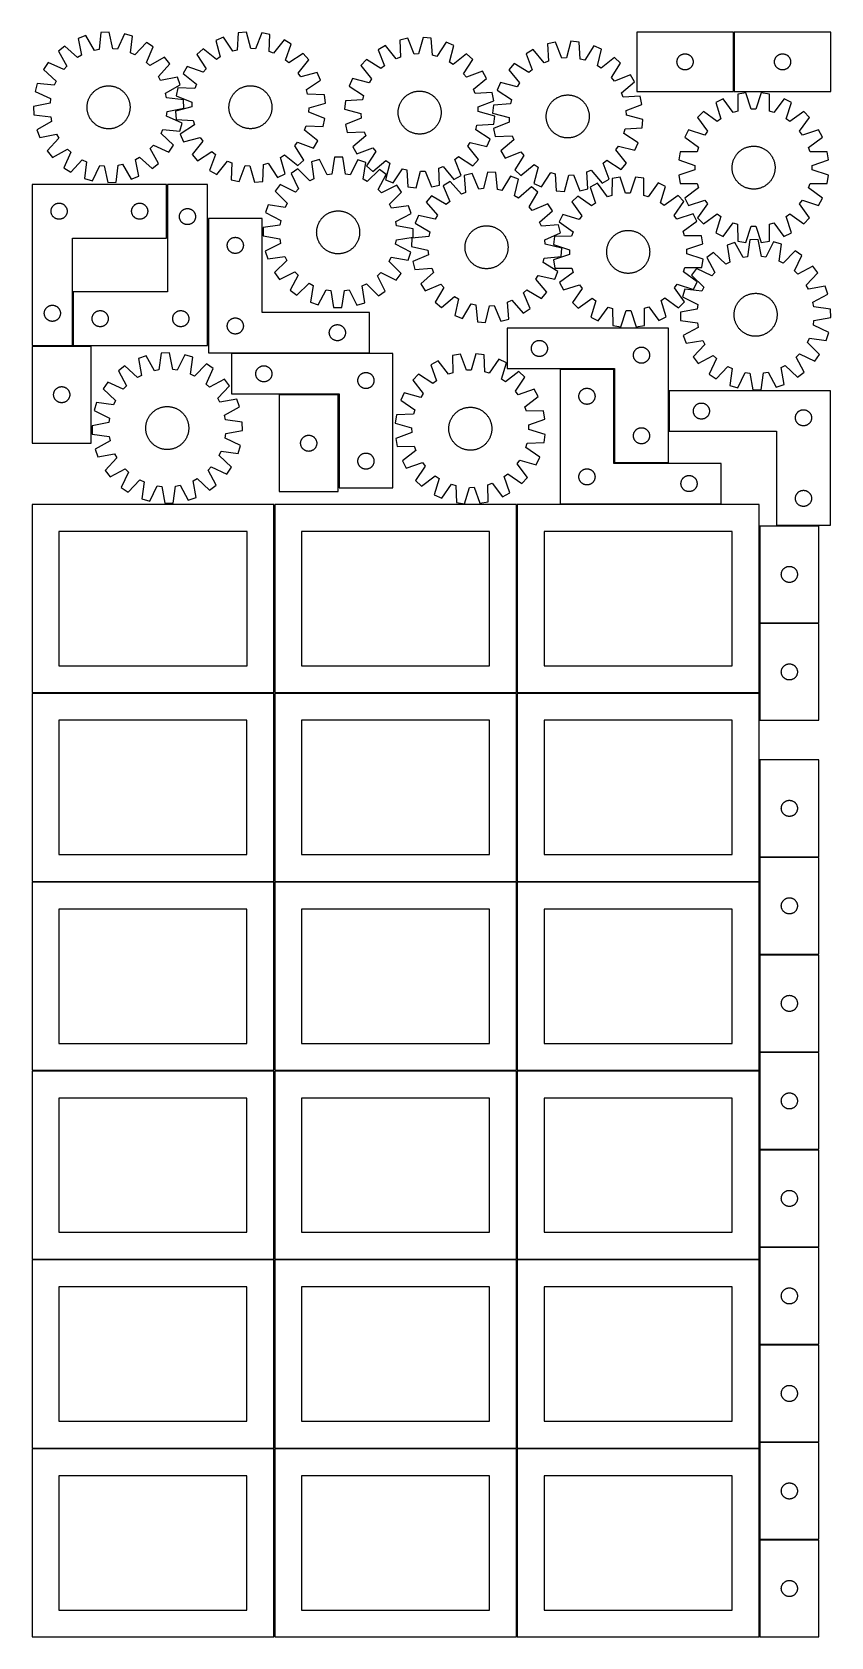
# Model space of a CAD drawing. Header units: millimetres. Extents: x 7 to 1493, y 7 to 2993.
import ezdxf

# ---------------------------------------------------------------- set-up
doc = ezdxf.new("R2010")
doc.units = ezdxf.units.MM
doc.layers.add('COMMON', color=5, linetype='CONTINUOUS', true_color=0x0000ff)
doc.layers.add('CUT', color=7, linetype='CONTINUOUS', true_color=0x000000)

msp = doc.modelspace()

# ---------------------------------------------------------------- linework, layer by layer
at = {"layer": 'COMMON'}
for p, q in [((1312.614988, 2883.101597), (1312.614988, 2993.101597)), ((257.519134, 2610.126976), (257.519134, 2710.126976)), ((334.019134, 2646.503699), (334.019134, 2410.126976)), ((82.519134, 2410.126976), (82.519134, 2510.126976)), ((81.769133, 2409.376976), (6.769133, 2409.376976)), ((116.614463, 2409.376976), (83.269134, 2409.376976)), ((634.769135, 2395.753699), (377.883205, 2395.753699)), ((1089.306605, 2366.420685), (989.306605, 2366.420685)), ((1090.056606, 2192.170685), (1090.056606, 2365.670684)), ((577.133205, 2145.003698), (577.133205, 2318.192409)), ((1191.556606, 2325.638821), (1191.556606, 2250.638821)), ((1190.806606, 2191.420685), (1090.806606, 2191.420685)), ((457.324235, 1764.123915), (457.324235, 2114.123915)), ((908.824236, 1764.123915), (908.824236, 2114.123915)), ((1360.324236, 2074.13882), (1360.324236, 1894.13882)), ((1471.074237, 2074.888821), (1392.306607, 2074.888821)), ((1360.324236, 1892.638819), (1360.324236, 1764.123915)), ((1471.074237, 1893.38882), (1361.074237, 1893.38882)), ((456.549607, 1763.373915), (6.574234, 1763.373915)), ((457.299608, 1412.623914), (457.299608, 1762.623914)), ((908.049608, 1763.373915), (458.074235, 1763.373915)), ((908.799609, 1412.623914), (908.799609, 1762.623914)), ((1359.549609, 1763.373915), (909.574236, 1763.373915)), ((1471.074237, 1457.973053), (1361.074237, 1457.973053)), ((456.549607, 1411.873914), (6.549607, 1411.873914)), ((457.299608, 1061.123913), (457.299608, 1411.123913)), ((908.049608, 1411.873914), (458.049608, 1411.873914)), ((908.799609, 1061.123913), (908.799609, 1411.123913)), ((1359.549609, 1411.873914), (909.549609, 1411.873914)), ((1471.074237, 1276.473052), (1361.074237, 1276.473052)), ((1471.074237, 1094.973051), (1361.074237, 1094.973051)), ((6.549607, 1060.373912), (456.549607, 1060.373912)), ((457.299608, 709.623912), (457.299608, 1059.623912)), ((458.049608, 1060.373912), (908.049608, 1060.373912)), ((908.799608, 1059.623912), (908.799608, 709.623912)), ((1359.549609, 1060.373913), (909.549609, 1060.373913)), ((1361.074237, 913.473049), (1471.074237, 913.473049)), ((1471.074237, 731.973049), (1361.074237, 731.973049)), ((456.549607, 708.873912), (6.549607, 708.873912)), ((457.299608, 358.123911), (457.299608, 708.123911)), ((908.049608, 708.873912), (458.049608, 708.873912)), ((908.799609, 358.123911), (908.799609, 708.123911)), ((909.549609, 708.873911), (1359.549609, 708.873911)), ((1471.074237, 550.473048), (1361.074237, 550.473048)), ((1471.074237, 368.973047), (1361.074237, 368.973047)), ((456.549607, 357.373911), (6.549607, 357.373911)), ((457.299608, 6.62391), (457.299608, 356.62391)), ((908.049608, 357.373911), (458.049608, 357.373911)), ((908.799609, 6.62391), (908.799609, 356.62391)), ((1359.549609, 357.373911), (909.549609, 357.373911)), ((1471.074237, 187.473046), (1361.074237, 187.473046))]:
    msp.add_line(p, q, dxfattribs=at)
at = {"layer": 'CUT'}
for p, q in [((106.846793, 2986.989581), (92.44607, 2981.572042)), ((122.696493, 2959.462109), (106.846793, 2986.989581)), ((134.801112, 2992.736045), (131.095218, 2961.188603)), ((150.171125, 2993.438363), (134.801112, 2992.736045)), ((156.738629, 2962.360354), (150.171125, 2993.438363)), ((178.533018, 2990.265215), (165.259807, 2961.406999)), ((193.367797, 2986.183564), (178.533018, 2990.265215)), ((390.090785, 2991.809628), (388.391769, 2960.090736)), ((405.385386, 2993.484661), (390.090785, 2991.809628)), ((413.909361, 2962.88537), (405.385386, 2993.484661)), ((433.891368, 2992.115424), (422.473831, 2962.47399)), ((448.955011, 2988.982184), (433.891368, 2992.115424)), ((447.606093, 2957.246476), (448.955011, 2988.982184)), ((1311.864987, 2993.101597), (1131.864987, 2993.101597)), ((1131.864987, 2993.101597), (1131.864987, 2883.101597)), ((1311.864987, 2883.101597), (1311.864987, 2993.101597)), ((1493.364988, 2993.101597), (1313.364988, 2993.101597)), ((1313.364988, 2993.101597), (1313.364988, 2883.101597)), ((1493.364988, 2883.101597), (1493.364988, 2993.101597)), ((67.635687, 2967.468471), (55.613898, 2957.866017)), ((55.613898, 2957.866017), (71.158888, 2930.16533)), ((91.216105, 2946.186115), (67.635687, 2967.468471)), ((92.44607, 2981.572042), (98.670251, 2950.423457)), ((131.095218, 2961.188603), (122.696493, 2959.462109)), ((165.259807, 2961.406999), (156.738629, 2962.360354)), ((190.010231, 2954.59715), (193.367797, 2986.183564)), ((219.361003, 2974.401414), (197.819751, 2951.057267)), ((219.254444, 2936.932415), (232.208417, 2965.935334)), ((232.208417, 2965.935334), (219.361003, 2974.401414)), ((324.661811, 2962.336013), (313.272779, 2951.990942)), ((349.543664, 2942.590934), (324.661811, 2962.336013)), ((362.556867, 2984.303016), (348.528452, 2977.983673)), ((348.528452, 2977.983673), (356.714268, 2947.29219)), ((380.119351, 2957.835415), (362.556867, 2984.303016)), ((388.391769, 2960.090736), (380.119351, 2957.835415)), ((422.473831, 2962.47399), (413.909361, 2962.88537)), ((455.624264, 2954.208664), (447.606093, 2957.246476)), ((475.642694, 2978.87113), (455.624264, 2954.208664)), ((489.000845, 2971.23632), (475.642694, 2978.87113)), ((477.911075, 2941.470706), (489.000845, 2971.23632)), ((664.1662, 2968.308207), (650.872474, 2960.561763)), ((650.872474, 2960.561763), (662.211202, 2930.890093)), ((684.390525, 2943.814301), (664.1662, 2968.308207)), ((705.805113, 2981.901789), (690.768245, 2978.64247)), ((690.768245, 2978.64247), (692.382967, 2946.919175)), ((717.470556, 2952.35704), (705.805113, 2981.901789)), ((734.298625, 2983.509773), (726.031279, 2952.84015)), ((749.60672, 2981.962921), (734.298625, 2983.509773)), ((751.571387, 2950.259375), (749.60672, 2981.962921)), ((777.202555, 2974.687226), (759.862407, 2948.073431)), ((791.283416, 2968.485621), (777.202555, 2974.687226)), ((783.35499, 2937.726641), (791.283416, 2968.485621)), ((939.353988, 2960.944174), (926.084597, 2953.156119)), ((959.654954, 2936.513752), (939.353988, 2960.944174)), ((980.950108, 2974.668145), (965.923525, 2971.361732)), ((965.923525, 2971.361732), (967.637629, 2939.643652)), ((992.708058, 2945.16009), (980.950108, 2974.668145)), ((1009.438442, 2976.365392), (1001.267225, 2945.670018)), ((1024.751309, 2974.866509), (1009.438442, 2976.365392)), ((1026.815293, 2943.169274), (1024.751309, 2974.866509)), ((1052.369802, 2967.677307), (1035.113122, 2941.009317)), ((1066.470024, 2961.519849), (1052.369802, 2967.677307)), ((1058.638006, 2930.73618), (1066.470024, 2961.519849)), ((36.376065, 2936.785893), (27.909985, 2923.938479)), ((65.378984, 2923.83192), (36.376065, 2936.785893)), ((71.158888, 2930.16533), (65.378984, 2923.83192)), ((98.670251, 2950.423457), (91.216105, 2946.186115)), ((197.819751, 2951.057267), (190.010231, 2954.59715)), ((225.587854, 2931.152511), (219.254444, 2936.932415)), ((253.28854, 2946.697501), (225.587854, 2931.152511)), ((241.608639, 2911.095294), (262.890994, 2934.675711)), ((262.890994, 2934.675711), (253.28854, 2946.697501)), ((295.409647, 2929.733935), (287.774837, 2916.375783)), ((325.17526, 2918.644164), (295.409647, 2929.733935)), ((313.272779, 2951.990942), (330.542143, 2925.331163)), ((356.714268, 2947.29219), (349.543664, 2942.590934)), ((484.598073, 2936.103824), (477.911075, 2941.470706)), ((511.257852, 2953.373188), (484.598073, 2936.103824)), ((501.857844, 2917.102303), (521.602923, 2941.984156)), ((521.602923, 2941.984156), (511.257852, 2953.373188)), ((628.765888, 2942.51281), (618.516586, 2931.037517)), ((618.516586, 2931.037517), (638.469408, 2906.321942)), ((655.569397, 2925.467382), (628.765888, 2942.51281)), ((662.211202, 2930.890093), (655.569397, 2925.467382)), ((692.382967, 2946.919175), (684.390525, 2943.814301)), ((726.031279, 2952.84015), (717.470556, 2952.35704)), ((759.862407, 2948.073431), (751.571387, 2950.259375)), ((790.564725, 2933.085619), (783.35499, 2937.726641)), ((815.2803, 2953.038441), (790.564725, 2933.085619)), ((809.710165, 2915.98563), (826.755594, 2942.789139)), ((826.755594, 2942.789139), (815.2803, 2953.038441)), ((904.034667, 2935.037995), (893.821368, 2923.530646)), ((930.891449, 2918.076626), (904.034667, 2935.037995)), ((926.084597, 2953.156119), (937.516232, 2923.520119)), ((967.637629, 2939.643652), (959.654954, 2936.513752)), ((1001.267225, 2945.670018), (992.708058, 2945.16009)), ((1035.113122, 2941.009317), (1026.815293, 2943.169274)), ((1065.862246, 2926.117769), (1058.638006, 2930.73618)), ((1090.515187, 2946.147928), (1065.862246, 2926.117769)), ((1085.061167, 2909.077847), (1102.022535, 2935.934629)), ((1102.022535, 2935.934629), (1090.515187, 2946.147928)), ((1206.864987, 2938.101597), (1206.884876, 2938.873779)), ((1206.884876, 2937.329416), (1206.864987, 2938.101597)), ((1206.884876, 2938.873779), (1206.944489, 2939.643912)), ((1206.944489, 2936.559282), (1206.884876, 2937.329416)), ((1206.944489, 2939.643912), (1207.043669, 2940.409956)), ((1207.043669, 2935.793239), (1206.944489, 2936.559282)), ((1207.043669, 2940.409956), (1207.182152, 2941.169878)), ((1207.182152, 2935.033316), (1207.043669, 2935.793239)), ((1207.182152, 2941.169878), (1207.359572, 2941.921664)), ((1207.359572, 2934.281531), (1207.182152, 2935.033316)), ((1207.359572, 2941.921664), (1207.575457, 2942.66332)), ((1207.575457, 2933.539875), (1207.359572, 2934.281531)), ((1207.575457, 2942.66332), (1207.829235, 2943.392879)), ((1207.829235, 2932.810316), (1207.575457, 2933.539875)), ((1207.829235, 2943.392879), (1208.120234, 2944.108406)), ((1208.120234, 2932.094789), (1207.829235, 2932.810316)), ((1208.120234, 2944.108406), (1208.447681, 2944.808004)), ((1208.447681, 2931.39519), (1208.120234, 2932.094789)), ((1208.447681, 2944.808004), (1208.810709, 2945.489818)), ((1208.810709, 2930.713376), (1208.447681, 2931.39519)), ((1208.810709, 2945.489818), (1209.208354, 2946.15204)), ((1209.208354, 2930.051154), (1208.810709, 2930.713376)), ((1209.208354, 2946.15204), (1209.639562, 2946.792914)), ((1209.639562, 2929.410281), (1209.208354, 2930.051154)), ((1209.639562, 2946.792914), (1210.10319, 2947.41074)), ((1210.10319, 2928.792455), (1209.639562, 2929.410281)), ((1210.10319, 2947.41074), (1210.598008, 2948.003879)), ((1210.598008, 2928.199316), (1210.10319, 2928.792455)), ((1210.598008, 2948.003879), (1211.122705, 2948.57076)), ((1211.122705, 2927.632435), (1210.598008, 2928.199316)), ((1211.122705, 2948.57076), (1211.675887, 2949.109878)), ((1211.675887, 2927.093317), (1211.122705, 2927.632435)), ((1211.675887, 2949.109878), (1212.25609, 2949.619804)), ((1212.25609, 2949.619804), (1212.861773, 2950.099186)), ((1212.861773, 2950.099186), (1213.491332, 2950.546753)), ((1213.491332, 2950.546753), (1214.143095, 2950.961317)), ((1214.143095, 2950.961317), (1214.815336, 2951.341779)), ((1214.815336, 2951.341779), (1215.506272, 2951.687131)), ((1215.506272, 2951.687131), (1216.214069, 2951.996457)), ((1216.214069, 2951.996457), (1216.936852, 2952.268936)), ((1216.936852, 2952.268936), (1217.672703, 2952.503845)), ((1217.672703, 2952.503845), (1218.419671, 2952.700563)), ((1218.419671, 2952.700563), (1219.175776, 2952.858567)), ((1219.175776, 2952.858567), (1219.939012, 2952.977437)), ((1219.939012, 2952.977437), (1220.707355, 2953.05686)), ((1220.707355, 2953.05686), (1221.478769, 2953.096624)), ((1221.478769, 2953.096624), (1222.251206, 2953.096624)), ((1222.251206, 2953.096624), (1223.022619, 2953.05686)), ((1223.022619, 2953.05686), (1223.790963, 2952.977437)), ((1223.790963, 2952.977437), (1224.554199, 2952.858567)), ((1224.554199, 2952.858567), (1225.310304, 2952.700563)), ((1225.310304, 2952.700563), (1226.057272, 2952.503845)), ((1226.057272, 2952.503845), (1226.793123, 2952.268936)), ((1226.793123, 2952.268936), (1227.515906, 2951.996457)), ((1227.515906, 2951.996457), (1228.223703, 2951.687131)), ((1228.223703, 2951.687131), (1228.914639, 2951.341779)), ((1228.914639, 2951.341779), (1229.586879, 2950.961317)), ((1229.586879, 2950.961317), (1230.238643, 2950.546753)), ((1230.238643, 2950.546753), (1230.868202, 2950.099186)), ((1230.868202, 2950.099186), (1231.473885, 2949.619804)), ((1231.473885, 2949.619804), (1232.054088, 2949.109878)), ((1232.054088, 2949.109878), (1232.60727, 2948.57076)), ((1232.60727, 2927.632435), (1232.054088, 2927.093317)), ((1232.60727, 2948.57076), (1233.131966, 2948.003879)), ((1233.131966, 2928.199316), (1232.60727, 2927.632435)), ((1233.131966, 2948.003879), (1233.626785, 2947.41074)), ((1233.626785, 2928.792455), (1233.131966, 2928.199316)), ((1233.626785, 2947.41074), (1234.090412, 2946.792914)), ((1234.090412, 2929.410281), (1233.626785, 2928.792455)), ((1234.090412, 2946.792914), (1234.521621, 2946.15204)), ((1234.521621, 2930.051154), (1234.090412, 2929.410281)), ((1234.521621, 2946.15204), (1234.919266, 2945.489818)), ((1234.919266, 2930.713376), (1234.521621, 2930.051154)), ((1234.919266, 2945.489818), (1235.282294, 2944.808004)), ((1235.282294, 2931.39519), (1234.919266, 2930.713376)), ((1235.282294, 2944.808004), (1235.609741, 2944.108406)), ((1235.609741, 2932.094789), (1235.282294, 2931.39519)), ((1235.609741, 2944.108406), (1235.90074, 2943.392879)), ((1235.90074, 2932.810316), (1235.609741, 2932.094789)), ((1235.90074, 2943.392879), (1236.154518, 2942.66332)), ((1236.154518, 2933.539875), (1235.90074, 2932.810316)), ((1236.154518, 2942.66332), (1236.370403, 2941.921664)), ((1236.370403, 2934.281531), (1236.154518, 2933.539875)), ((1236.370403, 2941.921664), (1236.547823, 2941.169878)), ((1236.547823, 2935.033316), (1236.370403, 2934.281531)), ((1236.547823, 2941.169878), (1236.686306, 2940.409956)), ((1236.686306, 2935.793239), (1236.547823, 2935.033316)), ((1236.686306, 2940.409956), (1236.785486, 2939.643912)), ((1236.785486, 2936.559282), (1236.686306, 2935.793239)), ((1236.785486, 2939.643912), (1236.845099, 2938.873779)), ((1236.845099, 2937.329416), (1236.785486, 2936.559282)), ((1236.845099, 2938.873779), (1236.864987, 2938.101597)), ((1236.864987, 2938.101597), (1236.845099, 2937.329416)), ((1388.364988, 2938.101597), (1388.384877, 2938.873779)), ((1388.384877, 2937.329416), (1388.364988, 2938.101597)), ((1388.384877, 2938.873779), (1388.44449, 2939.643912)), ((1388.44449, 2936.559282), (1388.384877, 2937.329416)), ((1388.44449, 2939.643912), (1388.54367, 2940.409956)), ((1388.54367, 2935.793239), (1388.44449, 2936.559282)), ((1388.54367, 2940.409956), (1388.682153, 2941.169878)), ((1388.682153, 2935.033316), (1388.54367, 2935.793239)), ((1388.682153, 2941.169878), (1388.859573, 2941.921664)), ((1388.859573, 2934.281531), (1388.682153, 2935.033316)), ((1388.859573, 2941.921664), (1389.075458, 2942.66332)), ((1389.075458, 2933.539875), (1388.859573, 2934.281531)), ((1389.075458, 2942.66332), (1389.329236, 2943.392879)), ((1389.329236, 2932.810316), (1389.075458, 2933.539875)), ((1389.329236, 2943.392879), (1389.620235, 2944.108406)), ((1389.620235, 2932.094789), (1389.329236, 2932.810316)), ((1389.620235, 2944.108406), (1389.947682, 2944.808004)), ((1389.947682, 2931.39519), (1389.620235, 2932.094789)), ((1389.947682, 2944.808004), (1390.31071, 2945.489818)), ((1390.31071, 2930.713376), (1389.947682, 2931.39519)), ((1390.31071, 2945.489818), (1390.708355, 2946.15204)), ((1390.708355, 2930.051154), (1390.31071, 2930.713376)), ((1390.708355, 2946.15204), (1391.139563, 2946.792914)), ((1391.139563, 2929.410281), (1390.708355, 2930.051154)), ((1391.139563, 2946.792914), (1391.603191, 2947.41074)), ((1391.603191, 2928.792455), (1391.139563, 2929.410281)), ((1391.603191, 2947.41074), (1392.098009, 2948.003879)), ((1392.098009, 2928.199316), (1391.603191, 2928.792455)), ((1392.098009, 2948.003879), (1392.622706, 2948.57076)), ((1392.622706, 2927.632435), (1392.098009, 2928.199316)), ((1392.622706, 2948.57076), (1393.175888, 2949.109878)), ((1393.175888, 2927.093317), (1392.622706, 2927.632435)), ((1393.175888, 2949.109878), (1393.756091, 2949.619804)), ((1393.756091, 2949.619804), (1394.361774, 2950.099186)), ((1394.361774, 2950.099186), (1394.991333, 2950.546753)), ((1394.991333, 2950.546753), (1395.643096, 2950.961317)), ((1395.643096, 2950.961317), (1396.315337, 2951.341779)), ((1396.315337, 2951.341779), (1397.006273, 2951.687131)), ((1397.006273, 2951.687131), (1397.71407, 2951.996457)), ((1397.71407, 2951.996457), (1398.436853, 2952.268936)), ((1398.436853, 2952.268936), (1399.172704, 2952.503845)), ((1399.172704, 2952.503845), (1399.919672, 2952.700563)), ((1399.919672, 2952.700563), (1400.675777, 2952.858567)), ((1400.675777, 2952.858567), (1401.439013, 2952.977437)), ((1401.439013, 2952.977437), (1402.207356, 2953.05686)), ((1402.207356, 2953.05686), (1402.97877, 2953.096624)), ((1402.97877, 2953.096624), (1403.751207, 2953.096624)), ((1403.751207, 2953.096624), (1404.52262, 2953.05686)), ((1404.52262, 2953.05686), (1405.290964, 2952.977437)), ((1405.290964, 2952.977437), (1406.0542, 2952.858567)), ((1406.0542, 2952.858567), (1406.810305, 2952.700563)), ((1406.810305, 2952.700563), (1407.557273, 2952.503845)), ((1407.557273, 2952.503845), (1408.293124, 2952.268936)), ((1408.293124, 2952.268936), (1409.015907, 2951.996457)), ((1409.015907, 2951.996457), (1409.723704, 2951.687131)), ((1409.723704, 2951.687131), (1410.41464, 2951.341779)), ((1410.41464, 2951.341779), (1411.08688, 2950.961317)), ((1411.08688, 2950.961317), (1411.738644, 2950.546753)), ((1411.738644, 2950.546753), (1412.368203, 2950.099186)), ((1412.368203, 2950.099186), (1412.973886, 2949.619804)), ((1412.973886, 2949.619804), (1413.554089, 2949.109878)), ((1413.554089, 2949.109878), (1414.107271, 2948.57076)), ((1414.107271, 2927.632435), (1413.554089, 2927.093317)), ((1414.107271, 2948.57076), (1414.631967, 2948.003879)), ((1414.631967, 2928.199316), (1414.107271, 2927.632435)), ((1414.631967, 2948.003879), (1415.126786, 2947.41074)), ((1415.126786, 2928.792455), (1414.631967, 2928.199316)), ((1415.126786, 2947.41074), (1415.590413, 2946.792914)), ((1415.590413, 2929.410281), (1415.126786, 2928.792455)), ((1415.590413, 2946.792914), (1416.021622, 2946.15204)), ((1416.021622, 2930.051154), (1415.590413, 2929.410281)), ((1416.021622, 2946.15204), (1416.419267, 2945.489818)), ((1416.419267, 2930.713376), (1416.021622, 2930.051154)), ((1416.419267, 2945.489818), (1416.782295, 2944.808004)), ((1416.782295, 2931.39519), (1416.419267, 2930.713376)), ((1416.782295, 2944.808004), (1417.109742, 2944.108406)), ((1417.109742, 2932.094789), (1416.782295, 2931.39519)), ((1417.109742, 2944.108406), (1417.400741, 2943.392879)), ((1417.400741, 2932.810316), (1417.109742, 2932.094789)), ((1417.400741, 2943.392879), (1417.654519, 2942.66332)), ((1417.654519, 2933.539875), (1417.400741, 2932.810316)), ((1417.654519, 2942.66332), (1417.870404, 2941.921664)), ((1417.870404, 2934.281531), (1417.654519, 2933.539875)), ((1417.870404, 2941.921664), (1418.047824, 2941.169878)), ((1418.047824, 2935.033316), (1417.870404, 2934.281531)), ((1418.047824, 2941.169878), (1418.186307, 2940.409956)), ((1418.186307, 2935.793239), (1418.047824, 2935.033316)), ((1418.186307, 2940.409956), (1418.285487, 2939.643912)), ((1418.285487, 2936.559282), (1418.186307, 2935.793239)), ((1418.285487, 2939.643912), (1418.3451, 2938.873779)), ((1418.3451, 2937.329416), (1418.285487, 2936.559282)), ((1418.3451, 2938.873779), (1418.364988, 2938.101597)), ((1418.364988, 2938.101597), (1418.3451, 2937.329416)), ((16.127835, 2897.945273), (12.046184, 2883.110494)), ((47.714248, 2894.587708), (16.127835, 2897.945273)), ((27.909985, 2923.938479), (51.254132, 2902.397227)), ((51.254132, 2902.397227), (47.714248, 2894.587708)), ((245.845981, 2903.641147), (241.608639, 2911.095294)), ((276.994566, 2909.865329), (245.845981, 2903.641147)), ((282.412105, 2895.464606), (276.994566, 2909.865329)), ((287.774837, 2916.375783), (312.437303, 2896.357354)), ((330.542143, 2925.331163), (325.17526, 2918.644164)), ((506.5591, 2909.931699), (501.857844, 2917.102303)), ((537.250584, 2918.117515), (506.5591, 2909.931699)), ((517.102325, 2886.526616), (543.569926, 2904.089099)), ((543.569926, 2904.089099), (537.250584, 2918.117515)), ((603.069406, 2907.040632), (596.867801, 2892.959771)), ((633.828386, 2899.112207), (603.069406, 2907.040632)), ((638.469408, 2906.321942), (633.828386, 2899.112207)), ((815.132876, 2909.343825), (809.710165, 2915.98563)), ((844.804546, 2920.682554), (815.132876, 2909.343825)), ((828.057084, 2887.164502), (852.55099, 2907.388828)), ((852.55099, 2907.388828), (844.804546, 2920.682554)), ((878.449447, 2899.485483), (872.291988, 2885.385262)), ((909.233115, 2891.653465), (878.449447, 2899.485483)), ((893.821368, 2923.530646), (913.851526, 2898.877705)), ((913.851526, 2898.877705), (909.233115, 2891.653465)), ((937.516232, 2923.520119), (930.891449, 2918.076626)), ((1090.50466, 2902.453064), (1085.061167, 2909.077847)), ((1120.14066, 2913.884699), (1090.50466, 2902.453064)), ((1103.498293, 2880.314342), (1127.928715, 2900.615308)), ((1127.928715, 2900.615308), (1120.14066, 2913.884699)), ((1212.25609, 2926.583391), (1211.675887, 2927.093317)), ((1212.861773, 2926.104009), (1212.25609, 2926.583391)), ((1213.491332, 2925.656442), (1212.861773, 2926.104009)), ((1214.143095, 2925.241878), (1213.491332, 2925.656442)), ((1214.815336, 2924.861415), (1214.143095, 2925.241878)), ((1215.506272, 2924.516063), (1214.815336, 2924.861415)), ((1216.214069, 2924.206738), (1215.506272, 2924.516063)), ((1216.936852, 2923.934259), (1216.214069, 2924.206738)), ((1217.672703, 2923.699349), (1216.936852, 2923.934259)), ((1218.419671, 2923.502632), (1217.672703, 2923.699349)), ((1219.175776, 2923.344628), (1218.419671, 2923.502632)), ((1219.939012, 2923.225757), (1219.175776, 2923.344628)), ((1220.707355, 2923.146334), (1219.939012, 2923.225757)), ((1221.478769, 2923.10657), (1220.707355, 2923.146334)), ((1222.251206, 2923.10657), (1221.478769, 2923.10657)), ((1223.022619, 2923.146334), (1222.251206, 2923.10657)), ((1223.790963, 2923.225757), (1223.022619, 2923.146334)), ((1224.554199, 2923.344628), (1223.790963, 2923.225757)), ((1225.310304, 2923.502632), (1224.554199, 2923.344628)), ((1226.057272, 2923.699349), (1225.310304, 2923.502632)), ((1226.793123, 2923.934259), (1226.057272, 2923.699349)), ((1227.515906, 2924.206738), (1226.793123, 2923.934259)), ((1228.223703, 2924.516063), (1227.515906, 2924.206738)), ((1228.914639, 2924.861415), (1228.223703, 2924.516063)), ((1229.586879, 2925.241878), (1228.914639, 2924.861415)), ((1230.238643, 2925.656442), (1229.586879, 2925.241878)), ((1230.868202, 2926.104009), (1230.238643, 2925.656442)), ((1231.473885, 2926.583391), (1230.868202, 2926.104009)), ((1232.054088, 2927.093317), (1231.473885, 2926.583391)), ((1393.756091, 2926.583391), (1393.175888, 2927.093317)), ((1394.361774, 2926.104009), (1393.756091, 2926.583391)), ((1394.991333, 2925.656442), (1394.361774, 2926.104009)), ((1395.643096, 2925.241878), (1394.991333, 2925.656442)), ((1396.315337, 2924.861415), (1395.643096, 2925.241878)), ((1397.006273, 2924.516063), (1396.315337, 2924.861415)), ((1397.71407, 2924.206738), (1397.006273, 2924.516063)), ((1398.436853, 2923.934259), (1397.71407, 2924.206738)), ((1399.172704, 2923.699349), (1398.436853, 2923.934259)), ((1399.919672, 2923.502632), (1399.172704, 2923.699349)), ((1400.675777, 2923.344628), (1399.919672, 2923.502632)), ((1401.439013, 2923.225757), (1400.675777, 2923.344628)), ((1402.207356, 2923.146334), (1401.439013, 2923.225757)), ((1402.97877, 2923.10657), (1402.207356, 2923.146334)), ((1403.751207, 2923.10657), (1402.97877, 2923.10657)), ((1404.52262, 2923.146334), (1403.751207, 2923.10657)), ((1405.290964, 2923.225757), (1404.52262, 2923.146334)), ((1406.0542, 2923.344628), (1405.290964, 2923.225757)), ((1406.810305, 2923.502632), (1406.0542, 2923.344628)), ((1407.557273, 2923.699349), (1406.810305, 2923.502632)), ((1408.293124, 2923.934259), (1407.557273, 2923.699349)), ((1409.015907, 2924.206738), (1408.293124, 2923.934259)), ((1409.723704, 2924.516063), (1409.015907, 2924.206738)), ((1410.41464, 2924.861415), (1409.723704, 2924.516063)), ((1411.08688, 2925.241878), (1410.41464, 2924.861415)), ((1411.738644, 2925.656442), (1411.08688, 2925.241878)), ((1412.368203, 2926.104009), (1411.738644, 2925.656442)), ((1412.973886, 2926.583391), (1412.368203, 2926.104009)), ((1413.554089, 2927.093317), (1412.973886, 2926.583391)), ((12.046184, 2883.110494), (40.9044, 2869.837284)), ((40.9044, 2869.837284), (39.951045, 2861.316105)), ((111.359583, 2867.343956), (111.814685, 2868.515232)), ((111.814685, 2868.515232), (112.306353, 2869.671636)), ((112.306353, 2869.671636), (112.834103, 2870.812025)), ((112.834103, 2870.812025), (113.397412, 2871.935275)), ((113.397412, 2871.935275), (113.995725, 2873.040276)), ((113.995725, 2873.040276), (114.628452, 2874.125939)), ((114.628452, 2874.125939), (115.294968, 2875.191191)), ((115.294968, 2875.191191), (115.994616, 2876.234982)), ((115.994616, 2876.234982), (116.726705, 2877.256282)), ((116.726705, 2877.256282), (117.490512, 2878.254082)), ((117.490512, 2878.254082), (118.285284, 2879.227398)), ((118.285284, 2879.227398), (119.110237, 2880.175269)), ((119.110237, 2880.175269), (119.964556, 2881.096761)), ((119.964556, 2881.096761), (120.847398, 2881.990962)), ((120.847398, 2881.990962), (121.757892, 2882.856992)), ((121.757892, 2882.856992), (122.695139, 2883.693995)), ((122.695139, 2883.693995), (123.658215, 2884.501146)), ((123.658215, 2884.501146), (124.646169, 2885.277647)), ((124.646169, 2885.277647), (125.658026, 2886.022733)), ((125.658026, 2886.022733), (126.692787, 2886.735668)), ((126.692787, 2886.735668), (127.749431, 2887.415748)), ((127.749431, 2887.415748), (128.826916, 2888.062303)), ((128.826916, 2888.062303), (129.924178, 2888.674694)), ((129.924178, 2888.674694), (131.040134, 2889.252317)), ((131.040134, 2889.252317), (132.173683, 2889.794602)), ((132.173683, 2889.794602), (133.323707, 2890.301014)), ((133.323707, 2890.301014), (134.48907, 2890.771053)), ((134.48907, 2890.771053), (135.668622, 2891.204255)), ((135.668622, 2891.204255), (136.861199, 2891.600193)), ((136.861199, 2891.600193), (138.065624, 2891.958475)), ((138.065624, 2891.958475), (139.280709, 2892.278749)), ((139.280709, 2892.278749), (140.505254, 2892.560698)), ((140.505254, 2892.560698), (141.738052, 2892.804044)), ((141.738052, 2892.804044), (142.977885, 2893.008547)), ((142.977885, 2893.008547), (144.223529, 2893.174005)), ((144.223529, 2893.174005), (145.473756, 2893.300255)), ((145.473756, 2893.300255), (146.727332, 2893.387171)), ((146.727332, 2893.387171), (147.98302, 2893.434669)), ((147.98302, 2893.434669), (149.239579, 2893.442702)), ((149.239579, 2893.442702), (150.495771, 2893.411261)), ((150.495771, 2893.411261), (151.750356, 2893.340378)), ((151.750356, 2893.340378), (153.002095, 2893.230122)), ((153.002095, 2893.230122), (154.249753, 2893.080602)), ((154.249753, 2893.080602), (155.492099, 2892.891967)), ((155.492099, 2892.891967), (156.727907, 2892.664401)), ((156.727907, 2892.664401), (157.955957, 2892.39813)), ((157.955957, 2892.39813), (159.175037, 2892.093416)), ((159.175037, 2892.093416), (160.383944, 2891.750561)), ((160.383944, 2891.750561), (161.581486, 2891.369902)), ((161.581486, 2891.369902), (162.766479, 2890.951815)), ((162.766479, 2890.951815), (163.937756, 2890.496713)), ((163.937756, 2890.496713), (165.09416, 2890.005045)), ((165.09416, 2890.005045), (166.234549, 2889.477296)), ((166.234549, 2889.477296), (167.357798, 2888.913987)), ((167.357798, 2888.913987), (168.4628, 2888.315674)), ((168.4628, 2888.315674), (169.548462, 2887.682947)), ((169.548462, 2887.682947), (170.613715, 2887.01643)), ((170.613715, 2887.01643), (171.657506, 2886.316782)), ((171.657506, 2886.316782), (172.678806, 2885.584694)), ((172.678806, 2885.584694), (173.676606, 2884.820886)), ((173.676606, 2884.820886), (174.649922, 2884.026114)), ((174.649922, 2884.026114), (175.597793, 2883.201161)), ((175.597793, 2883.201161), (176.519284, 2882.346843)), ((176.519284, 2882.346843), (177.413486, 2881.464001)), ((177.413486, 2881.464001), (178.279516, 2880.553507)), ((178.279516, 2880.553507), (179.116519, 2879.616259)), ((179.116519, 2879.616259), (179.923669, 2878.653183)), ((179.923669, 2878.653183), (180.700171, 2877.66523)), ((180.700171, 2877.66523), (181.445256, 2876.653373)), ((181.445256, 2876.653373), (182.158191, 2875.618612)), ((182.158191, 2875.618612), (182.838272, 2874.561967)), ((182.838272, 2874.561967), (183.484826, 2873.484482)), ((183.484826, 2873.484482), (184.097218, 2872.38722)), ((184.097218, 2872.38722), (184.674841, 2871.271264)), ((184.674841, 2871.271264), (185.217126, 2870.137715)), ((185.217126, 2870.137715), (185.723538, 2868.987692)), ((185.723538, 2868.987692), (186.193577, 2867.822329)), ((186.193577, 2867.822329), (186.626779, 2866.642777)), ((254.884632, 2879.614906), (282.412105, 2895.464606)), ((256.611126, 2871.21618), (254.884632, 2879.614906)), ((288.158568, 2867.510286), (256.611126, 2871.21618)), ((277.663782, 2889.688101), (274.530542, 2874.624457)), ((274.530542, 2874.624457), (304.171976, 2863.20692)), ((309.399491, 2888.339182), (277.663782, 2889.688101)), ((288.860886, 2852.140273), (288.158568, 2867.510286)), ((312.437303, 2896.357354), (309.399491, 2888.339182)), ((375.023491, 2866.381709), (375.440879, 2867.566949)), ((375.440879, 2867.566949), (375.895291, 2868.738494)), ((375.895291, 2868.738494), (376.386278, 2869.895187)), ((376.386278, 2869.895187), (376.913355, 2871.035887)), ((376.913355, 2871.035887), (377.476003, 2872.159468)), ((377.476003, 2872.159468), (378.073665, 2873.264821)), ((378.073665, 2873.264821), (378.705752, 2874.350857)), ((378.705752, 2874.350857), (379.371641, 2875.416502)), ((379.371641, 2875.416502), (380.070674, 2876.460705)), ((380.070674, 2876.460705), (380.802161, 2877.482435)), ((380.802161, 2877.482435), (381.56538, 2878.480685)), ((381.56538, 2878.480685), (382.359579, 2879.454469)), ((382.359579, 2879.454469), (383.183973, 2880.402826)), ((383.183973, 2880.402826), (384.037749, 2881.324821)), ((384.037749, 2881.324821), (384.920064, 2882.219542)), ((384.920064, 2882.219542), (385.830048, 2883.086108)), ((385.830048, 2883.086108), (386.766802, 2883.923663)), ((386.766802, 2883.923663), (387.729402, 2884.731381)), ((387.729402, 2884.731381), (388.716898, 2885.508464)), ((388.716898, 2885.508464), (389.728316, 2886.254146)), ((389.728316, 2886.254146), (390.762657, 2886.96769)), ((390.762657, 2886.96769), (391.8189, 2887.648393)), ((391.8189, 2887.648393), (392.896004, 2888.295582)), ((392.896004, 2888.295582), (393.992905, 2888.90862)), ((393.992905, 2888.90862), (395.108521, 2889.4869)), ((395.108521, 2889.4869), (396.241751, 2890.029853)), ((396.241751, 2890.029853), (397.391475, 2890.536942)), ((397.391475, 2890.536942), (398.556561, 2891.007668)), ((398.556561, 2891.007668), (399.735858, 2891.441564)), ((399.735858, 2891.441564), (400.928201, 2891.838204)), ((400.928201, 2891.838204), (402.132415, 2892.197196)), ((402.132415, 2892.197196), (403.347311, 2892.518186)), ((403.347311, 2892.518186), (404.571691, 2892.800856)), ((404.571691, 2892.800856), (405.804344, 2893.044929)), ((405.804344, 2893.044929), (407.044057, 2893.250162)), ((407.044057, 2893.250162), (408.289604, 2893.416353)), ((408.289604, 2893.416353), (409.539756, 2893.543339)), ((409.539756, 2893.543339), (410.793281, 2893.630995)), ((410.793281, 2893.630995), (412.04894, 2893.679232)), ((412.04894, 2893.679232), (413.305494, 2893.688005)), ((413.305494, 2893.688005), (414.561705, 2893.657304)), ((414.561705, 2893.657304), (415.816331, 2893.58716)), ((415.816331, 2893.58716), (417.068135, 2893.477641)), ((417.068135, 2893.477641), (418.31588, 2893.328857)), ((418.31588, 2893.328857), (419.558337, 2893.140953)), ((419.558337, 2893.140953), (420.794279, 2892.914116)), ((420.794279, 2892.914116), (422.022485, 2892.648568)), ((422.022485, 2892.648568), (423.241745, 2892.344573)), ((423.241745, 2892.344573), (424.450854, 2892.002429)), ((424.450854, 2892.002429), (425.64862, 2891.622476)), ((425.64862, 2891.622476), (426.833859, 2891.205087)), ((426.833859, 2891.205087), (428.005404, 2890.750675)), ((428.005404, 2890.750675), (429.162097, 2890.259689)), ((429.162097, 2890.259689), (430.302797, 2889.732611)), ((430.302797, 2889.732611), (431.426378, 2889.169964)), ((431.426378, 2889.169964), (432.531732, 2888.572302)), ((432.531732, 2888.572302), (433.617767, 2887.940214)), ((433.617767, 2887.940214), (434.683412, 2887.274326)), ((434.683412, 2887.274326), (435.727615, 2886.575293)), ((435.727615, 2886.575293), (436.749346, 2885.843806)), ((436.749346, 2885.843806), (437.747595, 2885.080586)), ((437.747595, 2885.080586), (438.721379, 2884.286388)), ((438.721379, 2884.286388), (439.669737, 2883.461994)), ((439.669737, 2883.461994), (440.591731, 2882.608218)), ((440.591731, 2882.608218), (441.486453, 2881.725903)), ((441.486453, 2881.725903), (442.353019, 2880.815919)), ((442.353019, 2880.815919), (443.190574, 2879.879165)), ((443.190574, 2879.879165), (443.998291, 2878.916565)), ((443.998291, 2878.916565), (444.775374, 2877.929068)), ((444.775374, 2877.929068), (445.521056, 2876.917651)), ((445.521056, 2876.917651), (446.2346, 2875.88331)), ((446.2346, 2875.88331), (446.915303, 2874.827066)), ((446.915303, 2874.827066), (447.562493, 2873.749962)), ((447.562493, 2873.749962), (448.17553, 2872.653061)), ((448.17553, 2872.653061), (448.753811, 2871.537446)), ((448.753811, 2871.537446), (449.296763, 2870.404216)), ((449.296763, 2870.404216), (449.803853, 2869.254491)), ((449.803853, 2869.254491), (450.274578, 2868.089406)), ((450.274578, 2868.089406), (450.708475, 2866.910109)), ((519.357646, 2878.254198), (517.102325, 2886.526616)), ((551.076538, 2876.555182), (519.357646, 2878.254198)), ((552.751571, 2861.260581), (551.076538, 2876.555182)), ((596.867801, 2892.959771), (623.481596, 2875.619624)), ((623.481596, 2875.619624), (621.295652, 2867.328604)), ((695.505443, 2867.122344), (696.258519, 2868.128268)), ((696.258519, 2868.128268), (697.04282, 2869.110041)), ((697.04282, 2869.110041), (697.857573, 2870.066694)), ((697.857573, 2870.066694), (698.701972, 2870.997283)), ((698.701972, 2870.997283), (699.575186, 2871.90089)), ((699.575186, 2871.90089), (700.476352, 2872.776622)), ((700.476352, 2872.776622), (701.40458, 2873.623616)), ((701.40458, 2873.623616), (702.358955, 2874.441036)), ((702.358955, 2874.441036), (703.338535, 2875.228075)), ((703.338535, 2875.228075), (704.342353, 2875.983956)), ((704.342353, 2875.983956), (705.369419, 2876.707933)), ((705.369419, 2876.707933), (706.418718, 2877.399292)), ((706.418718, 2877.399292), (707.489216, 2878.057351)), ((707.489216, 2878.057351), (708.579856, 2878.68146)), ((708.579856, 2878.68146), (709.689561, 2879.271003)), ((709.689561, 2879.271003), (710.817236, 2879.825399)), ((710.817236, 2879.825399), (711.96177, 2880.3441)), ((711.96177, 2880.3441), (713.122031, 2880.826594)), ((713.122031, 2880.826594), (714.296875, 2881.272405)), ((714.296875, 2881.272405), (715.485143, 2881.681094)), ((715.485143, 2881.681094), (716.685662, 2882.052257)), ((716.685662, 2882.052257), (717.897246, 2882.385527)), ((717.897246, 2882.385527), (719.118702, 2882.680576)), ((719.118702, 2882.680576), (720.348822, 2882.937113)), ((720.348822, 2882.937113), (721.586393, 2883.154884)), ((721.586393, 2883.154884), (722.830194, 2883.333674)), ((722.830194, 2883.333674), (724.078997, 2883.473308)), ((724.078997, 2883.473308), (725.33157, 2883.573647)), ((725.33157, 2883.573647), (726.586677, 2883.634592)), ((726.586677, 2883.634592), (727.843078, 2883.656083)), ((727.843078, 2883.656083), (729.099535, 2883.638099)), ((729.099535, 2883.638099), (730.354807, 2883.580658)), ((730.354807, 2883.580658), (731.607655, 2883.483815)), ((731.607655, 2883.483815), (732.856843, 2883.347668)), ((732.856843, 2883.347668), (734.101138, 2883.17235)), ((734.101138, 2883.17235), (735.339312, 2882.958035)), ((735.339312, 2882.958035), (736.570144, 2882.704933)), ((736.570144, 2882.704933), (737.792418, 2882.413294)), ((737.792418, 2882.413294), (739.004928, 2882.083407)), ((739.004928, 2882.083407), (740.206478, 2881.715597)), ((740.206478, 2881.715597), (741.395882, 2881.310227)), ((741.395882, 2881.310227), (742.571966, 2880.867696)), ((742.571966, 2880.867696), (743.73357, 2880.388443)), ((743.73357, 2880.388443), (744.879547, 2879.872939)), ((744.879547, 2879.872939), (746.008765, 2879.321693)), ((746.008765, 2879.321693), (747.120112, 2878.73525)), ((747.120112, 2878.73525), (748.212489, 2878.114188)), ((748.212489, 2878.114188), (749.28482, 2877.45912)), ((749.28482, 2877.45912), (750.336045, 2876.770692)), ((750.336045, 2876.770692), (751.365127, 2876.049584)), ((751.365127, 2876.049584), (752.371052, 2875.296508)), ((752.371052, 2875.296508), (753.352825, 2874.512207)), ((753.352825, 2874.512207), (754.309478, 2873.697454)), ((754.309478, 2873.697454), (755.240067, 2872.853055)), ((755.240067, 2872.853055), (756.143673, 2871.979841)), ((756.143673, 2871.979841), (757.019406, 2871.078676)), ((757.019406, 2871.078676), (757.8664, 2870.150447)), ((757.8664, 2870.150447), (758.683819, 2869.196072)), ((758.683819, 2869.196072), (759.470858, 2868.216492)), ((759.470858, 2868.216492), (760.226739, 2867.212674)), ((831.161958, 2879.17206), (828.057084, 2887.164502)), ((862.885253, 2880.786782), (831.161958, 2879.17206)), ((866.144572, 2865.749914), (862.885253, 2880.786782)), ((872.291988, 2885.385262), (898.959979, 2868.128581)), ((898.959979, 2868.128581), (896.800022, 2859.830753)), ((977.840644, 2867.197123), (978.817753, 2867.987227)), ((978.817753, 2867.987227), (979.819198, 2868.74625)), ((979.819198, 2868.74625), (980.84399, 2869.473441)), ((980.84399, 2869.473441), (981.891118, 2870.168084)), ((981.891118, 2870.168084), (982.959549, 2870.829494)), ((982.959549, 2870.829494), (984.048228, 2871.457017)), ((984.048228, 2871.457017), (985.156081, 2872.050034)), ((985.156081, 2872.050034), (986.282014, 2872.60796)), ((986.282014, 2872.60796), (987.424917, 2873.130244)), ((987.424917, 2873.130244), (988.58366, 2873.616371)), ((988.58366, 2873.616371), (989.757102, 2874.065861)), ((989.757102, 2874.065861), (990.944084, 2874.47827)), ((990.944084, 2874.47827), (992.143434, 2874.853192)), ((992.143434, 2874.853192), (993.353968, 2875.190257)), ((993.353968, 2875.190257), (994.574493, 2875.489132)), ((994.574493, 2875.489132), (995.803804, 2875.749521)), ((995.803804, 2875.749521), (997.040687, 2875.971168)), ((997.040687, 2875.971168), (998.283921, 2876.153855)), ((998.283921, 2876.153855), (999.532281, 2876.2974)), ((999.532281, 2876.2974), (1000.784533, 2876.401663)), ((1000.784533, 2876.401663), (1002.039443, 2876.46654)), ((1002.039443, 2876.46654), (1003.295771, 2876.491967)), ((1003.295771, 2876.491967), (1004.552278, 2876.47792)), ((1004.552278, 2876.47792), (1005.807723, 2876.424412)), ((1005.807723, 2876.424412), (1007.060869, 2876.331495)), ((1007.060869, 2876.331495), (1008.310477, 2876.199262)), ((1008.310477, 2876.199262), (1009.555315, 2876.027844)), ((1009.555315, 2876.027844), (1010.794155, 2875.817408)), ((1010.794155, 2875.817408), (1012.025774, 2875.568164)), ((1012.025774, 2875.568164), (1013.248955, 2875.280356)), ((1013.248955, 2875.280356), (1014.462493, 2874.954269)), ((1014.462493, 2874.954269), (1015.66519, 2874.590226)), ((1015.66519, 2874.590226), (1016.855858, 2874.188584)), ((1016.855858, 2874.188584), (1018.033323, 2873.74974)), ((1018.033323, 2873.74974), (1019.196422, 2873.274128)), ((1019.196422, 2873.274128), (1020.344008, 2872.762217)), ((1020.344008, 2872.762217), (1021.474948, 2872.214512)), ((1021.474948, 2872.214512), (1022.588127, 2871.631554)), ((1022.588127, 2871.631554), (1023.682445, 2871.013917)), ((1023.682445, 2871.013917), (1024.756822, 2870.362212)), ((1024.756822, 2870.362212), (1025.810199, 2869.677081)), ((1025.810199, 2869.677081), (1026.841536, 2868.959201)), ((1026.841536, 2868.959201), (1027.849814, 2868.20928)), ((1027.849814, 2868.20928), (1028.83404, 2867.428059)), ((1028.83404, 2867.428059), (1029.793241, 2866.616307)), ((1106.628192, 2872.331667), (1103.498293, 2880.314342)), ((1138.346272, 2874.04577), (1106.628192, 2872.331667)), ((1131.864987, 2883.101597), (1311.864987, 2883.101597)), ((1141.652686, 2859.019188), (1138.346272, 2874.04577)), ((1292.861769, 2869.253701), (1279.151748, 2862.270445)), ((1311.670408, 2843.656634), (1292.861769, 2869.253701)), ((1313.364988, 2883.101597), (1493.364988, 2883.101597)), ((1320.005026, 2878.068998), (1319.825454, 2846.305142)), ((1335.201976, 2880.473839), (1320.005026, 2878.068998)), ((1345.180125, 2850.317392), (1335.201976, 2880.473839)), ((1363.740823, 2880.469957), (1353.754469, 2850.316226)), ((1378.937118, 2878.060981), (1363.740823, 2880.469957)), ((1379.108048, 2846.297078), (1378.937118, 2878.060981)), ((1406.077975, 2869.2383), (1387.262373, 2843.646351)), ((1419.786096, 2862.251314), (1406.077975, 2869.2383)), ((39.951045, 2861.316105), (8.873036, 2854.748601)), ((8.873036, 2854.748601), (9.575354, 2839.378589)), ((9.575354, 2839.378589), (41.122796, 2835.672695)), ((108.868697, 2853.817056), (108.900138, 2855.073248)), ((108.876729, 2852.560496), (108.868697, 2853.817056)), ((108.924227, 2851.304809), (108.876729, 2852.560496)), ((108.900138, 2855.073248), (108.971021, 2856.327832)), ((109.011144, 2850.051233), (108.924227, 2851.304809)), ((108.971021, 2856.327832), (109.081277, 2857.579571)), ((109.137393, 2848.801006), (109.011144, 2850.051233)), ((109.081277, 2857.579571), (109.230796, 2858.827229)), ((109.302851, 2847.555361), (109.137393, 2848.801006)), ((109.230796, 2858.827229), (109.419432, 2860.069575)), ((109.507354, 2846.315528), (109.302851, 2847.555361)), ((109.419432, 2860.069575), (109.646998, 2861.305383)), ((109.7507, 2845.082731), (109.507354, 2846.315528)), ((109.646998, 2861.305383), (109.913269, 2862.533433)), ((110.032649, 2843.858185), (109.7507, 2845.082731)), ((109.913269, 2862.533433), (110.217982, 2863.752513)), ((110.352923, 2842.6431), (110.032649, 2843.858185)), ((110.217982, 2863.752513), (110.560838, 2864.96142)), ((110.711206, 2841.438675), (110.352923, 2842.6431)), ((110.560838, 2864.96142), (110.941496, 2866.158962)), ((111.107143, 2840.246098), (110.711206, 2841.438675)), ((110.941496, 2866.158962), (111.359583, 2867.343956)), ((111.540345, 2839.066546), (111.107143, 2840.246098)), ((112.010384, 2837.901183), (111.540345, 2839.066546)), ((112.516796, 2836.75116), (112.010384, 2837.901183)), ((185.919237, 2838.373643), (185.427569, 2837.217239)), ((186.374339, 2839.544919), (185.919237, 2838.373643)), ((186.792426, 2840.729913), (186.374339, 2839.544919)), ((186.626779, 2866.642777), (187.022716, 2865.4502)), ((187.173085, 2841.927454), (186.792426, 2840.729913)), ((187.022716, 2865.4502), (187.380999, 2864.245775)), ((187.51594, 2843.136362), (187.173085, 2841.927454)), ((187.380999, 2864.245775), (187.701273, 2863.03069)), ((187.820654, 2844.355442), (187.51594, 2843.136362)), ((187.701273, 2863.03069), (187.983222, 2861.806144)), ((188.086925, 2845.583492), (187.820654, 2844.355442)), ((187.983222, 2861.806144), (188.226568, 2860.573347)), ((188.31449, 2846.8193), (188.086925, 2845.583492)), ((188.226568, 2860.573347), (188.431071, 2859.333514)), ((188.503126, 2848.061646), (188.31449, 2846.8193)), ((188.431071, 2859.333514), (188.596529, 2858.087869)), ((188.652645, 2849.309304), (188.503126, 2848.061646)), ((188.596529, 2858.087869), (188.722778, 2856.837642)), ((188.762901, 2850.561043), (188.652645, 2849.309304)), ((188.722778, 2856.837642), (188.809695, 2855.584066)), ((188.833785, 2851.815627), (188.762901, 2850.561043)), ((188.809695, 2855.584066), (188.857193, 2854.328379)), ((188.865225, 2853.071819), (188.833785, 2851.815627)), ((188.857193, 2854.328379), (188.865225, 2853.071819)), ((256.829522, 2837.051591), (257.782877, 2845.57277)), ((257.782877, 2845.57277), (288.860886, 2852.140273)), ((303.760596, 2854.642451), (273.161306, 2846.118475)), ((273.161306, 2846.118475), (274.836339, 2830.823874)), ((304.171976, 2863.20692), (303.760596, 2854.642451)), ((372.957962, 2854.038584), (372.988662, 2855.294794)), ((372.966734, 2852.782029), (372.957962, 2854.038584)), ((373.014972, 2851.52637), (372.966734, 2852.782029)), ((372.988662, 2855.294794), (373.058807, 2856.54942)), ((373.102627, 2850.272846), (373.014972, 2851.52637)), ((373.058807, 2856.54942), (373.168325, 2857.801224)), ((373.229613, 2849.022693), (373.102627, 2850.272846)), ((373.168325, 2857.801224), (373.31711, 2859.04897)), ((373.395805, 2847.777146), (373.229613, 2849.022693)), ((373.31711, 2859.04897), (373.505014, 2860.291427)), ((373.601038, 2846.537434), (373.395805, 2847.777146)), ((373.505014, 2860.291427), (373.731851, 2861.527369)), ((373.84511, 2845.30478), (373.601038, 2846.537434)), ((373.731851, 2861.527369), (373.997399, 2862.755575)), ((374.127781, 2844.080401), (373.84511, 2845.30478)), ((373.997399, 2862.755575), (374.301394, 2863.974835)), ((374.44877, 2842.865505), (374.127781, 2844.080401)), ((374.301394, 2863.974835), (374.643537, 2865.183944)), ((374.807762, 2841.661291), (374.44877, 2842.865505)), ((374.643537, 2865.183944), (375.023491, 2866.381709)), ((375.204402, 2840.468947), (374.807762, 2841.661291)), ((375.638299, 2839.289651), (375.204402, 2840.468947)), ((376.109024, 2838.124565), (375.638299, 2839.289651)), ((376.616114, 2836.97484), (376.109024, 2838.124565)), ((450.017586, 2838.640563), (449.526599, 2837.48387)), ((450.471998, 2839.812107), (450.017586, 2838.640563)), ((450.889386, 2840.997347), (450.471998, 2839.812107)), ((450.708475, 2866.910109), (451.105115, 2865.717765)), ((451.26934, 2842.195113), (450.889386, 2840.997347)), ((451.105115, 2865.717765), (451.464107, 2864.513551)), ((451.611483, 2843.404222), (451.26934, 2842.195113)), ((451.464107, 2864.513551), (451.785096, 2863.298655)), ((451.915478, 2844.623481), (451.611483, 2843.404222)), ((451.785096, 2863.298655), (452.067767, 2862.074276)), ((452.181026, 2845.851688), (451.915478, 2844.623481)), ((452.067767, 2862.074276), (452.311839, 2860.841622)), ((452.407863, 2847.087629), (452.181026, 2845.851688)), ((452.311839, 2860.841622), (452.517072, 2859.60191)), ((452.595767, 2848.330086), (452.407863, 2847.087629)), ((452.517072, 2859.60191), (452.683264, 2858.356363)), ((452.744552, 2849.577832), (452.595767, 2848.330086)), ((452.683264, 2858.356363), (452.81025, 2857.10621)), ((452.85407, 2850.829636), (452.744552, 2849.577832)), ((452.81025, 2857.10621), (452.897905, 2855.852686)), ((452.924215, 2852.084262), (452.85407, 2850.829636)), ((452.897905, 2855.852686), (452.946143, 2854.597027)), ((452.954915, 2853.340472), (452.924215, 2852.084262)), ((452.946143, 2854.597027), (452.954915, 2853.340472)), ((521.740901, 2844.172136), (522.152281, 2852.736605)), ((551.382335, 2832.754599), (521.740901, 2844.172136)), ((522.152281, 2852.736605), (552.751571, 2861.260581)), ((589.592106, 2865.363937), (588.045255, 2850.055841)), ((588.045255, 2850.055841), (618.714877, 2841.788496)), ((621.295652, 2867.328604), (589.592106, 2865.363937)), ((618.714877, 2841.788496), (619.197987, 2833.227773)), ((687.898944, 2843.600295), (687.916928, 2844.856752)), ((687.920435, 2842.343893), (687.898944, 2843.600295)), ((687.916928, 2844.856752), (687.97437, 2846.112023)), ((687.98138, 2841.088787), (687.920435, 2842.343893)), ((687.97437, 2846.112023), (688.071212, 2847.364872)), ((688.081719, 2839.836214), (687.98138, 2841.088787)), ((688.071212, 2847.364872), (688.207359, 2848.61406)), ((688.221353, 2838.587411), (688.081719, 2839.836214)), ((688.207359, 2848.61406), (688.382677, 2849.858355)), ((688.400143, 2837.34361), (688.221353, 2838.587411)), ((688.382677, 2849.858355), (688.596993, 2851.096529)), ((688.596993, 2851.096529), (688.850094, 2852.327361)), ((688.850094, 2852.327361), (689.141733, 2853.549635)), ((689.141733, 2853.549635), (689.47162, 2854.762145)), ((689.47162, 2854.762145), (689.83943, 2855.963695)), ((689.83943, 2855.963695), (690.2448, 2857.153099)), ((690.2448, 2857.153099), (690.687331, 2858.329183)), ((690.687331, 2858.329183), (691.166584, 2859.490787)), ((691.166584, 2859.490787), (691.682088, 2860.636763)), ((691.682088, 2860.636763), (692.233334, 2861.765982)), ((692.233334, 2861.765982), (692.819777, 2862.877329)), ((692.819777, 2862.877329), (693.440839, 2863.969706)), ((693.440839, 2863.969706), (694.095908, 2865.042037)), ((694.095908, 2865.042037), (694.784335, 2866.093262)), ((694.784335, 2866.093262), (695.505443, 2867.122344)), ((760.226739, 2867.212674), (760.950717, 2866.185608)), ((760.950717, 2866.185608), (761.642076, 2865.136309)), ((761.642076, 2865.136309), (762.300135, 2864.065811)), ((762.300135, 2864.065811), (762.924243, 2862.975172)), ((762.924243, 2862.975172), (763.513787, 2861.865466)), ((763.513787, 2861.865466), (764.068182, 2860.737791)), ((764.068182, 2860.737791), (764.586883, 2859.593257)), ((764.586883, 2859.593257), (765.069377, 2858.432996)), ((765.069377, 2858.432996), (765.515189, 2857.258152)), ((765.515189, 2857.258152), (765.923877, 2856.069884)), ((765.923877, 2856.069884), (766.29504, 2854.869366)), ((766.29504, 2854.869366), (766.62831, 2853.657781)), ((766.62831, 2853.657781), (766.923359, 2852.436326)), ((766.923359, 2852.436326), (767.179896, 2851.206205)), ((767.179896, 2851.206205), (767.397667, 2849.968634)), ((767.397667, 2849.968634), (767.576458, 2848.724833)), ((767.590452, 2838.698184), (767.415134, 2837.453889)), ((767.576458, 2848.724833), (767.716091, 2847.47603)), ((767.726599, 2839.947372), (767.590452, 2838.698184)), ((767.716091, 2847.47603), (767.81643, 2846.223457)), ((767.823441, 2841.20022), (767.726599, 2839.947372)), ((767.81643, 2846.223457), (767.877375, 2844.96835)), ((767.880882, 2842.455492), (767.823441, 2841.20022)), ((767.877375, 2844.96835), (767.898866, 2843.711949)), ((767.898866, 2843.711949), (767.880882, 2842.455492)), ((836.599823, 2854.084471), (866.144572, 2865.749914)), ((837.082933, 2845.523748), (836.599823, 2854.084471)), ((867.752556, 2837.256403), (837.082933, 2845.523748)), ((865.102787, 2857.766768), (863.603904, 2842.453901)), ((863.603904, 2842.453901), (894.299277, 2834.282685)), ((896.800022, 2859.830753), (865.102787, 2857.766768)), ((963.477328, 2836.31123), (963.491376, 2837.567737)), ((963.491376, 2837.567737), (963.544884, 2838.823182)), ((963.544884, 2838.823182), (963.637801, 2840.076328)), ((963.637801, 2840.076328), (963.770033, 2841.325936)), ((963.770033, 2841.325936), (963.941452, 2842.570775)), ((963.941452, 2842.570775), (964.151887, 2843.809614)), ((964.151887, 2843.809614), (964.401132, 2845.041233)), ((964.401132, 2845.041233), (964.68894, 2846.264415)), ((964.68894, 2846.264415), (965.015026, 2847.477953)), ((965.015026, 2847.477953), (965.37907, 2848.680649)), ((965.37907, 2848.680649), (965.780712, 2849.871317)), ((965.780712, 2849.871317), (966.219555, 2851.048782)), ((966.219555, 2851.048782), (966.695167, 2852.211881)), ((966.695167, 2852.211881), (967.207078, 2853.359467)), ((967.207078, 2853.359467), (967.754784, 2854.490408)), ((967.754784, 2854.490408), (968.337742, 2855.603586)), ((968.337742, 2855.603586), (968.955379, 2856.697904)), ((968.955379, 2856.697904), (969.607084, 2857.772282)), ((969.607084, 2857.772282), (970.292215, 2858.825658)), ((970.292215, 2858.825658), (971.010094, 2859.856995)), ((971.010094, 2859.856995), (971.760015, 2860.865274)), ((971.760015, 2860.865274), (972.541237, 2861.849499)), ((972.541237, 2861.849499), (973.352988, 2862.8087)), ((973.352988, 2862.8087), (974.194468, 2863.74193)), ((974.194468, 2863.74193), (975.064846, 2864.648268)), ((975.064846, 2864.648268), (975.963264, 2865.52682)), ((975.963264, 2865.52682), (976.888834, 2866.376718)), ((976.888834, 2866.376718), (977.840644, 2867.197123)), ((1029.793241, 2866.616307), (1030.726471, 2865.774827)), ((1030.726471, 2865.774827), (1031.632809, 2864.904449)), ((1031.632809, 2864.904449), (1032.51136, 2864.006032)), ((1032.51136, 2864.006032), (1033.361258, 2863.080461)), ((1033.361258, 2863.080461), (1034.181664, 2862.128652)), ((1034.181664, 2862.128652), (1034.971768, 2861.151543)), ((1034.971768, 2861.151543), (1035.73079, 2860.150098)), ((1035.73079, 2860.150098), (1036.457982, 2859.125305)), ((1036.457982, 2859.125305), (1037.152625, 2858.078177)), ((1037.152625, 2858.078177), (1037.814035, 2857.009746)), ((1037.814035, 2857.009746), (1038.441558, 2855.921067)), ((1038.441558, 2855.921067), (1039.034574, 2854.813215)), ((1039.034574, 2854.813215), (1039.5925, 2853.687282)), ((1039.5925, 2853.687282), (1040.114784, 2852.544379)), ((1040.114784, 2852.544379), (1040.600911, 2851.385635)), ((1040.600911, 2851.385635), (1041.050402, 2850.212193)), ((1041.050402, 2850.212193), (1041.462811, 2849.025212)), ((1041.462811, 2849.025212), (1041.837733, 2847.825862)), ((1041.837733, 2847.825862), (1042.174798, 2846.615327)), ((1042.174798, 2846.615327), (1042.473672, 2845.394802)), ((1042.473672, 2845.394802), (1042.734062, 2844.165492)), ((1042.734062, 2844.165492), (1042.955709, 2842.928609)), ((1042.955709, 2842.928609), (1043.138396, 2841.685374)), ((1043.138396, 2841.685374), (1043.281941, 2840.437015)), ((1043.281941, 2840.437015), (1043.386204, 2839.184762)), ((1043.386204, 2839.184762), (1043.451081, 2837.929853)), ((1043.451081, 2837.929853), (1043.476508, 2836.673525)), ((1112.14463, 2847.261238), (1141.652686, 2859.019188)), ((1112.654559, 2838.70207), (1112.14463, 2847.261238)), ((1143.349933, 2830.530854), (1112.654559, 2838.70207)), ((1256.061054, 2845.498872), (1245.179993, 2834.620772)), ((1281.859061, 2826.966804), (1256.061054, 2845.498872)), ((1279.151748, 2862.270445), (1288.796536, 2832.005733)), ((1319.825454, 2846.305142), (1311.670408, 2843.656634)), ((1353.754469, 2850.316226), (1345.180125, 2850.317392)), ((1387.262373, 2843.646351), (1379.108048, 2846.297078)), ((1410.133074, 2831.989227), (1419.786096, 2862.251314)), ((1442.872227, 2845.47346), (1417.069178, 2826.948411)), ((1453.750327, 2834.592399), (1442.872227, 2845.47346)), ((42.84929, 2827.273969), (15.321817, 2811.424269)), ((15.321817, 2811.424269), (20.739357, 2797.023546)), ((41.122796, 2835.672695), (42.84929, 2827.273969)), ((113.059081, 2835.617611), (112.516796, 2836.75116)), ((113.636705, 2834.501655), (113.059081, 2835.617611)), ((114.249096, 2833.404393), (113.636705, 2834.501655)), ((114.895651, 2832.326908), (114.249096, 2833.404393)), ((115.575731, 2831.270263), (114.895651, 2832.326908)), ((116.288666, 2830.235502), (115.575731, 2831.270263)), ((117.033752, 2829.223645), (116.288666, 2830.235502)), ((117.810253, 2828.235692), (117.033752, 2829.223645)), ((118.617403, 2827.272616), (117.810253, 2828.235692)), ((119.454406, 2826.335368), (118.617403, 2827.272616)), ((120.320436, 2825.424874), (119.454406, 2826.335368)), ((121.214638, 2824.542032), (120.320436, 2825.424874)), ((122.136129, 2823.687713), (121.214638, 2824.542032)), ((123.084, 2822.862761), (122.136129, 2823.687713)), ((124.057316, 2822.067989), (123.084, 2822.862761)), ((125.055117, 2821.304181), (124.057316, 2822.067989)), ((126.076416, 2820.572093), (125.055117, 2821.304181)), ((127.120207, 2819.872445), (126.076416, 2820.572093)), ((128.18546, 2819.205928), (127.120207, 2819.872445)), ((129.271122, 2818.573201), (128.18546, 2819.205928)), ((130.376124, 2817.974888), (129.271122, 2818.573201)), ((131.499373, 2817.411579), (130.376124, 2817.974888)), ((132.639763, 2816.88383), (131.499373, 2817.411579)), ((133.796166, 2816.392162), (132.639763, 2816.88383)), ((134.967443, 2815.93706), (133.796166, 2816.392162)), ((136.152437, 2815.518973), (134.967443, 2815.93706)), ((137.349978, 2815.138314), (136.152437, 2815.518973)), ((138.558885, 2814.795458), (137.349978, 2815.138314)), ((139.777966, 2814.490745), (138.558885, 2814.795458)), ((141.006016, 2814.224474), (139.777966, 2814.490745)), ((142.241823, 2813.996908), (141.006016, 2814.224474)), ((143.484169, 2813.808273), (142.241823, 2813.996908)), ((144.731827, 2813.658753), (143.484169, 2813.808273)), ((145.983566, 2813.548497), (144.731827, 2813.658753)), ((147.238151, 2813.477614), (145.983566, 2813.548497)), ((148.494343, 2813.446173), (147.238151, 2813.477614)), ((149.750903, 2813.454206), (148.494343, 2813.446173)), ((151.00659, 2813.501704), (149.750903, 2813.454206)), ((152.260166, 2813.58862), (151.00659, 2813.501704)), ((153.510393, 2813.71487), (152.260166, 2813.58862)), ((154.756037, 2813.880328), (153.510393, 2813.71487)), ((155.99587, 2814.084831), (154.756037, 2813.880328)), ((157.228668, 2814.328177), (155.99587, 2814.084831)), ((158.453213, 2814.610126), (157.228668, 2814.328177)), ((159.668298, 2814.9304), (158.453213, 2814.610126)), ((160.872723, 2815.288682), (159.668298, 2814.9304)), ((162.065301, 2815.68462), (160.872723, 2815.288682)), ((163.244853, 2816.117822), (162.065301, 2815.68462)), ((164.410215, 2816.587861), (163.244853, 2816.117822)), ((165.560239, 2817.094273), (164.410215, 2816.587861)), ((166.693788, 2817.636558), (165.560239, 2817.094273)), ((167.809744, 2818.214181), (166.693788, 2817.636558)), ((168.907006, 2818.826572), (167.809744, 2818.214181)), ((169.984491, 2819.473127), (168.907006, 2818.826572)), ((171.041135, 2820.153207), (169.984491, 2819.473127)), ((172.075896, 2820.866142), (171.041135, 2820.153207)), ((173.087753, 2821.611228), (172.075896, 2820.866142)), ((174.075707, 2822.387729), (173.087753, 2821.611228)), ((175.038783, 2823.19488), (174.075707, 2822.387729)), ((175.97603, 2824.031883), (175.038783, 2823.19488)), ((176.886524, 2824.897913), (175.97603, 2824.031883)), ((177.769366, 2825.792114), (176.886524, 2824.897913)), ((178.623685, 2826.713606), (177.769366, 2825.792114)), ((179.448638, 2827.661477), (178.623685, 2826.713606)), ((180.24341, 2828.634793), (179.448638, 2827.661477)), ((181.007217, 2829.632593), (180.24341, 2828.634793)), ((181.739306, 2830.653893), (181.007217, 2829.632593)), ((182.438954, 2831.697684), (181.739306, 2830.653893)), ((183.10547, 2832.762936), (182.438954, 2831.697684)), ((183.738197, 2833.848599), (183.10547, 2832.762936)), ((184.33651, 2834.9536), (183.738197, 2833.848599)), ((184.89982, 2836.07685), (184.33651, 2834.9536)), ((185.427569, 2837.217239), (184.89982, 2836.07685)), ((246.47979, 2804.491648), (250.019674, 2812.301167)), ((250.019674, 2812.301167), (281.606087, 2808.943602)), ((285.687738, 2823.778381), (256.829522, 2837.051591)), ((274.836339, 2830.823874), (306.555231, 2829.124858)), ((281.606087, 2808.943602), (285.687738, 2823.778381)), ((308.810552, 2820.852441), (282.342951, 2803.289957)), ((306.555231, 2829.124858), (308.810552, 2820.852441)), ((377.159066, 2835.841611), (376.616114, 2836.97484)), ((377.737347, 2834.725995), (377.159066, 2835.841611)), ((378.350384, 2833.629094), (377.737347, 2834.725995)), ((378.997574, 2832.55199), (378.350384, 2833.629094)), ((379.678277, 2831.495746), (378.997574, 2832.55199)), ((380.391821, 2830.461405), (379.678277, 2831.495746)), ((381.137503, 2829.449988), (380.391821, 2830.461405)), ((381.914586, 2828.462492), (381.137503, 2829.449988)), ((382.722303, 2827.499891), (381.914586, 2828.462492)), ((383.559858, 2826.563137), (382.722303, 2827.499891)), ((384.426424, 2825.653154), (383.559858, 2826.563137)), ((385.321146, 2824.770838), (384.426424, 2825.653154)), ((386.24314, 2823.917063), (385.321146, 2824.770838)), ((387.191497, 2823.092669), (386.24314, 2823.917063)), ((388.165282, 2822.29847), (387.191497, 2823.092669)), ((389.163531, 2821.53525), (388.165282, 2822.29847)), ((390.185262, 2820.803763), (389.163531, 2821.53525)), ((391.229465, 2820.104731), (390.185262, 2820.803763)), ((392.29511, 2819.438842), (391.229465, 2820.104731)), ((393.381145, 2818.806755), (392.29511, 2819.438842)), ((394.486499, 2818.209092), (393.381145, 2818.806755)), ((395.61008, 2817.646445), (394.486499, 2818.209092)), ((396.75078, 2817.119368), (395.61008, 2817.646445)), ((397.907473, 2816.628381), (396.75078, 2817.119368)), ((399.079018, 2816.173969), (397.907473, 2816.628381)), ((400.264257, 2815.75658), (399.079018, 2816.173969)), ((401.462023, 2815.376627), (400.264257, 2815.75658)), ((402.671132, 2815.034484), (401.462023, 2815.376627)), ((403.890392, 2814.730488), (402.671132, 2815.034484)), ((405.118598, 2814.464941), (403.890392, 2814.730488)), ((406.35454, 2814.238103), (405.118598, 2814.464941)), ((407.596996, 2814.050199), (406.35454, 2814.238103)), ((408.844742, 2813.901415), (407.596996, 2814.050199)), ((410.096546, 2813.791896), (408.844742, 2813.901415)), ((411.351172, 2813.721752), (410.096546, 2813.791896)), ((412.607383, 2813.691051), (411.351172, 2813.721752)), ((413.863937, 2813.699824), (412.607383, 2813.691051)), ((415.119596, 2813.748062), (413.863937, 2813.699824)), ((416.373121, 2813.835717), (415.119596, 2813.748062)), ((417.623273, 2813.962703), (416.373121, 2813.835717)), ((418.86882, 2814.128894), (417.623273, 2813.962703)), ((420.108532, 2814.334128), (418.86882, 2814.128894)), ((421.341186, 2814.5782), (420.108532, 2814.334128)), ((422.565566, 2814.86087), (421.341186, 2814.5782)), ((423.780462, 2815.18186), (422.565566, 2814.86087)), ((424.984676, 2815.540852), (423.780462, 2815.18186)), ((426.177019, 2815.937492), (424.984676, 2815.540852)), ((427.356316, 2816.371389), (426.177019, 2815.937492)), ((428.521402, 2816.842114), (427.356316, 2816.371389)), ((429.671126, 2817.349203), (428.521402, 2816.842114)), ((430.804356, 2817.892156), (429.671126, 2817.349203)), ((431.919972, 2818.470437), (430.804356, 2817.892156)), ((433.016873, 2819.083474), (431.919972, 2818.470437)), ((434.093977, 2819.730664), (433.016873, 2819.083474)), ((435.15022, 2820.411366), (434.093977, 2819.730664)), ((436.184561, 2821.124911), (435.15022, 2820.411366)), ((437.195979, 2821.870592), (436.184561, 2821.124911)), ((438.183475, 2822.647675), (437.195979, 2821.870592)), ((439.146075, 2823.455393), (438.183475, 2822.647675)), ((440.082829, 2824.292948), (439.146075, 2823.455393)), ((440.992813, 2825.159514), (440.082829, 2824.292948)), ((441.875128, 2826.054236), (440.992813, 2825.159514)), ((442.728904, 2826.97623), (441.875128, 2826.054236)), ((443.553298, 2827.924587), (442.728904, 2826.97623)), ((444.347497, 2828.898371), (443.553298, 2827.924587)), ((445.110716, 2829.896621), (444.347497, 2828.898371)), ((445.842203, 2830.918352), (445.110716, 2829.896621)), ((446.541236, 2831.962555), (445.842203, 2830.918352)), ((447.207125, 2833.0282), (446.541236, 2831.962555)), ((447.839212, 2834.114235), (447.207125, 2833.0282)), ((448.436874, 2835.219588), (447.839212, 2834.114235)), ((448.999522, 2836.34317), (448.436874, 2835.219588)), ((449.526599, 2837.48387), (448.999522, 2836.34317)), ((513.475574, 2811.021703), (516.513386, 2819.039874)), ((538.13804, 2791.003273), (513.475574, 2811.021703)), ((516.513386, 2819.039874), (548.249095, 2817.690956)), ((548.249095, 2817.690956), (551.382335, 2832.754599)), ((619.197987, 2833.227773), (589.653239, 2821.562329)), ((589.653239, 2821.562329), (592.912557, 2806.525462)), ((592.912557, 2806.525462), (624.635852, 2808.140184)), ((624.635852, 2808.140184), (627.740726, 2800.147742)), ((688.617914, 2836.106039), (688.400143, 2837.34361)), ((688.874451, 2834.875918), (688.617914, 2836.106039)), ((689.1695, 2833.654463), (688.874451, 2834.875918)), ((689.50277, 2832.442878), (689.1695, 2833.654463)), ((689.873933, 2831.24236), (689.50277, 2832.442878)), ((690.282622, 2830.054092), (689.873933, 2831.24236)), ((690.728433, 2828.879248), (690.282622, 2830.054092)), ((691.210928, 2827.718986), (690.728433, 2828.879248)), ((691.729628, 2826.574453), (691.210928, 2827.718986)), ((692.284024, 2825.446777), (691.729628, 2826.574453)), ((692.873567, 2824.337072), (692.284024, 2825.446777)), ((693.497676, 2823.246433), (692.873567, 2824.337072)), ((694.155735, 2822.175935), (693.497676, 2823.246433)), ((694.847094, 2821.126635), (694.155735, 2822.175935)), ((695.571071, 2820.09957), (694.847094, 2821.126635)), ((696.326952, 2819.095752), (695.571071, 2820.09957)), ((697.113991, 2818.116172), (696.326952, 2819.095752)), ((697.931411, 2817.161797), (697.113991, 2818.116172)), ((698.778405, 2816.233568), (697.931411, 2817.161797)), ((699.654137, 2815.332403), (698.778405, 2816.233568)), ((700.557744, 2814.459189), (699.654137, 2815.332403)), ((701.488333, 2813.614789), (700.557744, 2814.459189)), ((702.444986, 2812.800037), (701.488333, 2813.614789)), ((703.426759, 2812.015735), (702.444986, 2812.800037)), ((704.432683, 2811.262659), (703.426759, 2812.015735)), ((705.461765, 2810.541552), (704.432683, 2811.262659)), ((706.512991, 2809.853124), (705.461765, 2810.541552)), ((707.585321, 2809.198056), (706.512991, 2809.853124)), ((708.677699, 2808.576994), (707.585321, 2809.198056)), ((709.789045, 2807.990551), (708.677699, 2808.576994)), ((710.918264, 2807.439305), (709.789045, 2807.990551)), ((746.10825, 2808.041241), (744.980574, 2807.486845)), ((747.217955, 2808.630784), (746.10825, 2808.041241)), ((748.308595, 2809.254893), (747.217955, 2808.630784)), ((749.379092, 2809.912951), (748.308595, 2809.254893)), ((750.428392, 2810.604311), (749.379092, 2809.912951)), ((751.455457, 2811.328288), (750.428392, 2810.604311)), ((752.459275, 2812.084169), (751.455457, 2811.328288)), ((753.438855, 2812.871208), (752.459275, 2812.084169)), ((754.39323, 2813.688627), (753.438855, 2812.871208)), ((755.321459, 2814.535621), (754.39323, 2813.688627)), ((756.222625, 2815.411354), (755.321459, 2814.535621)), ((757.095838, 2816.31496), (756.222625, 2815.411354)), ((757.940238, 2817.245549), (757.095838, 2816.31496)), ((758.75499, 2818.202203), (757.940238, 2817.245549)), ((759.539292, 2819.183976), (758.75499, 2818.202203)), ((760.292368, 2820.1899), (759.539292, 2819.183976)), ((761.013475, 2821.218982), (760.292368, 2820.1899)), ((761.701903, 2822.270207), (761.013475, 2821.218982)), ((762.356971, 2823.342538), (761.701903, 2822.270207)), ((762.978033, 2824.434915), (762.356971, 2823.342538)), ((763.564476, 2825.546262), (762.978033, 2824.434915)), ((764.115722, 2826.675481), (763.564476, 2825.546262)), ((764.631226, 2827.821457), (764.115722, 2826.675481)), ((765.11048, 2828.983061), (764.631226, 2827.821457)), ((765.55301, 2830.159145), (765.11048, 2828.983061)), ((765.95838, 2831.348549), (765.55301, 2830.159145)), ((766.32619, 2832.550099), (765.95838, 2831.348549)), ((766.656078, 2833.762609), (766.32619, 2832.550099)), ((766.947716, 2834.984883), (766.656078, 2833.762609)), ((767.200818, 2836.215715), (766.947716, 2834.984883)), ((767.415134, 2837.453889), (767.200818, 2836.215715)), ((832.316215, 2811.69262), (834.502159, 2819.98364)), ((858.930009, 2794.352472), (832.316215, 2811.69262)), ((834.502159, 2819.98364), (866.205705, 2821.948307)), ((894.809206, 2825.723517), (865.30115, 2813.965567)), ((865.30115, 2813.965567), (868.607564, 2798.938984)), ((866.205705, 2821.948307), (867.752556, 2837.256403)), ((894.299277, 2834.282685), (894.809206, 2825.723517)), ((963.502756, 2835.054902), (963.477328, 2836.31123)), ((963.567633, 2833.799992), (963.502756, 2835.054902)), ((963.671895, 2832.54774), (963.567633, 2833.799992)), ((963.815441, 2831.29938), (963.671895, 2832.54774)), ((963.998127, 2830.056146), (963.815441, 2831.29938)), ((964.219775, 2828.819263), (963.998127, 2830.056146)), ((964.480164, 2827.589952), (964.219775, 2828.819263)), ((964.779039, 2826.369428), (964.480164, 2827.589952)), ((965.116103, 2825.158893), (964.779039, 2826.369428)), ((965.491025, 2823.959543), (965.116103, 2825.158893)), ((965.903435, 2822.772561), (965.491025, 2823.959543)), ((966.352925, 2821.59912), (965.903435, 2822.772561)), ((966.839052, 2820.440376), (966.352925, 2821.59912)), ((967.361336, 2819.297473), (966.839052, 2820.440376)), ((967.919262, 2818.17154), (967.361336, 2819.297473)), ((968.512279, 2817.063687), (967.919262, 2818.17154)), ((969.139802, 2815.975008), (968.512279, 2817.063687)), ((969.801211, 2814.906578), (969.139802, 2815.975008)), ((970.495854, 2813.859449), (969.801211, 2814.906578)), ((971.223046, 2812.834657), (970.495854, 2813.859449)), ((971.982068, 2811.833212), (971.223046, 2812.834657)), ((972.772172, 2810.856103), (971.982068, 2811.833212)), ((973.592578, 2809.904293), (972.772172, 2810.856103)), ((974.442476, 2808.978723), (973.592578, 2809.904293)), ((975.321028, 2808.080306), (974.442476, 2808.978723)), ((976.227366, 2807.209927), (975.321028, 2808.080306)), ((1031.88899, 2808.336487), (1030.990572, 2807.457935)), ((1032.759368, 2809.242825), (1031.88899, 2808.336487)), ((1033.600848, 2810.176055), (1032.759368, 2809.242825)), ((1034.4126, 2811.135256), (1033.600848, 2810.176055)), ((1035.193821, 2812.119481), (1034.4126, 2811.135256)), ((1035.943742, 2813.12776), (1035.193821, 2812.119481)), ((1036.661622, 2814.159096), (1035.943742, 2813.12776)), ((1037.346753, 2815.212473), (1036.661622, 2814.159096)), ((1037.998458, 2816.286851), (1037.346753, 2815.212473)), ((1038.616094, 2817.381169), (1037.998458, 2816.286851)), ((1039.199053, 2818.494347), (1038.616094, 2817.381169)), ((1039.746758, 2819.625287), (1039.199053, 2818.494347)), ((1040.258669, 2820.772874), (1039.746758, 2819.625287)), ((1040.734281, 2821.935973), (1040.258669, 2820.772874)), ((1041.173125, 2823.113438), (1040.734281, 2821.935973)), ((1041.574766, 2824.304106), (1041.173125, 2823.113438)), ((1041.93881, 2825.506802), (1041.574766, 2824.304106)), ((1042.264897, 2826.72034), (1041.93881, 2825.506802)), ((1042.552704, 2827.943522), (1042.264897, 2826.72034)), ((1042.801949, 2829.17514), (1042.552704, 2827.943522)), ((1043.012384, 2830.41398), (1042.801949, 2829.17514)), ((1043.183803, 2831.658818), (1043.012384, 2830.41398)), ((1043.316036, 2832.908427), (1043.183803, 2831.658818)), ((1043.408952, 2834.161572), (1043.316036, 2832.908427)), ((1043.462461, 2835.417018), (1043.408952, 2834.161572)), ((1043.476508, 2836.673525), (1043.462461, 2835.417018)), ((1107.993858, 2804.856174), (1110.153815, 2813.154002)), ((1110.153815, 2813.154002), (1141.85105, 2815.217987)), ((1141.85105, 2815.217987), (1143.349933, 2830.530854)), ((1228.402139, 2811.534641), (1221.415153, 2797.82652)), ((1258.664226, 2801.881619), (1228.402139, 2811.534641)), ((1245.179993, 2834.620772), (1263.705042, 2808.817724)), ((1263.705042, 2808.817724), (1258.664226, 2801.881619)), ((1288.796536, 2832.005733), (1281.859061, 2826.966804)), ((1417.069178, 2826.948411), (1410.133074, 2831.989227)), ((1435.218259, 2808.794392), (1453.750327, 2834.592399)), ((1440.257188, 2801.856917), (1435.218259, 2808.794392)), ((1470.5219, 2811.501705), (1440.257188, 2801.856917)), ((1477.505156, 2797.791684), (1470.5219, 2811.501705)), ((20.739357, 2797.023546), (51.887941, 2803.247728)), ((56.125283, 2795.793581), (34.842928, 2772.213164)), ((51.887941, 2803.247728), (56.125283, 2795.793581)), ((226.575034, 2776.723545), (232.354938, 2783.056955)), ((232.354938, 2783.056955), (261.357857, 2770.102982)), ((269.823937, 2782.950396), (246.47979, 2804.491648)), ((261.357857, 2770.102982), (269.823937, 2782.950396)), ((282.342951, 2803.289957), (288.662293, 2789.261541)), ((288.662293, 2789.261541), (319.353777, 2797.447358)), ((324.055033, 2790.276753), (304.309954, 2765.3949)), ((319.353777, 2797.447358), (324.055033, 2790.276753)), ((495.370734, 2782.047893), (500.737617, 2788.734892)), ((512.640098, 2755.388114), (495.370734, 2782.047893)), ((500.737617, 2788.734892), (530.50323, 2777.645121)), ((530.50323, 2777.645121), (538.13804, 2791.003273)), ((627.740726, 2800.147742), (603.24682, 2779.923416)), ((603.24682, 2779.923416), (610.993265, 2766.62969)), ((610.993265, 2766.62969), (640.664934, 2777.968419)), ((640.664934, 2777.968419), (646.087645, 2771.326614)), ((712.064241, 2806.923801), (710.918264, 2807.439305)), ((713.225844, 2806.444547), (712.064241, 2806.923801)), ((714.401928, 2806.002017), (713.225844, 2806.444547)), ((715.591332, 2805.596647), (714.401928, 2806.002017)), ((716.792882, 2805.228837), (715.591332, 2805.596647)), ((718.005392, 2804.89895), (716.792882, 2805.228837)), ((719.227667, 2804.607311), (718.005392, 2804.89895)), ((720.458498, 2804.354209), (719.227667, 2804.607311)), ((721.696672, 2804.139893), (720.458498, 2804.354209)), ((722.940967, 2803.964576), (721.696672, 2804.139893)), ((724.190156, 2803.828428), (722.940967, 2803.964576)), ((725.443004, 2803.731586), (724.190156, 2803.828428)), ((726.698275, 2803.674145), (725.443004, 2803.731586)), ((727.954732, 2803.656161), (726.698275, 2803.674145)), ((729.211134, 2803.677652), (727.954732, 2803.656161)), ((730.46624, 2803.738597), (729.211134, 2803.677652)), ((731.718813, 2803.838936), (730.46624, 2803.738597)), ((732.967616, 2803.978569), (731.718813, 2803.838936)), ((734.211417, 2804.15736), (732.967616, 2803.978569)), ((735.448989, 2804.375131), (734.211417, 2804.15736)), ((736.679109, 2804.631668), (735.448989, 2804.375131)), ((737.900564, 2804.926717), (736.679109, 2804.631668)), ((739.112149, 2805.259987), (737.900564, 2804.926717)), ((740.312668, 2805.63115), (739.112149, 2805.259987)), ((741.500935, 2806.039838), (740.312668, 2805.63115)), ((742.67578, 2806.48565), (741.500935, 2806.039838)), ((743.836041, 2806.968144), (742.67578, 2806.48565)), ((744.980574, 2807.486845), (743.836041, 2806.968144)), ((817.328402, 2780.990302), (821.969425, 2788.200037)), ((837.281225, 2756.274727), (817.328402, 2780.990302)), ((821.969425, 2788.200037), (852.728404, 2780.271611)), ((852.728404, 2780.271611), (858.930009, 2794.352472)), ((868.607564, 2798.938984), (900.325644, 2800.653088)), ((903.455543, 2792.670413), (879.025121, 2772.369447)), ((900.325644, 2800.653088), (903.455543, 2792.670413)), ((977.160596, 2806.368447), (976.227366, 2807.209927)), ((978.119797, 2805.556696), (977.160596, 2806.368447)), ((979.104022, 2804.775475), (978.119797, 2805.556696)), ((980.112301, 2804.025554), (979.104022, 2804.775475)), ((981.143637, 2803.307674), (980.112301, 2804.025554)), ((982.197014, 2802.622543), (981.143637, 2803.307674)), ((983.271392, 2801.970838), (982.197014, 2802.622543)), ((984.36571, 2801.353201), (983.271392, 2801.970838)), ((985.478888, 2800.770243), (984.36571, 2801.353201)), ((986.609828, 2800.222538), (985.478888, 2800.770243)), ((987.757414, 2799.710627), (986.609828, 2800.222538)), ((988.920514, 2799.235015), (987.757414, 2799.710627)), ((990.097978, 2798.796171), (988.920514, 2799.235015)), ((991.288647, 2798.394529), (990.097978, 2798.796171)), ((992.491343, 2798.030485), (991.288647, 2798.394529)), ((993.704881, 2797.704399), (992.491343, 2798.030485)), ((994.928063, 2797.416591), (993.704881, 2797.704399)), ((996.159681, 2797.167347), (994.928063, 2797.416591)), ((997.398521, 2796.956911), (996.159681, 2797.167347)), ((998.643359, 2796.785493), (997.398521, 2796.956911)), ((999.892968, 2796.65326), (998.643359, 2796.785493)), ((1001.146113, 2796.560343), (999.892968, 2796.65326)), ((1002.401559, 2796.506835), (1001.146113, 2796.560343)), ((1003.658066, 2796.492788), (1002.401559, 2796.506835)), ((1004.914394, 2796.518215), (1003.658066, 2796.492788)), ((1006.169303, 2796.583092), (1004.914394, 2796.518215)), ((1007.421556, 2796.687355), (1006.169303, 2796.583092)), ((1008.669915, 2796.8309), (1007.421556, 2796.687355)), ((1009.91315, 2797.013587), (1008.669915, 2796.8309)), ((1011.150033, 2797.235234), (1009.91315, 2797.013587)), ((1012.379343, 2797.495623), (1011.150033, 2797.235234)), ((1013.599868, 2797.794498), (1012.379343, 2797.495623)), ((1014.810403, 2798.131562), (1013.599868, 2797.794498)), ((1016.009753, 2798.506485), (1014.810403, 2798.131562)), ((1017.196734, 2798.918894), (1016.009753, 2798.506485)), ((1018.370176, 2799.368384), (1017.196734, 2798.918894)), ((1019.52892, 2799.854511), (1018.370176, 2799.368384)), ((1020.671822, 2800.376795), (1019.52892, 2799.854511)), ((1021.797755, 2800.934721), (1020.671822, 2800.376795)), ((1022.905608, 2801.527738), (1021.797755, 2800.934721)), ((1023.994287, 2802.155261), (1022.905608, 2801.527738)), ((1025.062718, 2802.81667), (1023.994287, 2802.155261)), ((1026.109846, 2803.511314), (1025.062718, 2802.81667)), ((1027.134639, 2804.238505), (1026.109846, 2803.511314)), ((1028.136083, 2804.997528), (1027.134639, 2804.238505)), ((1029.113193, 2805.787631), (1028.136083, 2804.997528)), ((1030.065002, 2806.608037), (1029.113193, 2805.787631)), ((1030.990572, 2807.457935), (1030.065002, 2806.608037)), ((1093.10231, 2774.107049), (1097.720721, 2781.33129)), ((1097.720721, 2781.33129), (1128.50439, 2773.499272)), ((1134.661848, 2787.599493), (1107.993858, 2804.856174)), ((1128.50439, 2773.499272), (1134.661848, 2787.599493)), ((1221.415153, 2797.82652), (1247.007103, 2779.010918)), ((1247.007103, 2779.010918), (1244.356375, 2770.856593)), ((1332.142456, 2777.261559), (1333.283687, 2777.787485)), ((1333.283687, 2777.787485), (1334.440875, 2778.277305)), ((1334.440875, 2778.277305), (1335.612877, 2778.730536)), ((1335.612877, 2778.730536), (1336.798537, 2779.146729)), ((1336.798537, 2779.146729), (1337.996685, 2779.525474)), ((1337.996685, 2779.525474), (1339.206139, 2779.866397)), ((1339.206139, 2779.866397), (1340.425704, 2780.169163)), ((1340.425704, 2780.169163), (1341.654178, 2780.433472)), ((1341.654178, 2780.433472), (1342.890348, 2780.659062)), ((1342.890348, 2780.659062), (1344.132993, 2780.845713)), ((1344.132993, 2780.845713), (1345.380889, 2780.993239)), ((1345.380889, 2780.993239), (1346.632802, 2781.101495)), ((1346.632802, 2781.101495), (1347.887498, 2781.170374)), ((1347.887498, 2781.170374), (1349.143739, 2781.199808)), ((1349.143739, 2781.199808), (1350.400284, 2781.189768)), ((1350.400284, 2781.189768), (1351.655894, 2781.140264)), ((1351.655894, 2781.140264), (1352.90933, 2781.051344)), ((1352.90933, 2781.051344), (1354.159353, 2780.923098)), ((1354.159353, 2780.923098), (1355.404732, 2780.75565)), ((1355.404732, 2780.75565), (1356.644237, 2780.549166)), ((1356.644237, 2780.549166), (1357.876644, 2780.303851)), ((1357.876644, 2780.303851), (1359.100737, 2780.019946)), ((1359.100737, 2780.019946), (1360.315309, 2779.697731)), ((1360.315309, 2779.697731), (1361.51916, 2779.337525)), ((1361.51916, 2779.337525), (1362.711103, 2778.939682)), ((1362.711103, 2778.939682), (1363.889962, 2778.504596)), ((1363.889962, 2778.504596), (1365.054572, 2778.032696)), ((1365.054572, 2778.032696), (1366.203785, 2777.524448)), ((1451.908088, 2778.983045), (1477.505156, 2797.791684)), ((1454.556597, 2770.827999), (1451.908088, 2778.983045)), ((34.842928, 2772.213164), (44.445382, 2760.191374)), ((44.445382, 2760.191374), (72.146069, 2775.736364)), ((78.479479, 2769.95646), (65.525505, 2740.953541)), ((72.146069, 2775.736364), (78.479479, 2769.95646)), ((78.372919, 2732.487461), (99.914172, 2755.831608)), ((99.914172, 2755.831608), (107.723691, 2752.291725)), ((107.723691, 2752.291725), (104.366125, 2720.705311)), ((199.063671, 2756.465417), (206.517817, 2760.70276)), ((205.287852, 2725.316833), (199.063671, 2756.465417)), ((206.517817, 2760.70276), (230.098235, 2739.420404)), ((242.120024, 2749.022858), (226.575034, 2776.723545)), ((230.098235, 2739.420404), (242.120024, 2749.022858)), ((304.309954, 2765.3949), (314.655025, 2754.005868)), ((314.655025, 2754.005868), (341.314804, 2771.275232)), ((348.001802, 2765.90835), (336.912032, 2736.142737)), ((341.314804, 2771.275232), (348.001802, 2765.90835)), ((350.270183, 2728.507926), (370.288613, 2753.170392)), ((370.288613, 2753.170392), (378.306784, 2750.13258)), ((378.306784, 2750.13258), (376.957866, 2718.396872)), ((437.521108, 2747.28832), (445.793526, 2749.543642)), ((445.793526, 2749.543642), (463.356009, 2723.07604)), ((469.198609, 2760.086867), (476.369213, 2764.788122)), ((477.384425, 2729.395383), (469.198609, 2760.086867)), ((476.369213, 2764.788122), (501.251066, 2745.043043)), ((501.251066, 2745.043043), (512.640098, 2755.388114)), ((541.367749, 2756.376813), (526.698867, 2751.734134)), ((526.698867, 2751.734134), (531.254836, 2720.298201)), ((555.728475, 2728.044071), (541.367749, 2756.376813)), ((569.588503, 2760.62591), (564.20725, 2729.320689)), ((584.974105, 2760.508427), (569.588503, 2760.62591)), ((589.876669, 2729.124679), (584.974105, 2760.508427)), ((613.126681, 2755.828866), (598.33496, 2727.71873)), ((627.722953, 2750.96272), (613.126681, 2755.828866)), ((622.687458, 2719.600026), (627.722953, 2750.96272)), ((646.087645, 2771.326614), (629.042217, 2744.523104)), ((640.51751, 2734.273802), (665.233085, 2754.226625)), ((672.44282, 2749.585602), (664.514395, 2718.826623)), ((665.233085, 2754.226625), (672.44282, 2749.585602)), ((793.586608, 2756.422151), (800.228413, 2761.844862)), ((804.925337, 2726.750481), (793.586608, 2756.422151)), ((800.228413, 2761.844862), (827.031923, 2744.799434)), ((827.031923, 2744.799434), (837.281225, 2756.274727)), ((879.025121, 2772.369447), (886.813177, 2759.100056)), ((886.813177, 2759.100056), (916.449176, 2770.531691)), ((921.89267, 2763.906908), (904.931301, 2737.050126)), ((916.449176, 2770.531691), (921.89267, 2763.906908)), ((1069.437604, 2749.464635), (1076.062388, 2754.908129)), ((1080.86924, 2719.828636), (1069.437604, 2749.464635)), ((1076.062388, 2754.908129), (1102.919169, 2737.94676)), ((1113.132469, 2749.454108), (1093.10231, 2774.107049)), ((1102.919169, 2737.94676), (1113.132469, 2749.454108)), ((1212.592472, 2770.685663), (1210.183496, 2755.489368)), ((1210.183496, 2755.489368), (1240.337227, 2745.503014)), ((1244.356375, 2770.856593), (1212.592472, 2770.685663)), ((1309.897803, 2747.153277), (1310.104287, 2748.392782)), ((1310.104287, 2748.392782), (1310.349602, 2749.625189)), ((1310.349602, 2749.625189), (1310.633507, 2750.849282)), ((1310.633507, 2750.849282), (1310.955722, 2752.063854)), ((1310.955722, 2752.063854), (1311.315928, 2753.267706)), ((1311.315928, 2753.267706), (1311.713771, 2754.459649)), ((1311.713771, 2754.459649), (1312.148857, 2755.638507)), ((1312.148857, 2755.638507), (1312.620757, 2756.803117)), ((1312.620757, 2756.803117), (1313.129005, 2757.95233)), ((1313.129005, 2757.95233), (1313.673101, 2759.085011)), ((1313.673101, 2759.085011), (1314.252506, 2760.200043)), ((1314.252506, 2760.200043), (1314.86665, 2761.296325)), ((1314.86665, 2761.296325), (1315.514925, 2762.372776)), ((1315.514925, 2762.372776), (1316.196693, 2763.428333)), ((1316.196693, 2763.428333), (1316.91128, 2764.461953)), ((1316.91128, 2764.461953), (1317.657981, 2765.472619)), ((1317.657981, 2765.472619), (1318.43606, 2766.45933)), ((1318.43606, 2766.45933), (1319.244748, 2767.421115)), ((1319.244748, 2767.421115), (1320.083247, 2768.357024)), ((1320.083247, 2768.357024), (1320.950731, 2769.266134)), ((1320.950731, 2769.266134), (1321.846342, 2770.147546)), ((1321.846342, 2770.147546), (1322.769197, 2771.000392)), ((1322.769197, 2771.000392), (1323.718385, 2771.823829)), ((1323.718385, 2771.823829), (1324.692969, 2772.617045)), ((1324.692969, 2772.617045), (1325.691989, 2773.379257)), ((1325.691989, 2773.379257), (1326.714456, 2774.109713)), ((1326.714456, 2774.109713), (1327.759364, 2774.807693)), ((1327.759364, 2774.807693), (1328.82568, 2775.472506)), ((1328.82568, 2775.472506), (1329.912352, 2776.103498)), ((1329.912352, 2776.103498), (1331.018308, 2776.700045)), ((1331.018308, 2776.700045), (1332.142456, 2777.261559)), ((1366.203785, 2777.524448), (1367.336466, 2776.980352)), ((1367.336466, 2776.980352), (1368.451498, 2776.400947)), ((1368.451498, 2776.400947), (1369.54778, 2775.786803)), ((1369.54778, 2775.786803), (1370.624231, 2775.138528)), ((1370.624231, 2775.138528), (1371.679787, 2774.45676)), ((1371.679787, 2774.45676), (1372.713408, 2773.742173)), ((1372.713408, 2773.742173), (1373.724073, 2772.995472)), ((1373.724073, 2772.995472), (1374.710785, 2772.217393)), ((1374.710785, 2772.217393), (1375.67257, 2771.408705)), ((1375.67257, 2771.408705), (1376.608479, 2770.570206)), ((1376.608479, 2770.570206), (1377.517588, 2769.702722)), ((1377.517588, 2769.702722), (1378.399001, 2768.807111)), ((1378.399001, 2768.807111), (1379.251846, 2767.884256)), ((1379.251846, 2767.884256), (1380.075283, 2766.935068)), ((1380.075283, 2766.935068), (1380.8685, 2765.960484)), ((1380.8685, 2765.960484), (1381.630712, 2764.961465)), ((1381.630712, 2764.961465), (1382.361168, 2763.938997)), ((1382.361168, 2763.938997), (1383.059147, 2762.894089)), ((1383.059147, 2762.894089), (1383.723961, 2761.827773)), ((1383.723961, 2761.827773), (1384.354953, 2760.741101)), ((1384.354953, 2760.741101), (1384.9515, 2759.635145)), ((1384.9515, 2759.635145), (1385.513014, 2758.510997)), ((1385.513014, 2758.510997), (1386.03894, 2757.369766)), ((1386.03894, 2757.369766), (1386.52876, 2756.212579)), ((1386.52876, 2756.212579), (1386.98199, 2755.040576)), ((1386.98199, 2755.040576), (1387.398183, 2753.854916)), ((1387.398183, 2753.854916), (1387.776929, 2752.656768)), ((1387.776929, 2752.656768), (1388.117852, 2751.447314)), ((1388.117852, 2751.447314), (1388.420618, 2750.227749)), ((1388.420618, 2750.227749), (1388.684926, 2748.999275)), ((1388.684926, 2748.999275), (1388.910517, 2747.763105)), ((1486.320452, 2770.648427), (1454.556597, 2770.827999)), ((1458.568847, 2745.473328), (1488.725294, 2755.451477)), ((1488.725294, 2755.451477), (1486.320452, 2770.648427)), ((65.525505, 2740.953541), (78.372919, 2732.487461)), ((104.366125, 2720.705311), (119.200904, 2716.62366)), ((119.200904, 2716.62366), (132.474115, 2745.481876)), ((132.474115, 2745.481876), (140.995293, 2744.528521)), ((140.995293, 2744.528521), (147.562797, 2713.450512)), ((162.93281, 2714.15283), (166.638704, 2745.700272)), ((166.638704, 2745.700272), (175.037429, 2747.426766)), ((175.037429, 2747.426766), (190.887129, 2719.899294)), ((190.887129, 2719.899294), (205.287852, 2725.316833)), ((336.912032, 2736.142737), (350.270183, 2728.507926)), ((376.957866, 2718.396872), (392.021509, 2715.263632)), ((392.021509, 2715.263632), (403.439046, 2744.905066)), ((403.439046, 2744.905066), (412.003516, 2744.493686)), ((412.003516, 2744.493686), (420.527491, 2713.894395)), ((435.822092, 2715.569429), (437.521108, 2747.28832)), ((463.356009, 2723.07604), (477.384425, 2729.395383)), ((501.172378, 2738.972309), (488.656109, 2730.023926)), ((488.656109, 2730.023926), (502.703331, 2701.534448)), ((523.58554, 2716.463979), (501.172378, 2738.972309)), ((531.254836, 2720.298201), (523.58554, 2716.463979)), ((564.20725, 2729.320689), (555.728475, 2728.044071)), ((598.33496, 2727.71873), (589.876669, 2729.124679)), ((630.297308, 2715.649134), (622.687458, 2719.600026)), ((629.042217, 2744.523104), (640.51751, 2734.273802)), ((653.05158, 2737.812568), (630.297308, 2715.649134)), ((650.949092, 2700.402452), (665.429739, 2728.674092)), ((665.429739, 2728.674092), (653.05158, 2737.812568)), ((664.514395, 2718.826623), (678.595256, 2712.625018)), ((678.595256, 2712.625018), (695.935403, 2739.238812)), ((695.935403, 2739.238812), (704.226424, 2737.052869)), ((704.226424, 2737.052869), (706.19109, 2705.349322)), ((721.499186, 2703.802471), (729.766531, 2734.472094)), ((729.766531, 2734.472094), (738.327254, 2734.955204)), ((738.327254, 2734.955204), (749.992698, 2705.410455)), ((763.414843, 2740.393069), (771.407285, 2743.497943)), ((765.029565, 2708.669774), (763.414843, 2740.393069)), ((771.407285, 2743.497943), (791.631611, 2719.004037)), ((791.631611, 2719.004037), (804.925337, 2726.750481)), ((825.709684, 2730.455973), (810.790174, 2726.695815)), ((810.790174, 2726.695815), (813.464458, 2695.044228)), ((838.356246, 2701.317696), (825.709684, 2730.455973)), ((854.133518, 2733.015556), (846.896035, 2702.086709)), ((869.484767, 2731.981297), (854.133518, 2733.015556)), ((872.50814, 2700.361146), (869.484767, 2731.981297)), ((897.308395, 2725.632157), (880.8676, 2698.453581)), ((911.588697, 2719.904721), (897.308395, 2725.632157)), ((904.692931, 2688.897897), (911.588697, 2719.904721)), ((904.931301, 2737.050126), (916.438649, 2726.836827)), ((916.438649, 2726.836827), (941.09159, 2746.866986)), ((948.31583, 2742.248574), (940.483812, 2711.464906)), ((941.09159, 2746.866986), (948.31583, 2742.248574)), ((954.584034, 2705.307447), (971.840715, 2731.975438)), ((971.840715, 2731.975438), (980.138543, 2729.815481)), ((980.138543, 2729.815481), (982.202528, 2698.118246)), ((997.515395, 2696.619363), (1005.686611, 2727.314737)), ((1005.686611, 2727.314737), (1014.245778, 2727.824665)), ((1014.245778, 2727.824665), (1026.003729, 2698.31661)), ((1039.316207, 2733.341103), (1047.298883, 2736.471003)), ((1041.030311, 2701.623023), (1039.316207, 2733.341103)), ((1047.298883, 2736.471003), (1067.599849, 2712.04058)), ((1067.599849, 2712.04058), (1080.86924, 2719.828636)), ((1085.935187, 2721.139107), (1085.913733, 2689.374751)), ((1101.119978, 2723.619566), (1085.935187, 2721.139107)), ((1111.248118, 2693.513163), (1101.119978, 2723.619566)), ((1129.658491, 2723.757746), (1119.822361, 2693.554678)), ((1144.866589, 2721.424445), (1129.658491, 2723.757746)), ((1145.195633, 2689.661786), (1144.866589, 2721.424445)), ((1240.336061, 2736.928671), (1210.179614, 2726.950521)), ((1210.179614, 2726.950521), (1212.584456, 2711.753571)), ((1240.337227, 2745.503014), (1240.336061, 2736.928671)), ((1309.453645, 2740.892284), (1309.463685, 2742.14883)), ((1309.483079, 2739.636044), (1309.453645, 2740.892284)), ((1309.463685, 2742.14883), (1309.513189, 2743.404439)), ((1309.551958, 2738.381347), (1309.483079, 2739.636044)), ((1309.513189, 2743.404439), (1309.602109, 2744.657875)), ((1309.660214, 2737.129434), (1309.551958, 2738.381347)), ((1309.602109, 2744.657875), (1309.730356, 2745.907899)), ((1309.80774, 2735.881539), (1309.660214, 2737.129434)), ((1309.730356, 2745.907899), (1309.897803, 2747.153277)), ((1309.994391, 2734.638893), (1309.80774, 2735.881539)), ((1310.219982, 2733.402723), (1309.994391, 2734.638893)), ((1310.48429, 2732.174249), (1310.219982, 2733.402723)), ((1310.787056, 2730.954684), (1310.48429, 2732.174249)), ((1311.127979, 2729.74523), (1310.787056, 2730.954684)), ((1311.506724, 2728.547082), (1311.127979, 2729.74523)), ((1311.922917, 2727.361422), (1311.506724, 2728.547082)), ((1312.376148, 2726.18942), (1311.922917, 2727.361422)), ((1312.865968, 2725.032232), (1312.376148, 2726.18942)), ((1313.391894, 2723.891001), (1312.865968, 2725.032232)), ((1313.953408, 2722.766853), (1313.391894, 2723.891001)), ((1314.549955, 2721.660897), (1313.953408, 2722.766853)), ((1315.180947, 2720.574225), (1314.549955, 2721.660897)), ((1315.84576, 2719.507909), (1315.180947, 2720.574225)), ((1316.54374, 2718.463002), (1315.84576, 2719.507909)), ((1317.274196, 2717.440534), (1316.54374, 2718.463002)), ((1382.708215, 2718.973666), (1381.993628, 2717.940045)), ((1383.389983, 2720.029222), (1382.708215, 2718.973666)), ((1384.038258, 2721.105673), (1383.389983, 2720.029222)), ((1384.652402, 2722.201955), (1384.038258, 2721.105673)), ((1385.231807, 2723.316987), (1384.652402, 2722.201955)), ((1385.775902, 2724.449668), (1385.231807, 2723.316987)), ((1386.284151, 2725.598881), (1385.775902, 2724.449668)), ((1386.756051, 2726.763491), (1386.284151, 2725.598881)), ((1387.191137, 2727.94235), (1386.756051, 2726.763491)), ((1387.58898, 2729.134293), (1387.191137, 2727.94235)), ((1387.949186, 2730.338144), (1387.58898, 2729.134293)), ((1388.271401, 2731.552716), (1387.949186, 2730.338144)), ((1388.555306, 2732.776809), (1388.271401, 2731.552716)), ((1388.800621, 2734.009216), (1388.555306, 2732.776809)), ((1389.007105, 2735.248721), (1388.800621, 2734.009216)), ((1388.910517, 2747.763105), (1389.097168, 2746.52046)), ((1389.174552, 2736.4941), (1389.007105, 2735.248721)), ((1389.097168, 2746.52046), (1389.244694, 2745.272564)), ((1389.302799, 2737.744124), (1389.174552, 2736.4941)), ((1389.244694, 2745.272564), (1389.35295, 2744.020651)), ((1389.391718, 2738.997559), (1389.302799, 2737.744124)), ((1389.35295, 2744.020651), (1389.421829, 2742.765955)), ((1389.441223, 2740.253169), (1389.391718, 2738.997559)), ((1389.421829, 2742.765955), (1389.451263, 2741.509714)), ((1389.451263, 2741.509714), (1389.441223, 2740.253169)), ((1458.56768, 2736.898984), (1458.568847, 2745.473328)), ((1488.721411, 2726.91263), (1458.56768, 2736.898984)), ((1486.312436, 2711.716335), (1488.721411, 2726.91263)), ((6.769133, 2710.126976), (6.769133, 2410.126976)), ((256.769133, 2710.126976), (6.769133, 2710.126976)), ((147.562797, 2713.450512), (162.93281, 2714.15283)), ((256.769133, 2610.126976), (256.769133, 2710.126976)), ((333.269134, 2710.126976), (258.269134, 2710.126976)), ((258.269134, 2710.126976), (258.269134, 2510.126976)), ((333.269134, 2410.126976), (333.269134, 2710.126976)), ((420.527491, 2713.894395), (435.822092, 2715.569429)), ((468.322596, 2709.99859), (459.18412, 2697.620432)), ((459.18412, 2697.620432), (481.347555, 2674.866159)), ((496.594236, 2695.517944), (468.322596, 2709.99859)), ((502.703331, 2701.534448), (496.594236, 2695.517944)), ((656.965597, 2694.293357), (650.949092, 2700.402452)), ((685.455074, 2708.340579), (656.965597, 2694.293357)), ((671.895127, 2673.411149), (694.403458, 2695.824311)), ((694.403458, 2695.824311), (685.455074, 2708.340579)), ((706.19109, 2705.349322), (721.499186, 2703.802471)), ((750.030232, 2688.513698), (740.170261, 2676.702198)), ((749.992698, 2705.410455), (765.029565, 2708.669774)), ((777.388566, 2672.373799), (750.030232, 2688.513698)), ((784.548456, 2715.478059), (771.521112, 2707.291554)), ((771.521112, 2707.291554), (783.845386, 2678.015505)), ((805.580275, 2691.673913), (784.548456, 2715.478059)), ((813.464458, 2695.044228), (805.580275, 2691.673913)), ((846.896035, 2702.086709), (838.356246, 2701.317696)), ((880.8676, 2698.453581), (872.50814, 2700.361146)), ((912.05378, 2684.50048), (904.692931, 2688.897897)), ((936.088547, 2705.268357), (912.05378, 2684.50048)), ((931.760148, 2668.050052), (947.900046, 2695.408386)), ((947.900046, 2695.408386), (936.088547, 2705.268357)), ((940.483812, 2711.464906), (954.584034, 2705.307447)), ((982.202528, 2698.118246), (997.515395, 2696.619363)), ((1022.154136, 2688.251082), (1011.32736, 2677.318952)), ((1048.044074, 2669.847661), (1022.154136, 2688.251082)), ((1026.003729, 2698.31661), (1041.030311, 2701.623023)), ((1058.836148, 2712.188804), (1045.161058, 2705.137389)), ((1045.161058, 2705.137389), (1054.95638, 2674.921062)), ((1077.771972, 2686.685681), (1058.836148, 2712.188804)), ((1085.913733, 2689.374751), (1077.771972, 2686.685681)), ((1119.822361, 2693.554678), (1111.248118, 2693.513163)), ((1153.363052, 2687.051683), (1145.195633, 2689.661786)), ((1172.051028, 2712.736976), (1153.363052, 2687.051683)), ((1185.793759, 2705.818314), (1172.051028, 2712.736976)), ((1176.291497, 2675.508551), (1185.793759, 2705.818314)), ((1208.963121, 2689.155587), (1183.252607, 2670.502323)), ((1219.895251, 2678.328811), (1208.963121, 2689.155587)), ((1212.584456, 2711.753571), (1244.348311, 2711.573999)), ((1246.996819, 2703.418954), (1221.399752, 2684.610315)), ((1244.348311, 2711.573999), (1246.996819, 2703.418954)), ((1318.036408, 2716.441515), (1317.274196, 2717.440534)), ((1318.829624, 2715.46693), (1318.036408, 2716.441515)), ((1319.653062, 2714.517742), (1318.829624, 2715.46693)), ((1320.505907, 2713.594887), (1319.653062, 2714.517742)), ((1321.387319, 2712.699276), (1320.505907, 2713.594887)), ((1322.296429, 2711.831793), (1321.387319, 2712.699276)), ((1323.232338, 2710.993293), (1322.296429, 2711.831793)), ((1324.194123, 2710.184605), (1323.232338, 2710.993293)), ((1325.180835, 2709.406526), (1324.194123, 2710.184605)), ((1326.1915, 2708.659825), (1325.180835, 2709.406526)), ((1327.22512, 2707.945238), (1326.1915, 2708.659825)), ((1328.280677, 2707.26347), (1327.22512, 2707.945238)), ((1329.357128, 2706.615195), (1328.280677, 2707.26347)), ((1330.45341, 2706.001051), (1329.357128, 2706.615195)), ((1331.568442, 2705.421646), (1330.45341, 2706.001051)), ((1332.701123, 2704.877551), (1331.568442, 2705.421646)), ((1333.850336, 2704.369302), (1332.701123, 2704.877551)), ((1335.014946, 2703.897402), (1333.850336, 2704.369302)), ((1336.193805, 2703.462316), (1335.014946, 2703.897402)), ((1337.385748, 2703.064473), (1336.193805, 2703.462316)), ((1338.589599, 2702.704267), (1337.385748, 2703.064473)), ((1339.804171, 2702.382052), (1338.589599, 2702.704267)), ((1341.028264, 2702.098147), (1339.804171, 2702.382052)), ((1342.260671, 2701.852832), (1341.028264, 2702.098147)), ((1343.500176, 2701.646349), (1342.260671, 2701.852832)), ((1344.745554, 2701.478901), (1343.500176, 2701.646349)), ((1345.995578, 2701.350654), (1344.745554, 2701.478901)), ((1347.249014, 2701.261735), (1345.995578, 2701.350654)), ((1348.504624, 2701.212231), (1347.249014, 2701.261735)), ((1349.761169, 2701.20219), (1348.504624, 2701.212231)), ((1351.017409, 2701.231624), (1349.761169, 2701.20219)), ((1352.272106, 2701.300503), (1351.017409, 2701.231624)), ((1353.524019, 2701.408759), (1352.272106, 2701.300503)), ((1354.771914, 2701.556285), (1353.524019, 2701.408759)), ((1356.01456, 2701.742936), (1354.771914, 2701.556285)), ((1357.25073, 2701.968527), (1356.01456, 2701.742936)), ((1358.479204, 2702.232835), (1357.25073, 2701.968527)), ((1359.698769, 2702.535601), (1358.479204, 2702.232835)), ((1360.908223, 2702.876524), (1359.698769, 2702.535601)), ((1362.106371, 2703.25527), (1360.908223, 2702.876524)), ((1363.292031, 2703.671463), (1362.106371, 2703.25527)), ((1364.464033, 2704.124693), (1363.292031, 2703.671463)), ((1365.621221, 2704.614513), (1364.464033, 2704.124693)), ((1366.762452, 2705.140439), (1365.621221, 2704.614513)), ((1367.8866, 2705.701953), (1366.762452, 2705.140439)), ((1368.992556, 2706.2985), (1367.8866, 2705.701953)), ((1370.079228, 2706.929492), (1368.992556, 2706.2985)), ((1371.145544, 2707.594306), (1370.079228, 2706.929492)), ((1372.190451, 2708.292285), (1371.145544, 2707.594306)), ((1373.212919, 2709.022741), (1372.190451, 2708.292285)), ((1374.211938, 2709.784954), (1373.212919, 2709.022741)), ((1375.186523, 2710.57817), (1374.211938, 2709.784954)), ((1376.135711, 2711.401607), (1375.186523, 2710.57817)), ((1377.058566, 2712.254452), (1376.135711, 2711.401607)), ((1377.954177, 2713.135865), (1377.058566, 2712.254452)), ((1378.82166, 2714.044974), (1377.954177, 2713.135865)), ((1379.66016, 2714.980883), (1378.82166, 2714.044974)), ((1380.468848, 2715.942668), (1379.66016, 2714.980883)), ((1381.246927, 2716.92938), (1380.468848, 2715.942668)), ((1381.993628, 2717.940045), (1381.246927, 2716.92938)), ((1451.897805, 2703.39108), (1454.548533, 2711.545405)), ((1477.489755, 2684.575478), (1451.897805, 2703.39108)), ((1454.548533, 2711.545405), (1486.312436, 2711.716335)), ((41.774106, 2660.513195), (41.81387, 2661.284608)), ((41.774106, 2659.740757), (41.774106, 2660.513195)), ((41.81387, 2658.969344), (41.774106, 2659.740757)), ((41.81387, 2661.284608), (41.893293, 2662.052951)), ((41.893293, 2658.201001), (41.81387, 2658.969344)), ((41.893293, 2662.052951), (42.012164, 2662.816187)), ((42.012164, 2662.816187), (42.170168, 2663.572292)), ((42.170168, 2663.572292), (42.366885, 2664.319261)), ((42.366885, 2664.319261), (42.601795, 2665.055112)), ((42.601795, 2665.055112), (42.874274, 2665.777894)), ((42.874274, 2665.777894), (43.183599, 2666.485692)), ((43.183599, 2666.485692), (43.528951, 2667.176627)), ((43.528951, 2667.176627), (43.909414, 2667.848868)), ((43.909414, 2667.848868), (44.323978, 2668.500632)), ((44.323978, 2668.500632), (44.771545, 2669.13019)), ((44.771545, 2669.13019), (45.250927, 2669.735874)), ((45.250927, 2669.735874), (45.760853, 2670.316076)), ((45.760853, 2670.316076), (46.299971, 2670.869259)), ((46.299971, 2670.869259), (46.866851, 2671.393955)), ((46.866851, 2671.393955), (47.459991, 2671.888773)), ((47.459991, 2671.888773), (48.077817, 2672.352401)), ((48.077817, 2672.352401), (48.71869, 2672.783609)), ((48.71869, 2672.783609), (49.380912, 2673.181255)), ((49.380912, 2673.181255), (50.062726, 2673.544282)), ((50.062726, 2673.544282), (50.762325, 2673.87173)), ((50.762325, 2673.87173), (51.477852, 2674.162728)), ((51.477852, 2674.162728), (52.207411, 2674.416507)), ((52.207411, 2674.416507), (52.949066, 2674.632392)), ((52.949066, 2674.632392), (53.700852, 2674.809811)), ((53.700852, 2674.809811), (54.460775, 2674.948294)), ((54.460775, 2674.948294), (55.226818, 2675.047474)), ((55.226818, 2675.047474), (55.996952, 2675.107087)), ((55.996952, 2675.107087), (56.769133, 2675.126976)), ((56.769133, 2675.126976), (57.541315, 2675.107087)), ((57.541315, 2675.107087), (58.311448, 2675.047474)), ((58.311448, 2675.047474), (59.077492, 2674.948294)), ((59.077492, 2674.948294), (59.837414, 2674.809811)), ((59.837414, 2674.809811), (60.5892, 2674.632392)), ((60.5892, 2674.632392), (61.330856, 2674.416507)), ((61.330856, 2674.416507), (62.060415, 2674.162728)), ((62.060415, 2674.162728), (62.775942, 2673.87173)), ((62.775942, 2673.87173), (63.47554, 2673.544282)), ((63.47554, 2673.544282), (64.157354, 2673.181255)), ((64.157354, 2673.181255), (64.819576, 2672.783609)), ((64.819576, 2672.783609), (65.46045, 2672.352401)), ((65.46045, 2672.352401), (66.078275, 2671.888773)), ((66.078275, 2671.888773), (66.671415, 2671.393955)), ((66.671415, 2671.393955), (67.238296, 2670.869259)), ((67.238296, 2670.869259), (67.777414, 2670.316076)), ((67.777414, 2670.316076), (68.28734, 2669.735874)), ((68.28734, 2669.735874), (68.766722, 2669.13019)), ((68.766722, 2669.13019), (69.214288, 2668.500632)), ((69.214288, 2668.500632), (69.628853, 2667.848868)), ((69.628853, 2667.848868), (70.009315, 2667.176627)), ((70.009315, 2667.176627), (70.354667, 2666.485692)), ((70.354667, 2666.485692), (70.663993, 2665.777894)), ((70.663993, 2665.777894), (70.936472, 2665.055112)), ((70.936472, 2665.055112), (71.171381, 2664.319261)), ((71.171381, 2664.319261), (71.368099, 2663.572292)), ((71.368099, 2663.572292), (71.526102, 2662.816187)), ((71.526102, 2662.816187), (71.644973, 2662.052951)), ((71.644973, 2662.052951), (71.724396, 2661.284608)), ((71.724396, 2658.969344), (71.644973, 2658.201001)), ((71.724396, 2661.284608), (71.76416, 2660.513195)), ((71.76416, 2659.740757), (71.724396, 2658.969344)), ((71.76416, 2660.513195), (71.76416, 2659.740757)), ((191.774106, 2660.513195), (191.81387, 2661.284608)), ((191.774106, 2659.740757), (191.774106, 2660.513195)), ((191.81387, 2658.969344), (191.774106, 2659.740757)), ((191.81387, 2661.284608), (191.893293, 2662.052951)), ((191.893293, 2658.201001), (191.81387, 2658.969344)), ((191.893293, 2662.052951), (192.012164, 2662.816187)), ((192.012164, 2662.816187), (192.170168, 2663.572292)), ((192.170168, 2663.572292), (192.366885, 2664.319261)), ((192.366885, 2664.319261), (192.601795, 2665.055112)), ((192.601795, 2665.055112), (192.874274, 2665.777894)), ((192.874274, 2665.777894), (193.183599, 2666.485692)), ((193.183599, 2666.485692), (193.528951, 2667.176627)), ((193.528951, 2667.176627), (193.909414, 2667.848868)), ((193.909414, 2667.848868), (194.323978, 2668.500632)), ((194.323978, 2668.500632), (194.771545, 2669.13019)), ((194.771545, 2669.13019), (195.250927, 2669.735874)), ((195.250927, 2669.735874), (195.760853, 2670.316076)), ((195.760853, 2670.316076), (196.299971, 2670.869259)), ((196.299971, 2670.869259), (196.866851, 2671.393955)), ((196.866851, 2671.393955), (197.459991, 2671.888773)), ((197.459991, 2671.888773), (198.077817, 2672.352401)), ((198.077817, 2672.352401), (198.71869, 2672.783609)), ((198.71869, 2672.783609), (199.380912, 2673.181255)), ((199.380912, 2673.181255), (200.062726, 2673.544282)), ((200.062726, 2673.544282), (200.762325, 2673.87173)), ((200.762325, 2673.87173), (201.477852, 2674.162728)), ((201.477852, 2674.162728), (202.207411, 2674.416507)), ((202.207411, 2674.416507), (202.949066, 2674.632392)), ((202.949066, 2674.632392), (203.700852, 2674.809811)), ((203.700852, 2674.809811), (204.460775, 2674.948294)), ((204.460775, 2674.948294), (205.226818, 2675.047474)), ((205.226818, 2675.047474), (205.996952, 2675.107087)), ((205.996952, 2675.107087), (206.769133, 2675.126976)), ((206.769133, 2675.126976), (207.541315, 2675.107087)), ((207.541315, 2675.107087), (208.311448, 2675.047474)), ((208.311448, 2675.047474), (209.077492, 2674.948294)), ((209.077492, 2674.948294), (209.837414, 2674.809811)), ((209.837414, 2674.809811), (210.5892, 2674.632392)), ((210.5892, 2674.632392), (211.330856, 2674.416507)), ((211.330856, 2674.416507), (212.060415, 2674.162728)), ((212.060415, 2674.162728), (212.775942, 2673.87173)), ((212.775942, 2673.87173), (213.47554, 2673.544282)), ((213.47554, 2673.544282), (214.157354, 2673.181255)), ((214.157354, 2673.181255), (214.819576, 2672.783609)), ((214.819576, 2672.783609), (215.46045, 2672.352401)), ((215.46045, 2672.352401), (216.078275, 2671.888773)), ((216.078275, 2671.888773), (216.671415, 2671.393955)), ((216.671415, 2671.393955), (217.238296, 2670.869259)), ((217.238296, 2670.869259), (217.777414, 2670.316076)), ((217.777414, 2670.316076), (218.28734, 2669.735874)), ((218.28734, 2669.735874), (218.766722, 2669.13019)), ((218.766722, 2669.13019), (219.214288, 2668.500632)), ((219.214288, 2668.500632), (219.628853, 2667.848868)), ((219.628853, 2667.848868), (220.009315, 2667.176627)), ((220.009315, 2667.176627), (220.354667, 2666.485692)), ((220.354667, 2666.485692), (220.663993, 2665.777894)), ((220.663993, 2665.777894), (220.936472, 2665.055112)), ((220.936472, 2665.055112), (221.171381, 2664.319261)), ((221.171381, 2664.319261), (221.368099, 2663.572292)), ((221.368099, 2663.572292), (221.526102, 2662.816187)), ((221.526102, 2662.816187), (221.644973, 2662.052951)), ((221.644973, 2662.052951), (221.724396, 2661.284608)), ((221.724396, 2658.969344), (221.644973, 2658.201001)), ((221.724396, 2661.284608), (221.76416, 2660.513195)), ((221.76416, 2659.740757), (221.724396, 2658.969344)), ((221.76416, 2660.513195), (221.76416, 2659.740757)), ((282.909415, 2657.848868), (283.323979, 2658.500632)), ((283.323979, 2658.500632), (283.771546, 2659.13019)), ((283.771546, 2659.13019), (284.250928, 2659.735874)), ((284.250928, 2659.735874), (284.760854, 2660.316076)), ((284.760854, 2660.316076), (285.299972, 2660.869259)), ((285.299972, 2660.869259), (285.866852, 2661.393955)), ((285.866852, 2661.393955), (286.459992, 2661.888773)), ((286.459992, 2661.888773), (287.077818, 2662.352401)), ((287.077818, 2662.352401), (287.718691, 2662.783609)), ((287.718691, 2662.783609), (288.380913, 2663.181255)), ((288.380913, 2663.181255), (289.062727, 2663.544282)), ((289.062727, 2663.544282), (289.762326, 2663.87173)), ((289.762326, 2663.87173), (290.477853, 2664.162728)), ((290.477853, 2664.162728), (291.207412, 2664.416507)), ((291.207412, 2664.416507), (291.949067, 2664.632392)), ((291.949067, 2664.632392), (292.700853, 2664.809811)), ((292.700853, 2664.809811), (293.460776, 2664.948294)), ((293.460776, 2664.948294), (294.226819, 2665.047474)), ((294.226819, 2665.047474), (294.996953, 2665.107087)), ((294.996953, 2665.107087), (295.769134, 2665.126976)), ((295.769134, 2665.126976), (296.541316, 2665.107087)), ((296.541316, 2665.107087), (297.311449, 2665.047474)), ((297.311449, 2665.047474), (298.077493, 2664.948294)), ((298.077493, 2664.948294), (298.837415, 2664.809811)), ((298.837415, 2664.809811), (299.589201, 2664.632392)), ((299.589201, 2664.632392), (300.330857, 2664.416507)), ((300.330857, 2664.416507), (301.060416, 2664.162728)), ((301.060416, 2664.162728), (301.775943, 2663.87173)), ((301.775943, 2663.87173), (302.475541, 2663.544282)), ((302.475541, 2663.544282), (303.157355, 2663.181255)), ((303.157355, 2663.181255), (303.819577, 2662.783609)), ((303.819577, 2662.783609), (304.460451, 2662.352401)), ((304.460451, 2662.352401), (305.078276, 2661.888773)), ((305.078276, 2661.888773), (305.671416, 2661.393955)), ((305.671416, 2661.393955), (306.238297, 2660.869259)), ((306.238297, 2660.869259), (306.777415, 2660.316076)), ((306.777415, 2660.316076), (307.287341, 2659.735874)), ((307.287341, 2659.735874), (307.766723, 2659.13019)), ((307.766723, 2659.13019), (308.214289, 2658.500632)), ((308.214289, 2658.500632), (308.628854, 2657.848868)), ((446.033969, 2672.291805), (441.167823, 2657.695532)), ((477.396662, 2667.256309), (446.033969, 2672.291805)), ((481.347555, 2674.866159), (477.396662, 2667.256309)), ((561.480822, 2657.970616), (562.65619, 2658.415043)), ((562.65619, 2658.415043), (563.844939, 2658.822333)), ((563.844939, 2658.822333), (565.045894, 2659.192082)), ((565.045894, 2659.192082), (566.25787, 2659.523925)), ((566.25787, 2659.523925), (567.479672, 2659.817536)), ((567.479672, 2659.817536), (568.710093, 2660.072624)), ((568.710093, 2660.072624), (569.94792, 2660.288937)), ((569.94792, 2660.288937), (571.191931, 2660.466263)), ((571.191931, 2660.466263), (572.440897, 2660.604426)), ((572.440897, 2660.604426), (573.693588, 2660.70329)), ((573.693588, 2660.70329), (574.948765, 2660.762757)), ((574.948765, 2660.762757), (576.205191, 2660.782769)), ((576.205191, 2660.782769), (577.461626, 2660.763306)), ((577.461626, 2660.763306), (578.716829, 2660.704386)), ((578.716829, 2660.704386), (579.969562, 2660.606069)), ((579.969562, 2660.606069), (581.218589, 2660.468451)), ((581.218589, 2660.468451), (582.462677, 2660.291668)), ((582.462677, 2660.291668), (583.700598, 2660.075894)), ((583.700598, 2660.075894), (584.931131, 2659.821343)), ((584.931131, 2659.821343), (586.15306, 2659.528266)), ((586.15306, 2659.528266), (587.365182, 2659.196951)), ((587.365182, 2659.196951), (588.566298, 2658.827727)), ((588.566298, 2658.827727), (589.755223, 2658.420956)), ((589.755223, 2658.420956), (590.930786, 2657.977041)), ((675.729349, 2665.741852), (671.895127, 2673.411149)), ((707.165282, 2670.297821), (675.729349, 2665.741852)), ((711.807961, 2655.62894), (707.165282, 2670.297821)), ((740.170261, 2676.702198), (760.938138, 2652.667431)), ((783.845386, 2678.015505), (777.388566, 2672.373799)), ((937.401854, 2661.593232), (931.760148, 2668.050052)), ((966.677903, 2673.917506), (937.401854, 2661.593232)), ((951.060262, 2639.858343), (974.864408, 2660.890162)), ((974.864408, 2660.890162), (966.677903, 2673.917506)), ((1011.32736, 2677.318952), (1029.980623, 2651.608438)), ((1054.95638, 2674.921062), (1048.044074, 2669.847661)), ((1183.252607, 2670.502323), (1176.291497, 2675.508551)), ((1201.491831, 2652.438873), (1219.895251, 2678.328811)), ((1221.399752, 2684.610315), (1228.383008, 2670.900293)), ((1228.383008, 2670.900293), (1258.64772, 2680.545082)), ((1263.686649, 2673.607606), (1245.154581, 2647.809599)), ((1258.64772, 2680.545082), (1263.686649, 2673.607606)), ((1435.199865, 2673.584275), (1440.240682, 2680.520379)), ((1453.724915, 2647.781226), (1435.199865, 2673.584275)), ((1440.240682, 2680.520379), (1470.502769, 2670.867357)), ((1470.502769, 2670.867357), (1477.489755, 2684.575478)), ((42.012164, 2657.437765), (41.893293, 2658.201001)), ((42.170168, 2656.68166), (42.012164, 2657.437765)), ((42.366885, 2655.934691), (42.170168, 2656.68166)), ((42.601795, 2655.19884), (42.366885, 2655.934691)), ((42.874274, 2654.476058), (42.601795, 2655.19884)), ((43.183599, 2653.76826), (42.874274, 2654.476058)), ((43.528951, 2653.077325), (43.183599, 2653.76826)), ((43.909414, 2652.405084), (43.528951, 2653.077325)), ((44.323978, 2651.75332), (43.909414, 2652.405084)), ((44.771545, 2651.123762), (44.323978, 2651.75332)), ((45.250927, 2650.518078), (44.771545, 2651.123762)), ((45.760853, 2649.937876), (45.250927, 2650.518078)), ((46.299971, 2649.384693), (45.760853, 2649.937876)), ((46.866851, 2648.859997), (46.299971, 2649.384693)), ((47.459991, 2648.365179), (46.866851, 2648.859997)), ((48.077817, 2647.901551), (47.459991, 2648.365179)), ((48.71869, 2647.470343), (48.077817, 2647.901551)), ((49.380912, 2647.072697), (48.71869, 2647.470343)), ((50.062726, 2646.70967), (49.380912, 2647.072697)), ((50.762325, 2646.382222), (50.062726, 2646.70967)), ((51.477852, 2646.091224), (50.762325, 2646.382222)), ((52.207411, 2645.837445), (51.477852, 2646.091224)), ((52.949066, 2645.62156), (52.207411, 2645.837445)), ((53.700852, 2645.444141), (52.949066, 2645.62156)), ((54.460775, 2645.305658), (53.700852, 2645.444141)), ((55.226818, 2645.206478), (54.460775, 2645.305658)), ((55.996952, 2645.146865), (55.226818, 2645.206478)), ((56.769133, 2645.126976), (55.996952, 2645.146865)), ((57.541315, 2645.146865), (56.769133, 2645.126976)), ((58.311448, 2645.206478), (57.541315, 2645.146865)), ((59.077492, 2645.305658), (58.311448, 2645.206478)), ((59.837414, 2645.444141), (59.077492, 2645.305658)), ((60.5892, 2645.62156), (59.837414, 2645.444141)), ((61.330856, 2645.837445), (60.5892, 2645.62156)), ((62.060415, 2646.091224), (61.330856, 2645.837445)), ((62.775942, 2646.382222), (62.060415, 2646.091224)), ((63.47554, 2646.70967), (62.775942, 2646.382222)), ((64.157354, 2647.072697), (63.47554, 2646.70967)), ((64.819576, 2647.470343), (64.157354, 2647.072697)), ((65.46045, 2647.901551), (64.819576, 2647.470343)), ((66.078275, 2648.365179), (65.46045, 2647.901551)), ((66.671415, 2648.859997), (66.078275, 2648.365179)), ((67.238296, 2649.384693), (66.671415, 2648.859997)), ((67.777414, 2649.937876), (67.238296, 2649.384693)), ((68.28734, 2650.518078), (67.777414, 2649.937876)), ((68.766722, 2651.123762), (68.28734, 2650.518078)), ((69.214288, 2651.75332), (68.766722, 2651.123762)), ((69.628853, 2652.405084), (69.214288, 2651.75332)), ((70.009315, 2653.077325), (69.628853, 2652.405084)), ((70.354667, 2653.76826), (70.009315, 2653.077325)), ((70.663993, 2654.476058), (70.354667, 2653.76826)), ((70.936472, 2655.19884), (70.663993, 2654.476058)), ((71.171381, 2655.934691), (70.936472, 2655.19884)), ((71.368099, 2656.68166), (71.171381, 2655.934691)), ((71.526102, 2657.437765), (71.368099, 2656.68166)), ((71.644973, 2658.201001), (71.526102, 2657.437765)), ((192.012164, 2657.437765), (191.893293, 2658.201001)), ((192.170168, 2656.68166), (192.012164, 2657.437765)), ((192.366885, 2655.934691), (192.170168, 2656.68166)), ((192.601795, 2655.19884), (192.366885, 2655.934691)), ((192.874274, 2654.476058), (192.601795, 2655.19884)), ((193.183599, 2653.76826), (192.874274, 2654.476058)), ((193.528951, 2653.077325), (193.183599, 2653.76826)), ((193.909414, 2652.405084), (193.528951, 2653.077325)), ((194.323978, 2651.75332), (193.909414, 2652.405084)), ((194.771545, 2651.123762), (194.323978, 2651.75332)), ((195.250927, 2650.518078), (194.771545, 2651.123762)), ((195.760853, 2649.937876), (195.250927, 2650.518078)), ((196.299971, 2649.384693), (195.760853, 2649.937876)), ((196.866851, 2648.859997), (196.299971, 2649.384693)), ((197.459991, 2648.365179), (196.866851, 2648.859997)), ((198.077817, 2647.901551), (197.459991, 2648.365179)), ((198.71869, 2647.470343), (198.077817, 2647.901551)), ((199.380912, 2647.072697), (198.71869, 2647.470343)), ((200.062726, 2646.70967), (199.380912, 2647.072697)), ((200.762325, 2646.382222), (200.062726, 2646.70967)), ((201.477852, 2646.091224), (200.762325, 2646.382222)), ((202.207411, 2645.837445), (201.477852, 2646.091224)), ((202.949066, 2645.62156), (202.207411, 2645.837445)), ((203.700852, 2645.444141), (202.949066, 2645.62156)), ((204.460775, 2645.305658), (203.700852, 2645.444141)), ((205.226818, 2645.206478), (204.460775, 2645.305658)), ((205.996952, 2645.146865), (205.226818, 2645.206478)), ((206.769133, 2645.126976), (205.996952, 2645.146865)), ((207.541315, 2645.146865), (206.769133, 2645.126976)), ((208.311448, 2645.206478), (207.541315, 2645.146865)), ((209.077492, 2645.305658), (208.311448, 2645.206478)), ((209.837414, 2645.444141), (209.077492, 2645.305658)), ((210.5892, 2645.62156), (209.837414, 2645.444141)), ((211.330856, 2645.837445), (210.5892, 2645.62156)), ((212.060415, 2646.091224), (211.330856, 2645.837445)), ((212.775942, 2646.382222), (212.060415, 2646.091224)), ((213.47554, 2646.70967), (212.775942, 2646.382222)), ((214.157354, 2647.072697), (213.47554, 2646.70967)), ((214.819576, 2647.470343), (214.157354, 2647.072697)), ((215.46045, 2647.901551), (214.819576, 2647.470343)), ((216.078275, 2648.365179), (215.46045, 2647.901551)), ((216.671415, 2648.859997), (216.078275, 2648.365179)), ((217.238296, 2649.384693), (216.671415, 2648.859997)), ((217.777414, 2649.937876), (217.238296, 2649.384693)), ((218.28734, 2650.518078), (217.777414, 2649.937876)), ((218.766722, 2651.123762), (218.28734, 2650.518078)), ((219.214288, 2651.75332), (218.766722, 2651.123762)), ((219.628853, 2652.405084), (219.214288, 2651.75332)), ((220.009315, 2653.077325), (219.628853, 2652.405084)), ((220.354667, 2653.76826), (220.009315, 2653.077325)), ((220.663993, 2654.476058), (220.354667, 2653.76826)), ((220.936472, 2655.19884), (220.663993, 2654.476058)), ((221.171381, 2655.934691), (220.936472, 2655.19884)), ((221.368099, 2656.68166), (221.171381, 2655.934691)), ((221.526102, 2657.437765), (221.368099, 2656.68166)), ((221.644973, 2658.201001), (221.526102, 2657.437765)), ((280.774107, 2650.513195), (280.813871, 2651.284608)), ((280.774107, 2649.740757), (280.774107, 2650.513195)), ((280.813871, 2648.969344), (280.774107, 2649.740757)), ((280.813871, 2651.284608), (280.893294, 2652.052951)), ((280.893294, 2648.201001), (280.813871, 2648.969344)), ((280.893294, 2652.052951), (281.012165, 2652.816187)), ((281.012165, 2647.437765), (280.893294, 2648.201001)), ((281.012165, 2652.816187), (281.170169, 2653.572292)), ((281.170169, 2646.68166), (281.012165, 2647.437765)), ((281.170169, 2653.572292), (281.366886, 2654.319261)), ((281.366886, 2645.934691), (281.170169, 2646.68166)), ((281.366886, 2654.319261), (281.601796, 2655.055112)), ((281.601796, 2645.19884), (281.366886, 2645.934691)), ((281.601796, 2655.055112), (281.874275, 2655.777894)), ((281.874275, 2644.476058), (281.601796, 2645.19884)), ((281.874275, 2655.777894), (282.1836, 2656.485692)), ((282.1836, 2643.76826), (281.874275, 2644.476058)), ((282.1836, 2656.485692), (282.528952, 2657.176627)), ((282.528952, 2643.077325), (282.1836, 2643.76826)), ((282.528952, 2657.176627), (282.909415, 2657.848868)), ((282.909415, 2642.405084), (282.528952, 2643.077325)), ((283.323979, 2641.75332), (282.909415, 2642.405084)), ((283.771546, 2641.123762), (283.323979, 2641.75332)), ((284.250928, 2640.518078), (283.771546, 2641.123762)), ((284.760854, 2639.937876), (284.250928, 2640.518078)), ((285.299972, 2639.384693), (284.760854, 2639.937876)), ((285.866852, 2638.859997), (285.299972, 2639.384693)), ((286.459992, 2638.365179), (285.866852, 2638.859997)), ((287.077818, 2637.901551), (286.459992, 2638.365179)), ((287.718691, 2637.470343), (287.077818, 2637.901551)), ((288.380913, 2637.072697), (287.718691, 2637.470343)), ((289.062727, 2636.70967), (288.380913, 2637.072697)), ((289.762326, 2636.382222), (289.062727, 2636.70967)), ((290.477853, 2636.091224), (289.762326, 2636.382222)), ((291.207412, 2635.837445), (290.477853, 2636.091224)), ((291.949067, 2635.62156), (291.207412, 2635.837445)), ((292.700853, 2635.444141), (291.949067, 2635.62156)), ((293.460776, 2635.305658), (292.700853, 2635.444141)), ((294.226819, 2635.206478), (293.460776, 2635.305658)), ((294.996953, 2635.146865), (294.226819, 2635.206478)), ((295.769134, 2635.126976), (294.996953, 2635.146865)), ((296.541316, 2635.146865), (295.769134, 2635.126976)), ((297.311449, 2635.206478), (296.541316, 2635.146865)), ((298.077493, 2635.305658), (297.311449, 2635.206478)), ((298.837415, 2635.444141), (298.077493, 2635.305658)), ((299.589201, 2635.62156), (298.837415, 2635.444141)), ((300.330857, 2635.837445), (299.589201, 2635.62156)), ((301.060416, 2636.091224), (300.330857, 2635.837445)), ((301.775943, 2636.382222), (301.060416, 2636.091224)), ((302.475541, 2636.70967), (301.775943, 2636.382222)), ((303.157355, 2637.072697), (302.475541, 2636.70967)), ((303.819577, 2637.470343), (303.157355, 2637.072697)), ((304.460451, 2637.901551), (303.819577, 2637.470343)), ((305.078276, 2638.365179), (304.460451, 2637.901551)), ((305.671416, 2638.859997), (305.078276, 2638.365179)), ((306.238297, 2639.384693), (305.671416, 2638.859997)), ((306.777415, 2639.937876), (306.238297, 2639.384693)), ((307.287341, 2640.518078), (306.777415, 2639.937876)), ((307.766723, 2641.123762), (307.287341, 2640.518078)), ((308.214289, 2641.75332), (307.766723, 2641.123762)), ((308.628854, 2642.405084), (308.214289, 2641.75332)), ((308.628854, 2657.848868), (309.009316, 2657.176627)), ((309.009316, 2643.077325), (308.628854, 2642.405084)), ((309.009316, 2657.176627), (309.354668, 2656.485692)), ((309.354668, 2643.76826), (309.009316, 2643.077325)), ((309.354668, 2656.485692), (309.663994, 2655.777894)), ((309.663994, 2644.476058), (309.354668, 2643.76826)), ((309.663994, 2655.777894), (309.936473, 2655.055112)), ((309.936473, 2645.19884), (309.663994, 2644.476058)), ((309.936473, 2655.055112), (310.171382, 2654.319261)), ((310.171382, 2645.934691), (309.936473, 2645.19884)), ((310.171382, 2654.319261), (310.3681, 2653.572292)), ((310.3681, 2646.68166), (310.171382, 2645.934691)), ((310.3681, 2653.572292), (310.526103, 2652.816187)), ((310.526103, 2647.437765), (310.3681, 2646.68166)), ((310.526103, 2652.816187), (310.644974, 2652.052951)), ((310.644974, 2648.201001), (310.526103, 2647.437765)), ((310.644974, 2652.052951), (310.724397, 2651.284608)), ((310.724397, 2648.969344), (310.644974, 2648.201001)), ((310.724397, 2651.284608), (310.764161, 2650.513195)), ((310.764161, 2649.740757), (310.724397, 2648.969344)), ((310.764161, 2650.513195), (310.764161, 2649.740757)), ((434.769135, 2646.503699), (334.769135, 2646.503699)), ((334.769135, 2646.503699), (334.769135, 2396.503699)), ((434.769135, 2471.503699), (434.769135, 2646.503699)), ((436.488262, 2629.542956), (436.370778, 2614.157355)), ((467.87201, 2634.445521), (436.488262, 2629.542956)), ((441.167823, 2657.695532), (469.277959, 2642.903811)), ((469.277959, 2642.903811), (467.87201, 2634.445521)), ((536.920794, 2628.269449), (537.175345, 2629.499982)), ((537.175345, 2629.499982), (537.468423, 2630.721912)), ((537.468423, 2630.721912), (537.799737, 2631.934033)), ((537.799737, 2631.934033), (538.168962, 2633.135149)), ((538.168962, 2633.135149), (538.575732, 2634.324075)), ((538.575732, 2634.324075), (539.019647, 2635.499637)), ((539.019647, 2635.499637), (539.500268, 2636.660675)), ((539.500268, 2636.660675), (540.017121, 2637.806044)), ((540.017121, 2637.806044), (540.569696, 2638.934613)), ((540.569696, 2638.934613), (541.157448, 2640.045268)), ((541.157448, 2640.045268), (541.779796, 2641.136914)), ((541.779796, 2641.136914), (542.436126, 2642.208472)), ((542.436126, 2642.208472), (543.125791, 2643.258886)), ((543.125791, 2643.258886), (543.84811, 2644.287119)), ((543.84811, 2644.287119), (544.60237, 2645.292155)), ((544.60237, 2645.292155), (545.387826, 2646.273004)), ((545.387826, 2646.273004), (546.203705, 2647.228697)), ((546.203705, 2647.228697), (547.0492, 2648.158291)), ((547.0492, 2648.158291), (547.923477, 2649.060869)), ((547.923477, 2649.060869), (548.825673, 2649.93554)), ((548.825673, 2649.93554), (549.754898, 2650.78144)), ((549.754898, 2650.78144), (550.710235, 2651.597736)), ((550.710235, 2651.597736), (551.690741, 2652.383621)), ((551.690741, 2652.383621), (552.695448, 2653.138319)), ((552.695448, 2653.138319), (553.723366, 2653.861087)), ((553.723366, 2653.861087), (554.773478, 2654.55121)), ((554.773478, 2654.55121), (555.84475, 2655.208008)), ((555.84475, 2655.208008), (556.936124, 2655.830832)), ((556.936124, 2655.830832), (558.046523, 2656.419068)), ((558.046523, 2656.419068), (559.17485, 2656.972135)), ((559.17485, 2656.972135), (560.319994, 2657.489488)), ((560.319994, 2657.489488), (561.480822, 2657.970616)), ((590.930786, 2657.977041), (592.091824, 2657.49642)), ((592.091824, 2657.49642), (593.237193, 2656.979567)), ((593.237193, 2656.979567), (594.365762, 2656.426992)), ((594.365762, 2656.426992), (595.476417, 2655.839241)), ((595.476417, 2655.839241), (596.568063, 2655.216893)), ((596.568063, 2655.216893), (597.639621, 2654.560563)), ((597.639621, 2654.560563), (598.690035, 2653.870898)), ((598.690035, 2653.870898), (599.718267, 2653.148579)), ((599.718267, 2653.148579), (600.723304, 2652.394319)), ((600.723304, 2652.394319), (601.704153, 2651.608862)), ((601.704153, 2651.608862), (602.659846, 2650.792984)), ((602.659846, 2650.792984), (603.58944, 2649.947489)), ((603.58944, 2649.947489), (604.492018, 2649.073212)), ((604.492018, 2649.073212), (605.366689, 2648.171016)), ((605.366689, 2648.171016), (606.212589, 2647.241791)), ((606.212589, 2647.241791), (607.028884, 2646.286454)), ((607.028884, 2646.286454), (607.814769, 2645.305948)), ((607.814769, 2645.305948), (608.569468, 2644.30124)), ((608.569468, 2644.30124), (609.292235, 2643.273323)), ((609.292235, 2643.273323), (609.982358, 2642.22321)), ((609.982358, 2642.22321), (610.639156, 2641.151938)), ((610.639156, 2641.151938), (611.26198, 2640.060564)), ((611.26198, 2640.060564), (611.850216, 2638.950166)), ((611.850216, 2638.950166), (612.403284, 2637.821838)), ((612.403284, 2637.821838), (612.920637, 2636.676695)), ((612.920637, 2636.676695), (613.401764, 2635.515866)), ((613.401764, 2635.515866), (613.846192, 2634.340498)), ((613.846192, 2634.340498), (614.253481, 2633.15175)), ((614.253481, 2633.15175), (614.62323, 2631.950795)), ((614.62323, 2631.950795), (614.955074, 2630.738819)), ((614.955074, 2630.738819), (615.248684, 2629.517017)), ((615.248684, 2629.517017), (615.503772, 2628.286595)), ((683.475219, 2641.268213), (711.807961, 2655.62894)), ((684.751838, 2632.789439), (683.475219, 2641.268213)), ((716.057059, 2627.408185), (684.751838, 2632.789439)), ((725.533897, 2652.202348), (719.806461, 2637.922046)), ((719.806461, 2637.922046), (746.985037, 2621.481251)), ((756.540721, 2645.306583), (725.533897, 2652.202348)), ((760.938138, 2652.667431), (756.540721, 2645.306583)), ((833.022761, 2628.012399), (834.131274, 2628.604181)), ((834.131274, 2628.604181), (835.257828, 2629.160852)), ((835.257828, 2629.160852), (836.401312, 2629.681863)), ((836.401312, 2629.681863), (837.560596, 2630.166698)), ((837.560596, 2630.166698), (838.734538, 2630.614881)), ((838.734538, 2630.614881), (839.921979, 2631.025968)), ((839.921979, 2631.025968), (841.121745, 2631.399553)), ((841.121745, 2631.399553), (842.332655, 2631.735269)), ((842.332655, 2631.735269), (843.553512, 2632.032783)), ((843.553512, 2632.032783), (844.783112, 2632.291803)), ((844.783112, 2632.291803), (846.020241, 2632.512072)), ((846.020241, 2632.512072), (847.263678, 2632.693373)), ((847.263678, 2632.693373), (848.512197, 2632.835528)), ((848.512197, 2632.835528), (849.764565, 2632.938395)), ((849.764565, 2632.938395), (851.019546, 2633.001874)), ((851.019546, 2633.001874), (852.275901, 2633.025902)), ((852.275901, 2633.025902), (853.532392, 2633.010454)), ((853.532392, 2633.010454), (854.787777, 2632.955547)), ((854.787777, 2632.955547), (856.040818, 2632.861235)), ((856.040818, 2632.861235), (857.290279, 2632.72761)), ((857.290279, 2632.72761), (858.534925, 2632.554804)), ((858.534925, 2632.554804), (859.77353, 2632.342989)), ((859.77353, 2632.342989), (861.00487, 2632.092372)), ((861.00487, 2632.092372), (862.22773, 2631.803202)), ((862.22773, 2631.803202), (863.440904, 2631.475763)), ((863.440904, 2631.475763), (864.643194, 2631.11038)), ((864.643194, 2631.11038), (865.833414, 2630.707411)), ((865.833414, 2630.707411), (867.010389, 2630.267256)), ((867.010389, 2630.267256), (868.172958, 2629.790349)), ((868.172958, 2629.790349), (869.319973, 2629.277159)), ((869.319973, 2629.277159), (870.450302, 2628.728195)), ((870.450302, 2628.728195), (871.56283, 2628.143996)), ((954.430576, 2631.97416), (951.060262, 2639.858343)), ((986.082163, 2634.648444), (954.430576, 2631.97416)), ((989.842322, 2619.728934), (986.082163, 2634.648444)), ((994.664633, 2654.14959), (987.745971, 2640.406859)), ((987.745971, 2640.406859), (1013.431264, 2621.718882)), ((1024.974396, 2644.647327), (994.664633, 2654.14959)), ((1029.980623, 2651.608438), (1024.974396, 2644.647327)), ((1206.565231, 2645.526567), (1201.491831, 2652.438873)), ((1236.781558, 2655.321889), (1206.565231, 2645.526567)), ((1218.32985, 2622.710975), (1243.832974, 2641.646799)), ((1243.832974, 2641.646799), (1236.781558, 2655.321889)), ((1245.154581, 2647.809599), (1256.032681, 2636.928538)), ((1256.032681, 2636.928538), (1281.83573, 2655.453588)), ((1288.771834, 2650.412771), (1279.118812, 2620.150684)), ((1281.83573, 2655.453588), (1288.771834, 2650.412771)), ((1292.826933, 2613.163699), (1311.642535, 2638.755648)), ((1311.642535, 2638.755648), (1319.79686, 2636.104921)), ((1319.79686, 2636.104921), (1319.96779, 2604.341018)), ((1335.164085, 2601.932042), (1345.150439, 2632.085773)), ((1345.150439, 2632.085773), (1353.724782, 2632.084606)), ((1353.724782, 2632.084606), (1363.702932, 2601.928159)), ((1378.899882, 2604.333001), (1379.079454, 2636.096856)), ((1379.079454, 2636.096856), (1387.234499, 2638.745365)), ((1387.234499, 2638.745365), (1406.043138, 2613.148297)), ((1410.108371, 2650.396265), (1417.045847, 2655.435195)), ((1419.75316, 2620.131553), (1410.108371, 2650.396265)), ((1417.045847, 2655.435195), (1442.843854, 2636.903126)), ((1442.843854, 2636.903126), (1453.724915, 2647.781226)), ((81.769133, 2410.126976), (81.769133, 2610.126976)), ((81.769133, 2610.126976), (256.769133, 2610.126976)), ((369.848637, 2598.046014), (369.947817, 2598.812057)), ((369.947817, 2598.812057), (370.0863, 2599.57198)), ((370.0863, 2599.57198), (370.263719, 2600.323765)), ((370.263719, 2600.323765), (370.479605, 2601.065421)), ((370.479605, 2601.065421), (370.733383, 2601.79498)), ((370.733383, 2601.79498), (371.024382, 2602.510507)), ((371.024382, 2602.510507), (371.351829, 2603.210106)), ((371.351829, 2603.210106), (371.714857, 2603.89192)), ((371.714857, 2603.89192), (372.112502, 2604.554142)), ((372.112502, 2604.554142), (372.54371, 2605.195015)), ((372.54371, 2605.195015), (373.007338, 2605.812841)), ((373.007338, 2605.812841), (373.502156, 2606.40598)), ((373.502156, 2606.40598), (374.026852, 2606.972861)), ((374.026852, 2606.972861), (374.580035, 2607.511979)), ((374.580035, 2607.511979), (375.160238, 2608.021905)), ((375.160238, 2608.021905), (375.765921, 2608.501287)), ((375.765921, 2608.501287), (376.395479, 2608.948854)), ((376.395479, 2608.948854), (377.047243, 2609.363418)), ((377.047243, 2609.363418), (377.719484, 2609.743881)), ((377.719484, 2609.743881), (378.410419, 2610.089233)), ((378.410419, 2610.089233), (379.118217, 2610.398558)), ((379.118217, 2610.398558), (379.840999, 2610.671037)), ((379.840999, 2610.671037), (380.576851, 2610.905947)), ((380.576851, 2610.905947), (381.323819, 2611.102664)), ((381.323819, 2611.102664), (382.079924, 2611.260668)), ((382.079924, 2611.260668), (382.84316, 2611.379539)), ((382.84316, 2611.379539), (383.611503, 2611.458962)), ((383.611503, 2611.458962), (384.382917, 2611.498726)), ((384.382917, 2611.498726), (385.155354, 2611.498726)), ((385.155354, 2611.498726), (385.926767, 2611.458962)), ((385.926767, 2611.458962), (386.695111, 2611.379539)), ((386.695111, 2611.379539), (387.458347, 2611.260668)), ((387.458347, 2611.260668), (388.214451, 2611.102664)), ((388.214451, 2611.102664), (388.96142, 2610.905947)), ((388.96142, 2610.905947), (389.697271, 2610.671037)), ((389.697271, 2610.671037), (390.420054, 2610.398558)), ((390.420054, 2610.398558), (391.127851, 2610.089233)), ((391.127851, 2610.089233), (391.818786, 2609.743881)), ((391.818786, 2609.743881), (392.491027, 2609.363418)), ((392.491027, 2609.363418), (393.142791, 2608.948854)), ((393.142791, 2608.948854), (393.772349, 2608.501287)), ((393.772349, 2608.501287), (394.378033, 2608.021905)), ((394.378033, 2608.021905), (394.958235, 2607.511979)), ((394.958235, 2607.511979), (395.511418, 2606.972861)), ((395.511418, 2606.972861), (396.036114, 2606.40598)), ((396.036114, 2606.40598), (396.530932, 2605.812841)), ((396.530932, 2605.812841), (396.99456, 2605.195015)), ((396.99456, 2605.195015), (397.425769, 2604.554142)), ((397.425769, 2604.554142), (397.823414, 2603.89192)), ((397.823414, 2603.89192), (398.186441, 2603.210106)), ((398.186441, 2603.210106), (398.513889, 2602.510507)), ((398.513889, 2602.510507), (398.804887, 2601.79498)), ((398.804887, 2601.79498), (399.058666, 2601.065421)), ((399.058666, 2601.065421), (399.274551, 2600.323765)), ((399.274551, 2600.323765), (399.45197, 2599.57198)), ((399.45197, 2599.57198), (399.590454, 2598.812057)), ((399.590454, 2598.812057), (399.689633, 2598.046014)), ((436.370778, 2614.157355), (467.675999, 2608.776101)), ((468.952618, 2600.297327), (440.619876, 2585.9366)), ((467.675999, 2608.776101), (468.952618, 2600.297327)), ((536.213919, 2620.774042), (536.233383, 2622.030477)), ((536.233931, 2619.517616), (536.213919, 2620.774042)), ((536.233383, 2622.030477), (536.292302, 2623.28568)), ((536.293398, 2618.262439), (536.233931, 2619.517616)), ((536.292302, 2623.28568), (536.39062, 2624.538414)), ((536.392262, 2617.009749), (536.293398, 2618.262439)), ((536.39062, 2624.538414), (536.528238, 2625.78744)), ((536.530425, 2615.760782), (536.392262, 2617.009749)), ((536.528238, 2625.78744), (536.705021, 2627.031528)), ((536.707751, 2614.516771), (536.530425, 2615.760782)), ((536.705021, 2627.031528), (536.920794, 2628.269449)), ((536.924065, 2613.278945), (536.707751, 2614.516771)), ((537.179153, 2612.048523), (536.924065, 2613.278945)), ((537.472763, 2610.826721), (537.179153, 2612.048523)), ((537.804607, 2609.614745), (537.472763, 2610.826721)), ((538.174356, 2608.41379), (537.804607, 2609.614745)), ((538.581645, 2607.225042), (538.174356, 2608.41379)), ((539.026073, 2606.049674), (538.581645, 2607.225042)), ((539.5072, 2604.888845), (539.026073, 2606.049674)), ((540.024553, 2603.743702), (539.5072, 2604.888845)), ((540.577621, 2602.615374), (540.024553, 2603.743702)), ((541.165857, 2601.504975), (540.577621, 2602.615374)), ((541.788681, 2600.413602), (541.165857, 2601.504975)), ((542.445479, 2599.34233), (541.788681, 2600.413602)), ((543.135602, 2598.292217), (542.445479, 2599.34233)), ((609.991711, 2599.357068), (609.302046, 2598.306654)), ((610.648041, 2600.428626), (609.991711, 2599.357068)), ((611.270389, 2601.520271), (610.648041, 2600.428626)), ((611.858141, 2602.630927), (611.270389, 2601.520271)), ((612.410716, 2603.759496), (611.858141, 2602.630927)), ((612.927569, 2604.904864), (612.410716, 2603.759496)), ((613.40819, 2606.065903), (612.927569, 2604.904864)), ((613.852105, 2607.241465), (613.40819, 2606.065903)), ((614.258875, 2608.430391), (613.852105, 2607.241465)), ((614.6281, 2609.631507), (614.258875, 2608.430391)), ((614.959414, 2610.843628), (614.6281, 2609.631507)), ((615.252492, 2612.065558), (614.959414, 2610.843628)), ((615.507043, 2613.29609), (615.252492, 2612.065558)), ((615.503772, 2628.286595), (615.720086, 2627.048768)), ((615.722816, 2614.534012), (615.507043, 2613.29609)), ((615.720086, 2627.048768), (615.897412, 2625.804758)), ((615.899599, 2615.778099), (615.722816, 2614.534012)), ((615.897412, 2625.804758), (616.035575, 2624.555791)), ((616.037217, 2617.027126), (615.899599, 2615.778099)), ((616.035575, 2624.555791), (616.134439, 2623.303101)), ((616.135535, 2618.27986), (616.037217, 2617.027126)), ((616.134439, 2623.303101), (616.193906, 2622.047923)), ((616.194454, 2619.535063), (616.135535, 2618.27986)), ((616.193906, 2622.047923), (616.213918, 2620.791497)), ((616.213918, 2620.791497), (616.194454, 2619.535063)), ((683.149879, 2598.661729), (684.555828, 2607.120019)), ((711.260014, 2583.870007), (683.149879, 2598.661729)), ((684.555828, 2607.120019), (715.939575, 2612.022583)), ((713.457321, 2610.098419), (712.423062, 2594.747169)), ((745.077472, 2613.121792), (713.457321, 2610.098419)), ((715.939575, 2612.022583), (716.057059, 2627.408185)), ((746.985037, 2621.481251), (745.077472, 2613.121792)), ((812.711008, 2597.90393), (812.883814, 2599.148577)), ((812.883814, 2599.148577), (813.095629, 2600.387181)), ((813.095629, 2600.387181), (813.346246, 2601.618521)), ((813.346246, 2601.618521), (813.635416, 2602.841382)), ((813.635416, 2602.841382), (813.962855, 2604.054555)), ((813.962855, 2604.054555), (814.328238, 2605.256846)), ((814.328238, 2605.256846), (814.731206, 2606.447065)), ((814.731206, 2606.447065), (815.171361, 2607.624041)), ((815.171361, 2607.624041), (815.648269, 2608.786609)), ((815.648269, 2608.786609), (816.161458, 2609.933624)), ((816.161458, 2609.933624), (816.710423, 2611.063954)), ((816.710423, 2611.063954), (817.294622, 2612.176482)), ((817.294622, 2612.176482), (817.913477, 2613.270111)), ((817.913477, 2613.270111), (818.566379, 2614.343762)), ((818.566379, 2614.343762), (819.252683, 2615.396375)), ((819.252683, 2615.396375), (819.971711, 2616.426911)), ((819.971711, 2616.426911), (820.722755, 2617.434353)), ((820.722755, 2617.434353), (821.505073, 2618.417708)), ((821.505073, 2618.417708), (822.317892, 2619.376004)), ((822.317892, 2619.376004), (823.160411, 2620.308296)), ((823.160411, 2620.308296), (824.031799, 2621.213663)), ((824.031799, 2621.213663), (824.931195, 2622.091213)), ((824.931195, 2622.091213), (825.857711, 2622.94008)), ((825.857711, 2622.94008), (826.810434, 2623.759424)), ((826.810434, 2623.759424), (827.788423, 2624.548439)), ((827.788423, 2624.548439), (828.790713, 2625.306345)), ((828.790713, 2625.306345), (829.816315, 2626.032395)), ((829.816315, 2626.032395), (830.864217, 2626.725871)), ((830.864217, 2626.725871), (831.933384, 2627.386089)), ((831.933384, 2627.386089), (833.022761, 2628.012399)), ((871.56283, 2628.143996), (872.65646, 2627.525141)), ((872.65646, 2627.525141), (873.73011, 2626.872239)), ((873.73011, 2626.872239), (874.782723, 2626.185935)), ((874.782723, 2626.185935), (875.813259, 2625.466907)), ((875.813259, 2625.466907), (876.820702, 2624.715863)), ((876.820702, 2624.715863), (877.804056, 2623.933545)), ((877.804056, 2623.933545), (878.762352, 2623.120726)), ((878.762352, 2623.120726), (879.694644, 2622.278206)), ((879.694644, 2622.278206), (880.600012, 2621.406819)), ((880.600012, 2621.406819), (881.477562, 2620.507423)), ((881.477562, 2620.507423), (882.326428, 2619.580907)), ((882.326428, 2619.580907), (883.145773, 2618.628184)), ((883.145773, 2618.628184), (883.934788, 2617.650195)), ((883.934788, 2617.650195), (884.692694, 2616.647905)), ((884.692694, 2616.647905), (885.418743, 2615.622303)), ((885.418743, 2615.622303), (886.112219, 2614.574401)), ((886.112219, 2614.574401), (886.772438, 2613.505234)), ((886.772438, 2613.505234), (887.398747, 2612.415857)), ((887.398747, 2612.415857), (887.99053, 2611.307344)), ((887.99053, 2611.307344), (888.547201, 2610.18079)), ((888.547201, 2610.18079), (889.068211, 2609.037306)), ((889.068211, 2609.037306), (889.553047, 2607.878021)), ((889.553047, 2607.878021), (890.001229, 2606.70408)), ((890.001229, 2606.70408), (890.412316, 2605.516639)), ((890.412316, 2605.516639), (890.785902, 2604.316872)), ((890.785902, 2604.316872), (891.121617, 2603.105963)), ((891.121617, 2603.105963), (891.419132, 2601.885106)), ((891.419132, 2601.885106), (891.678151, 2600.655506)), ((891.678151, 2600.655506), (891.89842, 2599.418377)), ((891.89842, 2599.418377), (892.079722, 2598.17494)), ((960.704044, 2607.082372), (989.842322, 2619.728934)), ((961.473057, 2598.542583), (960.704044, 2607.082372)), ((979.058502, 2613.22242), (976.725201, 2598.014322)), ((1010.821161, 2613.551463), (979.058502, 2613.22242)), ((1013.431264, 2621.718882), (1010.821161, 2613.551463)), ((1078.259343, 2597.490017), (1078.688555, 2598.671026)), ((1078.688555, 2598.671026), (1079.154652, 2599.837971)), ((1079.154652, 2599.837971), (1079.657174, 2600.9897)), ((1079.657174, 2600.9897), (1080.195624, 2602.125075)), ((1080.195624, 2602.125075), (1080.769472, 2603.242978)), ((1080.769472, 2603.242978), (1081.378151, 2604.342303)), ((1081.378151, 2604.342303), (1082.02106, 2605.421968)), ((1082.02106, 2605.421968), (1082.697565, 2606.480905)), ((1082.697565, 2606.480905), (1083.406998, 2607.51807)), ((1083.406998, 2607.51807), (1084.148659, 2608.532439)), ((1084.148659, 2608.532439), (1084.921816, 2609.523012)), ((1084.921816, 2609.523012), (1085.725707, 2610.488811)), ((1085.725707, 2610.488811), (1086.559537, 2611.428882)), ((1086.559537, 2611.428882), (1087.422484, 2612.342298)), ((1087.422484, 2612.342298), (1088.313697, 2613.228158)), ((1088.313697, 2613.228158), (1089.232295, 2614.085587)), ((1089.232295, 2614.085587), (1090.177372, 2614.913739)), ((1090.177372, 2614.913739), (1091.147996, 2615.711796)), ((1091.147996, 2615.711796), (1092.143209, 2616.478972)), ((1092.143209, 2616.478972), (1093.162028, 2617.214509)), ((1093.162028, 2617.214509), (1094.203448, 2617.917681)), ((1094.203448, 2617.917681), (1095.266441, 2618.587794)), ((1095.266441, 2618.587794), (1096.349959, 2619.224187)), ((1096.349959, 2619.224187), (1097.452932, 2619.826232)), ((1097.452932, 2619.826232), (1098.574271, 2620.393335)), ((1098.574271, 2620.393335), (1099.71287, 2620.924936)), ((1099.71287, 2620.924936), (1100.867605, 2621.42051)), ((1100.867605, 2621.42051), (1102.037336, 2621.879569)), ((1102.037336, 2621.879569), (1103.22091, 2622.301659)), ((1103.22091, 2622.301659), (1104.417158, 2622.686364)), ((1104.417158, 2622.686364), (1105.624899, 2623.033303)), ((1105.624899, 2623.033303), (1106.842943, 2623.342136)), ((1106.842943, 2623.342136), (1108.070086, 2623.612556)), ((1108.070086, 2623.612556), (1109.305117, 2623.844298)), ((1109.305117, 2623.844298), (1110.546818, 2624.037132)), ((1110.546818, 2624.037132), (1111.793964, 2624.190868)), ((1111.793964, 2624.190868), (1113.045323, 2624.305354)), ((1113.045323, 2624.305354), (1114.299661, 2624.380478)), ((1114.299661, 2624.380478), (1115.555739, 2624.416165)), ((1115.555739, 2624.416165), (1116.812319, 2624.41238)), ((1116.812319, 2624.41238), (1118.06816, 2624.369127)), ((1118.06816, 2624.369127), (1119.322022, 2624.286448)), ((1119.322022, 2624.286448), (1120.572669, 2624.164425)), ((1120.572669, 2624.164425), (1121.818866, 2624.003179)), ((1121.818866, 2624.003179), (1123.059383, 2623.802868)), ((1123.059383, 2623.802868), (1124.292996, 2623.56369)), ((1124.292996, 2623.56369), (1125.518487, 2623.285882)), ((1125.518487, 2623.285882), (1126.734648, 2622.969717)), ((1126.734648, 2622.969717), (1127.940277, 2622.615508)), ((1127.940277, 2622.615508), (1129.134186, 2622.223604)), ((1129.134186, 2622.223604), (1130.315195, 2621.794392)), ((1130.315195, 2621.794392), (1131.48214, 2621.328294)), ((1131.48214, 2621.328294), (1132.633869, 2620.825773)), ((1132.633869, 2620.825773), (1133.769245, 2620.287322)), ((1133.769245, 2620.287322), (1134.887147, 2619.713475)), ((1134.887147, 2619.713475), (1135.986473, 2619.104796)), ((1135.986473, 2619.104796), (1137.066137, 2618.461887)), ((1137.066137, 2618.461887), (1138.125074, 2617.785382)), ((1138.125074, 2617.785382), (1139.162239, 2617.075949)), ((1139.162239, 2617.075949), (1140.176609, 2616.334288)), ((1140.176609, 2616.334288), (1141.167182, 2615.561131)), ((1141.167182, 2615.561131), (1142.13298, 2614.75724)), ((1142.13298, 2614.75724), (1143.073052, 2613.92341)), ((1143.073052, 2613.92341), (1143.986468, 2613.060463)), ((1143.986468, 2613.060463), (1144.872327, 2612.16925)), ((1144.872327, 2612.16925), (1145.729756, 2611.250652)), ((1145.729756, 2611.250652), (1146.557908, 2610.305575)), ((1146.557908, 2610.305575), (1147.355966, 2609.334951)), ((1147.355966, 2609.334951), (1148.123141, 2608.339738)), ((1148.123141, 2608.339738), (1148.858678, 2607.320919)), ((1148.858678, 2607.320919), (1149.56185, 2606.279499)), ((1149.56185, 2606.279499), (1150.231964, 2605.216505)), ((1150.231964, 2605.216505), (1150.868357, 2604.132988)), ((1150.868357, 2604.132988), (1151.470402, 2603.030015)), ((1151.470402, 2603.030015), (1152.037505, 2601.908676)), ((1152.037505, 2601.908676), (1152.569105, 2600.770077)), ((1152.569105, 2600.770077), (1153.06468, 2599.615342)), ((1153.06468, 2599.615342), (1153.523738, 2598.445611)), ((1221.01892, 2614.569214), (1218.32985, 2622.710975)), ((1252.783276, 2614.54776), (1221.01892, 2614.569214)), ((1225.157332, 2589.234829), (1255.263736, 2599.362969)), ((1255.263736, 2599.362969), (1252.783276, 2614.54776)), ((1279.118812, 2620.150684), (1292.826933, 2613.163699)), ((1314.64384, 2601.91348), (1300.107999, 2596.869687)), ((1329.77728, 2573.985828), (1314.64384, 2601.91348)), ((1319.96779, 2604.341018), (1335.164085, 2601.932042)), ((1342.737253, 2606.936029), (1338.217795, 2575.494826)), ((1358.120278, 2607.241139), (1342.737253, 2606.936029)), ((1363.882915, 2576.003873), (1358.120278, 2607.241139)), ((1363.702932, 2601.928159), (1378.899882, 2604.333001)), ((1386.390754, 2603.336525), (1372.376628, 2574.830753)), ((1401.115164, 2598.873086), (1386.390754, 2603.336525)), ((1396.942911, 2567.383928), (1401.115164, 2598.873086)), ((1406.043138, 2613.148297), (1419.75316, 2620.131553)), ((369.769135, 2596.503699), (369.789024, 2597.27588)), ((369.789024, 2595.731517), (369.769135, 2596.503699)), ((369.789024, 2597.27588), (369.848637, 2598.046014)), ((369.848637, 2594.961384), (369.789024, 2595.731517)), ((369.947817, 2594.19534), (369.848637, 2594.961384)), ((370.0863, 2593.435418), (369.947817, 2594.19534)), ((370.263719, 2592.683632), (370.0863, 2593.435418)), ((370.479605, 2591.941976), (370.263719, 2592.683632)), ((370.733383, 2591.212417), (370.479605, 2591.941976)), ((371.024382, 2590.49689), (370.733383, 2591.212417)), ((371.351829, 2589.797292), (371.024382, 2590.49689)), ((371.714857, 2589.115478), (371.351829, 2589.797292)), ((372.112502, 2588.453256), (371.714857, 2589.115478)), ((372.54371, 2587.812382), (372.112502, 2588.453256)), ((373.007338, 2587.194556), (372.54371, 2587.812382)), ((373.502156, 2586.601417), (373.007338, 2587.194556)), ((374.026852, 2586.034536), (373.502156, 2586.601417)), ((374.580035, 2585.495418), (374.026852, 2586.034536)), ((375.160238, 2584.985492), (374.580035, 2585.495418)), ((375.765921, 2584.50611), (375.160238, 2584.985492)), ((376.395479, 2584.058543), (375.765921, 2584.50611)), ((377.047243, 2583.643979), (376.395479, 2584.058543)), ((377.719484, 2583.263517), (377.047243, 2583.643979)), ((378.410419, 2582.918165), (377.719484, 2583.263517)), ((379.118217, 2582.608839), (378.410419, 2582.918165)), ((379.840999, 2582.33636), (379.118217, 2582.608839)), ((380.576851, 2582.101451), (379.840999, 2582.33636)), ((381.323819, 2581.904733), (380.576851, 2582.101451)), ((382.079924, 2581.746729), (381.323819, 2581.904733)), ((382.84316, 2581.627859), (382.079924, 2581.746729)), ((383.611503, 2581.548436), (382.84316, 2581.627859)), ((384.382917, 2581.508672), (383.611503, 2581.548436)), ((385.155354, 2581.508672), (384.382917, 2581.508672)), ((385.926767, 2581.548436), (385.155354, 2581.508672)), ((386.695111, 2581.627859), (385.926767, 2581.548436)), ((387.458347, 2581.746729), (386.695111, 2581.627859)), ((388.214451, 2581.904733), (387.458347, 2581.746729)), ((388.96142, 2582.101451), (388.214451, 2581.904733)), ((389.697271, 2582.33636), (388.96142, 2582.101451)), ((390.420054, 2582.608839), (389.697271, 2582.33636)), ((391.127851, 2582.918165), (390.420054, 2582.608839)), ((391.818786, 2583.263517), (391.127851, 2582.918165)), ((392.491027, 2583.643979), (391.818786, 2583.263517)), ((393.142791, 2584.058543), (392.491027, 2583.643979)), ((393.772349, 2584.50611), (393.142791, 2584.058543)), ((394.378033, 2584.985492), (393.772349, 2584.50611)), ((394.958235, 2585.495418), (394.378033, 2584.985492)), ((395.511418, 2586.034536), (394.958235, 2585.495418)), ((396.036114, 2586.601417), (395.511418, 2586.034536)), ((396.530932, 2587.194556), (396.036114, 2586.601417)), ((396.99456, 2587.812382), (396.530932, 2587.194556)), ((397.425769, 2588.453256), (396.99456, 2587.812382)), ((397.823414, 2589.115478), (397.425769, 2588.453256)), ((398.186441, 2589.797292), (397.823414, 2589.115478)), ((398.513889, 2590.49689), (398.186441, 2589.797292)), ((398.804887, 2591.212417), (398.513889, 2590.49689)), ((399.058666, 2591.941976), (398.804887, 2591.212417)), ((399.274551, 2592.683632), (399.058666, 2591.941976)), ((399.45197, 2593.435418), (399.274551, 2592.683632)), ((399.590454, 2594.19534), (399.45197, 2593.435418)), ((399.689633, 2594.961384), (399.590454, 2594.19534)), ((399.689633, 2598.046014), (399.749247, 2597.27588)), ((399.749247, 2595.731517), (399.689633, 2594.961384)), ((399.749247, 2597.27588), (399.769135, 2596.503699)), ((399.769135, 2596.503699), (399.749247, 2595.731517)), ((440.619876, 2585.9366), (445.262555, 2571.267719)), ((445.262555, 2571.267719), (476.698488, 2575.823688)), ((476.698488, 2575.823688), (480.53271, 2568.154391)), ((543.858369, 2597.2643), (543.135602, 2598.292217)), ((544.613068, 2596.259592), (543.858369, 2597.2643)), ((545.398953, 2595.279086), (544.613068, 2596.259592)), ((546.215248, 2594.323749), (545.398953, 2595.279086)), ((547.061149, 2593.394524), (546.215248, 2594.323749)), ((547.935819, 2592.492328), (547.061149, 2593.394524)), ((548.838397, 2591.618051), (547.935819, 2592.492328)), ((549.767991, 2590.772556), (548.838397, 2591.618051)), ((550.723684, 2589.956678), (549.767991, 2590.772556)), ((551.704533, 2589.171221), (550.723684, 2589.956678)), ((552.70957, 2588.416961), (551.704533, 2589.171221)), ((553.737802, 2587.694642), (552.70957, 2588.416961)), ((554.788216, 2587.004977), (553.737802, 2587.694642)), ((555.859775, 2586.348647), (554.788216, 2587.004977)), ((556.95142, 2585.726299), (555.859775, 2586.348647)), ((558.062075, 2585.138548), (556.95142, 2585.726299)), ((559.190644, 2584.585973), (558.062075, 2585.138548)), ((560.336013, 2584.06912), (559.190644, 2584.585973)), ((561.497051, 2583.588499), (560.336013, 2584.06912)), ((562.672614, 2583.144584), (561.497051, 2583.588499)), ((563.861539, 2582.737813), (562.672614, 2583.144584)), ((565.062656, 2582.368589), (563.861539, 2582.737813)), ((566.274777, 2582.037274), (565.062656, 2582.368589)), ((567.496706, 2581.744197), (566.274777, 2582.037274)), ((568.727239, 2581.489645), (567.496706, 2581.744197)), ((569.96516, 2581.273872), (568.727239, 2581.489645)), ((571.209248, 2581.097089), (569.96516, 2581.273872)), ((572.458275, 2580.959471), (571.209248, 2581.097089)), ((573.711008, 2580.861154), (572.458275, 2580.959471)), ((574.966211, 2580.802234), (573.711008, 2580.861154)), ((576.222646, 2580.782771), (574.966211, 2580.802234)), ((577.479072, 2580.802783), (576.222646, 2580.782771)), ((578.73425, 2580.86225), (577.479072, 2580.802783)), ((579.98694, 2580.961114), (578.73425, 2580.86225)), ((581.235906, 2581.099277), (579.98694, 2580.961114)), ((582.479917, 2581.276603), (581.235906, 2581.099277)), ((583.717744, 2581.492916), (582.479917, 2581.276603)), ((584.948165, 2581.748004), (583.717744, 2581.492916)), ((586.169967, 2582.041615), (584.948165, 2581.748004)), ((587.381943, 2582.373458), (586.169967, 2582.041615)), ((588.582898, 2582.743207), (587.381943, 2582.373458)), ((589.771647, 2583.150496), (588.582898, 2582.743207)), ((590.947015, 2583.594924), (589.771647, 2583.150496)), ((592.107843, 2584.076052), (590.947015, 2583.594924)), ((593.252987, 2584.593405), (592.107843, 2584.076052)), ((594.381314, 2585.146472), (593.252987, 2584.593405)), ((595.491713, 2585.734708), (594.381314, 2585.146472)), ((596.583087, 2586.357532), (595.491713, 2585.734708)), ((597.654359, 2587.01433), (596.583087, 2586.357532)), ((598.704471, 2587.704453), (597.654359, 2587.01433)), ((599.732389, 2588.427221), (598.704471, 2587.704453)), ((600.737096, 2589.181919), (599.732389, 2588.427221)), ((601.717602, 2589.967804), (600.737096, 2589.181919)), ((602.672939, 2590.784099), (601.717602, 2589.967804)), ((603.602164, 2591.63), (602.672939, 2590.784099)), ((604.50436, 2592.504671), (603.602164, 2591.63)), ((605.378637, 2593.407248), (604.50436, 2592.504671)), ((606.224132, 2594.336843), (605.378637, 2593.407248)), ((607.040011, 2595.292536), (606.224132, 2594.336843)), ((607.825467, 2596.273384), (607.040011, 2595.292536)), ((608.579727, 2597.278421), (607.825467, 2596.273384)), ((609.302046, 2598.306654), (608.579727, 2597.278421)), ((671.080282, 2566.699381), (675.031175, 2574.309231)), ((675.031175, 2574.309231), (706.393868, 2569.273735)), ((706.393868, 2569.273735), (711.260014, 2583.870007)), ((712.423062, 2594.747169), (743.351909, 2587.509686)), ((744.120922, 2578.969898), (714.982645, 2566.323335)), ((743.351909, 2587.509686), (744.120922, 2578.969898)), ((812.412716, 2592.889553), (812.428164, 2594.146043)), ((812.436744, 2591.633197), (812.412716, 2592.889553)), ((812.428164, 2594.146043), (812.483071, 2595.401429)), ((812.500223, 2590.378216), (812.436744, 2591.633197)), ((812.483071, 2595.401429), (812.577383, 2596.65447)), ((812.60309, 2589.125849), (812.500223, 2590.378216)), ((812.577383, 2596.65447), (812.711008, 2597.90393)), ((812.745245, 2587.87733), (812.60309, 2589.125849)), ((812.926546, 2586.633892), (812.745245, 2587.87733)), ((813.146815, 2585.396763), (812.926546, 2586.633892)), ((813.405835, 2584.167164), (813.146815, 2585.396763)), ((813.703349, 2582.946307), (813.405835, 2584.167164)), ((814.039065, 2581.735397), (813.703349, 2582.946307)), ((814.41265, 2580.53563), (814.039065, 2581.735397)), ((814.823737, 2579.34819), (814.41265, 2580.53563)), ((815.27192, 2578.174248), (814.823737, 2579.34819)), ((815.756755, 2577.014963), (815.27192, 2578.174248)), ((816.277766, 2575.87148), (815.756755, 2577.014963)), ((816.834437, 2574.744925), (816.277766, 2575.87148)), ((817.426219, 2573.636413), (816.834437, 2574.744925)), ((818.052529, 2572.547035), (817.426219, 2573.636413)), ((818.712747, 2571.477868), (818.052529, 2572.547035)), ((819.406223, 2570.429967), (818.712747, 2571.477868)), ((820.132273, 2569.404365), (819.406223, 2570.429967)), ((820.890179, 2568.402075), (820.132273, 2569.404365)), ((884.853255, 2569.625359), (884.102211, 2568.617916)), ((885.572284, 2570.655895), (884.853255, 2569.625359)), ((886.258587, 2571.708508), (885.572284, 2570.655895)), ((886.911489, 2572.782158), (886.258587, 2571.708508)), ((887.530345, 2573.875788), (886.911489, 2572.782158)), ((888.114543, 2574.988316), (887.530345, 2573.875788)), ((888.663508, 2576.118645), (888.114543, 2574.988316)), ((889.176697, 2577.26566), (888.663508, 2576.118645)), ((889.653605, 2578.428229), (889.176697, 2577.26566)), ((890.09376, 2579.605204), (889.653605, 2578.428229)), ((890.496728, 2580.795424), (890.09376, 2579.605204)), ((890.862112, 2581.997714), (890.496728, 2580.795424)), ((891.18955, 2583.210888), (890.862112, 2581.997714)), ((891.47872, 2584.433748), (891.18955, 2583.210888)), ((891.729337, 2585.665088), (891.47872, 2584.433748)), ((891.941153, 2586.903693), (891.729337, 2585.665088)), ((892.113958, 2588.148339), (891.941153, 2586.903693)), ((892.079722, 2598.17494), (892.221876, 2596.926421)), ((892.247583, 2589.3978), (892.113958, 2588.148339)), ((892.221876, 2596.926421), (892.324744, 2595.674053)), ((892.341896, 2590.650841), (892.247583, 2589.3978)), ((892.324744, 2595.674053), (892.388222, 2594.419072)), ((892.396803, 2591.906226), (892.341896, 2590.650841)), ((892.388222, 2594.419072), (892.41225, 2593.162716)), ((892.41225, 2593.162716), (892.396803, 2591.906226)), ((957.839929, 2564.571018), (959.747494, 2572.930478)), ((959.747494, 2572.930478), (991.367645, 2575.953851)), ((992.401904, 2591.3051), (961.473057, 2598.542583)), ((976.725201, 2598.014322), (1006.928269, 2588.178192)), ((1006.969784, 2579.603949), (976.863381, 2569.475808)), ((976.863381, 2569.475808), (979.34384, 2554.291018)), ((991.367645, 2575.953851), (992.401904, 2591.3051)), ((1006.928269, 2588.178192), (1006.969784, 2579.603949)), ((1076.066782, 2583.91157), (1076.070567, 2585.16815)), ((1076.102469, 2582.655491), (1076.066782, 2583.91157)), ((1076.070567, 2585.16815), (1076.11382, 2586.42399)), ((1076.177592, 2581.401154), (1076.102469, 2582.655491)), ((1076.11382, 2586.42399), (1076.196499, 2587.677853)), ((1076.292079, 2580.149794), (1076.177592, 2581.401154)), ((1076.196499, 2587.677853), (1076.318522, 2588.928499)), ((1076.445815, 2578.902649), (1076.292079, 2580.149794)), ((1076.318522, 2588.928499), (1076.479768, 2590.174696)), ((1076.638649, 2577.660948), (1076.445815, 2578.902649)), ((1076.479768, 2590.174696), (1076.680079, 2591.415213)), ((1076.87039, 2576.425916), (1076.638649, 2577.660948)), ((1076.680079, 2591.415213), (1076.919256, 2592.648826)), ((1077.140811, 2575.198773), (1076.87039, 2576.425916)), ((1076.919256, 2592.648826), (1077.197065, 2593.874318)), ((1077.449643, 2573.98073), (1077.140811, 2575.198773)), ((1077.197065, 2593.874318), (1077.513229, 2595.090478)), ((1077.796583, 2572.772989), (1077.449643, 2573.98073)), ((1077.513229, 2595.090478), (1077.867439, 2596.296108)), ((1078.181288, 2571.576741), (1077.796583, 2572.772989)), ((1077.867439, 2596.296108), (1078.259343, 2597.490017)), ((1078.603378, 2570.393167), (1078.181288, 2571.576741)), ((1079.062437, 2569.223435), (1078.603378, 2570.393167)), ((1079.558011, 2568.0687), (1079.062437, 2569.223435)), ((1152.972464, 2569.000807), (1152.469942, 2567.849078)), ((1153.438561, 2570.167751), (1152.972464, 2569.000807)), ((1153.867773, 2571.348761), (1153.438561, 2570.167751)), ((1153.523738, 2598.445611), (1153.945828, 2597.262037)), ((1154.259678, 2572.54267), (1153.867773, 2571.348761)), ((1153.945828, 2597.262037), (1154.330533, 2596.065789)), ((1154.613887, 2573.748299), (1154.259678, 2572.54267)), ((1154.330533, 2596.065789), (1154.677473, 2594.858047)), ((1154.930052, 2574.96446), (1154.613887, 2573.748299)), ((1154.677473, 2594.858047), (1154.986305, 2593.640004)), ((1155.20786, 2576.189951), (1154.930052, 2574.96446)), ((1154.986305, 2593.640004), (1155.256726, 2592.412861)), ((1155.447037, 2577.423564), (1155.20786, 2576.189951)), ((1155.256726, 2592.412861), (1155.488467, 2591.17783)), ((1155.647348, 2578.664081), (1155.447037, 2577.423564)), ((1155.488467, 2591.17783), (1155.681301, 2589.936129)), ((1155.808595, 2579.910278), (1155.647348, 2578.664081)), ((1155.681301, 2589.936129), (1155.835037, 2588.688983)), ((1155.930617, 2581.160925), (1155.808595, 2579.910278)), ((1155.835037, 2588.688983), (1155.949524, 2587.437624)), ((1156.013296, 2582.414787), (1155.930617, 2581.160925)), ((1155.949524, 2587.437624), (1156.024648, 2586.183286)), ((1156.056549, 2583.670628), (1156.013296, 2582.414787)), ((1156.024648, 2586.183286), (1156.060334, 2584.927208)), ((1156.060334, 2584.927208), (1156.056549, 2583.670628)), ((1225.198848, 2580.660586), (1225.157332, 2589.234829)), ((1255.401915, 2570.824456), (1225.198848, 2580.660586)), ((1253.068614, 2555.616358), (1255.401915, 2570.824456)), ((1274.941628, 2583.411618), (1262.675839, 2574.122863)), ((1262.675839, 2574.122863), (1277.500196, 2546.029925)), ((1297.964504, 2561.527332), (1274.941628, 2583.411618)), ((1300.107999, 2596.869687), (1305.525605, 2565.570737)), ((1338.217795, 2575.494826), (1329.77728, 2573.985828)), ((1372.376628, 2574.830753), (1363.882915, 2576.003873)), ((1426.795392, 2586.423519), (1404.658398, 2563.643522)), ((1425.721127, 2548.969772), (1439.41986, 2577.628443)), ((1439.41986, 2577.628443), (1426.795392, 2586.423519)), ((480.53271, 2568.154391), (458.024379, 2545.741229)), ((458.024379, 2545.741229), (466.972763, 2533.224961)), ((466.972763, 2533.224961), (495.46224, 2547.272183)), ((501.478745, 2541.163088), (486.998098, 2512.891448)), ((495.46224, 2547.272183), (501.478745, 2541.163088)), ((649.724506, 2540.031092), (655.833601, 2546.047596)), ((663.771728, 2511.541614), (649.724506, 2540.031092)), ((655.833601, 2546.047596), (684.105241, 2531.56695)), ((693.243717, 2543.945108), (671.080282, 2566.699381)), ((684.105241, 2531.56695), (693.243717, 2543.945108)), ((714.982645, 2566.323335), (718.742803, 2551.403826)), ((718.742803, 2551.403826), (750.39439, 2554.07811)), ((753.764705, 2546.193926), (729.960559, 2525.162108)), ((750.39439, 2554.07811), (753.764705, 2546.193926)), ((821.679194, 2567.424086), (820.890179, 2568.402075)), ((822.498538, 2566.471363), (821.679194, 2567.424086)), ((823.347405, 2565.544846), (822.498538, 2566.471363)), ((824.224955, 2564.645451), (823.347405, 2565.544846)), ((825.130322, 2563.774063), (824.224955, 2564.645451)), ((826.062614, 2562.931544), (825.130322, 2563.774063)), ((827.02091, 2562.118724), (826.062614, 2562.931544)), ((828.004265, 2561.336407), (827.02091, 2562.118724)), ((829.011707, 2560.585363), (828.004265, 2561.336407)), ((830.042243, 2559.866334), (829.011707, 2560.585363)), ((831.094856, 2559.18003), (830.042243, 2559.866334)), ((832.168507, 2558.527129), (831.094856, 2559.18003)), ((833.262136, 2557.908273), (832.168507, 2558.527129)), ((834.374664, 2557.324075), (833.262136, 2557.908273)), ((835.504994, 2556.77511), (834.374664, 2557.324075)), ((836.652009, 2556.261921), (835.504994, 2556.77511)), ((837.814577, 2555.785013), (836.652009, 2556.261921)), ((838.991552, 2555.344858), (837.814577, 2555.785013)), ((840.181772, 2554.94189), (838.991552, 2555.344858)), ((841.384063, 2554.576506), (840.181772, 2554.94189)), ((842.597236, 2554.249068), (841.384063, 2554.576506)), ((843.820097, 2553.959897), (842.597236, 2554.249068)), ((845.051437, 2553.709281), (843.820097, 2553.959897)), ((846.290041, 2553.497465), (845.051437, 2553.709281)), ((847.534688, 2553.32466), (846.290041, 2553.497465)), ((848.784148, 2553.191035), (847.534688, 2553.32466)), ((850.037189, 2553.096722), (848.784148, 2553.191035)), ((851.292574, 2553.041815), (850.037189, 2553.096722)), ((852.549065, 2553.026368), (851.292574, 2553.041815)), ((853.80542, 2553.050396), (852.549065, 2553.026368)), ((855.060401, 2553.113874), (853.80542, 2553.050396)), ((856.312769, 2553.216742), (855.060401, 2553.113874)), ((857.561288, 2553.358896), (856.312769, 2553.216742)), ((858.804725, 2553.540197), (857.561288, 2553.358896)), ((860.041855, 2553.760467), (858.804725, 2553.540197)), ((861.271454, 2554.019486), (860.041855, 2553.760467)), ((862.492311, 2554.317001), (861.271454, 2554.019486)), ((863.703221, 2554.652716), (862.492311, 2554.317001)), ((864.902988, 2555.026302), (863.703221, 2554.652716)), ((866.090428, 2555.437389), (864.902988, 2555.026302)), ((867.26437, 2555.885571), (866.090428, 2555.437389)), ((868.423655, 2556.370407), (867.26437, 2555.885571)), ((869.567138, 2556.891417), (868.423655, 2556.370407)), ((870.693692, 2557.448088), (869.567138, 2556.891417)), ((871.802205, 2558.039871), (870.693692, 2557.448088)), ((872.891583, 2558.66618), (871.802205, 2558.039871)), ((873.96075, 2559.326399), (872.891583, 2558.66618)), ((875.008651, 2560.019875), (873.96075, 2559.326399)), ((876.034253, 2560.745924), (875.008651, 2560.019875)), ((877.036543, 2561.50383), (876.034253, 2560.745924)), ((878.014532, 2562.292845), (877.036543, 2561.50383)), ((878.967255, 2563.11219), (878.014532, 2562.292845)), ((879.893772, 2563.961056), (878.967255, 2563.11219)), ((880.793167, 2564.838606), (879.893772, 2563.961056)), ((881.664555, 2565.743974), (880.793167, 2564.838606)), ((882.507074, 2566.676266), (881.664555, 2565.743974)), ((883.319894, 2567.634562), (882.507074, 2566.676266)), ((884.102211, 2568.617916), (883.319894, 2567.634562)), ((943.886828, 2533.384838), (948.284245, 2540.745687)), ((948.284245, 2540.745687), (979.29107, 2533.849921)), ((985.018505, 2548.130223), (957.839929, 2564.571018)), ((979.29107, 2533.849921), (985.018505, 2548.130223)), ((979.34384, 2554.291018), (1011.108196, 2554.269564)), ((1013.797266, 2546.127803), (988.294143, 2527.191979)), ((1011.108196, 2554.269564), (1013.797266, 2546.127803)), ((1080.089612, 2566.930101), (1079.558011, 2568.0687)), ((1080.656714, 2565.808762), (1080.089612, 2566.930101)), ((1081.258759, 2564.70579), (1080.656714, 2565.808762)), ((1081.895153, 2563.622272), (1081.258759, 2564.70579)), ((1082.565266, 2562.559279), (1081.895153, 2563.622272)), ((1083.268438, 2561.517858), (1082.565266, 2562.559279)), ((1084.003975, 2560.499039), (1083.268438, 2561.517858)), ((1084.771151, 2559.503827), (1084.003975, 2560.499039)), ((1085.569208, 2558.533203), (1084.771151, 2559.503827)), ((1086.39736, 2557.588125), (1085.569208, 2558.533203)), ((1087.254789, 2556.669527), (1086.39736, 2557.588125)), ((1088.140649, 2555.778315), (1087.254789, 2556.669527)), ((1089.054065, 2554.915368), (1088.140649, 2555.778315)), ((1089.994136, 2554.081537), (1089.054065, 2554.915368)), ((1090.959935, 2553.277647), (1089.994136, 2554.081537)), ((1091.950507, 2552.50449), (1090.959935, 2553.277647)), ((1092.964877, 2551.762828), (1091.950507, 2552.50449)), ((1094.002042, 2551.053395), (1092.964877, 2551.762828)), ((1095.060979, 2550.376891), (1094.002042, 2551.053395)), ((1096.140644, 2549.733982), (1095.060979, 2550.376891)), ((1097.239969, 2549.125303), (1096.140644, 2549.733982)), ((1098.357872, 2548.551455), (1097.239969, 2549.125303)), ((1099.493247, 2548.013005), (1098.357872, 2548.551455)), ((1100.644976, 2547.510483), (1099.493247, 2548.013005)), ((1101.811921, 2547.044386), (1100.644976, 2547.510483)), ((1102.99293, 2546.615174), (1101.811921, 2547.044386)), ((1104.186839, 2546.223269), (1102.99293, 2546.615174)), ((1105.392469, 2545.86906), (1104.186839, 2546.223269)), ((1106.608629, 2545.552895), (1105.392469, 2545.86906)), ((1107.834121, 2545.275087), (1106.608629, 2545.552895)), ((1109.067734, 2545.035909), (1107.834121, 2545.275087)), ((1110.308251, 2544.835599), (1109.067734, 2545.035909)), ((1111.554447, 2544.674352), (1110.308251, 2544.835599)), ((1112.805094, 2544.552329), (1111.554447, 2544.674352)), ((1114.058957, 2544.469651), (1112.805094, 2544.552329)), ((1115.314797, 2544.426397), (1114.058957, 2544.469651)), ((1116.571377, 2544.422612), (1115.314797, 2544.426397)), ((1117.827456, 2544.458299), (1116.571377, 2544.422612)), ((1119.081793, 2544.533423), (1117.827456, 2544.458299)), ((1120.333152, 2544.647909), (1119.081793, 2544.533423)), ((1121.580298, 2544.801645), (1120.333152, 2544.647909)), ((1122.821999, 2544.994479), (1121.580298, 2544.801645)), ((1124.057031, 2545.226221), (1122.821999, 2544.994479)), ((1125.284174, 2545.496642), (1124.057031, 2545.226221)), ((1126.502217, 2545.805474), (1125.284174, 2545.496642)), ((1127.709958, 2546.152414), (1126.502217, 2545.805474)), ((1128.906206, 2546.537119), (1127.709958, 2546.152414)), ((1130.08978, 2546.959209), (1128.906206, 2546.537119)), ((1131.259512, 2547.418267), (1130.08978, 2546.959209)), ((1132.414247, 2547.913841), (1131.259512, 2547.418267)), ((1133.552846, 2548.445442), (1132.414247, 2547.913841)), ((1134.674185, 2549.012545), (1133.552846, 2548.445442)), ((1135.777157, 2549.61459), (1134.674185, 2549.012545)), ((1136.860675, 2550.250983), (1135.777157, 2549.61459)), ((1137.923668, 2550.921097), (1136.860675, 2550.250983)), ((1138.965088, 2551.624269), (1137.923668, 2550.921097)), ((1139.983908, 2552.359805), (1138.965088, 2551.624269)), ((1140.97912, 2553.126981), (1139.983908, 2552.359805)), ((1141.949744, 2553.925039), (1140.97912, 2553.126981)), ((1142.894821, 2554.753191), (1141.949744, 2553.925039)), ((1143.81342, 2555.61062), (1142.894821, 2554.753191)), ((1144.704632, 2556.496479), (1143.81342, 2555.61062)), ((1145.567579, 2557.409895), (1144.704632, 2556.496479)), ((1146.401409, 2558.349967), (1145.567579, 2557.409895)), ((1147.2053, 2559.315765), (1146.401409, 2558.349967)), ((1147.978457, 2560.306338), (1147.2053, 2559.315765)), ((1148.720118, 2561.320708), (1147.978457, 2560.306338)), ((1149.429551, 2562.357873), (1148.720118, 2561.320708)), ((1150.106056, 2563.41681), (1149.429551, 2562.357873)), ((1150.748965, 2564.496474), (1150.106056, 2563.41681)), ((1151.357644, 2565.5958), (1150.748965, 2564.496474)), ((1151.931492, 2566.713702), (1151.357644, 2565.5958)), ((1152.469942, 2567.849078), (1151.931492, 2566.713702)), ((1218.695852, 2547.119895), (1221.305956, 2555.287314)), ((1244.381145, 2528.431919), (1218.695852, 2547.119895)), ((1221.305956, 2555.287314), (1253.068614, 2555.616358)), ((1242.899971, 2553.546643), (1234.104895, 2540.922175)), ((1234.104895, 2540.922175), (1256.884892, 2518.785181)), ((1271.558643, 2539.84791), (1242.899971, 2553.546643)), ((1277.500196, 2546.029925), (1271.558643, 2539.84791)), ((1305.525605, 2565.570737), (1297.964504, 2561.527332)), ((1404.658398, 2563.643522), (1396.942911, 2567.383928)), ((1431.903142, 2543.028218), (1425.721127, 2548.969772)), ((1459.996081, 2557.852575), (1431.903142, 2543.028218)), ((1447.400549, 2522.563911), (1469.284835, 2545.586786)), ((1469.284835, 2545.586786), (1459.996081, 2557.852575)), ((258.269134, 2510.126976), (83.269134, 2510.126976)), ((83.269134, 2510.126976), (83.269134, 2410.126976)), ((486.998098, 2512.891448), (499.376257, 2503.752972)), ((499.376257, 2503.752972), (522.130529, 2525.916406)), ((522.130529, 2525.916406), (529.740379, 2521.965514)), ((529.740379, 2521.965514), (524.704884, 2490.60282)), ((539.301156, 2485.736674), (554.092877, 2513.84681)), ((554.092877, 2513.84681), (562.551168, 2512.440861)), ((562.551168, 2512.440861), (567.453732, 2481.057113)), ((582.839334, 2480.93963), (588.220587, 2512.244851)), ((588.220587, 2512.244851), (596.699362, 2513.521469)), ((596.699362, 2513.521469), (611.060089, 2485.188727)), ((621.173001, 2521.267339), (628.842297, 2525.101561)), ((625.72897, 2489.831406), (621.173001, 2521.267339)), ((628.842297, 2525.101561), (651.255459, 2502.593231)), ((651.255459, 2502.593231), (663.771728, 2511.541614)), ((729.960559, 2525.162108), (738.147064, 2512.134764)), ((738.147064, 2512.134764), (767.423112, 2524.459037)), ((773.064819, 2518.002217), (756.92492, 2490.643884)), ((767.423112, 2524.459037), (773.064819, 2518.002217)), ((920.979581, 2508.036764), (927.4364, 2513.67847)), ((927.4364, 2513.67847), (954.794734, 2497.538572)), ((964.654705, 2509.350071), (943.886828, 2533.384838)), ((954.794734, 2497.538572), (964.654705, 2509.350071)), ((988.294143, 2527.191979), (995.345558, 2513.516889)), ((995.345558, 2513.516889), (1025.561885, 2523.312211)), ((1030.635286, 2516.399904), (1012.231865, 2490.509967)), ((1025.561885, 2523.312211), (1030.635286, 2516.399904)), ((1202.146493, 2517.230339), (1207.15272, 2524.19145)), ((1220.799756, 2491.519826), (1202.146493, 2517.230339)), ((1207.15272, 2524.19145), (1237.462483, 2514.689188)), ((1221.655329, 2515.241947), (1217.19189, 2500.517536)), ((1253.144486, 2511.069694), (1221.655329, 2515.241947)), ((1237.462483, 2514.689188), (1244.381145, 2528.431919)), ((1256.884892, 2518.785181), (1253.144486, 2511.069694)), ((1451.443954, 2515.00281), (1447.400549, 2522.563911)), ((1482.742905, 2520.420415), (1451.443954, 2515.00281)), ((1487.786698, 2505.884574), (1482.742905, 2520.420415)), ((31.823978, 2478.500632), (32.271545, 2479.13019)), ((32.271545, 2479.13019), (32.750927, 2479.735874)), ((32.750927, 2479.735874), (33.260853, 2480.316076)), ((33.260853, 2480.316076), (33.799971, 2480.869259)), ((33.799971, 2480.869259), (34.366851, 2481.393955)), ((34.366851, 2481.393955), (34.959991, 2481.888773)), ((34.959991, 2481.888773), (35.577817, 2482.352401)), ((35.577817, 2482.352401), (36.21869, 2482.783609)), ((36.21869, 2482.783609), (36.880912, 2483.181255)), ((36.880912, 2483.181255), (37.562726, 2483.544282)), ((37.562726, 2483.544282), (38.262325, 2483.87173)), ((38.262325, 2483.87173), (38.977852, 2484.162728)), ((38.977852, 2484.162728), (39.707411, 2484.416507)), ((39.707411, 2484.416507), (40.449066, 2484.632392)), ((40.449066, 2484.632392), (41.200852, 2484.809811)), ((41.200852, 2484.809811), (41.960775, 2484.948294)), ((41.960775, 2484.948294), (42.726818, 2485.047474)), ((42.726818, 2485.047474), (43.496952, 2485.107087)), ((43.496952, 2485.107087), (44.269133, 2485.126976)), ((44.269133, 2485.126976), (45.041315, 2485.107087)), ((45.041315, 2485.107087), (45.811448, 2485.047474)), ((45.811448, 2485.047474), (46.577492, 2484.948294)), ((46.577492, 2484.948294), (47.337414, 2484.809811)), ((47.337414, 2484.809811), (48.0892, 2484.632392)), ((48.0892, 2484.632392), (48.830856, 2484.416507)), ((48.830856, 2484.416507), (49.560415, 2484.162728)), ((49.560415, 2484.162728), (50.275942, 2483.87173)), ((50.275942, 2483.87173), (50.97554, 2483.544282)), ((50.97554, 2483.544282), (51.657354, 2483.181255)), ((51.657354, 2483.181255), (52.319576, 2482.783609)), ((52.319576, 2482.783609), (52.96045, 2482.352401)), ((52.96045, 2482.352401), (53.578275, 2481.888773)), ((53.578275, 2481.888773), (54.171415, 2481.393955)), ((54.171415, 2481.393955), (54.738296, 2480.869259)), ((54.738296, 2480.869259), (55.277414, 2480.316076)), ((55.277414, 2480.316076), (55.78734, 2479.735874)), ((55.78734, 2479.735874), (56.266722, 2479.13019)), ((56.266722, 2479.13019), (56.714288, 2478.500632)), ((524.704884, 2490.60282), (539.301156, 2485.736674)), ((567.453732, 2481.057113), (582.839334, 2480.93963)), ((611.060089, 2485.188727), (625.72897, 2489.831406)), ((756.92492, 2490.643884), (768.73642, 2480.783913)), ((768.73642, 2480.783913), (792.771187, 2501.55179)), ((792.771187, 2501.55179), (800.132035, 2497.154373)), ((800.132035, 2497.154373), (793.23627, 2466.147548)), ((807.516572, 2460.420112), (823.957367, 2487.598689)), ((823.957367, 2487.598689), (832.316826, 2485.691124)), ((832.316826, 2485.691124), (835.340199, 2454.070972)), ((850.691448, 2453.036714), (857.928932, 2483.965561)), ((857.928932, 2483.965561), (866.46872, 2484.734574)), ((866.46872, 2484.734574), (879.115283, 2455.596296)), ((891.360508, 2491.008042), (899.244692, 2494.378356)), ((894.034792, 2459.356455), (891.360508, 2491.008042)), ((899.244692, 2494.378356), (920.27651, 2470.57421)), ((933.303854, 2478.760715), (920.979581, 2508.036764)), ((1012.231865, 2490.509967), (1023.163995, 2479.683191)), ((1023.163995, 2479.683191), (1048.874509, 2498.336454)), ((1055.835619, 2493.330227), (1046.333357, 2463.020463)), ((1048.874509, 2498.336454), (1055.835619, 2493.330227)), ((1060.076088, 2456.101801), (1078.764065, 2481.787095)), ((1078.764065, 2481.787095), (1086.931484, 2479.176991)), ((1086.931484, 2479.176991), (1087.260527, 2447.414333)), ((1146.191929, 2447.699671), (1146.213383, 2479.464026)), ((1146.213383, 2479.464026), (1154.355144, 2482.153097)), ((1154.355144, 2482.153097), (1173.290968, 2456.649973)), ((1177.170736, 2493.917716), (1184.083042, 2498.991116)), ((1186.966058, 2463.701389), (1177.170736, 2493.917716)), ((1184.083042, 2498.991116), (1209.97298, 2480.587696)), ((1209.97298, 2480.587696), (1220.799756, 2491.519826)), ((1217.19189, 2500.517536), (1245.697661, 2486.50341)), ((1245.697661, 2486.50341), (1244.524541, 2478.009697)), ((1314.830965, 2478.630453), (1315.204929, 2479.830102)), ((1315.204929, 2479.830102), (1315.616391, 2481.017412)), ((1315.616391, 2481.017412), (1316.064944, 2482.191212)), ((1316.064944, 2482.191212), (1316.550146, 2483.350344)), ((1316.550146, 2483.350344), (1317.071517, 2484.493663)), ((1317.071517, 2484.493663), (1317.628544, 2485.620041)), ((1317.628544, 2485.620041), (1318.220676, 2486.728367)), ((1318.220676, 2486.728367), (1318.84733, 2487.817547)), ((1318.84733, 2487.817547), (1319.507886, 2488.886505)), ((1319.507886, 2488.886505), (1320.201693, 2489.934188)), ((1320.201693, 2489.934188), (1320.928066, 2490.95956)), ((1320.928066, 2490.95956), (1321.686289, 2491.961611)), ((1321.686289, 2491.961611), (1322.475612, 2492.939351)), ((1322.475612, 2492.939351), (1323.295258, 2493.891815)), ((1323.295258, 2493.891815), (1324.144417, 2494.818063)), ((1324.144417, 2494.818063), (1325.022251, 2495.717182)), ((1325.022251, 2495.717182), (1325.927893, 2496.588284)), ((1325.927893, 2496.588284), (1326.860451, 2497.430508)), ((1326.860451, 2497.430508), (1327.819004, 2498.243025)), ((1327.819004, 2498.243025), (1328.802605, 2499.025032)), ((1328.802605, 2499.025032), (1329.810285, 2499.775758)), ((1329.810285, 2499.775758), (1330.841048, 2500.494461)), ((1330.841048, 2500.494461), (1331.893878, 2501.180432)), ((1331.893878, 2501.180432), (1332.967734, 2501.832995)), ((1332.967734, 2501.832995), (1334.061559, 2502.451505)), ((1334.061559, 2502.451505), (1335.174272, 2503.035352)), ((1335.174272, 2503.035352), (1336.304774, 2503.58396)), ((1336.304774, 2503.58396), (1337.451951, 2504.096787)), ((1337.451951, 2504.096787), (1338.614671, 2504.573328)), ((1338.614671, 2504.573328), (1339.791785, 2505.013111)), ((1339.791785, 2505.013111), (1340.982132, 2505.415704)), ((1340.982132, 2505.415704), (1342.184537, 2505.780707)), ((1342.184537, 2505.780707), (1343.397814, 2506.107763)), ((1343.397814, 2506.107763), (1344.620766, 2506.396547)), ((1344.620766, 2506.396547), (1345.852185, 2506.646775)), ((1345.852185, 2506.646775), (1347.090856, 2506.858199)), ((1347.090856, 2506.858199), (1348.335557, 2507.030612)), ((1348.335557, 2507.030612), (1349.58506, 2507.163842)), ((1349.58506, 2507.163842), (1350.838131, 2507.257759)), ((1350.838131, 2507.257759), (1352.093533, 2507.312269)), ((1352.093533, 2507.312269), (1353.350028, 2507.32732)), ((1353.350028, 2507.32732), (1354.606376, 2507.302896)), ((1354.606376, 2507.302896), (1355.861337, 2507.239021)), ((1355.861337, 2507.239021), (1357.113673, 2507.135758)), ((1357.113673, 2507.135758), (1358.362146, 2506.993209)), ((1358.362146, 2506.993209), (1359.605526, 2506.811515)), ((1359.605526, 2506.811515), (1360.842586, 2506.590855)), ((1360.842586, 2506.590855), (1362.072104, 2506.331447)), ((1362.072104, 2506.331447), (1363.292867, 2506.033548)), ((1363.292867, 2506.033548), (1364.50367, 2505.697449)), ((1364.50367, 2505.697449), (1365.703319, 2505.323485)), ((1365.703319, 2505.323485), (1366.89063, 2504.912023)), ((1366.89063, 2504.912023), (1368.06443, 2504.46347)), ((1368.06443, 2504.46347), (1369.223561, 2503.978268)), ((1369.223561, 2503.978268), (1370.366881, 2503.456897)), ((1370.366881, 2503.456897), (1371.493259, 2502.89987)), ((1371.493259, 2502.89987), (1372.601585, 2502.307738)), ((1372.601585, 2502.307738), (1373.690764, 2501.681084)), ((1373.690764, 2501.681084), (1374.759723, 2501.020528)), ((1374.759723, 2501.020528), (1375.807405, 2500.326721)), ((1375.807405, 2500.326721), (1376.832778, 2499.600348)), ((1376.832778, 2499.600348), (1377.834828, 2498.842125)), ((1377.834828, 2498.842125), (1378.812568, 2498.052802)), ((1378.812568, 2498.052802), (1379.765032, 2497.233156)), ((1379.765032, 2497.233156), (1380.691281, 2496.383997)), ((1380.691281, 2496.383997), (1381.5904, 2495.506164)), ((1381.5904, 2495.506164), (1382.461501, 2494.600521)), ((1382.461501, 2494.600521), (1383.303726, 2493.667963)), ((1383.303726, 2493.667963), (1384.116243, 2492.70941)), ((1384.116243, 2492.70941), (1384.89825, 2491.725809)), ((1384.89825, 2491.725809), (1385.648975, 2490.718129)), ((1385.648975, 2490.718129), (1386.367679, 2489.687366)), ((1386.367679, 2489.687366), (1387.05365, 2488.634537)), ((1387.05365, 2488.634537), (1387.706213, 2487.56068)), ((1387.706213, 2487.56068), (1388.324723, 2486.466855)), ((1388.324723, 2486.466855), (1388.90857, 2485.354143)), ((1388.90857, 2485.354143), (1389.457178, 2484.22364)), ((1389.457178, 2484.22364), (1389.970005, 2483.076463)), ((1389.970005, 2483.076463), (1390.446545, 2481.913744)), ((1390.446545, 2481.913744), (1390.886329, 2480.73663)), ((1390.886329, 2480.73663), (1391.288921, 2479.546282)), ((1391.288921, 2479.546282), (1391.653925, 2478.343877)), ((1459.859046, 2490.751134), (1487.786698, 2505.884574)), ((1461.368043, 2482.310619), (1459.859046, 2490.751134)), ((1492.809246, 2477.791161), (1461.368043, 2482.310619)), ((29.274106, 2470.513195), (29.31387, 2471.284608)), ((29.274106, 2469.740757), (29.274106, 2470.513195)), ((29.31387, 2468.969344), (29.274106, 2469.740757)), ((29.31387, 2471.284608), (29.393293, 2472.052951)), ((29.393293, 2468.201001), (29.31387, 2468.969344)), ((29.393293, 2472.052951), (29.512164, 2472.816187)), ((29.512164, 2467.437765), (29.393293, 2468.201001)), ((29.512164, 2472.816187), (29.670168, 2473.572292)), ((29.670168, 2466.68166), (29.512164, 2467.437765)), ((29.670168, 2473.572292), (29.866885, 2474.319261)), ((29.866885, 2465.934691), (29.670168, 2466.68166)), ((29.866885, 2474.319261), (30.101795, 2475.055112)), ((30.101795, 2465.19884), (29.866885, 2465.934691)), ((30.101795, 2475.055112), (30.374274, 2475.777894)), ((30.374274, 2464.476058), (30.101795, 2465.19884)), ((30.374274, 2475.777894), (30.683599, 2476.485692)), ((30.683599, 2463.76826), (30.374274, 2464.476058)), ((30.683599, 2476.485692), (31.028951, 2477.176627)), ((31.028951, 2463.077325), (30.683599, 2463.76826)), ((31.028951, 2477.176627), (31.409414, 2477.848868)), ((31.409414, 2462.405084), (31.028951, 2463.077325)), ((31.409414, 2477.848868), (31.823978, 2478.500632)), ((31.823978, 2461.75332), (31.409414, 2462.405084)), ((32.271545, 2461.123762), (31.823978, 2461.75332)), ((32.750927, 2460.518078), (32.271545, 2461.123762)), ((33.260853, 2459.937876), (32.750927, 2460.518078)), ((33.799971, 2459.384693), (33.260853, 2459.937876)), ((34.366851, 2458.859997), (33.799971, 2459.384693)), ((34.959991, 2458.365179), (34.366851, 2458.859997)), ((35.577817, 2457.901551), (34.959991, 2458.365179)), ((36.21869, 2457.470343), (35.577817, 2457.901551)), ((36.880912, 2457.072697), (36.21869, 2457.470343)), ((37.562726, 2456.70967), (36.880912, 2457.072697)), ((38.262325, 2456.382222), (37.562726, 2456.70967)), ((38.977852, 2456.091224), (38.262325, 2456.382222)), ((39.707411, 2455.837445), (38.977852, 2456.091224)), ((40.449066, 2455.62156), (39.707411, 2455.837445)), ((41.200852, 2455.444141), (40.449066, 2455.62156)), ((41.960775, 2455.305658), (41.200852, 2455.444141)), ((42.726818, 2455.206478), (41.960775, 2455.305658)), ((43.496952, 2455.146865), (42.726818, 2455.206478)), ((44.269133, 2455.126976), (43.496952, 2455.146865)), ((45.041315, 2455.146865), (44.269133, 2455.126976)), ((45.811448, 2455.206478), (45.041315, 2455.146865)), ((46.577492, 2455.305658), (45.811448, 2455.206478)), ((47.337414, 2455.444141), (46.577492, 2455.305658)), ((48.0892, 2455.62156), (47.337414, 2455.444141)), ((48.830856, 2455.837445), (48.0892, 2455.62156)), ((49.560415, 2456.091224), (48.830856, 2455.837445)), ((50.275942, 2456.382222), (49.560415, 2456.091224)), ((50.97554, 2456.70967), (50.275942, 2456.382222)), ((51.657354, 2457.072697), (50.97554, 2456.70967)), ((52.319576, 2457.470343), (51.657354, 2457.072697)), ((52.96045, 2457.901551), (52.319576, 2457.470343)), ((53.578275, 2458.365179), (52.96045, 2457.901551)), ((54.171415, 2458.859997), (53.578275, 2458.365179)), ((54.738296, 2459.384693), (54.171415, 2458.859997)), ((55.277414, 2459.937876), (54.738296, 2459.384693)), ((55.78734, 2460.518078), (55.277414, 2459.937876)), ((56.266722, 2461.123762), (55.78734, 2460.518078)), ((56.714288, 2461.75332), (56.266722, 2461.123762)), ((56.714288, 2478.500632), (57.128853, 2477.848868)), ((57.128853, 2462.405084), (56.714288, 2461.75332)), ((57.128853, 2477.848868), (57.509315, 2477.176627)), ((57.509315, 2463.077325), (57.128853, 2462.405084)), ((57.509315, 2477.176627), (57.854667, 2476.485692)), ((57.854667, 2463.76826), (57.509315, 2463.077325)), ((57.854667, 2476.485692), (58.163993, 2475.777894)), ((58.163993, 2464.476058), (57.854667, 2463.76826)), ((58.163993, 2475.777894), (58.436472, 2475.055112)), ((58.436472, 2465.19884), (58.163993, 2464.476058)), ((58.436472, 2475.055112), (58.671381, 2474.319261)), ((58.671381, 2465.934691), (58.436472, 2465.19884)), ((58.671381, 2474.319261), (58.868099, 2473.572292)), ((58.868099, 2466.68166), (58.671381, 2465.934691)), ((58.868099, 2473.572292), (59.026102, 2472.816187)), ((59.026102, 2467.437765), (58.868099, 2466.68166)), ((59.026102, 2472.816187), (59.144973, 2472.052951)), ((59.144973, 2468.201001), (59.026102, 2467.437765)), ((59.144973, 2472.052951), (59.224396, 2471.284608)), ((59.224396, 2468.969344), (59.144973, 2468.201001)), ((59.224396, 2471.284608), (59.26416, 2470.513195)), ((59.26416, 2469.740757), (59.224396, 2468.969344)), ((59.26416, 2470.513195), (59.26416, 2469.740757)), ((118.274107, 2460.513195), (118.313871, 2461.284608)), ((118.274107, 2459.740757), (118.274107, 2460.513195)), ((118.313871, 2458.969344), (118.274107, 2459.740757)), ((118.313871, 2461.284608), (118.393294, 2462.052951)), ((118.393294, 2458.201001), (118.313871, 2458.969344)), ((118.393294, 2462.052951), (118.512165, 2462.816187)), ((118.512165, 2457.437765), (118.393294, 2458.201001)), ((118.512165, 2462.816187), (118.670169, 2463.572292)), ((118.670169, 2456.68166), (118.512165, 2457.437765)), ((118.670169, 2463.572292), (118.866886, 2464.319261)), ((118.866886, 2455.934691), (118.670169, 2456.68166)), ((118.866886, 2464.319261), (119.101796, 2465.055112)), ((119.101796, 2455.19884), (118.866886, 2455.934691)), ((119.101796, 2465.055112), (119.374275, 2465.777894)), ((119.374275, 2454.476058), (119.101796, 2455.19884)), ((119.374275, 2465.777894), (119.6836, 2466.485692)), ((119.6836, 2453.76826), (119.374275, 2454.476058)), ((119.6836, 2466.485692), (120.028952, 2467.176627)), ((120.028952, 2453.077325), (119.6836, 2453.76826)), ((120.028952, 2467.176627), (120.409415, 2467.848868)), ((120.409415, 2452.405084), (120.028952, 2453.077325)), ((120.409415, 2467.848868), (120.823979, 2468.500632)), ((120.823979, 2451.75332), (120.409415, 2452.405084)), ((120.823979, 2468.500632), (121.271546, 2469.13019)), ((121.271546, 2451.123762), (120.823979, 2451.75332)), ((121.271546, 2469.13019), (121.750928, 2469.735874)), ((121.750928, 2450.518078), (121.271546, 2451.123762)), ((121.750928, 2469.735874), (122.260854, 2470.316076)), ((122.260854, 2449.937876), (121.750928, 2450.518078)), ((122.260854, 2470.316076), (122.799972, 2470.869259)), ((122.799972, 2449.384693), (122.260854, 2449.937876)), ((122.799972, 2470.869259), (123.366852, 2471.393955)), ((123.366852, 2448.859997), (122.799972, 2449.384693)), ((123.366852, 2471.393955), (123.959992, 2471.888773)), ((123.959992, 2471.888773), (124.577818, 2472.352401)), ((124.577818, 2472.352401), (125.218691, 2472.783609)), ((125.218691, 2472.783609), (125.880913, 2473.181255)), ((125.880913, 2473.181255), (126.562727, 2473.544282)), ((126.562727, 2473.544282), (127.262326, 2473.87173)), ((127.262326, 2473.87173), (127.977853, 2474.162728)), ((127.977853, 2474.162728), (128.707412, 2474.416507)), ((128.707412, 2474.416507), (129.449067, 2474.632392)), ((129.449067, 2474.632392), (130.200853, 2474.809811)), ((130.200853, 2474.809811), (130.960776, 2474.948294)), ((130.960776, 2474.948294), (131.726819, 2475.047474)), ((131.726819, 2475.047474), (132.496953, 2475.107087)), ((132.496953, 2475.107087), (133.269134, 2475.126976)), ((133.269134, 2475.126976), (134.041316, 2475.107087)), ((134.041316, 2475.107087), (134.811449, 2475.047474)), ((134.811449, 2475.047474), (135.577493, 2474.948294)), ((135.577493, 2474.948294), (136.337415, 2474.809811)), ((136.337415, 2474.809811), (137.089201, 2474.632392)), ((137.089201, 2474.632392), (137.830857, 2474.416507)), ((137.830857, 2474.416507), (138.560416, 2474.162728)), ((138.560416, 2474.162728), (139.275943, 2473.87173)), ((139.275943, 2473.87173), (139.975541, 2473.544282)), ((139.975541, 2473.544282), (140.657355, 2473.181255)), ((140.657355, 2473.181255), (141.319577, 2472.783609)), ((141.319577, 2472.783609), (141.960451, 2472.352401)), ((141.960451, 2472.352401), (142.578276, 2471.888773)), ((142.578276, 2471.888773), (143.171416, 2471.393955)), ((143.171416, 2471.393955), (143.738297, 2470.869259)), ((143.738297, 2449.384693), (143.171416, 2448.859997)), ((143.738297, 2470.869259), (144.277415, 2470.316076)), ((144.277415, 2449.937876), (143.738297, 2449.384693)), ((144.277415, 2470.316076), (144.787341, 2469.735874)), ((144.787341, 2450.518078), (144.277415, 2449.937876)), ((144.787341, 2469.735874), (145.266723, 2469.13019)), ((145.266723, 2451.123762), (144.787341, 2450.518078)), ((145.266723, 2469.13019), (145.714289, 2468.500632)), ((145.714289, 2451.75332), (145.266723, 2451.123762)), ((145.714289, 2468.500632), (146.128854, 2467.848868)), ((146.128854, 2452.405084), (145.714289, 2451.75332)), ((146.128854, 2467.848868), (146.509316, 2467.176627)), ((146.509316, 2453.077325), (146.128854, 2452.405084)), ((146.509316, 2467.176627), (146.854668, 2466.485692)), ((146.854668, 2453.76826), (146.509316, 2453.077325)), ((146.854668, 2466.485692), (147.163994, 2465.777894)), ((147.163994, 2454.476058), (146.854668, 2453.76826)), ((147.163994, 2465.777894), (147.436473, 2465.055112)), ((147.436473, 2455.19884), (147.163994, 2454.476058)), ((147.436473, 2465.055112), (147.671382, 2464.319261)), ((147.671382, 2455.934691), (147.436473, 2455.19884)), ((147.671382, 2464.319261), (147.8681, 2463.572292)), ((147.8681, 2456.68166), (147.671382, 2455.934691)), ((147.8681, 2463.572292), (148.026103, 2462.816187)), ((148.026103, 2457.437765), (147.8681, 2456.68166)), ((148.026103, 2462.816187), (148.144974, 2462.052951)), ((148.144974, 2458.201001), (148.026103, 2457.437765)), ((148.144974, 2462.052951), (148.224397, 2461.284608)), ((148.224397, 2458.969344), (148.144974, 2458.201001)), ((148.224397, 2461.284608), (148.264161, 2460.513195)), ((148.264161, 2459.740757), (148.224397, 2458.969344)), ((148.264161, 2460.513195), (148.264161, 2459.740757)), ((268.274107, 2460.513195), (268.313871, 2461.284608)), ((268.274107, 2459.740757), (268.274107, 2460.513195)), ((268.313871, 2458.969344), (268.274107, 2459.740757)), ((268.313871, 2461.284608), (268.393294, 2462.052951)), ((268.393294, 2458.201001), (268.313871, 2458.969344)), ((268.393294, 2462.052951), (268.512165, 2462.816187)), ((268.512165, 2457.437765), (268.393294, 2458.201001)), ((268.512165, 2462.816187), (268.670169, 2463.572292)), ((268.670169, 2456.68166), (268.512165, 2457.437765)), ((268.670169, 2463.572292), (268.866886, 2464.319261)), ((268.866886, 2455.934691), (268.670169, 2456.68166)), ((268.866886, 2464.319261), (269.101796, 2465.055112)), ((269.101796, 2455.19884), (268.866886, 2455.934691)), ((269.101796, 2465.055112), (269.374275, 2465.777894)), ((269.374275, 2454.476058), (269.101796, 2455.19884)), ((269.374275, 2465.777894), (269.6836, 2466.485692)), ((269.6836, 2453.76826), (269.374275, 2454.476058)), ((269.6836, 2466.485692), (270.028952, 2467.176627)), ((270.028952, 2453.077325), (269.6836, 2453.76826)), ((270.028952, 2467.176627), (270.409415, 2467.848868)), ((270.409415, 2452.405084), (270.028952, 2453.077325)), ((270.409415, 2467.848868), (270.823979, 2468.500632)), ((270.823979, 2451.75332), (270.409415, 2452.405084)), ((270.823979, 2468.500632), (271.271546, 2469.13019)), ((271.271546, 2451.123762), (270.823979, 2451.75332)), ((271.271546, 2469.13019), (271.750928, 2469.735874)), ((271.750928, 2450.518078), (271.271546, 2451.123762)), ((271.750928, 2469.735874), (272.260854, 2470.316076)), ((272.260854, 2449.937876), (271.750928, 2450.518078)), ((272.260854, 2470.316076), (272.799972, 2470.869259)), ((272.799972, 2449.384693), (272.260854, 2449.937876)), ((272.799972, 2470.869259), (273.366852, 2471.393955)), ((273.366852, 2448.859997), (272.799972, 2449.384693)), ((273.366852, 2471.393955), (273.959992, 2471.888773)), ((273.959992, 2471.888773), (274.577818, 2472.352401)), ((274.577818, 2472.352401), (275.218691, 2472.783609)), ((275.218691, 2472.783609), (275.880913, 2473.181255)), ((275.880913, 2473.181255), (276.562727, 2473.544282)), ((276.562727, 2473.544282), (277.262326, 2473.87173)), ((277.262326, 2473.87173), (277.977853, 2474.162728)), ((277.977853, 2474.162728), (278.707412, 2474.416507)), ((278.707412, 2474.416507), (279.449067, 2474.632392)), ((279.449067, 2474.632392), (280.200853, 2474.809811)), ((280.200853, 2474.809811), (280.960776, 2474.948294)), ((280.960776, 2474.948294), (281.726819, 2475.047474)), ((281.726819, 2475.047474), (282.496953, 2475.107087)), ((282.496953, 2475.107087), (283.269134, 2475.126976)), ((283.269134, 2475.126976), (284.041316, 2475.107087)), ((284.041316, 2475.107087), (284.811449, 2475.047474)), ((284.811449, 2475.047474), (285.577493, 2474.948294)), ((285.577493, 2474.948294), (286.337415, 2474.809811)), ((286.337415, 2474.809811), (287.089201, 2474.632392)), ((287.089201, 2474.632392), (287.830857, 2474.416507)), ((287.830857, 2474.416507), (288.560416, 2474.162728)), ((288.560416, 2474.162728), (289.275943, 2473.87173)), ((289.275943, 2473.87173), (289.975541, 2473.544282)), ((289.975541, 2473.544282), (290.657355, 2473.181255)), ((290.657355, 2473.181255), (291.319577, 2472.783609)), ((291.319577, 2472.783609), (291.960451, 2472.352401)), ((291.960451, 2472.352401), (292.578276, 2471.888773)), ((292.578276, 2471.888773), (293.171416, 2471.393955)), ((293.171416, 2471.393955), (293.738297, 2470.869259)), ((293.738297, 2449.384693), (293.171416, 2448.859997)), ((293.738297, 2470.869259), (294.277415, 2470.316076)), ((294.277415, 2449.937876), (293.738297, 2449.384693)), ((294.277415, 2470.316076), (294.787341, 2469.735874)), ((294.787341, 2450.518078), (294.277415, 2449.937876)), ((294.787341, 2469.735874), (295.266723, 2469.13019)), ((295.266723, 2451.123762), (294.787341, 2450.518078)), ((295.266723, 2469.13019), (295.714289, 2468.500632)), ((295.714289, 2451.75332), (295.266723, 2451.123762)), ((295.714289, 2468.500632), (296.128854, 2467.848868)), ((296.128854, 2452.405084), (295.714289, 2451.75332)), ((296.128854, 2467.848868), (296.509316, 2467.176627)), ((296.509316, 2453.077325), (296.128854, 2452.405084)), ((296.509316, 2467.176627), (296.854668, 2466.485692)), ((296.854668, 2453.76826), (296.509316, 2453.077325)), ((296.854668, 2466.485692), (297.163994, 2465.777894)), ((297.163994, 2454.476058), (296.854668, 2453.76826)), ((297.163994, 2465.777894), (297.436473, 2465.055112)), ((297.436473, 2455.19884), (297.163994, 2454.476058)), ((297.436473, 2465.055112), (297.671382, 2464.319261)), ((297.671382, 2455.934691), (297.436473, 2455.19884)), ((297.671382, 2464.319261), (297.8681, 2463.572292)), ((297.8681, 2456.68166), (297.671382, 2455.934691)), ((297.8681, 2463.572292), (298.026103, 2462.816187)), ((298.026103, 2457.437765), (297.8681, 2456.68166)), ((298.026103, 2462.816187), (298.144974, 2462.052951)), ((298.144974, 2458.201001), (298.026103, 2457.437765)), ((298.144974, 2462.052951), (298.224397, 2461.284608)), ((298.224397, 2458.969344), (298.144974, 2458.201001)), ((298.224397, 2461.284608), (298.264161, 2460.513195)), ((298.264161, 2459.740757), (298.224397, 2458.969344)), ((298.264161, 2460.513195), (298.264161, 2459.740757)), ((369.947817, 2448.812057), (370.0863, 2449.57198)), ((370.0863, 2449.57198), (370.263719, 2450.323765)), ((370.263719, 2450.323765), (370.479605, 2451.065421)), ((370.479605, 2451.065421), (370.733383, 2451.79498)), ((370.733383, 2451.79498), (371.024382, 2452.510507)), ((371.024382, 2452.510507), (371.351829, 2453.210106)), ((371.351829, 2453.210106), (371.714857, 2453.89192)), ((371.714857, 2453.89192), (372.112502, 2454.554142)), ((372.112502, 2454.554142), (372.54371, 2455.195015)), ((372.54371, 2455.195015), (373.007338, 2455.812841)), ((373.007338, 2455.812841), (373.502156, 2456.40598)), ((373.502156, 2456.40598), (374.026852, 2456.972861)), ((374.026852, 2456.972861), (374.580035, 2457.511979)), ((374.580035, 2457.511979), (375.160238, 2458.021905)), ((375.160238, 2458.021905), (375.765921, 2458.501287)), ((375.765921, 2458.501287), (376.395479, 2458.948854)), ((376.395479, 2458.948854), (377.047243, 2459.363418)), ((377.047243, 2459.363418), (377.719484, 2459.743881)), ((377.719484, 2459.743881), (378.410419, 2460.089233)), ((378.410419, 2460.089233), (379.118217, 2460.398558)), ((379.118217, 2460.398558), (379.840999, 2460.671037)), ((379.840999, 2460.671037), (380.576851, 2460.905947)), ((380.576851, 2460.905947), (381.323819, 2461.102664)), ((381.323819, 2461.102664), (382.079924, 2461.260668)), ((382.079924, 2461.260668), (382.84316, 2461.379539)), ((382.84316, 2461.379539), (383.611503, 2461.458962)), ((383.611503, 2461.458962), (384.382917, 2461.498726)), ((384.382917, 2461.498726), (385.155354, 2461.498726)), ((385.155354, 2461.498726), (385.926767, 2461.458962)), ((385.926767, 2461.458962), (386.695111, 2461.379539)), ((386.695111, 2461.379539), (387.458347, 2461.260668)), ((387.458347, 2461.260668), (388.214451, 2461.102664)), ((388.214451, 2461.102664), (388.96142, 2460.905947)), ((388.96142, 2460.905947), (389.697271, 2460.671037)), ((389.697271, 2460.671037), (390.420054, 2460.398558)), ((390.420054, 2460.398558), (391.127851, 2460.089233)), ((391.127851, 2460.089233), (391.818786, 2459.743881)), ((391.818786, 2459.743881), (392.491027, 2459.363418)), ((392.491027, 2459.363418), (393.142791, 2458.948854)), ((393.142791, 2458.948854), (393.772349, 2458.501287)), ((393.772349, 2458.501287), (394.378033, 2458.021905)), ((394.378033, 2458.021905), (394.958235, 2457.511979)), ((394.958235, 2457.511979), (395.511418, 2456.972861)), ((395.511418, 2456.972861), (396.036114, 2456.40598)), ((396.036114, 2456.40598), (396.530932, 2455.812841)), ((396.530932, 2455.812841), (396.99456, 2455.195015)), ((396.99456, 2455.195015), (397.425769, 2454.554142)), ((397.425769, 2454.554142), (397.823414, 2453.89192)), ((397.823414, 2453.89192), (398.186441, 2453.210106)), ((398.186441, 2453.210106), (398.513889, 2452.510507)), ((398.513889, 2452.510507), (398.804887, 2451.79498)), ((398.804887, 2451.79498), (399.058666, 2451.065421)), ((399.058666, 2451.065421), (399.274551, 2450.323765)), ((399.274551, 2450.323765), (399.45197, 2449.57198)), ((399.45197, 2449.57198), (399.590454, 2448.812057)), ((634.769135, 2471.503699), (434.769135, 2471.503699)), ((634.769135, 2396.503699), (634.769135, 2471.503699)), ((793.23627, 2466.147548), (807.516572, 2460.420112)), ((835.340199, 2454.070972), (850.691448, 2453.036714)), ((879.115283, 2455.596296), (894.034792, 2459.356455)), ((920.27651, 2470.57421), (933.303854, 2478.760715)), ((1046.333357, 2463.020463), (1060.076088, 2456.101801)), ((1102.468625, 2445.081031), (1112.304755, 2475.284099)), ((1112.304755, 2475.284099), (1120.878998, 2475.325615)), ((1120.878998, 2475.325615), (1131.007138, 2445.219211)), ((1173.290968, 2456.649973), (1186.966058, 2463.701389)), ((1244.524541, 2478.009697), (1213.287275, 2472.24706)), ((1213.287275, 2472.24706), (1213.592385, 2456.864036)), ((1213.592385, 2456.864036), (1245.033588, 2452.344577)), ((1245.033588, 2452.344577), (1246.542586, 2443.904062)), ((1313.201094, 2467.476811), (1313.225518, 2468.733159)), ((1313.216145, 2466.220316), (1313.201094, 2467.476811)), ((1313.270655, 2464.964913), (1313.216145, 2466.220316)), ((1313.225518, 2468.733159), (1313.289394, 2469.98812)), ((1313.364572, 2463.711842), (1313.270655, 2464.964913)), ((1313.289394, 2469.98812), (1313.392656, 2471.240455)), ((1313.497803, 2462.46234), (1313.364572, 2463.711842)), ((1313.392656, 2471.240455), (1313.535205, 2472.488929)), ((1313.670215, 2461.217639), (1313.497803, 2462.46234)), ((1313.535205, 2472.488929), (1313.716899, 2473.732309)), ((1313.88164, 2459.978968), (1313.670215, 2461.217639)), ((1313.716899, 2473.732309), (1313.937559, 2474.969368)), ((1314.131867, 2458.747548), (1313.88164, 2459.978968)), ((1313.937559, 2474.969368), (1314.196967, 2476.198886)), ((1314.420651, 2457.524597), (1314.131867, 2458.747548)), ((1314.196967, 2476.198886), (1314.494867, 2477.419649)), ((1314.747707, 2456.31132), (1314.420651, 2457.524597)), ((1314.494867, 2477.419649), (1314.830965, 2478.630453)), ((1315.112711, 2455.108914), (1314.747707, 2456.31132)), ((1315.515303, 2453.918567), (1315.112711, 2455.108914)), ((1315.955086, 2452.741453), (1315.515303, 2453.918567)), ((1316.431627, 2451.578734), (1315.955086, 2452.741453)), ((1316.944454, 2450.431557), (1316.431627, 2451.578734)), ((1317.493062, 2449.301054), (1316.944454, 2450.431557)), ((1318.076909, 2448.188341), (1317.493062, 2449.301054)), ((1389.330114, 2450.161534), (1388.773088, 2449.035155)), ((1389.851486, 2451.304853), (1389.330114, 2450.161534)), ((1390.336688, 2452.463984), (1389.851486, 2451.304853)), ((1390.785241, 2453.637785), (1390.336688, 2452.463984)), ((1391.196703, 2454.825095), (1390.785241, 2453.637785)), ((1391.570667, 2456.024744), (1391.196703, 2454.825095)), ((1391.906765, 2457.235547), (1391.570667, 2456.024744)), ((1391.653925, 2478.343877), (1391.98098, 2477.1306)), ((1392.204665, 2458.45631), (1391.906765, 2457.235547)), ((1391.98098, 2477.1306), (1392.269764, 2475.907648)), ((1392.464073, 2459.685828), (1392.204665, 2458.45631)), ((1392.269764, 2475.907648), (1392.519992, 2474.676229)), ((1392.684733, 2460.922888), (1392.464073, 2459.685828)), ((1392.519992, 2474.676229), (1392.731417, 2473.437558)), ((1392.866426, 2462.166268), (1392.684733, 2460.922888)), ((1392.731417, 2473.437558), (1392.903829, 2472.192857)), ((1393.008975, 2463.414742), (1392.866426, 2462.166268)), ((1392.903829, 2472.192857), (1393.03706, 2470.943354)), ((1393.112238, 2464.667077), (1393.008975, 2463.414742)), ((1393.03706, 2470.943354), (1393.130976, 2469.690283)), ((1393.176113, 2465.922038), (1393.112238, 2464.667077)), ((1393.130976, 2469.690283), (1393.185487, 2468.434881)), ((1393.200538, 2467.178386), (1393.176113, 2465.922038)), ((1393.185487, 2468.434881), (1393.200538, 2467.178386)), ((1460.70397, 2448.151787), (1461.877091, 2456.645499)), ((1461.877091, 2456.645499), (1493.114357, 2462.408136)), ((1493.114357, 2462.408136), (1492.809246, 2477.791161)), ((123.959992, 2448.365179), (123.366852, 2448.859997)), ((124.577818, 2447.901551), (123.959992, 2448.365179)), ((125.218691, 2447.470343), (124.577818, 2447.901551)), ((125.880913, 2447.072697), (125.218691, 2447.470343)), ((126.562727, 2446.70967), (125.880913, 2447.072697)), ((127.262326, 2446.382222), (126.562727, 2446.70967)), ((127.977853, 2446.091224), (127.262326, 2446.382222)), ((128.707412, 2445.837445), (127.977853, 2446.091224)), ((129.449067, 2445.62156), (128.707412, 2445.837445)), ((130.200853, 2445.444141), (129.449067, 2445.62156)), ((130.960776, 2445.305658), (130.200853, 2445.444141)), ((131.726819, 2445.206478), (130.960776, 2445.305658)), ((132.496953, 2445.146865), (131.726819, 2445.206478)), ((133.269134, 2445.126976), (132.496953, 2445.146865)), ((134.041316, 2445.146865), (133.269134, 2445.126976)), ((134.811449, 2445.206478), (134.041316, 2445.146865)), ((135.577493, 2445.305658), (134.811449, 2445.206478)), ((136.337415, 2445.444141), (135.577493, 2445.305658)), ((137.089201, 2445.62156), (136.337415, 2445.444141)), ((137.830857, 2445.837445), (137.089201, 2445.62156)), ((138.560416, 2446.091224), (137.830857, 2445.837445)), ((139.275943, 2446.382222), (138.560416, 2446.091224)), ((139.975541, 2446.70967), (139.275943, 2446.382222)), ((140.657355, 2447.072697), (139.975541, 2446.70967)), ((141.319577, 2447.470343), (140.657355, 2447.072697)), ((141.960451, 2447.901551), (141.319577, 2447.470343)), ((142.578276, 2448.365179), (141.960451, 2447.901551)), ((143.171416, 2448.859997), (142.578276, 2448.365179)), ((273.959992, 2448.365179), (273.366852, 2448.859997)), ((274.577818, 2447.901551), (273.959992, 2448.365179)), ((275.218691, 2447.470343), (274.577818, 2447.901551)), ((275.880913, 2447.072697), (275.218691, 2447.470343)), ((276.562727, 2446.70967), (275.880913, 2447.072697)), ((277.262326, 2446.382222), (276.562727, 2446.70967)), ((277.977853, 2446.091224), (277.262326, 2446.382222)), ((278.707412, 2445.837445), (277.977853, 2446.091224)), ((279.449067, 2445.62156), (278.707412, 2445.837445)), ((280.200853, 2445.444141), (279.449067, 2445.62156)), ((280.960776, 2445.305658), (280.200853, 2445.444141)), ((281.726819, 2445.206478), (280.960776, 2445.305658)), ((282.496953, 2445.146865), (281.726819, 2445.206478)), ((283.269134, 2445.126976), (282.496953, 2445.146865)), ((284.041316, 2445.146865), (283.269134, 2445.126976)), ((284.811449, 2445.206478), (284.041316, 2445.146865)), ((285.577493, 2445.305658), (284.811449, 2445.206478)), ((286.337415, 2445.444141), (285.577493, 2445.305658)), ((287.089201, 2445.62156), (286.337415, 2445.444141)), ((287.830857, 2445.837445), (287.089201, 2445.62156)), ((288.560416, 2446.091224), (287.830857, 2445.837445)), ((289.275943, 2446.382222), (288.560416, 2446.091224)), ((289.975541, 2446.70967), (289.275943, 2446.382222)), ((290.657355, 2447.072697), (289.975541, 2446.70967)), ((291.319577, 2447.470343), (290.657355, 2447.072697)), ((291.960451, 2447.901551), (291.319577, 2447.470343)), ((292.578276, 2448.365179), (291.960451, 2447.901551)), ((293.171416, 2448.859997), (292.578276, 2448.365179)), ((369.769135, 2446.503699), (369.789024, 2447.27588)), ((369.789024, 2445.731517), (369.769135, 2446.503699)), ((369.789024, 2447.27588), (369.848637, 2448.046014)), ((369.848637, 2444.961384), (369.789024, 2445.731517)), ((369.848637, 2448.046014), (369.947817, 2448.812057)), ((369.947817, 2444.19534), (369.848637, 2444.961384)), ((370.0863, 2443.435418), (369.947817, 2444.19534)), ((370.263719, 2442.683632), (370.0863, 2443.435418)), ((370.479605, 2441.941976), (370.263719, 2442.683632)), ((370.733383, 2441.212417), (370.479605, 2441.941976)), ((371.024382, 2440.49689), (370.733383, 2441.212417)), ((371.351829, 2439.797292), (371.024382, 2440.49689)), ((371.714857, 2439.115478), (371.351829, 2439.797292)), ((372.112502, 2438.453256), (371.714857, 2439.115478)), ((372.54371, 2437.812382), (372.112502, 2438.453256)), ((373.007338, 2437.194556), (372.54371, 2437.812382)), ((373.502156, 2436.601417), (373.007338, 2437.194556)), ((374.026852, 2436.034536), (373.502156, 2436.601417)), ((374.580035, 2435.495418), (374.026852, 2436.034536)), ((375.160238, 2434.985492), (374.580035, 2435.495418)), ((375.765921, 2434.50611), (375.160238, 2434.985492)), ((376.395479, 2434.058543), (375.765921, 2434.50611)), ((377.047243, 2433.643979), (376.395479, 2434.058543)), ((377.719484, 2433.263517), (377.047243, 2433.643979)), ((378.410419, 2432.918165), (377.719484, 2433.263517)), ((379.118217, 2432.608839), (378.410419, 2432.918165)), ((379.840999, 2432.33636), (379.118217, 2432.608839)), ((380.576851, 2432.101451), (379.840999, 2432.33636)), ((381.323819, 2431.904733), (380.576851, 2432.101451)), ((382.079924, 2431.746729), (381.323819, 2431.904733)), ((382.84316, 2431.627859), (382.079924, 2431.746729)), ((383.611503, 2431.548436), (382.84316, 2431.627859)), ((384.382917, 2431.508672), (383.611503, 2431.548436)), ((385.155354, 2431.508672), (384.382917, 2431.508672)), ((385.926767, 2431.548436), (385.155354, 2431.508672)), ((386.695111, 2431.627859), (385.926767, 2431.548436)), ((387.458347, 2431.746729), (386.695111, 2431.627859)), ((388.214451, 2431.904733), (387.458347, 2431.746729)), ((388.96142, 2432.101451), (388.214451, 2431.904733)), ((389.697271, 2432.33636), (388.96142, 2432.101451)), ((390.420054, 2432.608839), (389.697271, 2432.33636)), ((391.127851, 2432.918165), (390.420054, 2432.608839)), ((391.818786, 2433.263517), (391.127851, 2432.918165)), ((392.491027, 2433.643979), (391.818786, 2433.263517)), ((393.142791, 2434.058543), (392.491027, 2433.643979)), ((393.772349, 2434.50611), (393.142791, 2434.058543)), ((394.378033, 2434.985492), (393.772349, 2434.50611)), ((394.958235, 2435.495418), (394.378033, 2434.985492)), ((395.511418, 2436.034536), (394.958235, 2435.495418)), ((396.036114, 2436.601417), (395.511418, 2436.034536)), ((396.530932, 2437.194556), (396.036114, 2436.601417)), ((396.99456, 2437.812382), (396.530932, 2437.194556)), ((397.425769, 2438.453256), (396.99456, 2437.812382)), ((397.823414, 2439.115478), (397.425769, 2438.453256)), ((398.186441, 2439.797292), (397.823414, 2439.115478)), ((398.513889, 2440.49689), (398.186441, 2439.797292)), ((398.804887, 2441.212417), (398.513889, 2440.49689)), ((399.058666, 2441.941976), (398.804887, 2441.212417)), ((399.274551, 2442.683632), (399.058666, 2441.941976)), ((399.45197, 2443.435418), (399.274551, 2442.683632)), ((399.590454, 2444.19534), (399.45197, 2443.435418)), ((399.590454, 2448.812057), (399.689633, 2448.046014)), ((399.689633, 2444.961384), (399.590454, 2444.19534)), ((399.689633, 2448.046014), (399.749247, 2447.27588)), ((399.749247, 2445.731517), (399.689633, 2444.961384)), ((399.749247, 2447.27588), (399.769135, 2446.503699)), ((399.769135, 2446.503699), (399.749247, 2445.731517)), ((559.769135, 2434.003699), (559.789024, 2434.77588)), ((559.789024, 2433.231517), (559.769135, 2434.003699)), ((559.789024, 2434.77588), (559.848637, 2435.546014)), ((559.848637, 2432.461384), (559.789024, 2433.231517)), ((559.848637, 2435.546014), (559.947817, 2436.312057)), ((559.947817, 2431.69534), (559.848637, 2432.461384)), ((559.947817, 2436.312057), (560.0863, 2437.07198)), ((560.0863, 2430.935418), (559.947817, 2431.69534)), ((560.0863, 2437.07198), (560.263719, 2437.823765)), ((560.263719, 2430.183632), (560.0863, 2430.935418)), ((560.263719, 2437.823765), (560.479605, 2438.565421)), ((560.479605, 2429.441976), (560.263719, 2430.183632)), ((560.479605, 2438.565421), (560.733383, 2439.29498)), ((560.733383, 2428.712417), (560.479605, 2429.441976)), ((560.733383, 2439.29498), (561.024382, 2440.010507)), ((561.024382, 2427.99689), (560.733383, 2428.712417)), ((561.024382, 2440.010507), (561.351829, 2440.710106)), ((561.351829, 2427.297292), (561.024382, 2427.99689)), ((561.351829, 2440.710106), (561.714857, 2441.39192)), ((561.714857, 2426.615478), (561.351829, 2427.297292)), ((561.714857, 2441.39192), (562.112502, 2442.054142)), ((562.112502, 2425.953256), (561.714857, 2426.615478)), ((562.112502, 2442.054142), (562.54371, 2442.695015)), ((562.54371, 2425.312382), (562.112502, 2425.953256)), ((562.54371, 2442.695015), (563.007338, 2443.312841)), ((563.007338, 2424.694556), (562.54371, 2425.312382)), ((563.007338, 2443.312841), (563.502156, 2443.90598)), ((563.502156, 2424.101417), (563.007338, 2424.694556)), ((563.502156, 2443.90598), (564.026852, 2444.472861)), ((564.026852, 2423.534536), (563.502156, 2424.101417)), ((564.026852, 2444.472861), (564.580035, 2445.011979)), ((564.580035, 2422.995418), (564.026852, 2423.534536)), ((564.580035, 2445.011979), (565.160238, 2445.521905)), ((565.160238, 2422.485492), (564.580035, 2422.995418)), ((565.160238, 2445.521905), (565.765921, 2446.001287)), ((565.765921, 2422.00611), (565.160238, 2422.485492)), ((565.765921, 2446.001287), (566.395479, 2446.448854)), ((566.395479, 2421.558543), (565.765921, 2422.00611)), ((566.395479, 2446.448854), (567.047243, 2446.863418)), ((567.047243, 2421.143979), (566.395479, 2421.558543)), ((567.047243, 2446.863418), (567.719484, 2447.243881)), ((567.719484, 2420.763517), (567.047243, 2421.143979)), ((567.719484, 2447.243881), (568.410419, 2447.589233)), ((568.410419, 2420.418165), (567.719484, 2420.763517)), ((568.410419, 2447.589233), (569.118217, 2447.898558)), ((569.118217, 2420.108839), (568.410419, 2420.418165)), ((569.118217, 2447.898558), (569.840999, 2448.171037)), ((569.840999, 2419.83636), (569.118217, 2420.108839)), ((569.840999, 2448.171037), (570.576851, 2448.405947)), ((570.576851, 2419.601451), (569.840999, 2419.83636)), ((570.576851, 2448.405947), (571.323819, 2448.602664)), ((571.323819, 2419.404733), (570.576851, 2419.601451)), ((571.323819, 2448.602664), (572.079924, 2448.760668)), ((572.079924, 2419.246729), (571.323819, 2419.404733)), ((572.079924, 2448.760668), (572.84316, 2448.879539)), ((572.84316, 2448.879539), (573.611503, 2448.958962)), ((573.611503, 2448.958962), (574.382917, 2448.998726)), ((574.382917, 2448.998726), (575.155354, 2448.998726)), ((575.155354, 2448.998726), (575.926767, 2448.958962)), ((575.926767, 2448.958962), (576.695111, 2448.879539)), ((576.695111, 2448.879539), (577.458347, 2448.760668)), ((577.458347, 2448.760668), (578.214451, 2448.602664)), ((578.214451, 2419.404733), (577.458347, 2419.246729)), ((578.214451, 2448.602664), (578.96142, 2448.405947)), ((578.96142, 2419.601451), (578.214451, 2419.404733)), ((578.96142, 2448.405947), (579.697271, 2448.171037)), ((579.697271, 2419.83636), (578.96142, 2419.601451)), ((579.697271, 2448.171037), (580.420054, 2447.898558)), ((580.420054, 2420.108839), (579.697271, 2419.83636)), ((580.420054, 2447.898558), (581.127851, 2447.589233)), ((581.127851, 2420.418165), (580.420054, 2420.108839)), ((581.127851, 2447.589233), (581.818786, 2447.243881)), ((581.818786, 2420.763517), (581.127851, 2420.418165)), ((581.818786, 2447.243881), (582.491027, 2446.863418)), ((582.491027, 2421.143979), (581.818786, 2420.763517)), ((582.491027, 2446.863418), (583.142791, 2446.448854)), ((583.142791, 2421.558543), (582.491027, 2421.143979)), ((583.142791, 2446.448854), (583.772349, 2446.001287)), ((583.772349, 2422.00611), (583.142791, 2421.558543)), ((583.772349, 2446.001287), (584.378033, 2445.521905)), ((584.378033, 2422.485492), (583.772349, 2422.00611)), ((584.378033, 2445.521905), (584.958235, 2445.011979)), ((584.958235, 2422.995418), (584.378033, 2422.485492)), ((584.958235, 2445.011979), (585.511418, 2444.472861)), ((585.511418, 2423.534536), (584.958235, 2422.995418)), ((585.511418, 2444.472861), (586.036114, 2443.90598)), ((586.036114, 2424.101417), (585.511418, 2423.534536)), ((586.036114, 2443.90598), (586.530932, 2443.312841)), ((586.530932, 2424.694556), (586.036114, 2424.101417)), ((586.530932, 2443.312841), (586.99456, 2442.695015)), ((586.99456, 2425.312382), (586.530932, 2424.694556)), ((586.99456, 2442.695015), (587.425769, 2442.054142)), ((587.425769, 2425.953256), (586.99456, 2425.312382)), ((587.425769, 2442.054142), (587.823414, 2441.39192)), ((587.823414, 2426.615478), (587.425769, 2425.953256)), ((587.823414, 2441.39192), (588.186441, 2440.710106)), ((588.186441, 2427.297292), (587.823414, 2426.615478)), ((588.186441, 2440.710106), (588.513889, 2440.010507)), ((588.513889, 2427.99689), (588.186441, 2427.297292)), ((588.513889, 2440.010507), (588.804887, 2439.29498)), ((588.804887, 2428.712417), (588.513889, 2427.99689)), ((588.804887, 2439.29498), (589.058666, 2438.565421)), ((589.058666, 2429.441976), (588.804887, 2428.712417)), ((589.058666, 2438.565421), (589.274551, 2437.823765)), ((589.274551, 2430.183632), (589.058666, 2429.441976)), ((589.274551, 2437.823765), (589.45197, 2437.07198)), ((589.45197, 2430.935418), (589.274551, 2430.183632)), ((589.45197, 2437.07198), (589.590454, 2436.312057)), ((589.590454, 2431.69534), (589.45197, 2430.935418)), ((589.590454, 2436.312057), (589.689633, 2435.546014)), ((589.689633, 2432.461384), (589.590454, 2431.69534)), ((589.689633, 2435.546014), (589.749247, 2434.77588)), ((589.749247, 2433.231517), (589.689633, 2432.461384)), ((589.749247, 2434.77588), (589.769135, 2434.003699)), ((589.769135, 2434.003699), (589.749247, 2433.231517)), ((1190.806606, 2442.170685), (890.806606, 2442.170685)), ((890.806606, 2442.170685), (890.806606, 2367.170685)), ((947.36129, 2419.269651), (948.117394, 2419.427654)), ((948.117394, 2419.427654), (948.88063, 2419.546525)), ((948.88063, 2419.546525), (949.648974, 2419.625948)), ((949.648974, 2419.625948), (950.420387, 2419.665712)), ((950.420387, 2419.665712), (951.192824, 2419.665712)), ((951.192824, 2419.665712), (951.964238, 2419.625948)), ((951.964238, 2419.625948), (952.732581, 2419.546525)), ((952.732581, 2419.546525), (953.495817, 2419.427654)), ((953.495817, 2419.427654), (954.251922, 2419.269651)), ((1087.260527, 2447.414333), (1102.468625, 2445.081031)), ((1131.007138, 2445.219211), (1146.191929, 2447.699671)), ((1190.806606, 2192.170685), (1190.806606, 2442.170685)), ((1246.542586, 2443.904062), (1218.614934, 2428.770623)), ((1218.614934, 2428.770623), (1223.658727, 2414.234781)), ((1223.658727, 2414.234781), (1254.957677, 2419.652387)), ((1254.957677, 2419.652387), (1259.001082, 2412.091286)), ((1318.695419, 2447.094517), (1318.076909, 2448.188341)), ((1319.347982, 2446.02066), (1318.695419, 2447.094517)), ((1320.033953, 2444.96783), (1319.347982, 2446.02066)), ((1320.752656, 2443.937067), (1320.033953, 2444.96783)), ((1321.503382, 2442.929388), (1320.752656, 2443.937067)), ((1322.285389, 2441.945786), (1321.503382, 2442.929388)), ((1323.097906, 2440.987234), (1322.285389, 2441.945786)), ((1323.940131, 2440.054676), (1323.097906, 2440.987234)), ((1324.811232, 2439.149033), (1323.940131, 2440.054676)), ((1325.710351, 2438.271199), (1324.811232, 2439.149033)), ((1326.636599, 2437.42204), (1325.710351, 2438.271199)), ((1327.589063, 2436.602395), (1326.636599, 2437.42204)), ((1328.566803, 2435.813071), (1327.589063, 2436.602395)), ((1329.568854, 2435.054849), (1328.566803, 2435.813071)), ((1330.594226, 2434.328475), (1329.568854, 2435.054849)), ((1331.641909, 2433.634668), (1330.594226, 2434.328475)), ((1332.710867, 2432.974112), (1331.641909, 2433.634668)), ((1333.800047, 2432.347459), (1332.710867, 2432.974112)), ((1334.908373, 2431.755326), (1333.800047, 2432.347459)), ((1336.034751, 2431.1983), (1334.908373, 2431.755326)), ((1337.17807, 2430.676928), (1336.034751, 2431.1983)), ((1338.337202, 2430.191726), (1337.17807, 2430.676928)), ((1339.511002, 2429.743173), (1338.337202, 2430.191726)), ((1340.698312, 2429.331712), (1339.511002, 2429.743173)), ((1341.897961, 2428.957747), (1340.698312, 2429.331712)), ((1343.108765, 2428.621649), (1341.897961, 2428.957747)), ((1344.329528, 2428.323749), (1343.108765, 2428.621649)), ((1345.559046, 2428.064341), (1344.329528, 2428.323749)), ((1346.796105, 2427.843682), (1345.559046, 2428.064341)), ((1348.039485, 2427.661988), (1346.796105, 2427.843682)), ((1349.287959, 2427.519439), (1348.039485, 2427.661988)), ((1350.540294, 2427.416176), (1349.287959, 2427.519439)), ((1351.795255, 2427.352301), (1350.540294, 2427.416176)), ((1353.051603, 2427.327877), (1351.795255, 2427.352301)), ((1354.308099, 2427.342927), (1353.051603, 2427.327877)), ((1355.563501, 2427.397438), (1354.308099, 2427.342927)), ((1356.816572, 2427.491355), (1355.563501, 2427.397438)), ((1358.066074, 2427.624585), (1356.816572, 2427.491355)), ((1359.310775, 2427.796998), (1358.066074, 2427.624585)), ((1360.549447, 2428.008422), (1359.310775, 2427.796998)), ((1361.780866, 2428.25865), (1360.549447, 2428.008422)), ((1363.003817, 2428.547434), (1361.780866, 2428.25865)), ((1364.217095, 2428.874489), (1363.003817, 2428.547434)), ((1365.4195, 2429.239493), (1364.217095, 2428.874489)), ((1366.609847, 2429.642085), (1365.4195, 2429.239493)), ((1367.786961, 2430.081869), (1366.609847, 2429.642085)), ((1368.94968, 2430.558409), (1367.786961, 2430.081869)), ((1370.096857, 2431.071236), (1368.94968, 2430.558409)), ((1371.22736, 2431.619844), (1370.096857, 2431.071236)), ((1372.340073, 2432.203691), (1371.22736, 2431.619844)), ((1373.433897, 2432.822201), (1372.340073, 2432.203691)), ((1374.507754, 2433.474764), (1373.433897, 2432.822201)), ((1375.560584, 2434.160736), (1374.507754, 2433.474764)), ((1376.591347, 2434.879439), (1375.560584, 2434.160736)), ((1377.599026, 2435.630164), (1376.591347, 2434.879439)), ((1378.582628, 2436.412171), (1377.599026, 2435.630164)), ((1379.54118, 2437.224688), (1378.582628, 2436.412171)), ((1380.473738, 2438.066913), (1379.54118, 2437.224688)), ((1381.379381, 2438.938015), (1380.473738, 2438.066913)), ((1382.257215, 2439.837133), (1381.379381, 2438.938015)), ((1383.106374, 2440.763382), (1382.257215, 2439.837133)), ((1383.926019, 2441.715846), (1383.106374, 2440.763382)), ((1384.715343, 2442.693586), (1383.926019, 2441.715846)), ((1385.473566, 2443.695636), (1384.715343, 2442.693586)), ((1386.199939, 2444.721009), (1385.473566, 2443.695636)), ((1386.893746, 2445.768691), (1386.199939, 2444.721009)), ((1387.554302, 2446.83765), (1386.893746, 2445.768691)), ((1388.180955, 2447.926829), (1387.554302, 2446.83765)), ((1388.773088, 2449.035155), (1388.180955, 2447.926829)), ((1449.51674, 2415.870016), (1453.257145, 2423.585503)), ((1453.257145, 2423.585503), (1484.746303, 2419.41325)), ((1489.209742, 2434.13766), (1460.70397, 2448.151787)), ((1484.746303, 2419.41325), (1489.209742, 2434.13766)), ((6.614463, 2408.626975), (6.614463, 2228.626975)), ((116.614463, 2408.626975), (6.614463, 2408.626975)), ((6.769133, 2410.126976), (81.769133, 2410.126976)), ((83.269134, 2410.126976), (333.269134, 2410.126976)), ((116.614463, 2228.626975), (116.614463, 2408.626975)), ((218.941739, 2390.93516), (204.429609, 2385.823544)), ((234.205426, 2363.07848), (218.941739, 2390.93516)), ((247.011392, 2396.08884), (242.638803, 2364.626876)), ((262.392824, 2396.46578), (247.011392, 2396.08884)), ((268.301266, 2365.255765), (262.392824, 2396.46578)), ((290.681225, 2392.693222), (276.800364, 2364.12232)), ((305.426318, 2388.29859), (290.681225, 2392.693222)), ((334.769135, 2396.503699), (634.769135, 2396.503699)), ((677.883205, 2395.003698), (377.883205, 2395.003698)), ((377.883205, 2395.003698), (377.883205, 2320.003698)), ((572.84316, 2419.127859), (572.079924, 2419.246729)), ((573.611503, 2419.048436), (572.84316, 2419.127859)), ((574.382917, 2419.008672), (573.611503, 2419.048436)), ((575.155354, 2419.008672), (574.382917, 2419.008672)), ((575.926767, 2419.048436), (575.155354, 2419.008672)), ((576.695111, 2419.127859), (575.926767, 2419.048436)), ((577.458347, 2419.246729), (576.695111, 2419.127859)), ((677.883205, 2145.003698), (677.883205, 2395.003698)), ((804.242831, 2394.112731), (789.115192, 2391.304689)), ((789.115192, 2391.304689), (789.78021, 2359.547288)), ((815.019241, 2364.23224), (804.242831, 2394.112731)), ((832.771692, 2394.867631), (823.590585, 2364.459046)), ((848.026664, 2392.86354), (832.771692, 2394.867631)), ((849.042061, 2361.115411), (848.026664, 2392.86354)), ((935.806606, 2404.670685), (935.826494, 2405.442866)), ((935.826494, 2403.898504), (935.806606, 2404.670685)), ((935.826494, 2405.442866), (935.886108, 2406.213)), ((935.886108, 2403.12837), (935.826494, 2403.898504)), ((935.886108, 2406.213), (935.985287, 2406.979044)), ((935.985287, 2402.362326), (935.886108, 2403.12837)), ((935.985287, 2406.979044), (936.12377, 2407.738966)), ((936.12377, 2401.602404), (935.985287, 2402.362326)), ((936.12377, 2407.738966), (936.30119, 2408.490752)), ((936.30119, 2400.850618), (936.12377, 2401.602404)), ((936.30119, 2408.490752), (936.517075, 2409.232407)), ((936.517075, 2400.108962), (936.30119, 2400.850618)), ((936.517075, 2409.232407), (936.770853, 2409.961966)), ((936.770853, 2399.379404), (936.517075, 2400.108962)), ((936.770853, 2409.961966), (937.061852, 2410.677494)), ((937.061852, 2398.663876), (936.770853, 2399.379404)), ((937.061852, 2410.677494), (937.389299, 2411.377092)), ((937.389299, 2397.964278), (937.061852, 2398.663876)), ((937.389299, 2411.377092), (937.752327, 2412.058906)), ((937.752327, 2397.282464), (937.389299, 2397.964278)), ((937.752327, 2412.058906), (938.149972, 2412.721128)), ((938.149972, 2396.620242), (937.752327, 2397.282464)), ((938.149972, 2412.721128), (938.581181, 2413.362001)), ((938.581181, 2395.979368), (938.149972, 2396.620242)), ((938.581181, 2413.362001), (939.044809, 2413.979827)), ((939.044809, 2395.361543), (938.581181, 2395.979368)), ((939.044809, 2413.979827), (939.539627, 2414.572967)), ((939.539627, 2394.768403), (939.044809, 2395.361543)), ((939.539627, 2414.572967), (940.064323, 2415.139847)), ((940.064323, 2394.201523), (939.539627, 2394.768403)), ((940.064323, 2415.139847), (940.617506, 2415.678965)), ((940.617506, 2393.662404), (940.064323, 2394.201523)), ((940.617506, 2415.678965), (941.197708, 2416.188892)), ((941.197708, 2393.152478), (940.617506, 2393.662404)), ((941.197708, 2416.188892), (941.803391, 2416.668274)), ((941.803391, 2392.673096), (941.197708, 2393.152478)), ((941.803391, 2416.668274), (942.43295, 2417.11584)), ((942.43295, 2392.22553), (941.803391, 2392.673096)), ((942.43295, 2417.11584), (943.084714, 2417.530404)), ((943.084714, 2391.810966), (942.43295, 2392.22553)), ((943.084714, 2417.530404), (943.756955, 2417.910867)), ((943.756955, 2391.430503), (943.084714, 2391.810966)), ((943.756955, 2417.910867), (944.44789, 2418.256219)), ((944.44789, 2391.085151), (943.756955, 2391.430503)), ((944.44789, 2418.256219), (945.155687, 2418.565544)), ((945.155687, 2390.775825), (944.44789, 2391.085151)), ((945.155687, 2418.565544), (945.87847, 2418.838023)), ((945.87847, 2390.503347), (945.155687, 2390.775825)), ((945.87847, 2418.838023), (946.614321, 2419.072933)), ((946.614321, 2390.268437), (945.87847, 2390.503347)), ((946.614321, 2419.072933), (947.36129, 2419.269651)), ((947.36129, 2390.071719), (946.614321, 2390.268437)), ((948.117394, 2389.913716), (947.36129, 2390.071719)), ((948.88063, 2389.794845), (948.117394, 2389.913716)), ((949.648974, 2389.715422), (948.88063, 2389.794845)), ((950.420387, 2389.675658), (949.648974, 2389.715422)), ((951.192824, 2389.675658), (950.420387, 2389.675658)), ((951.964238, 2389.715422), (951.192824, 2389.675658)), ((952.732581, 2389.794845), (951.964238, 2389.715422)), ((953.495817, 2389.913716), (952.732581, 2389.794845)), ((954.251922, 2390.071719), (953.495817, 2389.913716)), ((954.251922, 2419.269651), (954.99889, 2419.072933)), ((954.99889, 2390.268437), (954.251922, 2390.071719)), ((954.99889, 2419.072933), (955.734741, 2418.838023)), ((955.734741, 2390.503347), (954.99889, 2390.268437)), ((955.734741, 2418.838023), (956.457524, 2418.565544)), ((956.457524, 2390.775825), (955.734741, 2390.503347)), ((956.457524, 2418.565544), (957.165322, 2418.256219)), ((957.165322, 2391.085151), (956.457524, 2390.775825)), ((957.165322, 2418.256219), (957.856257, 2417.910867)), ((957.856257, 2391.430503), (957.165322, 2391.085151)), ((957.856257, 2417.910867), (958.528498, 2417.530404)), ((958.528498, 2391.810966), (957.856257, 2391.430503)), ((958.528498, 2417.530404), (959.180262, 2417.11584)), ((959.180262, 2392.22553), (958.528498, 2391.810966)), ((959.180262, 2417.11584), (959.80982, 2416.668274)), ((959.80982, 2392.673096), (959.180262, 2392.22553)), ((959.80982, 2416.668274), (960.415503, 2416.188892)), ((960.415503, 2393.152478), (959.80982, 2392.673096)), ((960.415503, 2416.188892), (960.995706, 2415.678965)), ((960.995706, 2393.662404), (960.415503, 2393.152478)), ((960.995706, 2415.678965), (961.548888, 2415.139847)), ((961.548888, 2394.201523), (960.995706, 2393.662404)), ((961.548888, 2415.139847), (962.073585, 2414.572967)), ((962.073585, 2394.768403), (961.548888, 2394.201523)), ((962.073585, 2414.572967), (962.568403, 2413.979827)), ((962.568403, 2395.361543), (962.073585, 2394.768403)), ((962.568403, 2413.979827), (963.032031, 2413.362001)), ((963.032031, 2395.979368), (962.568403, 2395.361543)), ((963.032031, 2413.362001), (963.463239, 2412.721128)), ((963.463239, 2396.620242), (963.032031, 2395.979368)), ((963.463239, 2412.721128), (963.860884, 2412.058906)), ((963.860884, 2397.282464), (963.463239, 2396.620242)), ((963.860884, 2412.058906), (964.223912, 2411.377092)), ((964.223912, 2397.964278), (963.860884, 2397.282464)), ((964.223912, 2411.377092), (964.551359, 2410.677494)), ((964.551359, 2398.663876), (964.223912, 2397.964278)), ((964.551359, 2410.677494), (964.842358, 2409.961966)), ((964.842358, 2399.379404), (964.551359, 2398.663876)), ((964.842358, 2409.961966), (965.096136, 2409.232407)), ((965.096136, 2400.108962), (964.842358, 2399.379404)), ((965.096136, 2409.232407), (965.312022, 2408.490752)), ((965.312022, 2400.850618), (965.096136, 2400.108962)), ((965.312022, 2408.490752), (965.489441, 2407.738966)), ((965.489441, 2401.602404), (965.312022, 2400.850618)), ((965.489441, 2407.738966), (965.627924, 2406.979044)), ((965.627924, 2402.362326), (965.489441, 2401.602404)), ((965.627924, 2406.979044), (965.727104, 2406.213)), ((965.727104, 2403.12837), (965.627924, 2402.362326)), ((965.727104, 2406.213), (965.786717, 2405.442866)), ((965.786717, 2403.898504), (965.727104, 2403.12837)), ((965.786717, 2405.442866), (965.806606, 2404.670685)), ((965.806606, 2404.670685), (965.786717, 2403.898504)), ((1125.806606, 2392.170685), (1125.826494, 2392.942866)), ((1125.826494, 2391.398504), (1125.806606, 2392.170685)), ((1125.826494, 2392.942866), (1125.886108, 2393.713)), ((1125.886108, 2390.62837), (1125.826494, 2391.398504)), ((1125.886108, 2393.713), (1125.985287, 2394.479044)), ((1125.985287, 2389.862326), (1125.886108, 2390.62837)), ((1125.985287, 2394.479044), (1126.12377, 2395.238966)), ((1126.12377, 2389.102404), (1125.985287, 2389.862326)), ((1126.12377, 2395.238966), (1126.30119, 2395.990752)), ((1126.30119, 2395.990752), (1126.517075, 2396.732407)), ((1126.517075, 2396.732407), (1126.770853, 2397.461966)), ((1126.770853, 2397.461966), (1127.061852, 2398.177494)), ((1127.061852, 2398.177494), (1127.389299, 2398.877092)), ((1127.389299, 2398.877092), (1127.752327, 2399.558906)), ((1127.752327, 2399.558906), (1128.149972, 2400.221128)), ((1128.149972, 2400.221128), (1128.581181, 2400.862001)), ((1128.581181, 2400.862001), (1129.044809, 2401.479827)), ((1129.044809, 2401.479827), (1129.539627, 2402.072967)), ((1129.539627, 2402.072967), (1130.064323, 2402.639847)), ((1130.064323, 2402.639847), (1130.617506, 2403.178965)), ((1130.617506, 2403.178965), (1131.197708, 2403.688892)), ((1131.197708, 2403.688892), (1131.803391, 2404.168274)), ((1131.803391, 2404.168274), (1132.43295, 2404.61584)), ((1132.43295, 2404.61584), (1133.084714, 2405.030404)), ((1133.084714, 2405.030404), (1133.756955, 2405.410867)), ((1133.756955, 2405.410867), (1134.44789, 2405.756219)), ((1134.44789, 2405.756219), (1135.155687, 2406.065544)), ((1135.155687, 2406.065544), (1135.87847, 2406.338023)), ((1135.87847, 2406.338023), (1136.614321, 2406.572933)), ((1136.614321, 2406.572933), (1137.36129, 2406.769651)), ((1137.36129, 2406.769651), (1138.117394, 2406.927654)), ((1138.117394, 2406.927654), (1138.88063, 2407.046525)), ((1138.88063, 2407.046525), (1139.648974, 2407.125948)), ((1139.648974, 2407.125948), (1140.420387, 2407.165712)), ((1140.420387, 2407.165712), (1141.192824, 2407.165712)), ((1141.192824, 2407.165712), (1141.964238, 2407.125948)), ((1141.964238, 2407.125948), (1142.732581, 2407.046525)), ((1142.732581, 2407.046525), (1143.495817, 2406.927654)), ((1143.495817, 2406.927654), (1144.251922, 2406.769651)), ((1144.251922, 2406.769651), (1144.99889, 2406.572933)), ((1144.99889, 2406.572933), (1145.734741, 2406.338023)), ((1145.734741, 2406.338023), (1146.457524, 2406.065544)), ((1146.457524, 2406.065544), (1147.165322, 2405.756219)), ((1147.165322, 2405.756219), (1147.856257, 2405.410867)), ((1147.856257, 2405.410867), (1148.528498, 2405.030404)), ((1148.528498, 2405.030404), (1149.180262, 2404.61584)), ((1149.180262, 2404.61584), (1149.80982, 2404.168274)), ((1149.80982, 2404.168274), (1150.415503, 2403.688892)), ((1150.415503, 2403.688892), (1150.995706, 2403.178965)), ((1150.995706, 2403.178965), (1151.548888, 2402.639847)), ((1151.548888, 2402.639847), (1152.073585, 2402.072967)), ((1152.073585, 2402.072967), (1152.568403, 2401.479827)), ((1152.568403, 2401.479827), (1153.032031, 2400.862001)), ((1153.032031, 2400.862001), (1153.463239, 2400.221128)), ((1153.463239, 2400.221128), (1153.860884, 2399.558906)), ((1153.860884, 2399.558906), (1154.223912, 2398.877092)), ((1154.223912, 2398.877092), (1154.551359, 2398.177494)), ((1154.551359, 2398.177494), (1154.842358, 2397.461966)), ((1154.842358, 2397.461966), (1155.096136, 2396.732407)), ((1155.096136, 2396.732407), (1155.312022, 2395.990752)), ((1155.312022, 2395.990752), (1155.489441, 2395.238966)), ((1155.489441, 2395.238966), (1155.627924, 2394.479044)), ((1155.627924, 2389.862326), (1155.489441, 2389.102404)), ((1155.627924, 2394.479044), (1155.727104, 2393.713)), ((1155.727104, 2390.62837), (1155.627924, 2389.862326)), ((1155.727104, 2393.713), (1155.786717, 2392.942866)), ((1155.786717, 2391.398504), (1155.727104, 2390.62837)), ((1155.786717, 2392.942866), (1155.806606, 2392.170685)), ((1155.806606, 2392.170685), (1155.786717, 2391.398504)), ((1259.001082, 2412.091286), (1237.116796, 2389.068411)), ((1246.405551, 2376.802622), (1274.498489, 2391.626979)), ((1274.498489, 2391.626979), (1280.680505, 2385.685425)), ((1428.901435, 2388.625272), (1434.842989, 2394.807287)), ((1434.842989, 2394.807287), (1463.501661, 2381.108554)), ((1472.296737, 2393.733022), (1449.51674, 2415.870016)), ((1463.501661, 2381.108554), (1472.296737, 2393.733022)), ((179.326357, 2372.248103), (167.104077, 2362.902173)), ((167.104077, 2362.902173), (182.059457, 2334.878766)), ((202.451174, 2350.471565), (179.326357, 2372.248103)), ((204.429609, 2385.823544), (209.993311, 2354.550233)), ((242.638803, 2364.626876), (234.205426, 2363.07848)), ((276.800364, 2364.12232), (268.301266, 2365.255765)), ((301.401154, 2356.790292), (305.426318, 2388.29859)), ((331.164401, 2375.969076), (309.134023, 2353.085956)), ((330.265044, 2338.510721), (343.829801, 2367.233049)), ((343.829801, 2367.233049), (331.164401, 2375.969076)), ((422.962707, 2359.046013), (423.061886, 2359.812056)), ((423.061886, 2359.812056), (423.20037, 2360.571979)), ((423.20037, 2360.571979), (423.377789, 2361.323764)), ((423.377789, 2361.323764), (423.593674, 2362.06542)), ((423.593674, 2362.06542), (423.847453, 2362.794979)), ((423.847453, 2362.794979), (424.138451, 2363.510506)), ((424.138451, 2363.510506), (424.465899, 2364.210105)), ((424.465899, 2364.210105), (424.828926, 2364.891919)), ((424.828926, 2364.891919), (425.226571, 2365.554141)), ((425.226571, 2365.554141), (425.65778, 2366.195014)), ((425.65778, 2366.195014), (426.121408, 2366.81284)), ((426.121408, 2366.81284), (426.616226, 2367.405979)), ((426.616226, 2367.405979), (427.140922, 2367.97286)), ((427.140922, 2367.97286), (427.694105, 2368.511978)), ((427.694105, 2368.511978), (428.274307, 2369.021904)), ((428.274307, 2369.021904), (428.879991, 2369.501286)), ((428.879991, 2369.501286), (429.509549, 2369.948853)), ((429.509549, 2369.948853), (430.161313, 2370.363417)), ((430.161313, 2370.363417), (430.833554, 2370.74388)), ((430.833554, 2370.74388), (431.524489, 2371.089232)), ((431.524489, 2371.089232), (432.232286, 2371.398557)), ((432.232286, 2371.398557), (432.955069, 2371.671036)), ((432.955069, 2371.671036), (433.69092, 2371.905946)), ((433.69092, 2371.905946), (434.437889, 2372.102663)), ((434.437889, 2372.102663), (435.193993, 2372.260667)), ((435.193993, 2372.260667), (435.957229, 2372.379538)), ((435.957229, 2372.379538), (436.725573, 2372.458961)), ((436.725573, 2372.458961), (437.496986, 2372.498725)), ((437.496986, 2372.498725), (438.269423, 2372.498725)), ((438.269423, 2372.498725), (439.040837, 2372.458961)), ((439.040837, 2372.458961), (439.80918, 2372.379538)), ((439.80918, 2372.379538), (440.572416, 2372.260667)), ((440.572416, 2372.260667), (441.328521, 2372.102663)), ((441.328521, 2372.102663), (442.075489, 2371.905946)), ((442.075489, 2371.905946), (442.811341, 2371.671036)), ((442.811341, 2371.671036), (443.534123, 2371.398557)), ((443.534123, 2371.398557), (444.241921, 2371.089232)), ((444.241921, 2371.089232), (444.932856, 2370.74388)), ((444.932856, 2370.74388), (445.605097, 2370.363417)), ((445.605097, 2370.363417), (446.256861, 2369.948853)), ((446.256861, 2369.948853), (446.886419, 2369.501286)), ((446.886419, 2369.501286), (447.492102, 2369.021904)), ((447.492102, 2369.021904), (448.072305, 2368.511978)), ((448.072305, 2368.511978), (448.625488, 2367.97286)), ((448.625488, 2367.97286), (449.150184, 2367.405979)), ((449.150184, 2367.405979), (449.645002, 2366.81284)), ((449.645002, 2366.81284), (450.10863, 2366.195014)), ((450.10863, 2366.195014), (450.539838, 2365.554141)), ((450.539838, 2365.554141), (450.937483, 2364.891919)), ((450.937483, 2364.891919), (451.300511, 2364.210105)), ((451.300511, 2364.210105), (451.627958, 2363.510506)), ((451.627958, 2363.510506), (451.918957, 2362.794979)), ((451.918957, 2362.794979), (452.172736, 2362.06542)), ((452.172736, 2362.06542), (452.388621, 2361.323764)), ((452.388621, 2361.323764), (452.56604, 2360.571979)), ((452.56604, 2360.571979), (452.704523, 2359.812056)), ((452.704523, 2359.812056), (452.803703, 2359.046013)), ((624.437889, 2359.602663), (625.193993, 2359.760667)), ((625.193993, 2359.760667), (625.957229, 2359.879538)), ((625.957229, 2359.879538), (626.725573, 2359.958961)), ((626.725573, 2359.958961), (627.496986, 2359.998725)), ((627.496986, 2359.998725), (628.269423, 2359.998725)), ((628.269423, 2359.998725), (629.040837, 2359.958961)), ((629.040837, 2359.958961), (629.80918, 2359.879538)), ((629.80918, 2359.879538), (630.572416, 2359.760667)), ((630.572416, 2359.760667), (631.328521, 2359.602663)), ((762.215909, 2381.770834), (748.696403, 2374.42553)), ((748.696403, 2374.42553), (759.142448, 2344.427949)), ((781.698464, 2356.682893), (762.215909, 2381.770834)), ((823.590585, 2364.459046), (815.019241, 2364.23224)), ((857.263979, 2358.682425), (849.042061, 2361.115411)), ((875.392501, 2384.765589), (857.263979, 2358.682425)), ((889.281543, 2378.14554), (875.392501, 2384.765589)), ((880.436531, 2347.6375), (889.281543, 2378.14554)), ((912.805596, 2361.987422), (887.504206, 2342.78288)), ((890.806606, 2367.170685), (1090.806606, 2367.170685)), ((923.969152, 2351.399431), (912.805596, 2361.987422)), ((1089.306605, 2365.670684), (989.306605, 2365.670684)), ((989.306605, 2365.670684), (989.306605, 2115.670684)), ((1089.306605, 2190.670684), (1089.306605, 2365.670684)), ((1090.806606, 2367.170685), (1090.806606, 2192.170685)), ((1126.30119, 2388.350618), (1126.12377, 2389.102404)), ((1126.517075, 2387.608962), (1126.30119, 2388.350618)), ((1126.770853, 2386.879404), (1126.517075, 2387.608962)), ((1127.061852, 2386.163876), (1126.770853, 2386.879404)), ((1127.389299, 2385.464278), (1127.061852, 2386.163876)), ((1127.752327, 2384.782464), (1127.389299, 2385.464278)), ((1128.149972, 2384.120242), (1127.752327, 2384.782464)), ((1128.581181, 2383.479368), (1128.149972, 2384.120242)), ((1129.044809, 2382.861543), (1128.581181, 2383.479368)), ((1129.539627, 2382.268403), (1129.044809, 2382.861543)), ((1130.064323, 2381.701523), (1129.539627, 2382.268403)), ((1130.617506, 2381.162404), (1130.064323, 2381.701523)), ((1131.197708, 2380.652478), (1130.617506, 2381.162404)), ((1131.803391, 2380.173096), (1131.197708, 2380.652478)), ((1132.43295, 2379.72553), (1131.803391, 2380.173096)), ((1133.084714, 2379.310966), (1132.43295, 2379.72553)), ((1133.756955, 2378.930503), (1133.084714, 2379.310966)), ((1134.44789, 2378.585151), (1133.756955, 2378.930503)), ((1135.155687, 2378.275825), (1134.44789, 2378.585151)), ((1135.87847, 2378.003347), (1135.155687, 2378.275825)), ((1136.614321, 2377.768437), (1135.87847, 2378.003347)), ((1137.36129, 2377.571719), (1136.614321, 2377.768437)), ((1138.117394, 2377.413716), (1137.36129, 2377.571719)), ((1138.88063, 2377.294845), (1138.117394, 2377.413716)), ((1139.648974, 2377.215422), (1138.88063, 2377.294845)), ((1140.420387, 2377.175658), (1139.648974, 2377.215422)), ((1141.192824, 2377.175658), (1140.420387, 2377.175658)), ((1141.964238, 2377.215422), (1141.192824, 2377.175658)), ((1142.732581, 2377.294845), (1141.964238, 2377.215422)), ((1143.495817, 2377.413716), (1142.732581, 2377.294845)), ((1144.251922, 2377.571719), (1143.495817, 2377.413716)), ((1144.99889, 2377.768437), (1144.251922, 2377.571719)), ((1145.734741, 2378.003347), (1144.99889, 2377.768437)), ((1146.457524, 2378.275825), (1145.734741, 2378.003347)), ((1147.165322, 2378.585151), (1146.457524, 2378.275825)), ((1147.856257, 2378.930503), (1147.165322, 2378.585151)), ((1148.528498, 2379.310966), (1147.856257, 2378.930503)), ((1149.180262, 2379.72553), (1148.528498, 2379.310966)), ((1149.80982, 2380.173096), (1149.180262, 2379.72553)), ((1150.415503, 2380.652478), (1149.80982, 2380.173096)), ((1150.995706, 2381.162404), (1150.415503, 2380.652478)), ((1151.548888, 2381.701523), (1150.995706, 2381.162404)), ((1152.073585, 2382.268403), (1151.548888, 2381.701523)), ((1152.568403, 2382.861543), (1152.073585, 2382.268403)), ((1153.032031, 2383.479368), (1152.568403, 2382.861543)), ((1153.463239, 2384.120242), (1153.032031, 2383.479368)), ((1153.860884, 2384.782464), (1153.463239, 2384.120242)), ((1154.223912, 2385.464278), (1153.860884, 2384.782464)), ((1154.551359, 2386.163876), (1154.223912, 2385.464278)), ((1154.842358, 2386.879404), (1154.551359, 2386.163876)), ((1155.096136, 2387.608962), (1154.842358, 2386.879404)), ((1155.312022, 2388.350618), (1155.096136, 2387.608962)), ((1155.489441, 2389.102404), (1155.312022, 2388.350618)), ((1237.116796, 2389.068411), (1246.405551, 2376.802622)), ((1280.680505, 2385.685425), (1266.981772, 2357.026753)), ((1279.606239, 2348.231678), (1301.743233, 2371.011674)), ((1301.743233, 2371.011674), (1309.45872, 2367.271269)), ((1309.45872, 2367.271269), (1305.286468, 2335.782111)), ((1320.010878, 2331.318672), (1334.025004, 2359.824444)), ((1334.025004, 2359.824444), (1342.518717, 2358.651323)), ((1368.183837, 2359.160371), (1376.624352, 2360.669369)), ((1376.624352, 2360.669369), (1391.757791, 2332.741716)), ((1400.876027, 2369.08446), (1408.437128, 2373.127865)), ((1406.293633, 2337.78551), (1400.876027, 2369.08446)), ((1408.437128, 2373.127865), (1431.460003, 2351.243579)), ((1443.725792, 2360.532333), (1428.901435, 2388.625272)), ((1431.460003, 2351.243579), (1443.725792, 2360.532333)), ((51.145301, 2329.369258), (51.712181, 2329.893954)), ((51.712181, 2329.893954), (52.305321, 2330.388772)), ((52.305321, 2330.388772), (52.923147, 2330.8524)), ((52.923147, 2330.8524), (53.56402, 2331.283608)), ((53.56402, 2331.283608), (54.226242, 2331.681254)), ((54.226242, 2331.681254), (54.908056, 2332.044281)), ((54.908056, 2332.044281), (55.607655, 2332.371729)), ((55.607655, 2332.371729), (56.323182, 2332.662727)), ((56.323182, 2332.662727), (57.052741, 2332.916506)), ((57.052741, 2332.916506), (57.794396, 2333.132391)), ((57.794396, 2333.132391), (58.546182, 2333.30981)), ((58.546182, 2333.30981), (59.306105, 2333.448293)), ((59.306105, 2333.448293), (60.072148, 2333.547473)), ((60.072148, 2333.547473), (60.842282, 2333.607086)), ((60.842282, 2333.607086), (61.614463, 2333.626975)), ((61.614463, 2333.626975), (62.386644, 2333.607086)), ((62.386644, 2333.607086), (63.156778, 2333.547473)), ((63.156778, 2333.547473), (63.922822, 2333.448293)), ((63.922822, 2333.448293), (64.682744, 2333.30981)), ((64.682744, 2333.30981), (65.43453, 2333.132391)), ((65.43453, 2333.132391), (66.176186, 2332.916506)), ((66.176186, 2332.916506), (66.905744, 2332.662727)), ((66.905744, 2332.662727), (67.621272, 2332.371729)), ((67.621272, 2332.371729), (68.32087, 2332.044281)), ((68.32087, 2332.044281), (69.002684, 2331.681254)), ((69.002684, 2331.681254), (69.664906, 2331.283608)), ((69.664906, 2331.283608), (70.30578, 2330.8524)), ((70.30578, 2330.8524), (70.923605, 2330.388772)), ((70.923605, 2330.388772), (71.516745, 2329.893954)), ((71.516745, 2329.893954), (72.083625, 2329.369258)), ((147.424508, 2342.23383), (138.68848, 2329.56843)), ((176.146836, 2328.669073), (147.424508, 2342.23383)), ((182.059457, 2334.878766), (176.146836, 2328.669073)), ((209.993311, 2354.550233), (202.451174, 2350.471565)), ((309.134023, 2353.085956), (301.401154, 2356.790292)), ((336.474736, 2332.5981), (330.265044, 2338.510721)), ((364.498144, 2347.55348), (336.474736, 2332.5981)), ((352.067536, 2312.206383), (373.844074, 2335.331199)), ((373.844074, 2335.331199), (364.498144, 2347.55348)), ((422.883205, 2357.503698), (422.903093, 2358.275879)), ((422.903093, 2356.731516), (422.883205, 2357.503698)), ((422.903093, 2358.275879), (422.962707, 2359.046013)), ((422.962707, 2355.961383), (422.903093, 2356.731516)), ((423.061886, 2355.195339), (422.962707, 2355.961383)), ((423.20037, 2354.435417), (423.061886, 2355.195339)), ((423.377789, 2353.683631), (423.20037, 2354.435417)), ((423.593674, 2352.941975), (423.377789, 2353.683631)), ((423.847453, 2352.212416), (423.593674, 2352.941975)), ((424.138451, 2351.496889), (423.847453, 2352.212416)), ((424.465899, 2350.797291), (424.138451, 2351.496889)), ((424.828926, 2350.115477), (424.465899, 2350.797291)), ((425.226571, 2349.453255), (424.828926, 2350.115477)), ((425.65778, 2348.812381), (425.226571, 2349.453255)), ((426.121408, 2348.194555), (425.65778, 2348.812381)), ((426.616226, 2347.601416), (426.121408, 2348.194555)), ((427.140922, 2347.034535), (426.616226, 2347.601416)), ((427.694105, 2346.495417), (427.140922, 2347.034535)), ((428.274307, 2345.985491), (427.694105, 2346.495417)), ((428.879991, 2345.506109), (428.274307, 2345.985491)), ((429.509549, 2345.058542), (428.879991, 2345.506109)), ((430.161313, 2344.643978), (429.509549, 2345.058542)), ((430.833554, 2344.263516), (430.161313, 2344.643978)), ((431.524489, 2343.918164), (430.833554, 2344.263516)), ((432.232286, 2343.608838), (431.524489, 2343.918164)), ((432.955069, 2343.336359), (432.232286, 2343.608838)), ((433.69092, 2343.10145), (432.955069, 2343.336359)), ((434.437889, 2342.904732), (433.69092, 2343.10145)), ((435.193993, 2342.746728), (434.437889, 2342.904732)), ((435.957229, 2342.627858), (435.193993, 2342.746728)), ((436.725573, 2342.548435), (435.957229, 2342.627858)), ((437.496986, 2342.508671), (436.725573, 2342.548435)), ((438.269423, 2342.508671), (437.496986, 2342.508671)), ((439.040837, 2342.548435), (438.269423, 2342.508671)), ((439.80918, 2342.627858), (439.040837, 2342.548435)), ((440.572416, 2342.746728), (439.80918, 2342.627858)), ((441.328521, 2342.904732), (440.572416, 2342.746728)), ((442.075489, 2343.10145), (441.328521, 2342.904732)), ((442.811341, 2343.336359), (442.075489, 2343.10145)), ((443.534123, 2343.608838), (442.811341, 2343.336359)), ((444.241921, 2343.918164), (443.534123, 2343.608838)), ((444.932856, 2344.263516), (444.241921, 2343.918164)), ((445.605097, 2344.643978), (444.932856, 2344.263516)), ((446.256861, 2345.058542), (445.605097, 2344.643978)), ((446.886419, 2345.506109), (446.256861, 2345.058542)), ((447.492102, 2345.985491), (446.886419, 2345.506109)), ((448.072305, 2346.495417), (447.492102, 2345.985491)), ((448.625488, 2347.034535), (448.072305, 2346.495417)), ((449.150184, 2347.601416), (448.625488, 2347.034535)), ((449.645002, 2348.194555), (449.150184, 2347.601416)), ((450.10863, 2348.812381), (449.645002, 2348.194555)), ((450.539838, 2349.453255), (450.10863, 2348.812381)), ((450.937483, 2350.115477), (450.539838, 2349.453255)), ((451.300511, 2350.797291), (450.937483, 2350.115477)), ((451.627958, 2351.496889), (451.300511, 2350.797291)), ((451.918957, 2352.212416), (451.627958, 2351.496889)), ((452.172736, 2352.941975), (451.918957, 2352.212416)), ((452.388621, 2353.683631), (452.172736, 2352.941975)), ((452.56604, 2354.435417), (452.388621, 2353.683631)), ((452.704523, 2355.195339), (452.56604, 2354.435417)), ((452.803703, 2355.961383), (452.704523, 2355.195339)), ((452.803703, 2359.046013), (452.863316, 2358.275879)), ((452.863316, 2356.731516), (452.803703, 2355.961383)), ((452.863316, 2358.275879), (452.883205, 2357.503698)), ((452.883205, 2357.503698), (452.863316, 2356.731516)), ((612.883205, 2345.003698), (612.903093, 2345.775879)), ((612.903093, 2344.231516), (612.883205, 2345.003698)), ((612.903093, 2345.775879), (612.962707, 2346.546013)), ((612.962707, 2343.461383), (612.903093, 2344.231516)), ((612.962707, 2346.546013), (613.061886, 2347.312056)), ((613.061886, 2342.695339), (612.962707, 2343.461383)), ((613.061886, 2347.312056), (613.20037, 2348.071979)), ((613.20037, 2341.935417), (613.061886, 2342.695339)), ((613.20037, 2348.071979), (613.377789, 2348.823764)), ((613.377789, 2341.183631), (613.20037, 2341.935417)), ((613.377789, 2348.823764), (613.593674, 2349.56542)), ((613.593674, 2340.441975), (613.377789, 2341.183631)), ((613.593674, 2349.56542), (613.847453, 2350.294979)), ((613.847453, 2339.712416), (613.593674, 2340.441975)), ((613.847453, 2350.294979), (614.138451, 2351.010506)), ((614.138451, 2338.996889), (613.847453, 2339.712416)), ((614.138451, 2351.010506), (614.465899, 2351.710105)), ((614.465899, 2338.297291), (614.138451, 2338.996889)), ((614.465899, 2351.710105), (614.828926, 2352.391919)), ((614.828926, 2337.615477), (614.465899, 2338.297291)), ((614.828926, 2352.391919), (615.226571, 2353.054141)), ((615.226571, 2336.953255), (614.828926, 2337.615477)), ((615.226571, 2353.054141), (615.65778, 2353.695014)), ((615.65778, 2336.312381), (615.226571, 2336.953255)), ((615.65778, 2353.695014), (616.121408, 2354.31284)), ((616.121408, 2335.694555), (615.65778, 2336.312381)), ((616.121408, 2354.31284), (616.616226, 2354.905979)), ((616.616226, 2335.101416), (616.121408, 2335.694555)), ((616.616226, 2354.905979), (617.140922, 2355.47286)), ((617.140922, 2334.534535), (616.616226, 2335.101416)), ((617.140922, 2355.47286), (617.694105, 2356.011978)), ((617.694105, 2333.995417), (617.140922, 2334.534535)), ((617.694105, 2356.011978), (618.274307, 2356.521904)), ((618.274307, 2333.485491), (617.694105, 2333.995417)), ((618.274307, 2356.521904), (618.879991, 2357.001286)), ((618.879991, 2333.006109), (618.274307, 2333.485491)), ((618.879991, 2357.001286), (619.509549, 2357.448853)), ((619.509549, 2332.558542), (618.879991, 2333.006109)), ((619.509549, 2357.448853), (620.161313, 2357.863417)), ((620.161313, 2332.143978), (619.509549, 2332.558542)), ((620.161313, 2357.863417), (620.833554, 2358.24388)), ((620.833554, 2331.763516), (620.161313, 2332.143978)), ((620.833554, 2358.24388), (621.524489, 2358.589232)), ((621.524489, 2331.418164), (620.833554, 2331.763516)), ((621.524489, 2358.589232), (622.232286, 2358.898557)), ((622.232286, 2331.108838), (621.524489, 2331.418164)), ((622.232286, 2358.898557), (622.955069, 2359.171036)), ((622.955069, 2330.836359), (622.232286, 2331.108838)), ((622.955069, 2359.171036), (623.69092, 2359.405946)), ((623.69092, 2330.60145), (622.955069, 2330.836359)), ((623.69092, 2359.405946), (624.437889, 2359.602663)), ((624.437889, 2330.404732), (623.69092, 2330.60145)), ((625.193993, 2330.246728), (624.437889, 2330.404732)), ((625.957229, 2330.127858), (625.193993, 2330.246728)), ((626.725573, 2330.048435), (625.957229, 2330.127858)), ((627.496986, 2330.008671), (626.725573, 2330.048435)), ((628.269423, 2330.008671), (627.496986, 2330.008671)), ((629.040837, 2330.048435), (628.269423, 2330.008671)), ((629.80918, 2330.127858), (629.040837, 2330.048435)), ((630.572416, 2330.246728), (629.80918, 2330.127858)), ((631.328521, 2330.404732), (630.572416, 2330.246728)), ((631.328521, 2359.602663), (632.075489, 2359.405946)), ((632.075489, 2330.60145), (631.328521, 2330.404732)), ((632.075489, 2359.405946), (632.811341, 2359.171036)), ((632.811341, 2330.836359), (632.075489, 2330.60145)), ((632.811341, 2359.171036), (633.534123, 2358.898557)), ((633.534123, 2331.108838), (632.811341, 2330.836359)), ((633.534123, 2358.898557), (634.241921, 2358.589232)), ((634.241921, 2331.418164), (633.534123, 2331.108838)), ((634.241921, 2358.589232), (634.932856, 2358.24388)), ((634.932856, 2331.763516), (634.241921, 2331.418164)), ((634.932856, 2358.24388), (635.605097, 2357.863417)), ((635.605097, 2332.143978), (634.932856, 2331.763516)), ((635.605097, 2357.863417), (636.256861, 2357.448853)), ((636.256861, 2332.558542), (635.605097, 2332.143978)), ((636.256861, 2357.448853), (636.886419, 2357.001286)), ((636.886419, 2333.006109), (636.256861, 2332.558542)), ((636.886419, 2357.001286), (637.492102, 2356.521904)), ((637.492102, 2333.485491), (636.886419, 2333.006109)), ((637.492102, 2356.521904), (638.072305, 2356.011978)), ((638.072305, 2333.995417), (637.492102, 2333.485491)), ((638.072305, 2356.011978), (638.625488, 2355.47286)), ((638.625488, 2334.534535), (638.072305, 2333.995417)), ((638.625488, 2355.47286), (639.150184, 2354.905979)), ((639.150184, 2335.101416), (638.625488, 2334.534535)), ((639.150184, 2354.905979), (639.645002, 2354.31284)), ((639.645002, 2335.694555), (639.150184, 2335.101416)), ((639.645002, 2354.31284), (640.10863, 2353.695014)), ((640.10863, 2336.312381), (639.645002, 2335.694555)), ((640.10863, 2353.695014), (640.539838, 2353.054141)), ((640.539838, 2336.953255), (640.10863, 2336.312381)), ((640.539838, 2353.054141), (640.937483, 2352.391919)), ((640.937483, 2337.615477), (640.539838, 2336.953255)), ((640.937483, 2352.391919), (641.300511, 2351.710105)), ((641.300511, 2338.297291), (640.937483, 2337.615477)), ((641.300511, 2351.710105), (641.627958, 2351.010506)), ((641.627958, 2338.996889), (641.300511, 2338.297291)), ((641.627958, 2351.010506), (641.918957, 2350.294979)), ((641.918957, 2339.712416), (641.627958, 2338.996889)), ((641.918957, 2350.294979), (642.172736, 2349.56542)), ((642.172736, 2340.441975), (641.918957, 2339.712416)), ((642.172736, 2349.56542), (642.388621, 2348.823764)), ((642.388621, 2341.183631), (642.172736, 2340.441975)), ((642.388621, 2348.823764), (642.56604, 2348.071979)), ((642.56604, 2341.935417), (642.388621, 2341.183631)), ((642.56604, 2348.071979), (642.704523, 2347.312056)), ((642.704523, 2342.695339), (642.56604, 2341.935417)), ((642.704523, 2347.312056), (642.803703, 2346.546013)), ((642.803703, 2343.461383), (642.704523, 2342.695339)), ((642.803703, 2346.546013), (642.863316, 2345.775879)), ((642.863316, 2344.231516), (642.803703, 2343.461383)), ((642.863316, 2345.775879), (642.883205, 2345.003698)), ((642.883205, 2345.003698), (642.863316, 2344.231516)), ((726.059788, 2357.045959), (715.471797, 2345.882402)), ((715.471797, 2345.882402), (734.676339, 2320.581013)), ((752.341399, 2339.20635), (726.059788, 2357.045959)), ((759.142448, 2344.427949), (752.341399, 2339.20635)), ((789.78021, 2359.547288), (781.698464, 2356.682893)), ((887.504206, 2342.78288), (880.436531, 2347.6375)), ((906.129543, 2325.11782), (923.969152, 2351.399431)), ((1033.655686, 2329.565543), (1034.378469, 2329.838022)), ((1034.378469, 2329.838022), (1035.11432, 2330.072932)), ((1035.11432, 2330.072932), (1035.861289, 2330.26965)), ((1035.861289, 2330.26965), (1036.617393, 2330.427653)), ((1036.617393, 2330.427653), (1037.380629, 2330.546524)), ((1037.380629, 2330.546524), (1038.148973, 2330.625947)), ((1038.148973, 2330.625947), (1038.920386, 2330.665711)), ((1038.920386, 2330.665711), (1039.692823, 2330.665711)), ((1039.692823, 2330.665711), (1040.464237, 2330.625947)), ((1040.464237, 2330.625947), (1041.23258, 2330.546524)), ((1041.23258, 2330.546524), (1041.995816, 2330.427653)), ((1041.995816, 2330.427653), (1042.751921, 2330.26965)), ((1042.751921, 2330.26965), (1043.498889, 2330.072932)), ((1043.498889, 2330.072932), (1044.23474, 2329.838022)), ((1044.23474, 2329.838022), (1044.957523, 2329.565543)), ((1266.981772, 2357.026753), (1279.606239, 2348.231678)), ((1305.286468, 2335.782111), (1320.010878, 2331.318672)), ((1342.518717, 2358.651323), (1348.281354, 2327.414058)), ((1363.664379, 2327.719168), (1368.183837, 2359.160371)), ((1391.757791, 2332.741716), (1406.293633, 2337.78551)), ((46.619436, 2319.013194), (46.6592, 2319.784607)), ((46.619436, 2318.240756), (46.619436, 2319.013194)), ((46.6592, 2317.469343), (46.619436, 2318.240756)), ((46.6592, 2319.784607), (46.738623, 2320.55295)), ((46.738623, 2316.701), (46.6592, 2317.469343)), ((46.738623, 2320.55295), (46.857494, 2321.316186)), ((46.857494, 2315.937764), (46.738623, 2316.701)), ((46.857494, 2321.316186), (47.015498, 2322.072291)), ((47.015498, 2315.181659), (46.857494, 2315.937764)), ((47.015498, 2322.072291), (47.212215, 2322.81926)), ((47.212215, 2314.43469), (47.015498, 2315.181659)), ((47.212215, 2322.81926), (47.447125, 2323.555111)), ((47.447125, 2313.698839), (47.212215, 2314.43469)), ((47.447125, 2323.555111), (47.719604, 2324.277893)), ((47.719604, 2312.976057), (47.447125, 2313.698839)), ((47.719604, 2324.277893), (48.028929, 2324.985691)), ((48.028929, 2312.268259), (47.719604, 2312.976057)), ((48.028929, 2324.985691), (48.374281, 2325.676626)), ((48.374281, 2311.577324), (48.028929, 2312.268259)), ((48.374281, 2325.676626), (48.754744, 2326.348867)), ((48.754744, 2310.905083), (48.374281, 2311.577324)), ((48.754744, 2326.348867), (49.169308, 2327.000631)), ((49.169308, 2310.253319), (48.754744, 2310.905083)), ((49.169308, 2327.000631), (49.616874, 2327.630189)), ((49.616874, 2309.623761), (49.169308, 2310.253319)), ((49.616874, 2327.630189), (50.096256, 2328.235873)), ((50.096256, 2309.018077), (49.616874, 2309.623761)), ((50.096256, 2328.235873), (50.606183, 2328.816075)), ((50.606183, 2308.437875), (50.096256, 2309.018077)), ((50.606183, 2328.816075), (51.145301, 2329.369258)), ((51.145301, 2307.884692), (50.606183, 2308.437875)), ((51.712181, 2307.359996), (51.145301, 2307.884692)), ((52.305321, 2306.865178), (51.712181, 2307.359996)), ((52.923147, 2306.40155), (52.305321, 2306.865178)), ((53.56402, 2305.970342), (52.923147, 2306.40155)), ((54.226242, 2305.572696), (53.56402, 2305.970342)), ((54.908056, 2305.209669), (54.226242, 2305.572696)), ((55.607655, 2304.882221), (54.908056, 2305.209669)), ((56.323182, 2304.591223), (55.607655, 2304.882221)), ((57.052741, 2304.337444), (56.323182, 2304.591223)), ((57.794396, 2304.121559), (57.052741, 2304.337444)), ((58.546182, 2303.94414), (57.794396, 2304.121559)), ((59.306105, 2303.805657), (58.546182, 2303.94414)), ((60.072148, 2303.706477), (59.306105, 2303.805657)), ((60.842282, 2303.646864), (60.072148, 2303.706477)), ((61.614463, 2303.626975), (60.842282, 2303.646864)), ((62.386644, 2303.646864), (61.614463, 2303.626975)), ((63.156778, 2303.706477), (62.386644, 2303.646864)), ((63.922822, 2303.805657), (63.156778, 2303.706477)), ((64.682744, 2303.94414), (63.922822, 2303.805657)), ((65.43453, 2304.121559), (64.682744, 2303.94414)), ((66.176186, 2304.337444), (65.43453, 2304.121559)), ((66.905744, 2304.591223), (66.176186, 2304.337444)), ((67.621272, 2304.882221), (66.905744, 2304.591223)), ((68.32087, 2305.209669), (67.621272, 2304.882221)), ((69.002684, 2305.572696), (68.32087, 2305.209669)), ((69.664906, 2305.970342), (69.002684, 2305.572696)), ((70.30578, 2306.40155), (69.664906, 2305.970342)), ((70.923605, 2306.865178), (70.30578, 2306.40155)), ((71.516745, 2307.359996), (70.923605, 2306.865178)), ((72.083625, 2307.884692), (71.516745, 2307.359996)), ((72.083625, 2329.369258), (72.622744, 2328.816075)), ((72.622744, 2308.437875), (72.083625, 2307.884692)), ((72.622744, 2328.816075), (73.13267, 2328.235873)), ((73.13267, 2309.018077), (72.622744, 2308.437875)), ((73.13267, 2328.235873), (73.612052, 2327.630189)), ((73.612052, 2309.623761), (73.13267, 2309.018077)), ((73.612052, 2327.630189), (74.059618, 2327.000631)), ((74.059618, 2310.253319), (73.612052, 2309.623761)), ((74.059618, 2327.000631), (74.474183, 2326.348867)), ((74.474183, 2310.905083), (74.059618, 2310.253319)), ((74.474183, 2326.348867), (74.854645, 2325.676626)), ((74.854645, 2311.577324), (74.474183, 2310.905083)), ((74.854645, 2325.676626), (75.199997, 2324.985691)), ((75.199997, 2312.268259), (74.854645, 2311.577324)), ((75.199997, 2324.985691), (75.509323, 2324.277893)), ((75.509323, 2312.976057), (75.199997, 2312.268259)), ((75.509323, 2324.277893), (75.781802, 2323.555111)), ((75.781802, 2313.698839), (75.509323, 2312.976057)), ((75.781802, 2323.555111), (76.016711, 2322.81926)), ((76.016711, 2314.43469), (75.781802, 2313.698839)), ((76.016711, 2322.81926), (76.213429, 2322.072291)), ((76.213429, 2315.181659), (76.016711, 2314.43469)), ((76.213429, 2322.072291), (76.371432, 2321.316186)), ((76.371432, 2315.937764), (76.213429, 2315.181659)), ((76.371432, 2321.316186), (76.490303, 2320.55295)), ((76.490303, 2316.701), (76.371432, 2315.937764)), ((76.490303, 2320.55295), (76.569726, 2319.784607)), ((76.569726, 2317.469343), (76.490303, 2316.701)), ((76.569726, 2319.784607), (76.60949, 2319.013194)), ((76.60949, 2318.240756), (76.569726, 2317.469343)), ((76.60949, 2319.013194), (76.60949, 2318.240756)), ((126.358967, 2303.830347), (121.964335, 2289.085254)), ((157.867265, 2299.805183), (126.358967, 2303.830347)), ((138.68848, 2329.56843), (161.571601, 2307.538052)), ((161.571601, 2307.538052), (157.867265, 2299.805183)), ((356.146204, 2304.664246), (352.067536, 2312.206383)), ((387.419515, 2310.227948), (356.146204, 2304.664246)), ((377.883205, 2320.003698), (577.883205, 2320.003698)), ((392.531131, 2295.715818), (387.419515, 2310.227948)), ((466.383204, 2318.192409), (466.383204, 2138.192409)), ((576.383204, 2318.192409), (466.383204, 2318.192409)), ((576.383204, 2138.192409), (576.383204, 2318.192409)), ((577.883205, 2320.003698), (577.883205, 2145.003698)), ((699.313679, 2322.35835), (692.69363, 2308.469307)), ((692.69363, 2308.469307), (718.776794, 2290.340786)), ((729.821719, 2313.513338), (699.313679, 2322.35835)), ((734.676339, 2320.581013), (729.821719, 2313.513338)), ((911.351142, 2318.31677), (906.129543, 2325.11782)), ((941.348723, 2328.762816), (911.351142, 2318.31677)), ((923.606086, 2295.760755), (948.694027, 2315.24331)), ((948.694027, 2315.24331), (941.348723, 2328.762816)), ((1024.306605, 2315.670684), (1024.326493, 2316.442865)), ((1024.326493, 2314.898503), (1024.306605, 2315.670684)), ((1024.326493, 2316.442865), (1024.386107, 2317.212999)), ((1024.386107, 2314.128369), (1024.326493, 2314.898503)), ((1024.386107, 2317.212999), (1024.485286, 2317.979043)), ((1024.485286, 2313.362325), (1024.386107, 2314.128369)), ((1024.485286, 2317.979043), (1024.623769, 2318.738965)), ((1024.623769, 2312.602403), (1024.485286, 2313.362325)), ((1024.623769, 2318.738965), (1024.801189, 2319.490751)), ((1024.801189, 2311.850617), (1024.623769, 2312.602403)), ((1024.801189, 2319.490751), (1025.017074, 2320.232406)), ((1025.017074, 2311.108961), (1024.801189, 2311.850617)), ((1025.017074, 2320.232406), (1025.270852, 2320.961965)), ((1025.270852, 2310.379403), (1025.017074, 2311.108961)), ((1025.270852, 2320.961965), (1025.561851, 2321.677493)), ((1025.561851, 2309.663875), (1025.270852, 2310.379403)), ((1025.561851, 2321.677493), (1025.889298, 2322.377091)), ((1025.889298, 2308.964277), (1025.561851, 2309.663875)), ((1025.889298, 2322.377091), (1026.252326, 2323.058905)), ((1026.252326, 2308.282463), (1025.889298, 2308.964277)), ((1026.252326, 2323.058905), (1026.649971, 2323.721127)), ((1026.649971, 2307.620241), (1026.252326, 2308.282463)), ((1026.649971, 2323.721127), (1027.08118, 2324.362)), ((1027.08118, 2306.979367), (1026.649971, 2307.620241)), ((1027.08118, 2324.362), (1027.544808, 2324.979826)), ((1027.544808, 2306.361542), (1027.08118, 2306.979367)), ((1027.544808, 2324.979826), (1028.039626, 2325.572966)), ((1028.039626, 2305.768402), (1027.544808, 2306.361542)), ((1028.039626, 2325.572966), (1028.564322, 2326.139846)), ((1028.564322, 2305.201522), (1028.039626, 2305.768402)), ((1028.564322, 2326.139846), (1029.117505, 2326.678964)), ((1029.117505, 2304.662403), (1028.564322, 2305.201522)), ((1029.117505, 2326.678964), (1029.697707, 2327.188891)), ((1029.697707, 2304.152477), (1029.117505, 2304.662403)), ((1029.697707, 2327.188891), (1030.30339, 2327.668273)), ((1030.30339, 2303.673095), (1029.697707, 2304.152477)), ((1030.30339, 2327.668273), (1030.932949, 2328.115839)), ((1030.932949, 2303.225529), (1030.30339, 2303.673095)), ((1030.932949, 2328.115839), (1031.584713, 2328.530403)), ((1031.584713, 2302.810965), (1030.932949, 2303.225529)), ((1031.584713, 2328.530403), (1032.256954, 2328.910866)), ((1032.256954, 2302.430502), (1031.584713, 2302.810965)), ((1032.256954, 2328.910866), (1032.947889, 2329.256218)), ((1032.947889, 2302.08515), (1032.256954, 2302.430502)), ((1032.947889, 2329.256218), (1033.655686, 2329.565543)), ((1033.655686, 2301.775824), (1032.947889, 2302.08515)), ((1034.378469, 2301.503346), (1033.655686, 2301.775824)), ((1035.11432, 2301.268436), (1034.378469, 2301.503346)), ((1035.861289, 2301.071718), (1035.11432, 2301.268436)), ((1036.617393, 2300.913715), (1035.861289, 2301.071718)), ((1037.380629, 2300.794844), (1036.617393, 2300.913715)), ((1038.148973, 2300.715421), (1037.380629, 2300.794844)), ((1038.920386, 2300.675657), (1038.148973, 2300.715421)), ((1039.692823, 2300.675657), (1038.920386, 2300.675657)), ((1040.464237, 2300.715421), (1039.692823, 2300.675657)), ((1041.23258, 2300.794844), (1040.464237, 2300.715421)), ((1041.995816, 2300.913715), (1041.23258, 2300.794844)), ((1042.751921, 2301.071718), (1041.995816, 2300.913715)), ((1043.498889, 2301.268436), (1042.751921, 2301.071718)), ((1044.23474, 2301.503346), (1043.498889, 2301.268436)), ((1044.957523, 2301.775824), (1044.23474, 2301.503346)), ((1044.957523, 2329.565543), (1045.665321, 2329.256218)), ((1045.665321, 2302.08515), (1044.957523, 2301.775824)), ((1045.665321, 2329.256218), (1046.356256, 2328.910866)), ((1046.356256, 2302.430502), (1045.665321, 2302.08515)), ((1046.356256, 2328.910866), (1047.028497, 2328.530403)), ((1047.028497, 2302.810965), (1046.356256, 2302.430502)), ((1047.028497, 2328.530403), (1047.680261, 2328.115839)), ((1047.680261, 2303.225529), (1047.028497, 2302.810965)), ((1047.680261, 2328.115839), (1048.309819, 2327.668273)), ((1048.309819, 2303.673095), (1047.680261, 2303.225529)), ((1048.309819, 2327.668273), (1048.915502, 2327.188891)), ((1048.915502, 2304.152477), (1048.309819, 2303.673095)), ((1048.915502, 2327.188891), (1049.495705, 2326.678964)), ((1049.495705, 2304.662403), (1048.915502, 2304.152477)), ((1049.495705, 2326.678964), (1050.048887, 2326.139846)), ((1050.048887, 2305.201522), (1049.495705, 2304.662403)), ((1050.048887, 2326.139846), (1050.573584, 2325.572966)), ((1050.573584, 2305.768402), (1050.048887, 2305.201522)), ((1050.573584, 2325.572966), (1051.068402, 2324.979826)), ((1051.068402, 2306.361542), (1050.573584, 2305.768402)), ((1051.068402, 2324.979826), (1051.53203, 2324.362)), ((1051.53203, 2306.979367), (1051.068402, 2306.361542)), ((1051.53203, 2324.362), (1051.963238, 2323.721127)), ((1051.963238, 2307.620241), (1051.53203, 2306.979367)), ((1051.963238, 2323.721127), (1052.360883, 2323.058905)), ((1052.360883, 2308.282463), (1051.963238, 2307.620241)), ((1052.360883, 2323.058905), (1052.723911, 2322.377091)), ((1052.723911, 2308.964277), (1052.360883, 2308.282463)), ((1052.723911, 2322.377091), (1053.051358, 2321.677493)), ((1053.051358, 2309.663875), (1052.723911, 2308.964277)), ((1053.051358, 2321.677493), (1053.342357, 2320.961965)), ((1053.342357, 2310.379403), (1053.051358, 2309.663875)), ((1053.342357, 2320.961965), (1053.596135, 2320.232406)), ((1053.596135, 2311.108961), (1053.342357, 2310.379403)), ((1053.596135, 2320.232406), (1053.812021, 2319.490751)), ((1053.812021, 2311.850617), (1053.596135, 2311.108961)), ((1053.812021, 2319.490751), (1053.98944, 2318.738965)), ((1053.98944, 2312.602403), (1053.812021, 2311.850617)), ((1053.98944, 2318.738965), (1054.127923, 2317.979043)), ((1054.127923, 2313.362325), (1053.98944, 2312.602403)), ((1054.127923, 2317.979043), (1054.227103, 2317.212999)), ((1054.227103, 2314.128369), (1054.127923, 2313.362325)), ((1054.227103, 2317.212999), (1054.286716, 2316.442865)), ((1054.286716, 2314.898503), (1054.227103, 2314.128369)), ((1054.286716, 2316.442865), (1054.306605, 2315.670684)), ((1054.306605, 2315.670684), (1054.286716, 2314.898503)), ((1492.306607, 2325.638821), (1192.306607, 2325.638821)), ((1192.306607, 2325.638821), (1192.306607, 2250.638821)), ((1242.697709, 2299.657028), (1243.303392, 2300.13641)), ((1243.303392, 2300.13641), (1243.932951, 2300.583976)), ((1243.932951, 2300.583976), (1244.584715, 2300.99854)), ((1244.584715, 2300.99854), (1245.256956, 2301.379003)), ((1245.256956, 2301.379003), (1245.947891, 2301.724355)), ((1245.947891, 2301.724355), (1246.655688, 2302.033681)), ((1246.655688, 2302.033681), (1247.378471, 2302.306159)), ((1247.378471, 2302.306159), (1248.114322, 2302.541069)), ((1248.114322, 2302.541069), (1248.861291, 2302.737787)), ((1248.861291, 2302.737787), (1249.617395, 2302.89579)), ((1249.617395, 2302.89579), (1250.380631, 2303.014661)), ((1250.380631, 2303.014661), (1251.148975, 2303.094084)), ((1251.148975, 2303.094084), (1251.920388, 2303.133848)), ((1251.920388, 2303.133848), (1252.692825, 2303.133848)), ((1252.692825, 2303.133848), (1253.464239, 2303.094084)), ((1253.464239, 2303.094084), (1254.232582, 2303.014661)), ((1254.232582, 2303.014661), (1254.995818, 2302.89579)), ((1254.995818, 2302.89579), (1255.751923, 2302.737787)), ((1255.751923, 2302.737787), (1256.498891, 2302.541069)), ((1256.498891, 2302.541069), (1257.234742, 2302.306159)), ((1257.234742, 2302.306159), (1257.957525, 2302.033681)), ((1257.957525, 2302.033681), (1258.665323, 2301.724355)), ((1258.665323, 2301.724355), (1259.356258, 2301.379003)), ((1259.356258, 2301.379003), (1260.028499, 2300.99854)), ((1260.028499, 2300.99854), (1260.680263, 2300.583976)), ((1260.680263, 2300.583976), (1261.309821, 2300.13641)), ((1261.309821, 2300.13641), (1261.915504, 2299.657028)), ((1348.281354, 2327.414058), (1363.664379, 2327.719168)), ((1492.306607, 2075.638821), (1492.306607, 2325.638821)), ((121.964335, 2289.085254), (150.535237, 2275.204393)), ((150.535237, 2275.204393), (149.401792, 2266.705295)), ((220.072909, 2268.855732), (220.478822, 2270.044951)), ((220.478822, 2270.044951), (220.921889, 2271.220833)), ((220.921889, 2271.220833), (221.401673, 2272.382218)), ((221.401673, 2272.382218), (221.917699, 2273.527959)), ((221.917699, 2273.527959), (222.46946, 2274.656926)), ((222.46946, 2274.656926), (223.056411, 2275.768005)), ((223.056411, 2275.768005), (223.677971, 2276.860099)), ((223.677971, 2276.860099), (224.333529, 2277.932131)), ((224.333529, 2277.932131), (225.022436, 2278.983042)), ((225.022436, 2278.983042), (225.744013, 2280.011795)), ((225.744013, 2280.011795), (226.497548, 2281.017375)), ((226.497548, 2281.017375), (227.282297, 2281.99879)), ((227.282297, 2281.99879), (228.097486, 2282.955071)), ((228.097486, 2282.955071), (228.94231, 2283.885275)), ((228.94231, 2283.885275), (229.815936, 2284.788483)), ((229.815936, 2284.788483), (230.717501, 2285.663804)), ((230.717501, 2285.663804), (231.646116, 2286.510374)), ((231.646116, 2286.510374), (232.600864, 2287.327359)), ((232.600864, 2287.327359), (233.580803, 2288.11395)), ((233.580803, 2288.11395), (234.584966, 2288.869373)), ((234.584966, 2288.869373), (235.612362, 2289.592882)), ((235.612362, 2289.592882), (236.661977, 2290.283762)), ((236.661977, 2290.283762), (237.732775, 2290.941332)), ((237.732775, 2290.941332), (238.823699, 2291.564943)), ((238.823699, 2291.564943), (239.933673, 2292.15398)), ((239.933673, 2292.15398), (241.061602, 2292.707861)), ((241.061602, 2292.707861), (242.206372, 2293.226039)), ((242.206372, 2293.226039), (243.366853, 2293.708004)), ((243.366853, 2293.708004), (244.5419, 2294.153279)), ((244.5419, 2294.153279), (245.730355, 2294.561426)), ((245.730355, 2294.561426), (246.931042, 2294.932041)), ((246.931042, 2294.932041), (248.142779, 2295.264758)), ((248.142779, 2295.264758), (249.364369, 2295.55925)), ((249.364369, 2295.55925), (250.594606, 2295.815225)), ((250.594606, 2295.815225), (251.832277, 2296.032431)), ((251.832277, 2296.032431), (253.076159, 2296.210654)), ((253.076159, 2296.210654), (254.325026, 2296.349718)), ((254.325026, 2296.349718), (255.577644, 2296.449485)), ((255.577644, 2296.449485), (256.832779, 2296.509858)), ((256.832779, 2296.509858), (258.08919, 2296.530775)), ((258.08919, 2296.530775), (259.345638, 2296.512218)), ((259.345638, 2296.512218), (260.600884, 2296.454204)), ((260.600884, 2296.454204), (261.853688, 2296.35679)), ((261.853688, 2296.35679), (263.102813, 2296.220073)), ((263.102813, 2296.220073), (264.347028, 2296.044187)), ((264.347028, 2296.044187), (265.585105, 2295.829306)), ((265.585105, 2295.829306), (266.815821, 2295.575643)), ((266.815821, 2295.575643), (268.037961, 2295.283447)), ((268.037961, 2295.283447), (269.250321, 2294.953006)), ((269.250321, 2294.953006), (270.451703, 2294.584648)), ((270.451703, 2294.584648), (271.640922, 2294.178735)), ((271.640922, 2294.178735), (272.816804, 2293.735668)), ((272.816804, 2293.735668), (273.978189, 2293.255884)), ((273.978189, 2293.255884), (275.12393, 2292.739857)), ((275.12393, 2292.739857), (276.252897, 2292.188096)), ((276.252897, 2292.188096), (277.363976, 2291.601146)), ((277.363976, 2291.601146), (278.45607, 2290.979586)), ((278.45607, 2290.979586), (279.528101, 2290.324028)), ((279.528101, 2290.324028), (280.579012, 2289.635121)), ((280.579012, 2289.635121), (281.607766, 2288.913544)), ((281.607766, 2288.913544), (282.613346, 2288.160009)), ((282.613346, 2288.160009), (283.594761, 2287.37526)), ((283.594761, 2287.37526), (284.551042, 2286.560071)), ((284.551042, 2286.560071), (285.481246, 2285.715246)), ((285.481246, 2285.715246), (286.384454, 2284.841621)), ((286.384454, 2284.841621), (287.259775, 2283.940055)), ((287.259775, 2283.940055), (288.106345, 2283.011441)), ((288.106345, 2283.011441), (288.923329, 2282.056693)), ((288.923329, 2282.056693), (289.709921, 2281.076754)), ((289.709921, 2281.076754), (290.465344, 2280.072591)), ((290.465344, 2280.072591), (291.188852, 2279.045195)), ((291.188852, 2279.045195), (291.879733, 2277.99558)), ((291.879733, 2277.99558), (292.537303, 2276.924782)), ((292.537303, 2276.924782), (293.160914, 2275.833858)), ((293.160914, 2275.833858), (293.749951, 2274.723884)), ((293.749951, 2274.723884), (294.303832, 2273.595955)), ((294.303832, 2273.595955), (294.82201, 2272.451185)), ((294.82201, 2272.451185), (295.303975, 2271.290704)), ((295.303975, 2271.290704), (295.74925, 2270.115656)), ((295.74925, 2270.115656), (296.157397, 2268.927202)), ((364.674451, 2280.452131), (392.531131, 2295.715818)), ((366.222846, 2272.018754), (364.674451, 2280.452131)), ((397.684811, 2267.646165), (366.222846, 2272.018754)), ((684.595679, 2281.103471), (682.591588, 2265.848499)), ((716.343808, 2282.118867), (684.595679, 2281.103471)), ((718.776794, 2290.340786), (716.343808, 2282.118867)), ((784.957706, 2269.885348), (785.43522, 2271.047667)), ((785.43522, 2271.047667), (785.949008, 2272.194414)), ((785.949008, 2272.194414), (786.498562, 2273.324457)), ((786.498562, 2273.324457), (787.083341, 2274.43668)), ((787.083341, 2274.43668), (787.702767, 2275.529987)), ((787.702767, 2275.529987), (788.356229, 2276.603297)), ((788.356229, 2276.603297), (789.043082, 2277.655551)), ((789.043082, 2277.655551), (789.762648, 2278.685712)), ((789.762648, 2278.685712), (790.514218, 2279.692762)), ((790.514218, 2279.692762), (791.297048, 2280.675709)), ((791.297048, 2280.675709), (792.110368, 2281.63358)), ((792.110368, 2281.63358), (792.953373, 2282.565432)), ((792.953373, 2282.565432), (793.825233, 2283.470345)), ((793.825233, 2283.470345), (794.725087, 2284.347426)), ((794.725087, 2284.347426), (795.652046, 2285.195809)), ((795.652046, 2285.195809), (796.605196, 2286.014656)), ((796.605196, 2286.014656), (797.583597, 2286.803161)), ((797.583597, 2286.803161), (798.586282, 2287.560544)), ((798.586282, 2287.560544), (799.612262, 2288.286058)), ((799.612262, 2288.286058), (800.660526, 2288.978987)), ((800.660526, 2288.978987), (801.730037, 2289.638648)), ((801.730037, 2289.638648), (802.819741, 2290.264389)), ((802.819741, 2290.264389), (803.928563, 2290.855593)), ((803.928563, 2290.855593), (805.055407, 2291.411676)), ((805.055407, 2291.411676), (806.199162, 2291.93209)), ((806.199162, 2291.93209), (807.3587, 2292.41632)), ((807.3587, 2292.41632), (808.532875, 2292.86389)), ((808.532875, 2292.86389), (809.72053, 2293.274357)), ((809.72053, 2293.274357), (810.920492, 2293.647317)), ((810.920492, 2293.647317), (812.131576, 2293.982401)), ((812.131576, 2293.982401), (813.352588, 2294.279278)), ((813.352588, 2294.279278), (814.582323, 2294.537656)), ((814.582323, 2294.537656), (815.819567, 2294.75728)), ((815.819567, 2294.75728), (817.063099, 2294.937932)), ((817.063099, 2294.937932), (818.311692, 2295.079435)), ((818.311692, 2295.079435), (819.564113, 2295.181649)), ((819.564113, 2295.181649), (820.819127, 2295.244473)), ((820.819127, 2295.244473), (822.075495, 2295.267845)), ((822.075495, 2295.267845), (823.331977, 2295.251742)), ((823.331977, 2295.251742), (824.587333, 2295.19618)), ((824.587333, 2295.19618), (825.840325, 2295.101214)), ((825.840325, 2295.101214), (827.089716, 2294.966937)), ((827.089716, 2294.966937), (828.334272, 2294.793482)), ((828.334272, 2294.793482), (829.572766, 2294.58102)), ((829.572766, 2294.58102), (830.803975, 2294.329762)), ((830.803975, 2294.329762), (832.026684, 2294.039953)), ((832.026684, 2294.039953), (833.239687, 2293.711882)), ((833.239687, 2293.711882), (834.441786, 2293.345871)), ((834.441786, 2293.345871), (835.631796, 2292.942282)), ((835.631796, 2292.942282), (836.808541, 2292.501513)), ((836.808541, 2292.501513), (837.970861, 2292.023999)), ((837.970861, 2292.023999), (839.117608, 2291.510211)), ((839.117608, 2291.510211), (840.247651, 2290.960656)), ((840.247651, 2290.960656), (841.359874, 2290.375878)), ((841.359874, 2290.375878), (842.45318, 2289.756452)), ((842.45318, 2289.756452), (843.52649, 2289.10299)), ((843.52649, 2289.10299), (844.578745, 2288.416137)), ((844.578745, 2288.416137), (845.608905, 2287.696571)), ((845.608905, 2287.696571), (846.615956, 2286.945001)), ((846.615956, 2286.945001), (847.598902, 2286.162171)), ((847.598902, 2286.162171), (848.556774, 2285.348851)), ((848.556774, 2285.348851), (849.488626, 2284.505846)), ((849.488626, 2284.505846), (850.393539, 2283.633986)), ((850.393539, 2283.633986), (851.270619, 2282.734132)), ((851.270619, 2282.734132), (852.119002, 2281.807173)), ((852.119002, 2281.807173), (852.93785, 2280.854023)), ((852.93785, 2280.854023), (853.726354, 2279.875622)), ((853.726354, 2279.875622), (854.483737, 2278.872937)), ((854.483737, 2278.872937), (855.209251, 2277.846956)), ((855.209251, 2277.846956), (855.902181, 2276.798693)), ((855.902181, 2276.798693), (856.561841, 2275.729182)), ((856.561841, 2275.729182), (857.187582, 2274.639478)), ((857.187582, 2274.639478), (857.778786, 2273.530656)), ((857.778786, 2273.530656), (858.334869, 2272.403812)), ((858.334869, 2272.403812), (858.855283, 2271.260057)), ((858.855283, 2271.260057), (859.339514, 2270.100519)), ((859.339514, 2270.100519), (859.787084, 2268.926343)), ((926.470482, 2287.679009), (923.606086, 2295.760755)), ((958.227882, 2288.344027), (926.470482, 2287.679009)), ((931.155434, 2262.439977), (961.035924, 2273.216388)), ((961.035924, 2273.216388), (958.227882, 2288.344027)), ((1237.306607, 2288.138821), (1237.326495, 2288.911002)), ((1237.326495, 2287.36664), (1237.306607, 2288.138821)), ((1237.326495, 2288.911002), (1237.386109, 2289.681136)), ((1237.386109, 2286.596506), (1237.326495, 2287.36664)), ((1237.386109, 2289.681136), (1237.485288, 2290.44718)), ((1237.485288, 2285.830462), (1237.386109, 2286.596506)), ((1237.485288, 2290.44718), (1237.623771, 2291.207102)), ((1237.623771, 2285.07054), (1237.485288, 2285.830462)), ((1237.623771, 2291.207102), (1237.801191, 2291.958888)), ((1237.801191, 2284.318754), (1237.623771, 2285.07054)), ((1237.801191, 2291.958888), (1238.017076, 2292.700544)), ((1238.017076, 2283.577099), (1237.801191, 2284.318754)), ((1238.017076, 2292.700544), (1238.270854, 2293.430102)), ((1238.270854, 2282.84754), (1238.017076, 2283.577099)), ((1238.270854, 2293.430102), (1238.561853, 2294.14563)), ((1238.561853, 2282.132012), (1238.270854, 2282.84754)), ((1238.561853, 2294.14563), (1238.8893, 2294.845228)), ((1238.8893, 2281.432414), (1238.561853, 2282.132012)), ((1238.8893, 2294.845228), (1239.252328, 2295.527042)), ((1239.252328, 2280.7506), (1238.8893, 2281.432414)), ((1239.252328, 2295.527042), (1239.649973, 2296.189264)), ((1239.649973, 2280.088378), (1239.252328, 2280.7506)), ((1239.649973, 2296.189264), (1240.081182, 2296.830138)), ((1240.081182, 2279.447505), (1239.649973, 2280.088378)), ((1240.081182, 2296.830138), (1240.54481, 2297.447963)), ((1240.54481, 2278.829679), (1240.081182, 2279.447505)), ((1240.54481, 2297.447963), (1241.039628, 2298.041103)), ((1241.039628, 2278.236539), (1240.54481, 2278.829679)), ((1241.039628, 2298.041103), (1241.564324, 2298.607983)), ((1241.564324, 2277.669659), (1241.039628, 2278.236539)), ((1241.564324, 2298.607983), (1242.117507, 2299.147102)), ((1242.117507, 2277.130541), (1241.564324, 2277.669659)), ((1242.117507, 2299.147102), (1242.697709, 2299.657028)), ((1242.697709, 2276.620614), (1242.117507, 2277.130541)), ((1243.303392, 2276.141232), (1242.697709, 2276.620614)), ((1243.932951, 2275.693666), (1243.303392, 2276.141232)), ((1244.584715, 2275.279102), (1243.932951, 2275.693666)), ((1245.256956, 2274.898639), (1244.584715, 2275.279102)), ((1245.947891, 2274.553287), (1245.256956, 2274.898639)), ((1246.655688, 2274.243962), (1245.947891, 2274.553287)), ((1247.378471, 2273.971483), (1246.655688, 2274.243962)), ((1248.114322, 2273.736573), (1247.378471, 2273.971483)), ((1248.861291, 2273.539855), (1248.114322, 2273.736573)), ((1249.617395, 2273.381852), (1248.861291, 2273.539855)), ((1250.380631, 2273.262981), (1249.617395, 2273.381852)), ((1251.148975, 2273.183558), (1250.380631, 2273.262981)), ((1251.920388, 2273.143794), (1251.148975, 2273.183558)), ((1252.692825, 2273.143794), (1251.920388, 2273.143794)), ((1253.464239, 2273.183558), (1252.692825, 2273.143794)), ((1254.232582, 2273.262981), (1253.464239, 2273.183558)), ((1254.995818, 2273.381852), (1254.232582, 2273.262981)), ((1255.751923, 2273.539855), (1254.995818, 2273.381852)), ((1256.498891, 2273.736573), (1255.751923, 2273.539855)), ((1257.234742, 2273.971483), (1256.498891, 2273.736573)), ((1257.957525, 2274.243962), (1257.234742, 2273.971483)), ((1258.665323, 2274.553287), (1257.957525, 2274.243962)), ((1259.356258, 2274.898639), (1258.665323, 2274.553287)), ((1260.028499, 2275.279102), (1259.356258, 2274.898639)), ((1260.680263, 2275.693666), (1260.028499, 2275.279102)), ((1261.309821, 2276.141232), (1260.680263, 2275.693666)), ((1261.915504, 2276.620614), (1261.309821, 2276.141232)), ((1261.915504, 2299.657028), (1262.495707, 2299.147102)), ((1262.495707, 2277.130541), (1261.915504, 2276.620614)), ((1262.495707, 2299.147102), (1263.048889, 2298.607983)), ((1263.048889, 2277.669659), (1262.495707, 2277.130541)), ((1263.048889, 2298.607983), (1263.573586, 2298.041103)), ((1263.573586, 2278.236539), (1263.048889, 2277.669659)), ((1263.573586, 2298.041103), (1264.068404, 2297.447963)), ((1264.068404, 2278.829679), (1263.573586, 2278.236539)), ((1264.068404, 2297.447963), (1264.532032, 2296.830138)), ((1264.532032, 2279.447505), (1264.068404, 2278.829679)), ((1264.532032, 2296.830138), (1264.96324, 2296.189264)), ((1264.96324, 2280.088378), (1264.532032, 2279.447505)), ((1264.96324, 2296.189264), (1265.360885, 2295.527042)), ((1265.360885, 2280.7506), (1264.96324, 2280.088378)), ((1265.360885, 2295.527042), (1265.723913, 2294.845228)), ((1265.723913, 2281.432414), (1265.360885, 2280.7506)), ((1265.723913, 2294.845228), (1266.05136, 2294.14563)), ((1266.05136, 2282.132012), (1265.723913, 2281.432414)), ((1266.05136, 2294.14563), (1266.342359, 2293.430102)), ((1266.342359, 2282.84754), (1266.05136, 2282.132012)), ((1266.342359, 2293.430102), (1266.596137, 2292.700544)), ((1266.596137, 2283.577099), (1266.342359, 2282.84754)), ((1266.596137, 2292.700544), (1266.812023, 2291.958888)), ((1266.812023, 2284.318754), (1266.596137, 2283.577099)), ((1266.812023, 2291.958888), (1266.989442, 2291.207102)), ((1266.989442, 2285.07054), (1266.812023, 2284.318754)), ((1266.989442, 2291.207102), (1267.127925, 2290.44718)), ((1267.127925, 2285.830462), (1266.989442, 2285.07054)), ((1267.127925, 2290.44718), (1267.227105, 2289.681136)), ((1267.227105, 2286.596506), (1267.127925, 2285.830462)), ((1267.227105, 2289.681136), (1267.286718, 2288.911002)), ((1267.286718, 2287.36664), (1267.227105, 2286.596506)), ((1267.286718, 2288.911002), (1267.306607, 2288.138821)), ((1267.306607, 2288.138821), (1267.286718, 2287.36664)), ((1427.306607, 2275.638821), (1427.326495, 2276.411002)), ((1427.326495, 2274.86664), (1427.306607, 2275.638821)), ((1427.326495, 2276.411002), (1427.386109, 2277.181136)), ((1427.386109, 2274.096506), (1427.326495, 2274.86664)), ((1427.386109, 2277.181136), (1427.485288, 2277.94718)), ((1427.485288, 2273.330462), (1427.386109, 2274.096506)), ((1427.485288, 2277.94718), (1427.623771, 2278.707102)), ((1427.623771, 2272.57054), (1427.485288, 2273.330462)), ((1427.623771, 2278.707102), (1427.801191, 2279.458888)), ((1427.801191, 2271.818754), (1427.623771, 2272.57054)), ((1427.801191, 2279.458888), (1428.017076, 2280.200544)), ((1428.017076, 2271.077099), (1427.801191, 2271.818754)), ((1428.017076, 2280.200544), (1428.270854, 2280.930102)), ((1428.270854, 2270.34754), (1428.017076, 2271.077099)), ((1428.270854, 2280.930102), (1428.561853, 2281.64563)), ((1428.561853, 2269.632012), (1428.270854, 2270.34754)), ((1428.561853, 2281.64563), (1428.8893, 2282.345228)), ((1428.8893, 2282.345228), (1429.252328, 2283.027042)), ((1429.252328, 2283.027042), (1429.649973, 2283.689264)), ((1429.649973, 2283.689264), (1430.081182, 2284.330138)), ((1430.081182, 2284.330138), (1430.54481, 2284.947963)), ((1430.54481, 2284.947963), (1431.039628, 2285.541103)), ((1431.039628, 2285.541103), (1431.564324, 2286.107983)), ((1431.564324, 2286.107983), (1432.117507, 2286.647102)), ((1432.117507, 2286.647102), (1432.697709, 2287.157028)), ((1432.697709, 2287.157028), (1433.303392, 2287.63641)), ((1433.303392, 2287.63641), (1433.932951, 2288.083976)), ((1433.932951, 2288.083976), (1434.584715, 2288.49854)), ((1434.584715, 2288.49854), (1435.256956, 2288.879003)), ((1435.256956, 2288.879003), (1435.947891, 2289.224355)), ((1435.947891, 2289.224355), (1436.655688, 2289.533681)), ((1436.655688, 2289.533681), (1437.378471, 2289.806159)), ((1437.378471, 2289.806159), (1438.114322, 2290.041069)), ((1438.114322, 2290.041069), (1438.861291, 2290.237787)), ((1438.861291, 2290.237787), (1439.617395, 2290.39579)), ((1439.617395, 2290.39579), (1440.380631, 2290.514661)), ((1440.380631, 2290.514661), (1441.148975, 2290.594084)), ((1441.148975, 2290.594084), (1441.920388, 2290.633848)), ((1441.920388, 2290.633848), (1442.692825, 2290.633848)), ((1442.692825, 2290.633848), (1443.464239, 2290.594084)), ((1443.464239, 2290.594084), (1444.232582, 2290.514661)), ((1444.232582, 2290.514661), (1444.995818, 2290.39579)), ((1444.995818, 2290.39579), (1445.751923, 2290.237787)), ((1445.751923, 2290.237787), (1446.498891, 2290.041069)), ((1446.498891, 2290.041069), (1447.234742, 2289.806159)), ((1447.234742, 2289.806159), (1447.957525, 2289.533681)), ((1447.957525, 2289.533681), (1448.665323, 2289.224355)), ((1448.665323, 2289.224355), (1449.356258, 2288.879003)), ((1449.356258, 2288.879003), (1450.028499, 2288.49854)), ((1450.028499, 2288.49854), (1450.680263, 2288.083976)), ((1450.680263, 2288.083976), (1451.309821, 2287.63641)), ((1451.309821, 2287.63641), (1451.915504, 2287.157028)), ((1451.915504, 2287.157028), (1452.495707, 2286.647102)), ((1452.495707, 2286.647102), (1453.048889, 2286.107983)), ((1453.048889, 2286.107983), (1453.573586, 2285.541103)), ((1453.573586, 2285.541103), (1454.068404, 2284.947963)), ((1454.068404, 2284.947963), (1454.532032, 2284.330138)), ((1454.532032, 2284.330138), (1454.96324, 2283.689264)), ((1454.96324, 2283.689264), (1455.360885, 2283.027042)), ((1455.360885, 2283.027042), (1455.723913, 2282.345228)), ((1455.723913, 2282.345228), (1456.05136, 2281.64563)), ((1456.05136, 2281.64563), (1456.342359, 2280.930102)), ((1456.342359, 2270.34754), (1456.05136, 2269.632012)), ((1456.342359, 2280.930102), (1456.596137, 2280.200544)), ((1456.596137, 2271.077099), (1456.342359, 2270.34754)), ((1456.596137, 2280.200544), (1456.812023, 2279.458888)), ((1456.812023, 2271.818754), (1456.596137, 2271.077099)), ((1456.812023, 2279.458888), (1456.989442, 2278.707102)), ((1456.989442, 2272.57054), (1456.812023, 2271.818754)), ((1456.989442, 2278.707102), (1457.127925, 2277.94718)), ((1457.127925, 2273.330462), (1456.989442, 2272.57054)), ((1457.127925, 2277.94718), (1457.227105, 2277.181136)), ((1457.227105, 2274.096506), (1457.127925, 2273.330462)), ((1457.227105, 2277.181136), (1457.286718, 2276.411002)), ((1457.286718, 2274.86664), (1457.227105, 2274.096506)), ((1457.286718, 2276.411002), (1457.306607, 2275.638821)), ((1457.306607, 2275.638821), (1457.286718, 2274.86664)), ((149.401792, 2266.705295), (118.191776, 2260.796853)), ((118.191776, 2260.796853), (118.568717, 2245.415421)), ((118.568717, 2245.415421), (150.030681, 2241.042832)), ((150.030681, 2241.042832), (151.579077, 2232.609455)), ((218.126781, 2256.493219), (218.145339, 2257.749667)), ((218.147699, 2255.236808), (218.126781, 2256.493219)), ((218.145339, 2257.749667), (218.203353, 2259.004913)), ((218.208072, 2253.981674), (218.147699, 2255.236808)), ((218.203353, 2259.004913), (218.300767, 2260.257717)), ((218.307839, 2252.729055), (218.208072, 2253.981674)), ((218.300767, 2260.257717), (218.437484, 2261.506842)), ((218.446903, 2251.480188), (218.307839, 2252.729055)), ((218.437484, 2261.506842), (218.61337, 2262.751057)), ((218.625125, 2250.236306), (218.446903, 2251.480188)), ((218.61337, 2262.751057), (218.82825, 2263.989134)), ((218.842332, 2248.998635), (218.625125, 2250.236306)), ((218.82825, 2263.989134), (219.081914, 2265.21985)), ((219.098307, 2247.768398), (218.842332, 2248.998635)), ((219.081914, 2265.21985), (219.37411, 2266.441991)), ((219.392799, 2246.546808), (219.098307, 2247.768398)), ((219.37411, 2266.441991), (219.704551, 2267.65435)), ((219.725516, 2245.335072), (219.392799, 2246.546808)), ((219.704551, 2267.65435), (220.072909, 2268.855732)), ((220.096131, 2244.134384), (219.725516, 2245.335072)), ((220.504277, 2242.94593), (220.096131, 2244.134384)), ((220.949553, 2241.770882), (220.504277, 2242.94593)), ((221.431517, 2240.610401), (220.949553, 2241.770882)), ((221.949696, 2239.465631), (221.431517, 2240.610401)), ((294.851855, 2240.679368), (294.335828, 2239.533627)), ((295.331639, 2241.840753), (294.851855, 2240.679368)), ((295.774706, 2243.016635), (295.331639, 2241.840753)), ((296.180619, 2244.205854), (295.774706, 2243.016635)), ((296.157397, 2268.927202), (296.528011, 2267.726514)), ((296.548977, 2245.407236), (296.180619, 2244.205854)), ((296.528011, 2267.726514), (296.860729, 2266.514778)), ((296.879417, 2246.619595), (296.548977, 2245.407236)), ((296.860729, 2266.514778), (297.155221, 2265.293188)), ((297.171614, 2247.841736), (296.879417, 2246.619595)), ((297.155221, 2265.293188), (297.411196, 2264.062951)), ((297.425277, 2249.072452), (297.171614, 2247.841736)), ((297.411196, 2264.062951), (297.628402, 2262.82528)), ((297.640158, 2250.310528), (297.425277, 2249.072452)), ((297.628402, 2262.82528), (297.806625, 2261.581398)), ((297.816044, 2251.554744), (297.640158, 2250.310528)), ((297.806625, 2261.581398), (297.945689, 2260.332531)), ((297.952761, 2252.803869), (297.816044, 2251.554744)), ((297.945689, 2260.332531), (298.045456, 2259.079912)), ((298.050175, 2254.056673), (297.952761, 2252.803869)), ((298.045456, 2259.079912), (298.105828, 2257.824778)), ((298.108189, 2255.311919), (298.050175, 2254.056673)), ((298.105828, 2257.824778), (298.126746, 2256.568367)), ((298.126746, 2256.568367), (298.108189, 2255.311919)), ((365.718291, 2237.857193), (366.851736, 2246.356291)), ((366.851736, 2246.356291), (398.061751, 2252.264733)), ((398.061751, 2252.264733), (397.684811, 2267.646165)), ((512.074062, 2239.954206), (512.691887, 2240.417834)), ((512.691887, 2240.417834), (513.332761, 2240.849042)), ((513.332761, 2240.849042), (513.994983, 2241.246688)), ((513.994983, 2241.246688), (514.676797, 2241.609715)), ((514.676797, 2241.609715), (515.376395, 2241.937162)), ((515.376395, 2241.937162), (516.091922, 2242.228161)), ((516.091922, 2242.228161), (516.821481, 2242.48194)), ((516.821481, 2242.48194), (517.563137, 2242.697825)), ((517.563137, 2242.697825), (518.314923, 2242.875244)), ((518.314923, 2242.875244), (519.074845, 2243.013727)), ((519.074845, 2243.013727), (519.840889, 2243.112907)), ((519.840889, 2243.112907), (520.611022, 2243.17252)), ((520.611022, 2243.17252), (521.383204, 2243.192409)), ((521.383204, 2243.192409), (522.155385, 2243.17252)), ((522.155385, 2243.17252), (522.925519, 2243.112907)), ((522.925519, 2243.112907), (523.691562, 2243.013727)), ((523.691562, 2243.013727), (524.451485, 2242.875244)), ((524.451485, 2242.875244), (525.203271, 2242.697825)), ((525.203271, 2242.697825), (525.944926, 2242.48194)), ((525.944926, 2242.48194), (526.674485, 2242.228161)), ((526.674485, 2242.228161), (527.390012, 2241.937162)), ((527.390012, 2241.937162), (528.089611, 2241.609715)), ((528.089611, 2241.609715), (528.771425, 2241.246688)), ((528.771425, 2241.246688), (529.433647, 2240.849042)), ((529.433647, 2240.849042), (530.07452, 2240.417834)), ((530.07452, 2240.417834), (530.692346, 2239.954206)), ((682.591588, 2265.848499), (713.000173, 2256.667392)), ((713.226978, 2248.096048), (683.346488, 2237.319637)), ((713.000173, 2256.667392), (713.226978, 2248.096048)), ((782.191374, 2255.152301), (782.207476, 2256.408784)), ((782.214746, 2253.895933), (782.191374, 2255.152301)), ((782.207476, 2256.408784), (782.263038, 2257.66414)), ((782.27757, 2252.640919), (782.214746, 2253.895933)), ((782.263038, 2257.66414), (782.358005, 2258.917132)), ((782.379784, 2251.388498), (782.27757, 2252.640919)), ((782.358005, 2258.917132), (782.492282, 2260.166522)), ((782.521287, 2250.139905), (782.379784, 2251.388498)), ((782.492282, 2260.166522), (782.665737, 2261.411078)), ((782.701939, 2248.896374), (782.521287, 2250.139905)), ((782.665737, 2261.411078), (782.878198, 2262.649572)), ((782.921563, 2247.65913), (782.701939, 2248.896374)), ((782.878198, 2262.649572), (783.129457, 2263.880781)), ((783.179941, 2246.429395), (782.921563, 2247.65913)), ((783.129457, 2263.880781), (783.419266, 2265.103491)), ((783.476818, 2245.208383), (783.179941, 2246.429395)), ((783.419266, 2265.103491), (783.747337, 2266.316493)), ((783.811902, 2243.997298), (783.476818, 2245.208383)), ((783.747337, 2266.316493), (784.113348, 2267.518593)), ((784.184861, 2242.797337), (783.811902, 2243.997298)), ((784.113348, 2267.518593), (784.516937, 2268.708602)), ((784.595329, 2241.609682), (784.184861, 2242.797337)), ((784.516937, 2268.708602), (784.957706, 2269.885348)), ((785.042899, 2240.435507), (784.595329, 2241.609682)), ((785.527129, 2239.275969), (785.042899, 2240.435507)), ((859.424706, 2240.650678), (858.947192, 2239.488358)), ((859.865475, 2241.827423), (859.424706, 2240.650678)), ((859.787084, 2268.926343), (860.197551, 2267.738689)), ((860.269064, 2243.017433), (859.865475, 2241.827423)), ((860.197551, 2267.738689), (860.57051, 2266.538727)), ((860.635075, 2244.219532), (860.269064, 2243.017433)), ((860.57051, 2266.538727), (860.905594, 2265.327643)), ((860.963147, 2245.432535), (860.635075, 2244.219532)), ((860.905594, 2265.327643), (861.202472, 2264.106631)), ((861.252955, 2246.655244), (860.963147, 2245.432535)), ((861.202472, 2264.106631), (861.46085, 2262.876896)), ((861.504214, 2247.886453), (861.252955, 2246.655244)), ((861.46085, 2262.876896), (861.680473, 2261.639652)), ((861.716676, 2249.124947), (861.504214, 2247.886453)), ((861.680473, 2261.639652), (861.861126, 2260.39612)), ((861.890131, 2250.369503), (861.716676, 2249.124947)), ((861.861126, 2260.39612), (862.002629, 2259.147527)), ((862.024407, 2251.618894), (861.890131, 2250.369503)), ((862.002629, 2259.147527), (862.104843, 2257.895106)), ((862.119374, 2252.871885), (862.024407, 2251.618894)), ((862.104843, 2257.895106), (862.167667, 2256.640092)), ((862.174936, 2254.127242), (862.119374, 2252.871885)), ((862.167667, 2256.640092), (862.191039, 2255.383724)), ((862.191039, 2255.383724), (862.174936, 2254.127242)), ((931.382239, 2253.868634), (931.155434, 2262.439977)), ((961.790824, 2244.687527), (931.382239, 2253.868634)), ((959.786733, 2229.432555), (961.790824, 2244.687527)), ((1125.806606, 2242.170685), (1125.826494, 2242.942866)), ((1125.826494, 2241.398504), (1125.806606, 2242.170685)), ((1125.826494, 2242.942866), (1125.886108, 2243.713)), ((1125.886108, 2240.62837), (1125.826494, 2241.398504)), ((1125.886108, 2243.713), (1125.985287, 2244.479044)), ((1125.985287, 2239.862326), (1125.886108, 2240.62837)), ((1125.985287, 2244.479044), (1126.12377, 2245.238966)), ((1126.12377, 2245.238966), (1126.30119, 2245.990752)), ((1126.30119, 2245.990752), (1126.517075, 2246.732407)), ((1126.517075, 2246.732407), (1126.770853, 2247.461966)), ((1126.770853, 2247.461966), (1127.061852, 2248.177494)), ((1127.061852, 2248.177494), (1127.389299, 2248.877092)), ((1127.389299, 2248.877092), (1127.752327, 2249.558906)), ((1127.752327, 2249.558906), (1128.149972, 2250.221128)), ((1128.149972, 2250.221128), (1128.581181, 2250.862001)), ((1128.581181, 2250.862001), (1129.044809, 2251.479827)), ((1129.044809, 2251.479827), (1129.539627, 2252.072967)), ((1129.539627, 2252.072967), (1130.064323, 2252.639847)), ((1130.064323, 2252.639847), (1130.617506, 2253.178965)), ((1130.617506, 2253.178965), (1131.197708, 2253.688892)), ((1131.197708, 2253.688892), (1131.803391, 2254.168274)), ((1131.803391, 2254.168274), (1132.43295, 2254.61584)), ((1132.43295, 2254.61584), (1133.084714, 2255.030404)), ((1133.084714, 2255.030404), (1133.756955, 2255.410867)), ((1133.756955, 2255.410867), (1134.44789, 2255.756219)), ((1134.44789, 2255.756219), (1135.155687, 2256.065544)), ((1135.155687, 2256.065544), (1135.87847, 2256.338023)), ((1135.87847, 2256.338023), (1136.614321, 2256.572933)), ((1136.614321, 2256.572933), (1137.36129, 2256.769651)), ((1137.36129, 2256.769651), (1138.117394, 2256.927654)), ((1138.117394, 2256.927654), (1138.88063, 2257.046525)), ((1138.88063, 2257.046525), (1139.648974, 2257.125948)), ((1139.648974, 2257.125948), (1140.420387, 2257.165712)), ((1140.420387, 2257.165712), (1141.192824, 2257.165712)), ((1141.192824, 2257.165712), (1141.964238, 2257.125948)), ((1141.964238, 2257.125948), (1142.732581, 2257.046525)), ((1142.732581, 2257.046525), (1143.495817, 2256.927654)), ((1143.495817, 2256.927654), (1144.251922, 2256.769651)), ((1144.251922, 2256.769651), (1144.99889, 2256.572933)), ((1144.99889, 2256.572933), (1145.734741, 2256.338023)), ((1145.734741, 2256.338023), (1146.457524, 2256.065544)), ((1146.457524, 2256.065544), (1147.165322, 2255.756219)), ((1147.165322, 2255.756219), (1147.856257, 2255.410867)), ((1147.856257, 2255.410867), (1148.528498, 2255.030404)), ((1148.528498, 2255.030404), (1149.180262, 2254.61584)), ((1149.180262, 2254.61584), (1149.80982, 2254.168274)), ((1149.80982, 2254.168274), (1150.415503, 2253.688892)), ((1150.415503, 2253.688892), (1150.995706, 2253.178965)), ((1150.995706, 2253.178965), (1151.548888, 2252.639847)), ((1151.548888, 2252.639847), (1152.073585, 2252.072967)), ((1152.073585, 2252.072967), (1152.568403, 2251.479827)), ((1152.568403, 2251.479827), (1153.032031, 2250.862001)), ((1153.032031, 2250.862001), (1153.463239, 2250.221128)), ((1153.463239, 2250.221128), (1153.860884, 2249.558906)), ((1153.860884, 2249.558906), (1154.223912, 2248.877092)), ((1154.223912, 2248.877092), (1154.551359, 2248.177494)), ((1154.551359, 2248.177494), (1154.842358, 2247.461966)), ((1154.842358, 2247.461966), (1155.096136, 2246.732407)), ((1155.096136, 2246.732407), (1155.312022, 2245.990752)), ((1155.312022, 2245.990752), (1155.489441, 2245.238966)), ((1155.489441, 2245.238966), (1155.627924, 2244.479044)), ((1155.627924, 2244.479044), (1155.727104, 2243.713)), ((1155.727104, 2240.62837), (1155.627924, 2239.862326)), ((1155.727104, 2243.713), (1155.786717, 2242.942866)), ((1155.786717, 2241.398504), (1155.727104, 2240.62837)), ((1155.786717, 2242.942866), (1155.806606, 2242.170685)), ((1155.806606, 2242.170685), (1155.786717, 2241.398504)), ((1192.306607, 2250.638821), (1392.306607, 2250.638821)), ((1392.306607, 2250.638821), (1392.306607, 2075.638821)), ((1428.8893, 2268.932414), (1428.561853, 2269.632012)), ((1429.252328, 2268.2506), (1428.8893, 2268.932414)), ((1429.649973, 2267.588378), (1429.252328, 2268.2506)), ((1430.081182, 2266.947505), (1429.649973, 2267.588378)), ((1430.54481, 2266.329679), (1430.081182, 2266.947505)), ((1431.039628, 2265.736539), (1430.54481, 2266.329679)), ((1431.564324, 2265.169659), (1431.039628, 2265.736539)), ((1432.117507, 2264.630541), (1431.564324, 2265.169659)), ((1432.697709, 2264.120614), (1432.117507, 2264.630541)), ((1433.303392, 2263.641232), (1432.697709, 2264.120614)), ((1433.932951, 2263.193666), (1433.303392, 2263.641232)), ((1434.584715, 2262.779102), (1433.932951, 2263.193666)), ((1435.256956, 2262.398639), (1434.584715, 2262.779102)), ((1435.947891, 2262.053287), (1435.256956, 2262.398639)), ((1436.655688, 2261.743962), (1435.947891, 2262.053287)), ((1437.378471, 2261.471483), (1436.655688, 2261.743962)), ((1438.114322, 2261.236573), (1437.378471, 2261.471483)), ((1438.861291, 2261.039855), (1438.114322, 2261.236573)), ((1439.617395, 2260.881852), (1438.861291, 2261.039855)), ((1440.380631, 2260.762981), (1439.617395, 2260.881852)), ((1441.148975, 2260.683558), (1440.380631, 2260.762981)), ((1441.920388, 2260.643794), (1441.148975, 2260.683558)), ((1442.692825, 2260.643794), (1441.920388, 2260.643794)), ((1443.464239, 2260.683558), (1442.692825, 2260.643794)), ((1444.232582, 2260.762981), (1443.464239, 2260.683558)), ((1444.995818, 2260.881852), (1444.232582, 2260.762981)), ((1445.751923, 2261.039855), (1444.995818, 2260.881852)), ((1446.498891, 2261.236573), (1445.751923, 2261.039855)), ((1447.234742, 2261.471483), (1446.498891, 2261.236573)), ((1447.957525, 2261.743962), (1447.234742, 2261.471483)), ((1448.665323, 2262.053287), (1447.957525, 2261.743962)), ((1449.356258, 2262.398639), (1448.665323, 2262.053287)), ((1450.028499, 2262.779102), (1449.356258, 2262.398639)), ((1450.680263, 2263.193666), (1450.028499, 2262.779102)), ((1451.309821, 2263.641232), (1450.680263, 2263.193666)), ((1451.915504, 2264.120614), (1451.309821, 2263.641232)), ((1452.495707, 2264.630541), (1451.915504, 2264.120614)), ((1453.048889, 2265.169659), (1452.495707, 2264.630541)), ((1453.573586, 2265.736539), (1453.048889, 2265.169659)), ((1454.068404, 2266.329679), (1453.573586, 2265.736539)), ((1454.532032, 2266.947505), (1454.068404, 2266.329679)), ((1454.96324, 2267.588378), (1454.532032, 2266.947505)), ((1455.360885, 2268.2506), (1454.96324, 2267.588378)), ((1455.723913, 2268.932414), (1455.360885, 2268.2506)), ((1456.05136, 2269.632012), (1455.723913, 2268.932414)), ((6.614463, 2228.626975), (116.614463, 2228.626975)), ((151.579077, 2232.609455), (123.722397, 2217.345768)), ((123.722397, 2217.345768), (128.834013, 2202.833638)), ((222.503577, 2238.337702), (221.949696, 2239.465631)), ((223.092613, 2237.227728), (222.503577, 2238.337702)), ((223.716225, 2236.136804), (223.092613, 2237.227728)), ((224.373795, 2235.066006), (223.716225, 2236.136804)), ((225.064675, 2234.016391), (224.373795, 2235.066006)), ((225.788184, 2232.988995), (225.064675, 2234.016391)), ((226.543607, 2231.984832), (225.788184, 2232.988995)), ((227.330198, 2231.004893), (226.543607, 2231.984832)), ((228.147182, 2230.050145), (227.330198, 2231.004893)), ((228.993753, 2229.121531), (228.147182, 2230.050145)), ((229.869074, 2228.219965), (228.993753, 2229.121531)), ((230.772282, 2227.34634), (229.869074, 2228.219965)), ((231.702485, 2226.501515), (230.772282, 2227.34634)), ((232.658767, 2225.686326), (231.702485, 2226.501515)), ((233.640182, 2224.901577), (232.658767, 2225.686326)), ((234.645762, 2224.148042), (233.640182, 2224.901577)), ((235.674515, 2223.426465), (234.645762, 2224.148042)), ((236.725426, 2222.737558), (235.674515, 2223.426465)), ((237.797458, 2222.082), (236.725426, 2222.737558)), ((238.889552, 2221.46044), (237.797458, 2222.082)), ((240.00063, 2220.87349), (238.889552, 2221.46044)), ((241.129598, 2220.321729), (240.00063, 2220.87349)), ((242.275339, 2219.805702), (241.129598, 2220.321729)), ((243.436724, 2219.325918), (242.275339, 2219.805702)), ((244.612606, 2218.882851), (243.436724, 2219.325918)), ((245.801824, 2218.476938), (244.612606, 2218.882851)), ((247.003206, 2218.10858), (245.801824, 2218.476938)), ((248.215566, 2217.778139), (247.003206, 2218.10858)), ((249.437707, 2217.485943), (248.215566, 2217.778139)), ((250.668423, 2217.23228), (249.437707, 2217.485943)), ((251.906499, 2217.017399), (250.668423, 2217.23228)), ((253.150714, 2216.841513), (251.906499, 2217.017399)), ((254.39984, 2216.704796), (253.150714, 2216.841513)), ((255.652644, 2216.607382), (254.39984, 2216.704796)), ((256.907889, 2216.549368), (255.652644, 2216.607382)), ((258.164338, 2216.530811), (256.907889, 2216.549368)), ((259.420749, 2216.551728), (258.164338, 2216.530811)), ((260.675883, 2216.612101), (259.420749, 2216.551728)), ((261.928502, 2216.711868), (260.675883, 2216.612101)), ((263.177369, 2216.850932), (261.928502, 2216.711868)), ((264.421251, 2217.029155), (263.177369, 2216.850932)), ((265.658921, 2217.246361), (264.421251, 2217.029155)), ((266.889159, 2217.502336), (265.658921, 2217.246361)), ((268.110748, 2217.796828), (266.889159, 2217.502336)), ((269.322485, 2218.129545), (268.110748, 2217.796828)), ((270.523173, 2218.50016), (269.322485, 2218.129545)), ((271.711627, 2218.908307), (270.523173, 2218.50016)), ((272.886675, 2219.353582), (271.711627, 2218.908307)), ((274.047156, 2219.835547), (272.886675, 2219.353582)), ((275.191926, 2220.353725), (274.047156, 2219.835547)), ((276.319854, 2220.907606), (275.191926, 2220.353725)), ((277.429829, 2221.496643), (276.319854, 2220.907606)), ((278.520753, 2222.120254), (277.429829, 2221.496643)), ((279.591551, 2222.777824), (278.520753, 2222.120254)), ((280.641166, 2223.468704), (279.591551, 2222.777824)), ((281.668561, 2224.192213), (280.641166, 2223.468704)), ((282.672724, 2224.947636), (281.668561, 2224.192213)), ((283.652663, 2225.734227), (282.672724, 2224.947636)), ((284.607411, 2226.551212), (283.652663, 2225.734227)), ((285.536026, 2227.397782), (284.607411, 2226.551212)), ((286.437591, 2228.273103), (285.536026, 2227.397782)), ((287.311217, 2229.176311), (286.437591, 2228.273103)), ((288.156041, 2230.106515), (287.311217, 2229.176311)), ((288.97123, 2231.062796), (288.156041, 2230.106515)), ((289.75598, 2232.044211), (288.97123, 2231.062796)), ((290.509515, 2233.049791), (289.75598, 2232.044211)), ((291.231092, 2234.078544), (290.509515, 2233.049791)), ((291.919999, 2235.129455), (291.231092, 2234.078544)), ((292.575556, 2236.201487), (291.919999, 2235.129455)), ((293.197117, 2237.293581), (292.575556, 2236.201487)), ((293.784067, 2238.40466), (293.197117, 2237.293581)), ((294.335828, 2239.533627), (293.784067, 2238.40466)), ((354.681927, 2205.523534), (358.386263, 2213.256403)), ((358.386263, 2213.256403), (389.89456, 2209.231239)), ((394.289193, 2223.976332), (365.718291, 2237.857193)), ((389.89456, 2209.231239), (394.289193, 2223.976332)), ((506.388177, 2228.578628), (506.427941, 2229.350041)), ((506.388177, 2227.80619), (506.388177, 2228.578628)), ((506.427941, 2227.034777), (506.388177, 2227.80619)), ((506.427941, 2229.350041), (506.507364, 2230.118384)), ((506.507364, 2226.266434), (506.427941, 2227.034777)), ((506.507364, 2230.118384), (506.626235, 2230.88162)), ((506.626235, 2225.503198), (506.507364, 2226.266434)), ((506.626235, 2230.88162), (506.784238, 2231.637725)), ((506.784238, 2224.747093), (506.626235, 2225.503198)), ((506.784238, 2231.637725), (506.980956, 2232.384693)), ((506.980956, 2224.000124), (506.784238, 2224.747093)), ((506.980956, 2232.384693), (507.215865, 2233.120545)), ((507.215865, 2223.264273), (506.980956, 2224.000124)), ((507.215865, 2233.120545), (507.488344, 2233.843327)), ((507.488344, 2222.541491), (507.215865, 2223.264273)), ((507.488344, 2233.843327), (507.79767, 2234.551125)), ((507.79767, 2221.833693), (507.488344, 2222.541491)), ((507.79767, 2234.551125), (508.143022, 2235.24206)), ((508.143022, 2221.142758), (507.79767, 2221.833693)), ((508.143022, 2235.24206), (508.523484, 2235.914301)), ((508.523484, 2220.470517), (508.143022, 2221.142758)), ((508.523484, 2235.914301), (508.938049, 2236.566065)), ((508.938049, 2219.818753), (508.523484, 2220.470517)), ((508.938049, 2236.566065), (509.385615, 2237.195623)), ((509.385615, 2219.189195), (508.938049, 2219.818753)), ((509.385615, 2237.195623), (509.864997, 2237.801307)), ((509.864997, 2218.583511), (509.385615, 2219.189195)), ((509.864997, 2237.801307), (510.374923, 2238.381509)), ((510.374923, 2218.003309), (509.864997, 2218.583511)), ((510.374923, 2238.381509), (510.914041, 2238.934692)), ((510.914041, 2217.450126), (510.374923, 2218.003309)), ((510.914041, 2238.934692), (511.480922, 2239.459388)), ((511.480922, 2216.92543), (510.914041, 2217.450126)), ((511.480922, 2239.459388), (512.074062, 2239.954206)), ((512.074062, 2216.430612), (511.480922, 2216.92543)), ((512.691887, 2215.966984), (512.074062, 2216.430612)), ((513.332761, 2215.535776), (512.691887, 2215.966984)), ((513.994983, 2215.13813), (513.332761, 2215.535776)), ((514.676797, 2214.775103), (513.994983, 2215.13813)), ((515.376395, 2214.447655), (514.676797, 2214.775103)), ((516.091922, 2214.156657), (515.376395, 2214.447655)), ((516.821481, 2213.902878), (516.091922, 2214.156657)), ((517.563137, 2213.686993), (516.821481, 2213.902878)), ((518.314923, 2213.509574), (517.563137, 2213.686993)), ((519.074845, 2213.37109), (518.314923, 2213.509574)), ((519.840889, 2213.271911), (519.074845, 2213.37109)), ((520.611022, 2213.212298), (519.840889, 2213.271911)), ((521.383204, 2213.192409), (520.611022, 2213.212298)), ((522.155385, 2213.212298), (521.383204, 2213.192409)), ((522.925519, 2213.271911), (522.155385, 2213.212298)), ((523.691562, 2213.37109), (522.925519, 2213.271911)), ((524.451485, 2213.509574), (523.691562, 2213.37109)), ((525.203271, 2213.686993), (524.451485, 2213.509574)), ((525.944926, 2213.902878), (525.203271, 2213.686993)), ((526.674485, 2214.156657), (525.944926, 2213.902878)), ((527.390012, 2214.447655), (526.674485, 2214.156657)), ((528.089611, 2214.775103), (527.390012, 2214.447655)), ((528.771425, 2215.13813), (528.089611, 2214.775103)), ((529.433647, 2215.535776), (528.771425, 2215.13813)), ((530.07452, 2215.966984), (529.433647, 2215.535776)), ((530.692346, 2216.430612), (530.07452, 2215.966984)), ((530.692346, 2239.954206), (531.285486, 2239.459388)), ((531.285486, 2216.92543), (530.692346, 2216.430612)), ((531.285486, 2239.459388), (531.852366, 2238.934692)), ((531.852366, 2217.450126), (531.285486, 2216.92543)), ((531.852366, 2238.934692), (532.391484, 2238.381509)), ((532.391484, 2218.003309), (531.852366, 2217.450126)), ((532.391484, 2238.381509), (532.90141, 2237.801307)), ((532.90141, 2218.583511), (532.391484, 2218.003309)), ((532.90141, 2237.801307), (533.380792, 2237.195623)), ((533.380792, 2219.189195), (532.90141, 2218.583511)), ((533.380792, 2237.195623), (533.828359, 2236.566065)), ((533.828359, 2219.818753), (533.380792, 2219.189195)), ((533.828359, 2236.566065), (534.242923, 2235.914301)), ((534.242923, 2220.470517), (533.828359, 2219.818753)), ((534.242923, 2235.914301), (534.623386, 2235.24206)), ((534.623386, 2221.142758), (534.242923, 2220.470517)), ((534.623386, 2235.24206), (534.968738, 2234.551125)), ((534.968738, 2221.833693), (534.623386, 2221.142758)), ((534.968738, 2234.551125), (535.278063, 2233.843327)), ((535.278063, 2222.541491), (534.968738, 2221.833693)), ((535.278063, 2233.843327), (535.550542, 2233.120545)), ((535.550542, 2223.264273), (535.278063, 2222.541491)), ((535.550542, 2233.120545), (535.785452, 2232.384693)), ((535.785452, 2224.000124), (535.550542, 2223.264273)), ((535.785452, 2232.384693), (535.982169, 2231.637725)), ((535.982169, 2224.747093), (535.785452, 2224.000124)), ((535.982169, 2231.637725), (536.140173, 2230.88162)), ((536.140173, 2225.503198), (535.982169, 2224.747093)), ((536.140173, 2230.88162), (536.259044, 2230.118384)), ((536.259044, 2226.266434), (536.140173, 2225.503198)), ((536.259044, 2230.118384), (536.338467, 2229.350041)), ((536.338467, 2227.034777), (536.259044, 2226.266434)), ((536.338467, 2229.350041), (536.378231, 2228.578628)), ((536.378231, 2227.80619), (536.338467, 2227.034777)), ((536.378231, 2228.578628), (536.378231, 2227.80619)), ((683.346488, 2237.319637), (686.15453, 2222.191999)), ((686.15453, 2222.191999), (717.911931, 2222.857016)), ((720.776326, 2214.775271), (695.688385, 2195.292716)), ((717.911931, 2222.857016), (720.776326, 2214.775271)), ((786.047543, 2238.132214), (785.527129, 2239.275969)), ((786.603626, 2237.005369), (786.047543, 2238.132214)), ((787.19483, 2235.896548), (786.603626, 2237.005369)), ((787.820571, 2234.806844), (787.19483, 2235.896548)), ((788.480232, 2233.737332), (787.820571, 2234.806844)), ((789.173161, 2232.689069), (788.480232, 2233.737332)), ((789.898675, 2231.663089), (789.173161, 2232.689069)), ((790.656058, 2230.660403), (789.898675, 2231.663089)), ((791.444563, 2229.682003), (790.656058, 2230.660403)), ((792.26341, 2228.728852), (791.444563, 2229.682003)), ((793.111793, 2227.801893), (792.26341, 2228.728852)), ((793.988874, 2226.90204), (793.111793, 2227.801893)), ((794.893786, 2226.03018), (793.988874, 2226.90204)), ((795.825639, 2225.187174), (794.893786, 2226.03018)), ((796.78351, 2224.373855), (795.825639, 2225.187174)), ((797.766456, 2223.591024), (796.78351, 2224.373855)), ((798.773507, 2222.839455), (797.766456, 2223.591024)), ((799.803668, 2222.119889), (798.773507, 2222.839455)), ((800.855922, 2221.433036), (799.803668, 2222.119889)), ((801.929232, 2220.779574), (800.855922, 2221.433036)), ((803.022538, 2220.160148), (801.929232, 2220.779574)), ((804.134762, 2219.575369), (803.022538, 2220.160148)), ((805.264804, 2219.025815), (804.134762, 2219.575369)), ((806.411552, 2218.512027), (805.264804, 2219.025815)), ((807.573871, 2218.034513), (806.411552, 2218.512027)), ((808.750617, 2217.593744), (807.573871, 2218.034513)), ((809.940626, 2217.190154), (808.750617, 2217.593744)), ((811.142725, 2216.824144), (809.940626, 2217.190154)), ((812.355728, 2216.496072), (811.142725, 2216.824144)), ((813.578438, 2216.206264), (812.355728, 2216.496072)), ((814.809647, 2215.955005), (813.578438, 2216.206264)), ((816.04814, 2215.742543), (814.809647, 2215.955005)), ((817.292697, 2215.569088), (816.04814, 2215.742543)), ((818.542087, 2215.434811), (817.292697, 2215.569088)), ((819.795079, 2215.339845), (818.542087, 2215.434811)), ((821.050435, 2215.284283), (819.795079, 2215.339845)), ((822.306917, 2215.26818), (821.050435, 2215.284283)), ((823.563285, 2215.291552), (822.306917, 2215.26818)), ((824.818299, 2215.354376), (823.563285, 2215.291552)), ((826.070721, 2215.45659), (824.818299, 2215.354376)), ((827.319313, 2215.598093), (826.070721, 2215.45659)), ((828.562845, 2215.778746), (827.319313, 2215.598093)), ((829.800089, 2215.998369), (828.562845, 2215.778746)), ((831.029824, 2216.256747), (829.800089, 2215.998369)), ((832.250836, 2216.553625), (831.029824, 2216.256747)), ((833.461921, 2216.888708), (832.250836, 2216.553625)), ((834.661882, 2217.261668), (833.461921, 2216.888708)), ((835.849537, 2217.672135), (834.661882, 2217.261668)), ((837.023712, 2218.119705), (835.849537, 2217.672135)), ((838.18325, 2218.603936), (837.023712, 2218.119705)), ((839.327005, 2219.12435), (838.18325, 2218.603936)), ((840.45385, 2219.680433), (839.327005, 2219.12435)), ((841.562671, 2220.271637), (840.45385, 2219.680433)), ((842.652375, 2220.897378), (841.562671, 2220.271637)), ((843.721887, 2221.557038), (842.652375, 2220.897378)), ((844.77015, 2222.249968), (843.721887, 2221.557038)), ((845.79613, 2222.975482), (844.77015, 2222.249968)), ((846.798816, 2223.732865), (845.79613, 2222.975482)), ((847.777216, 2224.521369), (846.798816, 2223.732865)), ((848.730366, 2225.340217), (847.777216, 2224.521369)), ((849.657326, 2226.188599), (848.730366, 2225.340217)), ((850.557179, 2227.06568), (849.657326, 2226.188599)), ((851.429039, 2227.970593), (850.557179, 2227.06568)), ((852.272045, 2228.902445), (851.429039, 2227.970593)), ((853.085364, 2229.860317), (852.272045, 2228.902445)), ((853.868195, 2230.843263), (853.085364, 2229.860317)), ((854.619764, 2231.850313), (853.868195, 2230.843263)), ((855.33933, 2232.880474), (854.619764, 2231.850313)), ((856.026183, 2233.932729), (855.33933, 2232.880474)), ((856.679645, 2235.006039), (856.026183, 2233.932729)), ((857.299071, 2236.099345), (856.679645, 2235.006039)), ((857.88385, 2237.211568), (857.299071, 2236.099345)), ((858.433404, 2238.341611), (857.88385, 2237.211568)), ((858.947192, 2239.488358), (858.433404, 2238.341611)), ((925.605618, 2220.195239), (928.038604, 2228.417158)), ((951.688782, 2202.066718), (925.605618, 2220.195239)), ((928.038604, 2228.417158), (959.786733, 2229.432555)), ((1126.12377, 2239.102404), (1125.985287, 2239.862326)), ((1126.30119, 2238.350618), (1126.12377, 2239.102404)), ((1126.517075, 2237.608962), (1126.30119, 2238.350618)), ((1126.770853, 2236.879404), (1126.517075, 2237.608962)), ((1127.061852, 2236.163876), (1126.770853, 2236.879404)), ((1127.389299, 2235.464278), (1127.061852, 2236.163876)), ((1127.752327, 2234.782464), (1127.389299, 2235.464278)), ((1128.149972, 2234.120242), (1127.752327, 2234.782464)), ((1128.581181, 2233.479368), (1128.149972, 2234.120242)), ((1129.044809, 2232.861543), (1128.581181, 2233.479368)), ((1129.539627, 2232.268403), (1129.044809, 2232.861543)), ((1130.064323, 2231.701523), (1129.539627, 2232.268403)), ((1130.617506, 2231.162404), (1130.064323, 2231.701523)), ((1131.197708, 2230.652478), (1130.617506, 2231.162404)), ((1131.803391, 2230.173096), (1131.197708, 2230.652478)), ((1132.43295, 2229.72553), (1131.803391, 2230.173096)), ((1133.084714, 2229.310966), (1132.43295, 2229.72553)), ((1133.756955, 2228.930503), (1133.084714, 2229.310966)), ((1134.44789, 2228.585151), (1133.756955, 2228.930503)), ((1135.155687, 2228.275825), (1134.44789, 2228.585151)), ((1135.87847, 2228.003347), (1135.155687, 2228.275825)), ((1136.614321, 2227.768437), (1135.87847, 2228.003347)), ((1137.36129, 2227.571719), (1136.614321, 2227.768437)), ((1138.117394, 2227.413716), (1137.36129, 2227.571719)), ((1138.88063, 2227.294845), (1138.117394, 2227.413716)), ((1139.648974, 2227.215422), (1138.88063, 2227.294845)), ((1140.420387, 2227.175658), (1139.648974, 2227.215422)), ((1141.192824, 2227.175658), (1140.420387, 2227.175658)), ((1141.964238, 2227.215422), (1141.192824, 2227.175658)), ((1142.732581, 2227.294845), (1141.964238, 2227.215422)), ((1143.495817, 2227.413716), (1142.732581, 2227.294845)), ((1144.251922, 2227.571719), (1143.495817, 2227.413716)), ((1144.99889, 2227.768437), (1144.251922, 2227.571719)), ((1145.734741, 2228.003347), (1144.99889, 2227.768437)), ((1146.457524, 2228.275825), (1145.734741, 2228.003347)), ((1147.165322, 2228.585151), (1146.457524, 2228.275825)), ((1147.856257, 2228.930503), (1147.165322, 2228.585151)), ((1148.528498, 2229.310966), (1147.856257, 2228.930503)), ((1149.180262, 2229.72553), (1148.528498, 2229.310966)), ((1149.80982, 2230.173096), (1149.180262, 2229.72553)), ((1150.415503, 2230.652478), (1149.80982, 2230.173096)), ((1150.995706, 2231.162404), (1150.415503, 2230.652478)), ((1151.548888, 2231.701523), (1150.995706, 2231.162404)), ((1152.073585, 2232.268403), (1151.548888, 2231.701523)), ((1152.568403, 2232.861543), (1152.073585, 2232.268403)), ((1153.032031, 2233.479368), (1152.568403, 2232.861543)), ((1153.463239, 2234.120242), (1153.032031, 2233.479368)), ((1153.860884, 2234.782464), (1153.463239, 2234.120242)), ((1154.223912, 2235.464278), (1153.860884, 2234.782464)), ((1154.551359, 2236.163876), (1154.223912, 2235.464278)), ((1154.842358, 2236.879404), (1154.551359, 2236.163876)), ((1155.096136, 2237.608962), (1154.842358, 2236.879404)), ((1155.312022, 2238.350618), (1155.096136, 2237.608962)), ((1155.489441, 2239.102404), (1155.312022, 2238.350618)), ((1155.627924, 2239.862326), (1155.489441, 2239.102404)), ((128.834013, 2202.833638), (160.107323, 2208.39734)), ((164.185992, 2200.855203), (142.409453, 2177.730386)), ((151.755384, 2165.508106), (179.778791, 2180.463486)), ((160.107323, 2208.39734), (164.185992, 2200.855203)), ((179.778791, 2180.463486), (185.988484, 2174.550865)), ((334.194071, 2178.18282), (340.106692, 2184.392513)), ((340.106692, 2184.392513), (368.829019, 2170.827756)), ((377.565047, 2183.493156), (354.681927, 2205.523534)), ((368.829019, 2170.827756), (377.565047, 2183.493156)), ((612.883205, 2195.003698), (612.903093, 2195.775879)), ((612.903093, 2194.231516), (612.883205, 2195.003698)), ((612.903093, 2195.775879), (612.962707, 2196.546013)), ((612.962707, 2193.461383), (612.903093, 2194.231516)), ((612.962707, 2196.546013), (613.061886, 2197.312056)), ((613.061886, 2192.695339), (612.962707, 2193.461383)), ((613.061886, 2197.312056), (613.20037, 2198.071979)), ((613.20037, 2191.935417), (613.061886, 2192.695339)), ((613.20037, 2198.071979), (613.377789, 2198.823764)), ((613.377789, 2191.183631), (613.20037, 2191.935417)), ((613.377789, 2198.823764), (613.593674, 2199.56542)), ((613.593674, 2190.441975), (613.377789, 2191.183631)), ((613.593674, 2199.56542), (613.847453, 2200.294979)), ((613.847453, 2189.712416), (613.593674, 2190.441975)), ((613.847453, 2200.294979), (614.138451, 2201.010506)), ((614.138451, 2188.996889), (613.847453, 2189.712416)), ((614.138451, 2201.010506), (614.465899, 2201.710105)), ((614.465899, 2188.297291), (614.138451, 2188.996889)), ((614.465899, 2201.710105), (614.828926, 2202.391919)), ((614.828926, 2187.615477), (614.465899, 2188.297291)), ((614.828926, 2202.391919), (615.226571, 2203.054141)), ((615.226571, 2186.953255), (614.828926, 2187.615477)), ((615.226571, 2203.054141), (615.65778, 2203.695014)), ((615.65778, 2186.312381), (615.226571, 2186.953255)), ((615.65778, 2203.695014), (616.121408, 2204.31284)), ((616.121408, 2185.694555), (615.65778, 2186.312381)), ((616.121408, 2204.31284), (616.616226, 2204.905979)), ((616.616226, 2185.101416), (616.121408, 2185.694555)), ((616.616226, 2204.905979), (617.140922, 2205.47286)), ((617.140922, 2184.534535), (616.616226, 2185.101416)), ((617.140922, 2205.47286), (617.694105, 2206.011978)), ((617.694105, 2183.995417), (617.140922, 2184.534535)), ((617.694105, 2206.011978), (618.274307, 2206.521904)), ((618.274307, 2183.485491), (617.694105, 2183.995417)), ((618.274307, 2206.521904), (618.879991, 2207.001286)), ((618.879991, 2183.006109), (618.274307, 2183.485491)), ((618.879991, 2207.001286), (619.509549, 2207.448853)), ((619.509549, 2182.558542), (618.879991, 2183.006109)), ((619.509549, 2207.448853), (620.161313, 2207.863417)), ((620.161313, 2182.143978), (619.509549, 2182.558542)), ((620.161313, 2207.863417), (620.833554, 2208.24388)), ((620.833554, 2181.763516), (620.161313, 2182.143978)), ((620.833554, 2208.24388), (621.524489, 2208.589232)), ((621.524489, 2181.418164), (620.833554, 2181.763516)), ((621.524489, 2208.589232), (622.232286, 2208.898557)), ((622.232286, 2181.108838), (621.524489, 2181.418164)), ((622.232286, 2208.898557), (622.955069, 2209.171036)), ((622.955069, 2180.836359), (622.232286, 2181.108838)), ((622.955069, 2209.171036), (623.69092, 2209.405946)), ((623.69092, 2180.60145), (622.955069, 2180.836359)), ((623.69092, 2209.405946), (624.437889, 2209.602663)), ((624.437889, 2180.404732), (623.69092, 2180.60145)), ((624.437889, 2209.602663), (625.193993, 2209.760667)), ((625.193993, 2209.760667), (625.957229, 2209.879538)), ((625.957229, 2209.879538), (626.725573, 2209.958961)), ((626.725573, 2209.958961), (627.496986, 2209.998725)), ((627.496986, 2209.998725), (628.269423, 2209.998725)), ((628.269423, 2209.998725), (629.040837, 2209.958961)), ((629.040837, 2209.958961), (629.80918, 2209.879538)), ((629.80918, 2209.879538), (630.572416, 2209.760667)), ((630.572416, 2209.760667), (631.328521, 2209.602663)), ((631.328521, 2209.602663), (632.075489, 2209.405946)), ((632.075489, 2180.60145), (631.328521, 2180.404732)), ((632.075489, 2209.405946), (632.811341, 2209.171036)), ((632.811341, 2180.836359), (632.075489, 2180.60145)), ((632.811341, 2209.171036), (633.534123, 2208.898557)), ((633.534123, 2181.108838), (632.811341, 2180.836359)), ((633.534123, 2208.898557), (634.241921, 2208.589232)), ((634.241921, 2181.418164), (633.534123, 2181.108838)), ((634.241921, 2208.589232), (634.932856, 2208.24388)), ((634.932856, 2181.763516), (634.241921, 2181.418164)), ((634.932856, 2208.24388), (635.605097, 2207.863417)), ((635.605097, 2182.143978), (634.932856, 2181.763516)), ((635.605097, 2207.863417), (636.256861, 2207.448853)), ((636.256861, 2182.558542), (635.605097, 2182.143978)), ((636.256861, 2207.448853), (636.886419, 2207.001286)), ((636.886419, 2183.006109), (636.256861, 2182.558542)), ((636.886419, 2207.001286), (637.492102, 2206.521904)), ((637.492102, 2183.485491), (636.886419, 2183.006109)), ((637.492102, 2206.521904), (638.072305, 2206.011978)), ((638.072305, 2183.995417), (637.492102, 2183.485491)), ((638.072305, 2206.011978), (638.625488, 2205.47286)), ((638.625488, 2184.534535), (638.072305, 2183.995417)), ((638.625488, 2205.47286), (639.150184, 2204.905979)), ((639.150184, 2185.101416), (638.625488, 2184.534535)), ((639.150184, 2204.905979), (639.645002, 2204.31284)), ((639.645002, 2185.694555), (639.150184, 2185.101416)), ((639.645002, 2204.31284), (640.10863, 2203.695014)), ((640.10863, 2186.312381), (639.645002, 2185.694555)), ((640.10863, 2203.695014), (640.539838, 2203.054141)), ((640.539838, 2186.953255), (640.10863, 2186.312381)), ((640.539838, 2203.054141), (640.937483, 2202.391919)), ((640.937483, 2187.615477), (640.539838, 2186.953255)), ((640.937483, 2202.391919), (641.300511, 2201.710105)), ((641.300511, 2188.297291), (640.937483, 2187.615477)), ((641.300511, 2201.710105), (641.627958, 2201.010506)), ((641.627958, 2188.996889), (641.300511, 2188.297291)), ((641.627958, 2201.010506), (641.918957, 2200.294979)), ((641.918957, 2189.712416), (641.627958, 2188.996889)), ((641.918957, 2200.294979), (642.172736, 2199.56542)), ((642.172736, 2190.441975), (641.918957, 2189.712416)), ((642.172736, 2199.56542), (642.388621, 2198.823764)), ((642.388621, 2191.183631), (642.172736, 2190.441975)), ((642.388621, 2198.823764), (642.56604, 2198.071979)), ((642.56604, 2191.935417), (642.388621, 2191.183631)), ((642.56604, 2198.071979), (642.704523, 2197.312056)), ((642.704523, 2192.695339), (642.56604, 2191.935417)), ((642.704523, 2197.312056), (642.803703, 2196.546013)), ((642.803703, 2193.461383), (642.704523, 2192.695339)), ((642.803703, 2196.546013), (642.863316, 2195.775879)), ((642.863316, 2194.231516), (642.803703, 2193.461383)), ((642.863316, 2195.775879), (642.883205, 2195.003698)), ((642.883205, 2195.003698), (642.863316, 2194.231516)), ((695.688385, 2195.292716), (703.033689, 2181.773209)), ((703.033689, 2181.773209), (733.03127, 2192.219255)), ((738.252869, 2185.418205), (720.41326, 2159.136594)), ((733.03127, 2192.219255), (738.252869, 2185.418205)), ((909.706073, 2189.955012), (914.560693, 2197.022688)), ((928.910616, 2164.653623), (909.706073, 2189.955012)), ((914.560693, 2197.022688), (945.068733, 2188.177676)), ((945.068733, 2188.177676), (951.688782, 2202.066718)), ((1035.861289, 2180.26965), (1036.617393, 2180.427653)), ((1036.617393, 2180.427653), (1037.380629, 2180.546524)), ((1037.380629, 2180.546524), (1038.148973, 2180.625947)), ((1038.148973, 2180.625947), (1038.920386, 2180.665711)), ((1038.920386, 2180.665711), (1039.692823, 2180.665711)), ((1039.692823, 2180.665711), (1040.464237, 2180.625947)), ((1040.464237, 2180.625947), (1041.23258, 2180.546524)), ((1041.23258, 2180.546524), (1041.995816, 2180.427653)), ((1041.995816, 2180.427653), (1042.751921, 2180.26965)), ((1289.306605, 2190.670684), (1089.306605, 2190.670684)), ((1090.806606, 2192.170685), (1190.806606, 2192.170685)), ((1289.306605, 2115.670684), (1289.306605, 2190.670684)), ((142.409453, 2177.730386), (151.755384, 2165.508106)), ((185.988484, 2174.550865), (172.423726, 2145.828537)), ((185.089127, 2137.09251), (207.119504, 2159.97563)), ((207.119504, 2159.97563), (214.852374, 2156.271294)), ((214.852374, 2156.271294), (210.82721, 2124.762996)), ((306.260217, 2158.511353), (313.802354, 2162.590021)), ((311.823919, 2127.238042), (306.260217, 2158.511353)), ((313.802354, 2162.590021), (336.92717, 2140.813483)), ((349.14945, 2150.159413), (334.194071, 2178.18282)), ((625.193993, 2180.246728), (624.437889, 2180.404732)), ((625.957229, 2180.127858), (625.193993, 2180.246728)), ((626.725573, 2180.048435), (625.957229, 2180.127858)), ((627.496986, 2180.008671), (626.725573, 2180.048435)), ((628.269423, 2180.008671), (627.496986, 2180.008671)), ((629.040837, 2180.048435), (628.269423, 2180.008671)), ((629.80918, 2180.127858), (629.040837, 2180.048435)), ((630.572416, 2180.246728), (629.80918, 2180.127858)), ((631.328521, 2180.404732), (630.572416, 2180.246728)), ((720.41326, 2159.136594), (731.576816, 2148.548603)), ((731.576816, 2148.548603), (756.878206, 2167.753145)), ((763.945881, 2162.898526), (755.100869, 2132.390486)), ((756.878206, 2167.753145), (763.945881, 2162.898526)), ((768.989911, 2125.770437), (787.118433, 2151.853601)), ((787.118433, 2151.853601), (795.340352, 2149.420615)), ((854.602203, 2150.988737), (862.683948, 2153.853133)), ((855.26722, 2119.231336), (854.602203, 2150.988737)), ((862.683948, 2153.853133), (882.166503, 2128.765192)), ((885.239964, 2166.108077), (892.041014, 2171.329676)), ((895.68601, 2136.110496), (885.239964, 2166.108077)), ((892.041014, 2171.329676), (918.322625, 2153.490066)), ((918.322625, 2153.490066), (928.910616, 2164.653623)), ((1024.306605, 2165.670684), (1024.326493, 2166.442865)), ((1024.326493, 2164.898503), (1024.306605, 2165.670684)), ((1024.326493, 2166.442865), (1024.386107, 2167.212999)), ((1024.386107, 2164.128369), (1024.326493, 2164.898503)), ((1024.386107, 2167.212999), (1024.485286, 2167.979043)), ((1024.485286, 2163.362325), (1024.386107, 2164.128369)), ((1024.485286, 2167.979043), (1024.623769, 2168.738965)), ((1024.623769, 2162.602403), (1024.485286, 2163.362325)), ((1024.623769, 2168.738965), (1024.801189, 2169.490751)), ((1024.801189, 2161.850617), (1024.623769, 2162.602403)), ((1024.801189, 2169.490751), (1025.017074, 2170.232406)), ((1025.017074, 2161.108961), (1024.801189, 2161.850617)), ((1025.017074, 2170.232406), (1025.270852, 2170.961965)), ((1025.270852, 2160.379403), (1025.017074, 2161.108961)), ((1025.270852, 2170.961965), (1025.561851, 2171.677493)), ((1025.561851, 2159.663875), (1025.270852, 2160.379403)), ((1025.561851, 2171.677493), (1025.889298, 2172.377091)), ((1025.889298, 2158.964277), (1025.561851, 2159.663875)), ((1025.889298, 2172.377091), (1026.252326, 2173.058905)), ((1026.252326, 2158.282463), (1025.889298, 2158.964277)), ((1026.252326, 2173.058905), (1026.649971, 2173.721127)), ((1026.649971, 2157.620241), (1026.252326, 2158.282463)), ((1026.649971, 2173.721127), (1027.08118, 2174.362)), ((1027.08118, 2156.979367), (1026.649971, 2157.620241)), ((1027.08118, 2174.362), (1027.544808, 2174.979826)), ((1027.544808, 2156.361542), (1027.08118, 2156.979367)), ((1027.544808, 2174.979826), (1028.039626, 2175.572966)), ((1028.039626, 2155.768402), (1027.544808, 2156.361542)), ((1028.039626, 2175.572966), (1028.564322, 2176.139846)), ((1028.564322, 2155.201522), (1028.039626, 2155.768402)), ((1028.564322, 2176.139846), (1029.117505, 2176.678964)), ((1029.117505, 2154.662403), (1028.564322, 2155.201522)), ((1029.117505, 2176.678964), (1029.697707, 2177.188891)), ((1029.697707, 2154.152477), (1029.117505, 2154.662403)), ((1029.697707, 2177.188891), (1030.30339, 2177.668273)), ((1030.30339, 2153.673095), (1029.697707, 2154.152477)), ((1030.30339, 2177.668273), (1030.932949, 2178.115839)), ((1030.932949, 2153.225529), (1030.30339, 2153.673095)), ((1030.932949, 2178.115839), (1031.584713, 2178.530403)), ((1031.584713, 2152.810965), (1030.932949, 2153.225529)), ((1031.584713, 2178.530403), (1032.256954, 2178.910866)), ((1032.256954, 2152.430502), (1031.584713, 2152.810965)), ((1032.256954, 2178.910866), (1032.947889, 2179.256218)), ((1032.947889, 2152.08515), (1032.256954, 2152.430502)), ((1032.947889, 2179.256218), (1033.655686, 2179.565543)), ((1033.655686, 2151.775824), (1032.947889, 2152.08515)), ((1033.655686, 2179.565543), (1034.378469, 2179.838022)), ((1034.378469, 2151.503346), (1033.655686, 2151.775824)), ((1034.378469, 2179.838022), (1035.11432, 2180.072932)), ((1035.11432, 2151.268436), (1034.378469, 2151.503346)), ((1035.11432, 2180.072932), (1035.861289, 2180.26965)), ((1035.861289, 2151.071718), (1035.11432, 2151.268436)), ((1036.617393, 2150.913715), (1035.861289, 2151.071718)), ((1037.380629, 2150.794844), (1036.617393, 2150.913715)), ((1038.148973, 2150.715421), (1037.380629, 2150.794844)), ((1038.920386, 2150.675657), (1038.148973, 2150.715421)), ((1039.692823, 2150.675657), (1038.920386, 2150.675657)), ((1040.464237, 2150.715421), (1039.692823, 2150.675657)), ((1041.23258, 2150.794844), (1040.464237, 2150.715421)), ((1041.995816, 2150.913715), (1041.23258, 2150.794844)), ((1042.751921, 2151.071718), (1041.995816, 2150.913715)), ((1042.751921, 2180.26965), (1043.498889, 2180.072932)), ((1043.498889, 2151.268436), (1042.751921, 2151.071718)), ((1043.498889, 2180.072932), (1044.23474, 2179.838022)), ((1044.23474, 2151.503346), (1043.498889, 2151.268436)), ((1044.23474, 2179.838022), (1044.957523, 2179.565543)), ((1044.957523, 2151.775824), (1044.23474, 2151.503346)), ((1044.957523, 2179.565543), (1045.665321, 2179.256218)), ((1045.665321, 2152.08515), (1044.957523, 2151.775824)), ((1045.665321, 2179.256218), (1046.356256, 2178.910866)), ((1046.356256, 2152.430502), (1045.665321, 2152.08515)), ((1046.356256, 2178.910866), (1047.028497, 2178.530403)), ((1047.028497, 2152.810965), (1046.356256, 2152.430502)), ((1047.028497, 2178.530403), (1047.680261, 2178.115839)), ((1047.680261, 2153.225529), (1047.028497, 2152.810965)), ((1047.680261, 2178.115839), (1048.309819, 2177.668273)), ((1048.309819, 2153.673095), (1047.680261, 2153.225529)), ((1048.309819, 2177.668273), (1048.915502, 2177.188891)), ((1048.915502, 2154.152477), (1048.309819, 2153.673095)), ((1048.915502, 2177.188891), (1049.495705, 2176.678964)), ((1049.495705, 2154.662403), (1048.915502, 2154.152477)), ((1049.495705, 2176.678964), (1050.048887, 2176.139846)), ((1050.048887, 2155.201522), (1049.495705, 2154.662403)), ((1050.048887, 2176.139846), (1050.573584, 2175.572966)), ((1050.573584, 2155.768402), (1050.048887, 2155.201522)), ((1050.573584, 2175.572966), (1051.068402, 2174.979826)), ((1051.068402, 2156.361542), (1050.573584, 2155.768402)), ((1051.068402, 2174.979826), (1051.53203, 2174.362)), ((1051.53203, 2156.979367), (1051.068402, 2156.361542)), ((1051.53203, 2174.362), (1051.963238, 2173.721127)), ((1051.963238, 2157.620241), (1051.53203, 2156.979367)), ((1051.963238, 2173.721127), (1052.360883, 2173.058905)), ((1052.360883, 2158.282463), (1051.963238, 2157.620241)), ((1052.360883, 2173.058905), (1052.723911, 2172.377091)), ((1052.723911, 2158.964277), (1052.360883, 2158.282463)), ((1052.723911, 2172.377091), (1053.051358, 2171.677493)), ((1053.051358, 2159.663875), (1052.723911, 2158.964277)), ((1053.051358, 2171.677493), (1053.342357, 2170.961965)), ((1053.342357, 2160.379403), (1053.051358, 2159.663875)), ((1053.342357, 2170.961965), (1053.596135, 2170.232406)), ((1053.596135, 2161.108961), (1053.342357, 2160.379403)), ((1053.596135, 2170.232406), (1053.812021, 2169.490751)), ((1053.812021, 2161.850617), (1053.596135, 2161.108961)), ((1053.812021, 2169.490751), (1053.98944, 2168.738965)), ((1053.98944, 2162.602403), (1053.812021, 2161.850617)), ((1053.98944, 2168.738965), (1054.127923, 2167.979043)), ((1054.127923, 2163.362325), (1053.98944, 2162.602403)), ((1054.127923, 2167.979043), (1054.227103, 2167.212999)), ((1054.227103, 2164.128369), (1054.127923, 2163.362325)), ((1054.227103, 2167.212999), (1054.286716, 2166.442865)), ((1054.286716, 2164.898503), (1054.227103, 2164.128369)), ((1054.286716, 2166.442865), (1054.306605, 2165.670684)), ((1054.306605, 2165.670684), (1054.286716, 2164.898503)), ((1214.306605, 2153.170684), (1214.326493, 2153.942865)), ((1214.326493, 2152.398503), (1214.306605, 2153.170684)), ((1214.326493, 2153.942865), (1214.386107, 2154.712999)), ((1214.386107, 2151.628369), (1214.326493, 2152.398503)), ((1214.386107, 2154.712999), (1214.485286, 2155.479043)), ((1214.485286, 2150.862325), (1214.386107, 2151.628369)), ((1214.485286, 2155.479043), (1214.623769, 2156.238965)), ((1214.623769, 2150.102403), (1214.485286, 2150.862325)), ((1214.623769, 2156.238965), (1214.801189, 2156.990751)), ((1214.801189, 2156.990751), (1215.017074, 2157.732406)), ((1215.017074, 2157.732406), (1215.270852, 2158.461965)), ((1215.270852, 2158.461965), (1215.561851, 2159.177493)), ((1215.561851, 2159.177493), (1215.889298, 2159.877091)), ((1215.889298, 2159.877091), (1216.252326, 2160.558905)), ((1216.252326, 2160.558905), (1216.649971, 2161.221127)), ((1216.649971, 2161.221127), (1217.08118, 2161.862)), ((1217.08118, 2161.862), (1217.544808, 2162.479826)), ((1217.544808, 2162.479826), (1218.039626, 2163.072966)), ((1218.039626, 2163.072966), (1218.564322, 2163.639846)), ((1218.564322, 2163.639846), (1219.117505, 2164.178964)), ((1219.117505, 2164.178964), (1219.697707, 2164.688891)), ((1219.697707, 2164.688891), (1220.30339, 2165.168273)), ((1220.30339, 2165.168273), (1220.932949, 2165.615839)), ((1220.932949, 2165.615839), (1221.584713, 2166.030403)), ((1221.584713, 2166.030403), (1222.256954, 2166.410866)), ((1222.256954, 2166.410866), (1222.947889, 2166.756218)), ((1222.947889, 2166.756218), (1223.655686, 2167.065543)), ((1223.655686, 2167.065543), (1224.378469, 2167.338022)), ((1224.378469, 2167.338022), (1225.11432, 2167.572932)), ((1225.11432, 2167.572932), (1225.861289, 2167.76965)), ((1225.861289, 2167.76965), (1226.617393, 2167.927653)), ((1226.617393, 2167.927653), (1227.380629, 2168.046524)), ((1227.380629, 2168.046524), (1228.148973, 2168.125947)), ((1228.148973, 2168.125947), (1228.920386, 2168.165711)), ((1228.920386, 2168.165711), (1229.692823, 2168.165711)), ((1229.692823, 2168.165711), (1230.464237, 2168.125947)), ((1230.464237, 2168.125947), (1231.23258, 2168.046524)), ((1231.23258, 2168.046524), (1231.995816, 2167.927653)), ((1231.995816, 2167.927653), (1232.751921, 2167.76965)), ((1232.751921, 2167.76965), (1233.498889, 2167.572932)), ((1233.498889, 2167.572932), (1234.23474, 2167.338022)), ((1234.23474, 2167.338022), (1234.957523, 2167.065543)), ((1234.957523, 2167.065543), (1235.665321, 2166.756218)), ((1235.665321, 2166.756218), (1236.356256, 2166.410866)), ((1236.356256, 2166.410866), (1237.028497, 2166.030403)), ((1237.028497, 2166.030403), (1237.680261, 2165.615839)), ((1237.680261, 2165.615839), (1238.309819, 2165.168273)), ((1238.309819, 2165.168273), (1238.915502, 2164.688891)), ((1238.915502, 2164.688891), (1239.495705, 2164.178964)), ((1239.495705, 2164.178964), (1240.048887, 2163.639846)), ((1240.048887, 2163.639846), (1240.573584, 2163.072966)), ((1240.573584, 2163.072966), (1241.068402, 2162.479826)), ((1241.068402, 2162.479826), (1241.53203, 2161.862)), ((1241.53203, 2161.862), (1241.963238, 2161.221127)), ((1241.963238, 2161.221127), (1242.360883, 2160.558905)), ((1242.360883, 2160.558905), (1242.723911, 2159.877091)), ((1242.723911, 2159.877091), (1243.051358, 2159.177493)), ((1243.051358, 2159.177493), (1243.342357, 2158.461965)), ((1243.342357, 2158.461965), (1243.596135, 2157.732406)), ((1243.596135, 2157.732406), (1243.812021, 2156.990751)), ((1243.812021, 2156.990751), (1243.98944, 2156.238965)), ((1243.98944, 2156.238965), (1244.127923, 2155.479043)), ((1244.127923, 2150.862325), (1243.98944, 2150.102403)), ((1244.127923, 2155.479043), (1244.227103, 2154.712999)), ((1244.227103, 2151.628369), (1244.127923, 2150.862325)), ((1244.227103, 2154.712999), (1244.286716, 2153.942865)), ((1244.286716, 2152.398503), (1244.227103, 2151.628369)), ((1244.286716, 2153.942865), (1244.306605, 2153.170684)), ((1244.306605, 2153.170684), (1244.286716, 2152.398503)), ((172.423726, 2145.828537), (185.089127, 2137.09251)), ((210.82721, 2124.762996), (225.572302, 2120.368364)), ((225.572302, 2120.368364), (239.453164, 2148.939266)), ((239.453164, 2148.939266), (247.952262, 2147.805821)), ((247.952262, 2147.805821), (253.860703, 2116.595805)), ((269.242136, 2116.972746), (273.614725, 2148.43471)), ((273.614725, 2148.43471), (282.048102, 2149.983106)), ((282.048102, 2149.983106), (297.311788, 2122.126426)), ((297.311788, 2122.126426), (311.823919, 2127.238042)), ((336.92717, 2140.813483), (349.14945, 2150.159413)), ((466.383204, 2138.192409), (576.383204, 2138.192409)), ((577.883205, 2145.003698), (677.883205, 2145.003698)), ((755.100869, 2132.390486), (768.989911, 2125.770437)), ((795.340352, 2149.420615), (796.355748, 2117.672486)), ((811.61072, 2115.668395), (820.791827, 2146.076979)), ((820.791827, 2146.076979), (829.363171, 2146.303785)), ((829.363171, 2146.303785), (840.139582, 2116.423294)), ((882.166503, 2128.765192), (895.68601, 2136.110496)), ((1214.801189, 2149.350617), (1214.623769, 2150.102403)), ((1215.017074, 2148.608961), (1214.801189, 2149.350617)), ((1215.270852, 2147.879403), (1215.017074, 2148.608961)), ((1215.561851, 2147.163875), (1215.270852, 2147.879403)), ((1215.889298, 2146.464277), (1215.561851, 2147.163875)), ((1216.252326, 2145.782463), (1215.889298, 2146.464277)), ((1216.649971, 2145.120241), (1216.252326, 2145.782463)), ((1217.08118, 2144.479367), (1216.649971, 2145.120241)), ((1217.544808, 2143.861542), (1217.08118, 2144.479367)), ((1218.039626, 2143.268402), (1217.544808, 2143.861542)), ((1218.564322, 2142.701522), (1218.039626, 2143.268402)), ((1219.117505, 2142.162403), (1218.564322, 2142.701522)), ((1219.697707, 2141.652477), (1219.117505, 2142.162403)), ((1220.30339, 2141.173095), (1219.697707, 2141.652477)), ((1220.932949, 2140.725529), (1220.30339, 2141.173095)), ((1221.584713, 2140.310965), (1220.932949, 2140.725529)), ((1222.256954, 2139.930502), (1221.584713, 2140.310965)), ((1222.947889, 2139.58515), (1222.256954, 2139.930502)), ((1223.655686, 2139.275824), (1222.947889, 2139.58515)), ((1224.378469, 2139.003346), (1223.655686, 2139.275824)), ((1225.11432, 2138.768436), (1224.378469, 2139.003346)), ((1225.861289, 2138.571718), (1225.11432, 2138.768436)), ((1226.617393, 2138.413715), (1225.861289, 2138.571718)), ((1227.380629, 2138.294844), (1226.617393, 2138.413715)), ((1228.148973, 2138.215421), (1227.380629, 2138.294844)), ((1228.920386, 2138.175657), (1228.148973, 2138.215421)), ((1229.692823, 2138.175657), (1228.920386, 2138.175657)), ((1230.464237, 2138.215421), (1229.692823, 2138.175657)), ((1231.23258, 2138.294844), (1230.464237, 2138.215421)), ((1231.995816, 2138.413715), (1231.23258, 2138.294844)), ((1232.751921, 2138.571718), (1231.995816, 2138.413715)), ((1233.498889, 2138.768436), (1232.751921, 2138.571718)), ((1234.23474, 2139.003346), (1233.498889, 2138.768436)), ((1234.957523, 2139.275824), (1234.23474, 2139.003346)), ((1235.665321, 2139.58515), (1234.957523, 2139.275824)), ((1236.356256, 2139.930502), (1235.665321, 2139.58515)), ((1237.028497, 2140.310965), (1236.356256, 2139.930502)), ((1237.680261, 2140.725529), (1237.028497, 2140.310965)), ((1238.309819, 2141.173095), (1237.680261, 2140.725529)), ((1238.915502, 2141.652477), (1238.309819, 2141.173095)), ((1239.495705, 2142.162403), (1238.915502, 2141.652477)), ((1240.048887, 2142.701522), (1239.495705, 2142.162403)), ((1240.573584, 2143.268402), (1240.048887, 2142.701522)), ((1241.068402, 2143.861542), (1240.573584, 2143.268402)), ((1241.53203, 2144.479367), (1241.068402, 2143.861542)), ((1241.963238, 2145.120241), (1241.53203, 2144.479367)), ((1242.360883, 2145.782463), (1241.963238, 2145.120241)), ((1242.723911, 2146.464277), (1242.360883, 2145.782463)), ((1243.051358, 2147.163875), (1242.723911, 2146.464277)), ((1243.342357, 2147.879403), (1243.051358, 2147.163875)), ((1243.596135, 2148.608961), (1243.342357, 2147.879403)), ((1243.812021, 2149.350617), (1243.596135, 2148.608961)), ((1243.98944, 2150.102403), (1243.812021, 2149.350617)), ((1427.306607, 2125.638821), (1427.326495, 2126.411002)), ((1427.326495, 2124.86664), (1427.306607, 2125.638821)), ((1427.326495, 2126.411002), (1427.386109, 2127.181136)), ((1427.386109, 2124.096506), (1427.326495, 2124.86664)), ((1427.386109, 2127.181136), (1427.485288, 2127.94718)), ((1427.485288, 2123.330462), (1427.386109, 2124.096506)), ((1427.485288, 2127.94718), (1427.623771, 2128.707102)), ((1427.623771, 2122.57054), (1427.485288, 2123.330462)), ((1427.623771, 2128.707102), (1427.801191, 2129.458888)), ((1427.801191, 2121.818754), (1427.623771, 2122.57054)), ((1427.801191, 2129.458888), (1428.017076, 2130.200544)), ((1428.017076, 2121.077099), (1427.801191, 2121.818754)), ((1428.017076, 2130.200544), (1428.270854, 2130.930102)), ((1428.270854, 2120.34754), (1428.017076, 2121.077099)), ((1428.270854, 2130.930102), (1428.561853, 2131.64563)), ((1428.561853, 2131.64563), (1428.8893, 2132.345228)), ((1428.8893, 2132.345228), (1429.252328, 2133.027042)), ((1429.252328, 2133.027042), (1429.649973, 2133.689264)), ((1429.649973, 2133.689264), (1430.081182, 2134.330138)), ((1430.081182, 2134.330138), (1430.54481, 2134.947963)), ((1430.54481, 2134.947963), (1431.039628, 2135.541103)), ((1431.039628, 2135.541103), (1431.564324, 2136.107983)), ((1431.564324, 2136.107983), (1432.117507, 2136.647102)), ((1432.117507, 2136.647102), (1432.697709, 2137.157028)), ((1432.697709, 2137.157028), (1433.303392, 2137.63641)), ((1433.303392, 2137.63641), (1433.932951, 2138.083976)), ((1433.932951, 2138.083976), (1434.584715, 2138.49854)), ((1434.584715, 2138.49854), (1435.256956, 2138.879003)), ((1435.256956, 2138.879003), (1435.947891, 2139.224355)), ((1435.947891, 2139.224355), (1436.655688, 2139.533681)), ((1436.655688, 2139.533681), (1437.378471, 2139.806159)), ((1437.378471, 2139.806159), (1438.114322, 2140.041069)), ((1438.114322, 2140.041069), (1438.861291, 2140.237787)), ((1438.861291, 2140.237787), (1439.617395, 2140.39579)), ((1439.617395, 2140.39579), (1440.380631, 2140.514661)), ((1440.380631, 2140.514661), (1441.148975, 2140.594084)), ((1441.148975, 2140.594084), (1441.920388, 2140.633848)), ((1441.920388, 2140.633848), (1442.692825, 2140.633848)), ((1442.692825, 2140.633848), (1443.464239, 2140.594084)), ((1443.464239, 2140.594084), (1444.232582, 2140.514661)), ((1444.232582, 2140.514661), (1444.995818, 2140.39579)), ((1444.995818, 2140.39579), (1445.751923, 2140.237787)), ((1445.751923, 2140.237787), (1446.498891, 2140.041069)), ((1446.498891, 2140.041069), (1447.234742, 2139.806159)), ((1447.234742, 2139.806159), (1447.957525, 2139.533681)), ((1447.957525, 2139.533681), (1448.665323, 2139.224355)), ((1448.665323, 2139.224355), (1449.356258, 2138.879003)), ((1449.356258, 2138.879003), (1450.028499, 2138.49854)), ((1450.028499, 2138.49854), (1450.680263, 2138.083976)), ((1450.680263, 2138.083976), (1451.309821, 2137.63641)), ((1451.309821, 2137.63641), (1451.915504, 2137.157028)), ((1451.915504, 2137.157028), (1452.495707, 2136.647102)), ((1452.495707, 2136.647102), (1453.048889, 2136.107983)), ((1453.048889, 2136.107983), (1453.573586, 2135.541103)), ((1453.573586, 2135.541103), (1454.068404, 2134.947963)), ((1454.068404, 2134.947963), (1454.532032, 2134.330138)), ((1454.532032, 2134.330138), (1454.96324, 2133.689264)), ((1454.96324, 2133.689264), (1455.360885, 2133.027042)), ((1455.360885, 2133.027042), (1455.723913, 2132.345228)), ((1455.723913, 2132.345228), (1456.05136, 2131.64563)), ((1456.05136, 2131.64563), (1456.342359, 2130.930102)), ((1456.342359, 2130.930102), (1456.596137, 2130.200544)), ((1456.596137, 2121.077099), (1456.342359, 2120.34754)), ((1456.596137, 2130.200544), (1456.812023, 2129.458888)), ((1456.812023, 2121.818754), (1456.596137, 2121.077099)), ((1456.812023, 2129.458888), (1456.989442, 2128.707102)), ((1456.989442, 2122.57054), (1456.812023, 2121.818754)), ((1456.989442, 2128.707102), (1457.127925, 2127.94718)), ((1457.127925, 2123.330462), (1456.989442, 2122.57054)), ((1457.127925, 2127.94718), (1457.227105, 2127.181136)), ((1457.227105, 2124.096506), (1457.127925, 2123.330462)), ((1457.227105, 2127.181136), (1457.286718, 2126.411002)), ((1457.286718, 2124.86664), (1457.227105, 2124.096506)), ((1457.286718, 2126.411002), (1457.306607, 2125.638821)), ((1457.306607, 2125.638821), (1457.286718, 2124.86664)), ((456.574234, 2114.123915), (6.574234, 2114.123915)), ((6.574234, 2114.123915), (6.574234, 1764.123915)), ((253.860703, 2116.595805), (269.242136, 2116.972746)), ((456.574234, 1764.123915), (456.574234, 2114.123915)), ((908.074235, 2114.123915), (458.074235, 2114.123915)), ((458.074235, 2114.123915), (458.074235, 1764.123915)), ((796.355748, 2117.672486), (811.61072, 2115.668395)), ((840.139582, 2116.423294), (855.26722, 2119.231336)), ((908.074235, 1764.123915), (908.074235, 2114.123915)), ((1359.574236, 2114.123915), (909.574236, 2114.123915)), ((909.574236, 2114.123915), (909.574236, 1764.123915)), ((989.306605, 2115.670684), (1289.306605, 2115.670684)), ((1359.574236, 1764.123915), (1359.574236, 2114.123915)), ((1428.561853, 2119.632012), (1428.270854, 2120.34754)), ((1428.8893, 2118.932414), (1428.561853, 2119.632012)), ((1429.252328, 2118.2506), (1428.8893, 2118.932414)), ((1429.649973, 2117.588378), (1429.252328, 2118.2506)), ((1430.081182, 2116.947505), (1429.649973, 2117.588378)), ((1430.54481, 2116.329679), (1430.081182, 2116.947505)), ((1431.039628, 2115.736539), (1430.54481, 2116.329679)), ((1431.564324, 2115.169659), (1431.039628, 2115.736539)), ((1432.117507, 2114.630541), (1431.564324, 2115.169659)), ((1432.697709, 2114.120614), (1432.117507, 2114.630541)), ((1433.303392, 2113.641232), (1432.697709, 2114.120614)), ((1433.932951, 2113.193666), (1433.303392, 2113.641232)), ((1434.584715, 2112.779102), (1433.932951, 2113.193666)), ((1435.256956, 2112.398639), (1434.584715, 2112.779102)), ((1435.947891, 2112.053287), (1435.256956, 2112.398639)), ((1436.655688, 2111.743962), (1435.947891, 2112.053287)), ((1437.378471, 2111.471483), (1436.655688, 2111.743962)), ((1438.114322, 2111.236573), (1437.378471, 2111.471483)), ((1438.861291, 2111.039855), (1438.114322, 2111.236573)), ((1439.617395, 2110.881852), (1438.861291, 2111.039855)), ((1440.380631, 2110.762981), (1439.617395, 2110.881852)), ((1441.148975, 2110.683558), (1440.380631, 2110.762981)), ((1441.920388, 2110.643794), (1441.148975, 2110.683558)), ((1442.692825, 2110.643794), (1441.920388, 2110.643794)), ((1443.464239, 2110.683558), (1442.692825, 2110.643794)), ((1444.232582, 2110.762981), (1443.464239, 2110.683558)), ((1444.995818, 2110.881852), (1444.232582, 2110.762981)), ((1445.751923, 2111.039855), (1444.995818, 2110.881852)), ((1446.498891, 2111.236573), (1445.751923, 2111.039855)), ((1447.234742, 2111.471483), (1446.498891, 2111.236573)), ((1447.957525, 2111.743962), (1447.234742, 2111.471483)), ((1448.665323, 2112.053287), (1447.957525, 2111.743962)), ((1449.356258, 2112.398639), (1448.665323, 2112.053287)), ((1450.028499, 2112.779102), (1449.356258, 2112.398639)), ((1450.680263, 2113.193666), (1450.028499, 2112.779102)), ((1451.309821, 2113.641232), (1450.680263, 2113.193666)), ((1451.915504, 2114.120614), (1451.309821, 2113.641232)), ((1452.495707, 2114.630541), (1451.915504, 2114.120614)), ((1453.048889, 2115.169659), (1452.495707, 2114.630541)), ((1453.573586, 2115.736539), (1453.048889, 2115.169659)), ((1454.068404, 2116.329679), (1453.573586, 2115.736539)), ((1454.532032, 2116.947505), (1454.068404, 2116.329679)), ((1454.96324, 2117.588378), (1454.532032, 2116.947505)), ((1455.360885, 2118.2506), (1454.96324, 2117.588378)), ((1455.723913, 2118.932414), (1455.360885, 2118.2506)), ((1456.05136, 2119.632012), (1455.723913, 2118.932414)), ((1456.342359, 2120.34754), (1456.05136, 2119.632012)), ((406.574234, 2064.123915), (56.574234, 2064.123915)), ((56.574234, 2064.123915), (56.574234, 1814.123915)), ((406.574234, 1814.123915), (406.574234, 2064.123915)), ((858.074235, 2064.123915), (508.074235, 2064.123915)), ((508.074235, 2064.123915), (508.074235, 1814.123915)), ((858.074235, 1814.123915), (858.074235, 2064.123915)), ((1309.574236, 2064.123915), (959.574236, 2064.123915)), ((959.574236, 2064.123915), (959.574236, 1814.123915)), ((1309.574236, 1814.123915), (1309.574236, 2064.123915)), ((1361.074237, 2074.13882), (1361.074237, 1894.13882)), ((1471.074237, 2074.13882), (1361.074237, 2074.13882)), ((1392.306607, 2075.638821), (1492.306607, 2075.638821)), ((1471.074237, 1894.13882), (1471.074237, 2074.13882)), ((1401.07921, 1984.525039), (1401.118974, 1985.296452)), ((1401.07921, 1983.752601), (1401.07921, 1984.525039)), ((1401.118974, 1982.981188), (1401.07921, 1983.752601)), ((1401.118974, 1985.296452), (1401.198397, 1986.064795)), ((1401.198397, 1982.212845), (1401.118974, 1982.981188)), ((1401.198397, 1986.064795), (1401.317267, 1986.828031)), ((1401.317267, 1981.449609), (1401.198397, 1982.212845)), ((1401.317267, 1986.828031), (1401.475271, 1987.584136)), ((1401.475271, 1980.693504), (1401.317267, 1981.449609)), ((1401.475271, 1987.584136), (1401.671989, 1988.331105)), ((1401.671989, 1979.946536), (1401.475271, 1980.693504)), ((1401.671989, 1988.331105), (1401.906898, 1989.066956)), ((1401.906898, 1979.210684), (1401.671989, 1979.946536)), ((1401.906898, 1989.066956), (1402.179377, 1989.789738)), ((1402.179377, 1978.487902), (1401.906898, 1979.210684)), ((1402.179377, 1989.789738), (1402.488703, 1990.497536)), ((1402.488703, 1977.780104), (1402.179377, 1978.487902)), ((1402.488703, 1990.497536), (1402.834055, 1991.188471)), ((1402.834055, 1977.089169), (1402.488703, 1977.780104)), ((1402.834055, 1991.188471), (1403.214517, 1991.860712)), ((1403.214517, 1976.416928), (1402.834055, 1977.089169)), ((1403.214517, 1991.860712), (1403.629081, 1992.512476)), ((1403.629081, 1975.765164), (1403.214517, 1976.416928)), ((1403.629081, 1992.512476), (1404.076648, 1993.142034)), ((1404.076648, 1975.135606), (1403.629081, 1975.765164)), ((1404.076648, 1993.142034), (1404.55603, 1993.747718)), ((1404.55603, 1974.529922), (1404.076648, 1975.135606)), ((1404.55603, 1993.747718), (1405.065956, 1994.32792)), ((1405.065956, 1973.94972), (1404.55603, 1974.529922)), ((1405.065956, 1994.32792), (1405.605074, 1994.881103)), ((1405.605074, 1973.396537), (1405.065956, 1973.94972)), ((1405.605074, 1994.881103), (1406.171955, 1995.405799)), ((1406.171955, 1972.871841), (1405.605074, 1973.396537)), ((1406.171955, 1995.405799), (1406.765094, 1995.900617)), ((1406.765094, 1972.377023), (1406.171955, 1972.871841)), ((1406.765094, 1995.900617), (1407.38292, 1996.364245)), ((1407.38292, 1971.913395), (1406.765094, 1972.377023)), ((1407.38292, 1996.364245), (1408.023794, 1996.795453)), ((1408.023794, 1971.482187), (1407.38292, 1971.913395)), ((1408.023794, 1996.795453), (1408.686016, 1997.193099)), ((1408.686016, 1971.084541), (1408.023794, 1971.482187)), ((1408.686016, 1997.193099), (1409.36783, 1997.556126)), ((1409.36783, 1997.556126), (1410.067428, 1997.883574)), ((1410.067428, 1997.883574), (1410.782955, 1998.174572)), ((1410.782955, 1998.174572), (1411.512514, 1998.428351)), ((1411.512514, 1998.428351), (1412.25417, 1998.644236)), ((1412.25417, 1998.644236), (1413.005956, 1998.821655)), ((1413.005956, 1998.821655), (1413.765878, 1998.960139)), ((1413.765878, 1998.960139), (1414.531922, 1999.059318)), ((1414.531922, 1999.059318), (1415.302055, 1999.118931)), ((1415.302055, 1999.118931), (1416.074237, 1999.13882)), ((1416.074237, 1999.13882), (1416.846418, 1999.118931)), ((1416.846418, 1999.118931), (1417.616552, 1999.059318)), ((1417.616552, 1999.059318), (1418.382595, 1998.960139)), ((1418.382595, 1998.960139), (1419.142518, 1998.821655)), ((1419.142518, 1998.821655), (1419.894303, 1998.644236)), ((1419.894303, 1998.644236), (1420.635959, 1998.428351)), ((1420.635959, 1998.428351), (1421.365518, 1998.174572)), ((1421.365518, 1998.174572), (1422.081045, 1997.883574)), ((1422.081045, 1997.883574), (1422.780644, 1997.556126)), ((1422.780644, 1997.556126), (1423.462458, 1997.193099)), ((1423.462458, 1997.193099), (1424.12468, 1996.795453)), ((1424.12468, 1971.482187), (1423.462458, 1971.084541)), ((1424.12468, 1996.795453), (1424.765553, 1996.364245)), ((1424.765553, 1971.913395), (1424.12468, 1971.482187)), ((1424.765553, 1996.364245), (1425.383379, 1995.900617)), ((1425.383379, 1972.377023), (1424.765553, 1971.913395)), ((1425.383379, 1995.900617), (1425.976518, 1995.405799)), ((1425.976518, 1972.871841), (1425.383379, 1972.377023)), ((1425.976518, 1995.405799), (1426.543399, 1994.881103)), ((1426.543399, 1973.396537), (1425.976518, 1972.871841)), ((1426.543399, 1994.881103), (1427.082517, 1994.32792)), ((1427.082517, 1973.94972), (1426.543399, 1973.396537)), ((1427.082517, 1994.32792), (1427.592443, 1993.747718)), ((1427.592443, 1974.529922), (1427.082517, 1973.94972)), ((1427.592443, 1993.747718), (1428.071825, 1993.142034)), ((1428.071825, 1975.135606), (1427.592443, 1974.529922)), ((1428.071825, 1993.142034), (1428.519392, 1992.512476)), ((1428.519392, 1975.765164), (1428.071825, 1975.135606)), ((1428.519392, 1992.512476), (1428.933956, 1991.860712)), ((1428.933956, 1976.416928), (1428.519392, 1975.765164)), ((1428.933956, 1991.860712), (1429.314419, 1991.188471)), ((1429.314419, 1977.089169), (1428.933956, 1976.416928)), ((1429.314419, 1991.188471), (1429.659771, 1990.497536)), ((1429.659771, 1977.780104), (1429.314419, 1977.089169)), ((1429.659771, 1990.497536), (1429.969096, 1989.789738)), ((1429.969096, 1978.487902), (1429.659771, 1977.780104)), ((1429.969096, 1989.789738), (1430.241575, 1989.066956)), ((1430.241575, 1979.210684), (1429.969096, 1978.487902)), ((1430.241575, 1989.066956), (1430.476485, 1988.331105)), ((1430.476485, 1979.946536), (1430.241575, 1979.210684)), ((1430.476485, 1988.331105), (1430.673202, 1987.584136)), ((1430.673202, 1980.693504), (1430.476485, 1979.946536)), ((1430.673202, 1987.584136), (1430.831206, 1986.828031)), ((1430.831206, 1981.449609), (1430.673202, 1980.693504)), ((1430.831206, 1986.828031), (1430.950077, 1986.064795)), ((1430.950077, 1982.212845), (1430.831206, 1981.449609)), ((1430.950077, 1986.064795), (1431.0295, 1985.296452)), ((1431.0295, 1982.981188), (1430.950077, 1982.212845)), ((1431.0295, 1985.296452), (1431.069264, 1984.525039)), ((1431.069264, 1983.752601), (1431.0295, 1982.981188)), ((1431.069264, 1984.525039), (1431.069264, 1983.752601)), ((1409.36783, 1970.721514), (1408.686016, 1971.084541)), ((1410.067428, 1970.394066), (1409.36783, 1970.721514)), ((1410.782955, 1970.103068), (1410.067428, 1970.394066)), ((1411.512514, 1969.849289), (1410.782955, 1970.103068)), ((1412.25417, 1969.633404), (1411.512514, 1969.849289)), ((1413.005956, 1969.455985), (1412.25417, 1969.633404)), ((1413.765878, 1969.317502), (1413.005956, 1969.455985)), ((1414.531922, 1969.218322), (1413.765878, 1969.317502)), ((1415.302055, 1969.158709), (1414.531922, 1969.218322)), ((1416.074237, 1969.13882), (1415.302055, 1969.158709)), ((1416.846418, 1969.158709), (1416.074237, 1969.13882)), ((1417.616552, 1969.218322), (1416.846418, 1969.158709)), ((1418.382595, 1969.317502), (1417.616552, 1969.218322)), ((1419.142518, 1969.455985), (1418.382595, 1969.317502)), ((1419.894303, 1969.633404), (1419.142518, 1969.455985)), ((1420.635959, 1969.849289), (1419.894303, 1969.633404)), ((1421.365518, 1970.103068), (1420.635959, 1969.849289)), ((1422.081045, 1970.394066), (1421.365518, 1970.103068)), ((1422.780644, 1970.721514), (1422.081045, 1970.394066)), ((1423.462458, 1971.084541), (1422.780644, 1970.721514)), ((1361.074237, 1894.13882), (1471.074237, 1894.13882)), ((1471.074237, 1892.638819), (1361.074237, 1892.638819)), ((1361.074237, 1892.638819), (1361.074237, 1712.638819)), ((1471.074237, 1712.638819), (1471.074237, 1892.638819)), ((56.574234, 1814.123915), (406.574234, 1814.123915)), ((508.074235, 1814.123915), (858.074235, 1814.123915)), ((959.574236, 1814.123915), (1309.574236, 1814.123915)), ((1401.07921, 1803.025038), (1401.118974, 1803.796451)), ((1401.07921, 1802.2526), (1401.07921, 1803.025038)), ((1401.118974, 1801.481187), (1401.07921, 1802.2526)), ((1401.118974, 1803.796451), (1401.198397, 1804.564794)), ((1401.198397, 1800.712844), (1401.118974, 1801.481187)), ((1401.198397, 1804.564794), (1401.317267, 1805.32803)), ((1401.317267, 1799.949608), (1401.198397, 1800.712844)), ((1401.317267, 1805.32803), (1401.475271, 1806.084135)), ((1401.475271, 1799.193503), (1401.317267, 1799.949608)), ((1401.475271, 1806.084135), (1401.671989, 1806.831104)), ((1401.671989, 1798.446535), (1401.475271, 1799.193503)), ((1401.671989, 1806.831104), (1401.906898, 1807.566955)), ((1401.906898, 1797.710683), (1401.671989, 1798.446535)), ((1401.906898, 1807.566955), (1402.179377, 1808.289737)), ((1402.179377, 1796.987901), (1401.906898, 1797.710683)), ((1402.179377, 1808.289737), (1402.488703, 1808.997535)), ((1402.488703, 1796.280103), (1402.179377, 1796.987901)), ((1402.488703, 1808.997535), (1402.834055, 1809.68847)), ((1402.834055, 1795.589168), (1402.488703, 1796.280103)), ((1402.834055, 1809.68847), (1403.214517, 1810.360711)), ((1403.214517, 1794.916927), (1402.834055, 1795.589168)), ((1403.214517, 1810.360711), (1403.629081, 1811.012475)), ((1403.629081, 1794.265163), (1403.214517, 1794.916927)), ((1403.629081, 1811.012475), (1404.076648, 1811.642033)), ((1404.076648, 1793.635605), (1403.629081, 1794.265163)), ((1404.076648, 1811.642033), (1404.55603, 1812.247717)), ((1404.55603, 1793.029921), (1404.076648, 1793.635605)), ((1404.55603, 1812.247717), (1405.065956, 1812.827919)), ((1405.065956, 1792.449719), (1404.55603, 1793.029921)), ((1405.065956, 1812.827919), (1405.605074, 1813.381102)), ((1405.605074, 1791.896536), (1405.065956, 1792.449719)), ((1405.605074, 1813.381102), (1406.171955, 1813.905798)), ((1406.171955, 1813.905798), (1406.765094, 1814.400616)), ((1406.765094, 1814.400616), (1407.38292, 1814.864244)), ((1407.38292, 1814.864244), (1408.023794, 1815.295452)), ((1408.023794, 1815.295452), (1408.686016, 1815.693098)), ((1408.686016, 1815.693098), (1409.36783, 1816.056125)), ((1409.36783, 1816.056125), (1410.067428, 1816.383573)), ((1410.067428, 1816.383573), (1410.782955, 1816.674571)), ((1410.782955, 1816.674571), (1411.512514, 1816.92835)), ((1411.512514, 1816.92835), (1412.25417, 1817.144235)), ((1412.25417, 1817.144235), (1413.005956, 1817.321654)), ((1413.005956, 1817.321654), (1413.765878, 1817.460138)), ((1413.765878, 1817.460138), (1414.531922, 1817.559317)), ((1414.531922, 1817.559317), (1415.302055, 1817.61893)), ((1415.302055, 1817.61893), (1416.074237, 1817.638819)), ((1416.074237, 1817.638819), (1416.846418, 1817.61893)), ((1416.846418, 1817.61893), (1417.616552, 1817.559317)), ((1417.616552, 1817.559317), (1418.382595, 1817.460138)), ((1418.382595, 1817.460138), (1419.142518, 1817.321654)), ((1419.142518, 1817.321654), (1419.894303, 1817.144235)), ((1419.894303, 1817.144235), (1420.635959, 1816.92835)), ((1420.635959, 1816.92835), (1421.365518, 1816.674571)), ((1421.365518, 1816.674571), (1422.081045, 1816.383573)), ((1422.081045, 1816.383573), (1422.780644, 1816.056125)), ((1422.780644, 1816.056125), (1423.462458, 1815.693098)), ((1423.462458, 1815.693098), (1424.12468, 1815.295452)), ((1424.12468, 1815.295452), (1424.765553, 1814.864244)), ((1424.765553, 1814.864244), (1425.383379, 1814.400616)), ((1425.383379, 1814.400616), (1425.976518, 1813.905798)), ((1425.976518, 1813.905798), (1426.543399, 1813.381102)), ((1426.543399, 1813.381102), (1427.082517, 1812.827919)), ((1427.082517, 1792.449719), (1426.543399, 1791.896536)), ((1427.082517, 1812.827919), (1427.592443, 1812.247717)), ((1427.592443, 1793.029921), (1427.082517, 1792.449719)), ((1427.592443, 1812.247717), (1428.071825, 1811.642033)), ((1428.071825, 1793.635605), (1427.592443, 1793.029921)), ((1428.071825, 1811.642033), (1428.519392, 1811.012475)), ((1428.519392, 1794.265163), (1428.071825, 1793.635605)), ((1428.519392, 1811.012475), (1428.933956, 1810.360711)), ((1428.933956, 1794.916927), (1428.519392, 1794.265163)), ((1428.933956, 1810.360711), (1429.314419, 1809.68847)), ((1429.314419, 1795.589168), (1428.933956, 1794.916927)), ((1429.314419, 1809.68847), (1429.659771, 1808.997535)), ((1429.659771, 1796.280103), (1429.314419, 1795.589168)), ((1429.659771, 1808.997535), (1429.969096, 1808.289737)), ((1429.969096, 1796.987901), (1429.659771, 1796.280103)), ((1429.969096, 1808.289737), (1430.241575, 1807.566955)), ((1430.241575, 1797.710683), (1429.969096, 1796.987901)), ((1430.241575, 1807.566955), (1430.476485, 1806.831104)), ((1430.476485, 1798.446535), (1430.241575, 1797.710683)), ((1430.476485, 1806.831104), (1430.673202, 1806.084135)), ((1430.673202, 1799.193503), (1430.476485, 1798.446535)), ((1430.673202, 1806.084135), (1430.831206, 1805.32803)), ((1430.831206, 1799.949608), (1430.673202, 1799.193503)), ((1430.831206, 1805.32803), (1430.950077, 1804.564794)), ((1430.950077, 1800.712844), (1430.831206, 1799.949608)), ((1430.950077, 1804.564794), (1431.0295, 1803.796451)), ((1431.0295, 1801.481187), (1430.950077, 1800.712844)), ((1431.0295, 1803.796451), (1431.069264, 1803.025038)), ((1431.069264, 1802.2526), (1431.0295, 1801.481187)), ((1431.069264, 1803.025038), (1431.069264, 1802.2526)), ((456.549607, 1762.623914), (6.549607, 1762.623914)), ((6.549607, 1762.623914), (6.549607, 1412.623914)), ((6.574234, 1764.123915), (456.574234, 1764.123915)), ((456.549607, 1412.623914), (456.549607, 1762.623914)), ((908.049608, 1762.623914), (458.049608, 1762.623914)), ((458.049608, 1762.623914), (458.049608, 1412.623914)), ((458.074235, 1764.123915), (908.074235, 1764.123915)), ((908.049608, 1412.623914), (908.049608, 1762.623914)), ((1359.549609, 1762.623914), (909.549609, 1762.623914)), ((909.549609, 1762.623914), (909.549609, 1412.623914)), ((909.574236, 1764.123915), (1359.574236, 1764.123915)), ((1359.549609, 1412.623914), (1359.549609, 1762.623914)), ((1406.171955, 1791.37184), (1405.605074, 1791.896536)), ((1406.765094, 1790.877022), (1406.171955, 1791.37184)), ((1407.38292, 1790.413394), (1406.765094, 1790.877022)), ((1408.023794, 1789.982186), (1407.38292, 1790.413394)), ((1408.686016, 1789.58454), (1408.023794, 1789.982186)), ((1409.36783, 1789.221513), (1408.686016, 1789.58454)), ((1410.067428, 1788.894065), (1409.36783, 1789.221513)), ((1410.782955, 1788.603067), (1410.067428, 1788.894065)), ((1411.512514, 1788.349288), (1410.782955, 1788.603067)), ((1412.25417, 1788.133403), (1411.512514, 1788.349288)), ((1413.005956, 1787.955984), (1412.25417, 1788.133403)), ((1413.765878, 1787.817501), (1413.005956, 1787.955984)), ((1414.531922, 1787.718321), (1413.765878, 1787.817501)), ((1415.302055, 1787.658708), (1414.531922, 1787.718321)), ((1416.074237, 1787.638819), (1415.302055, 1787.658708)), ((1416.846418, 1787.658708), (1416.074237, 1787.638819)), ((1417.616552, 1787.718321), (1416.846418, 1787.658708)), ((1418.382595, 1787.817501), (1417.616552, 1787.718321)), ((1419.142518, 1787.955984), (1418.382595, 1787.817501)), ((1419.894303, 1788.133403), (1419.142518, 1787.955984)), ((1420.635959, 1788.349288), (1419.894303, 1788.133403)), ((1421.365518, 1788.603067), (1420.635959, 1788.349288)), ((1422.081045, 1788.894065), (1421.365518, 1788.603067)), ((1422.780644, 1789.221513), (1422.081045, 1788.894065)), ((1423.462458, 1789.58454), (1422.780644, 1789.221513)), ((1424.12468, 1789.982186), (1423.462458, 1789.58454)), ((1424.765553, 1790.413394), (1424.12468, 1789.982186)), ((1425.383379, 1790.877022), (1424.765553, 1790.413394)), ((1425.976518, 1791.37184), (1425.383379, 1790.877022)), ((1426.543399, 1791.896536), (1425.976518, 1791.37184)), ((406.549607, 1712.623914), (56.549607, 1712.623914)), ((56.549607, 1712.623914), (56.549607, 1462.623914)), ((406.549607, 1462.623914), (406.549607, 1712.623914)), ((858.049608, 1712.623914), (508.049608, 1712.623914)), ((508.049608, 1712.623914), (508.049608, 1462.623914)), ((858.049608, 1462.623914), (858.049608, 1712.623914)), ((1309.549609, 1712.623914), (959.549609, 1712.623914)), ((959.549609, 1712.623914), (959.549609, 1462.623914)), ((1309.549609, 1462.623914), (1309.549609, 1712.623914)), ((1361.074237, 1712.638819), (1471.074237, 1712.638819)), ((1471.074237, 1638.723053), (1361.074237, 1638.723053)), ((1361.074237, 1638.723053), (1361.074237, 1458.723053)), ((1471.074237, 1458.723053), (1471.074237, 1638.723053)), ((1401.671989, 1552.915338), (1401.906898, 1553.651189)), ((1401.906898, 1553.651189), (1402.179377, 1554.373972)), ((1402.179377, 1554.373972), (1402.488703, 1555.081769)), ((1402.488703, 1555.081769), (1402.834055, 1555.772705)), ((1402.834055, 1555.772705), (1403.214517, 1556.444945)), ((1403.214517, 1556.444945), (1403.629081, 1557.096709)), ((1403.629081, 1557.096709), (1404.076648, 1557.726268)), ((1404.076648, 1557.726268), (1404.55603, 1558.331951)), ((1404.55603, 1558.331951), (1405.065956, 1558.912153)), ((1405.065956, 1558.912153), (1405.605074, 1559.465336)), ((1405.605074, 1559.465336), (1406.171955, 1559.990032)), ((1406.171955, 1559.990032), (1406.765094, 1560.48485)), ((1406.765094, 1560.48485), (1407.38292, 1560.948478)), ((1407.38292, 1560.948478), (1408.023794, 1561.379687)), ((1408.023794, 1561.379687), (1408.686016, 1561.777332)), ((1408.686016, 1561.777332), (1409.36783, 1562.14036)), ((1409.36783, 1562.14036), (1410.067428, 1562.467807)), ((1410.067428, 1562.467807), (1410.782955, 1562.758806)), ((1410.782955, 1562.758806), (1411.512514, 1563.012584)), ((1411.512514, 1563.012584), (1412.25417, 1563.228469)), ((1412.25417, 1563.228469), (1413.005956, 1563.405889)), ((1413.005956, 1563.405889), (1413.765878, 1563.544372)), ((1413.765878, 1563.544372), (1414.531922, 1563.643552)), ((1414.531922, 1563.643552), (1415.302055, 1563.703165)), ((1415.302055, 1563.703165), (1416.074237, 1563.723053)), ((1416.074237, 1563.723053), (1416.846418, 1563.703165)), ((1416.846418, 1563.703165), (1417.616552, 1563.643552)), ((1417.616552, 1563.643552), (1418.382595, 1563.544372)), ((1418.382595, 1563.544372), (1419.142518, 1563.405889)), ((1419.142518, 1563.405889), (1419.894303, 1563.228469)), ((1419.894303, 1563.228469), (1420.635959, 1563.012584)), ((1420.635959, 1563.012584), (1421.365518, 1562.758806)), ((1421.365518, 1562.758806), (1422.081045, 1562.467807)), ((1422.081045, 1562.467807), (1422.780644, 1562.14036)), ((1422.780644, 1562.14036), (1423.462458, 1561.777332)), ((1423.462458, 1561.777332), (1424.12468, 1561.379687)), ((1424.12468, 1561.379687), (1424.765553, 1560.948478)), ((1424.765553, 1560.948478), (1425.383379, 1560.48485)), ((1425.383379, 1560.48485), (1425.976518, 1559.990032)), ((1425.976518, 1559.990032), (1426.543399, 1559.465336)), ((1426.543399, 1559.465336), (1427.082517, 1558.912153)), ((1427.082517, 1558.912153), (1427.592443, 1558.331951)), ((1427.592443, 1558.331951), (1428.071825, 1557.726268)), ((1428.071825, 1557.726268), (1428.519392, 1557.096709)), ((1428.519392, 1557.096709), (1428.933956, 1556.444945)), ((1428.933956, 1556.444945), (1429.314419, 1555.772705)), ((1429.314419, 1555.772705), (1429.659771, 1555.081769)), ((1429.659771, 1555.081769), (1429.969096, 1554.373972)), ((1429.969096, 1554.373972), (1430.241575, 1553.651189)), ((1430.241575, 1553.651189), (1430.476485, 1552.915338)), ((1401.07921, 1549.109272), (1401.118974, 1549.880685)), ((1401.07921, 1548.336835), (1401.07921, 1549.109272)), ((1401.118974, 1547.565421), (1401.07921, 1548.336835)), ((1401.118974, 1549.880685), (1401.198397, 1550.649029)), ((1401.198397, 1546.797078), (1401.118974, 1547.565421)), ((1401.198397, 1550.649029), (1401.317267, 1551.412265)), ((1401.317267, 1546.033842), (1401.198397, 1546.797078)), ((1401.317267, 1551.412265), (1401.475271, 1552.16837)), ((1401.475271, 1545.277737), (1401.317267, 1546.033842)), ((1401.475271, 1552.16837), (1401.671989, 1552.915338)), ((1401.671989, 1544.530769), (1401.475271, 1545.277737)), ((1401.906898, 1543.794918), (1401.671989, 1544.530769)), ((1402.179377, 1543.072135), (1401.906898, 1543.794918)), ((1402.488703, 1542.364338), (1402.179377, 1543.072135)), ((1402.834055, 1541.673402), (1402.488703, 1542.364338)), ((1403.214517, 1541.001161), (1402.834055, 1541.673402)), ((1403.629081, 1540.349398), (1403.214517, 1541.001161)), ((1404.076648, 1539.719839), (1403.629081, 1540.349398)), ((1404.55603, 1539.114156), (1404.076648, 1539.719839)), ((1405.065956, 1538.533953), (1404.55603, 1539.114156)), ((1405.605074, 1537.980771), (1405.065956, 1538.533953)), ((1406.171955, 1537.456074), (1405.605074, 1537.980771)), ((1406.765094, 1536.961256), (1406.171955, 1537.456074)), ((1407.38292, 1536.497628), (1406.765094, 1536.961256)), ((1408.023794, 1536.06642), (1407.38292, 1536.497628)), ((1408.686016, 1535.668775), (1408.023794, 1536.06642)), ((1409.36783, 1535.305747), (1408.686016, 1535.668775)), ((1410.067428, 1534.9783), (1409.36783, 1535.305747)), ((1410.782955, 1534.687301), (1410.067428, 1534.9783)), ((1411.512514, 1534.433523), (1410.782955, 1534.687301)), ((1412.25417, 1534.217638), (1411.512514, 1534.433523)), ((1413.005956, 1534.040218), (1412.25417, 1534.217638)), ((1413.765878, 1533.901735), (1413.005956, 1534.040218)), ((1414.531922, 1533.802555), (1413.765878, 1533.901735)), ((1415.302055, 1533.742942), (1414.531922, 1533.802555)), ((1416.074237, 1533.723053), (1415.302055, 1533.742942)), ((1416.846418, 1533.742942), (1416.074237, 1533.723053)), ((1417.616552, 1533.802555), (1416.846418, 1533.742942)), ((1418.382595, 1533.901735), (1417.616552, 1533.802555)), ((1419.142518, 1534.040218), (1418.382595, 1533.901735)), ((1419.894303, 1534.217638), (1419.142518, 1534.040218)), ((1420.635959, 1534.433523), (1419.894303, 1534.217638)), ((1421.365518, 1534.687301), (1420.635959, 1534.433523)), ((1422.081045, 1534.9783), (1421.365518, 1534.687301)), ((1422.780644, 1535.305747), (1422.081045, 1534.9783)), ((1423.462458, 1535.668775), (1422.780644, 1535.305747)), ((1424.12468, 1536.06642), (1423.462458, 1535.668775)), ((1424.765553, 1536.497628), (1424.12468, 1536.06642)), ((1425.383379, 1536.961256), (1424.765553, 1536.497628)), ((1425.976518, 1537.456074), (1425.383379, 1536.961256)), ((1426.543399, 1537.980771), (1425.976518, 1537.456074)), ((1427.082517, 1538.533953), (1426.543399, 1537.980771)), ((1427.592443, 1539.114156), (1427.082517, 1538.533953)), ((1428.071825, 1539.719839), (1427.592443, 1539.114156)), ((1428.519392, 1540.349398), (1428.071825, 1539.719839)), ((1428.933956, 1541.001161), (1428.519392, 1540.349398)), ((1429.314419, 1541.673402), (1428.933956, 1541.001161)), ((1429.659771, 1542.364338), (1429.314419, 1541.673402)), ((1429.969096, 1543.072135), (1429.659771, 1542.364338)), ((1430.241575, 1543.794918), (1429.969096, 1543.072135)), ((1430.476485, 1544.530769), (1430.241575, 1543.794918)), ((1430.476485, 1552.915338), (1430.673202, 1552.16837)), ((1430.673202, 1545.277737), (1430.476485, 1544.530769)), ((1430.673202, 1552.16837), (1430.831206, 1551.412265)), ((1430.831206, 1546.033842), (1430.673202, 1545.277737)), ((1430.831206, 1551.412265), (1430.950077, 1550.649029)), ((1430.950077, 1546.797078), (1430.831206, 1546.033842)), ((1430.950077, 1550.649029), (1431.0295, 1549.880685)), ((1431.0295, 1547.565421), (1430.950077, 1546.797078)), ((1431.0295, 1549.880685), (1431.069264, 1549.109272)), ((1431.069264, 1548.336835), (1431.0295, 1547.565421)), ((1431.069264, 1549.109272), (1431.069264, 1548.336835)), ((56.549607, 1462.623914), (406.549607, 1462.623914)), ((508.049608, 1462.623914), (858.049608, 1462.623914)), ((959.549609, 1462.623914), (1309.549609, 1462.623914)), ((1361.074237, 1458.723053), (1471.074237, 1458.723053)), ((1471.074237, 1457.223052), (1361.074237, 1457.223052)), ((1361.074237, 1457.223052), (1361.074237, 1277.223052)), ((1471.074237, 1277.223052), (1471.074237, 1457.223052)), ((6.549607, 1412.623914), (456.549607, 1412.623914)), ((456.549607, 1411.123913), (6.549607, 1411.123913)), ((6.549607, 1411.123913), (6.549607, 1061.123913)), ((456.549607, 1061.123913), (456.549607, 1411.123913)), ((458.049608, 1412.623914), (908.049608, 1412.623914)), ((908.049608, 1411.123913), (458.049608, 1411.123913)), ((458.049608, 1411.123913), (458.049608, 1061.123913)), ((908.049608, 1061.123913), (908.049608, 1411.123913)), ((909.549609, 1412.623914), (1359.549609, 1412.623914)), ((1359.549609, 1411.123913), (909.549609, 1411.123913)), ((909.549609, 1411.123913), (909.549609, 1061.123913)), ((1359.549609, 1061.123913), (1359.549609, 1411.123913)), ((1402.488703, 1373.581768), (1402.834055, 1374.272704)), ((1402.834055, 1374.272704), (1403.214517, 1374.944944)), ((1403.214517, 1374.944944), (1403.629081, 1375.596708)), ((1403.629081, 1375.596708), (1404.076648, 1376.226267)), ((1404.076648, 1376.226267), (1404.55603, 1376.83195)), ((1404.55603, 1376.83195), (1405.065956, 1377.412152)), ((1405.065956, 1377.412152), (1405.605074, 1377.965335)), ((1405.605074, 1377.965335), (1406.171955, 1378.490031)), ((1406.171955, 1378.490031), (1406.765094, 1378.984849)), ((1406.765094, 1378.984849), (1407.38292, 1379.448477)), ((1407.38292, 1379.448477), (1408.023794, 1379.879686)), ((1408.023794, 1379.879686), (1408.686016, 1380.277331)), ((1408.686016, 1380.277331), (1409.36783, 1380.640359)), ((1409.36783, 1380.640359), (1410.067428, 1380.967806)), ((1410.067428, 1380.967806), (1410.782955, 1381.258805)), ((1410.782955, 1381.258805), (1411.512514, 1381.512583)), ((1411.512514, 1381.512583), (1412.25417, 1381.728468)), ((1412.25417, 1381.728468), (1413.005956, 1381.905888)), ((1413.005956, 1381.905888), (1413.765878, 1382.044371)), ((1413.765878, 1382.044371), (1414.531922, 1382.143551)), ((1414.531922, 1382.143551), (1415.302055, 1382.203164)), ((1415.302055, 1382.203164), (1416.074237, 1382.223052)), ((1416.074237, 1382.223052), (1416.846418, 1382.203164)), ((1416.846418, 1382.203164), (1417.616552, 1382.143551)), ((1417.616552, 1382.143551), (1418.382595, 1382.044371)), ((1418.382595, 1382.044371), (1419.142518, 1381.905888)), ((1419.142518, 1381.905888), (1419.894303, 1381.728468)), ((1419.894303, 1381.728468), (1420.635959, 1381.512583)), ((1420.635959, 1381.512583), (1421.365518, 1381.258805)), ((1421.365518, 1381.258805), (1422.081045, 1380.967806)), ((1422.081045, 1380.967806), (1422.780644, 1380.640359)), ((1422.780644, 1380.640359), (1423.462458, 1380.277331)), ((1423.462458, 1380.277331), (1424.12468, 1379.879686)), ((1424.12468, 1379.879686), (1424.765553, 1379.448477)), ((1424.765553, 1379.448477), (1425.383379, 1378.984849)), ((1425.383379, 1378.984849), (1425.976518, 1378.490031)), ((1425.976518, 1378.490031), (1426.543399, 1377.965335)), ((1426.543399, 1377.965335), (1427.082517, 1377.412152)), ((1427.082517, 1377.412152), (1427.592443, 1376.83195)), ((1427.592443, 1376.83195), (1428.071825, 1376.226267)), ((1428.071825, 1376.226267), (1428.519392, 1375.596708)), ((1428.519392, 1375.596708), (1428.933956, 1374.944944)), ((1428.933956, 1374.944944), (1429.314419, 1374.272704)), ((1429.314419, 1374.272704), (1429.659771, 1373.581768)), ((406.549607, 1361.123913), (56.549607, 1361.123913)), ((56.549607, 1361.123913), (56.549607, 1111.123913)), ((406.549607, 1111.123913), (406.549607, 1361.123913)), ((858.049608, 1361.123913), (508.049608, 1361.123913)), ((508.049608, 1361.123913), (508.049608, 1111.123913)), ((858.049608, 1111.123913), (858.049608, 1361.123913)), ((1309.549609, 1361.123913), (959.549609, 1361.123913)), ((959.549609, 1361.123913), (959.549609, 1111.123913)), ((1309.549609, 1111.123913), (1309.549609, 1361.123913)), ((1401.07921, 1367.609271), (1401.118974, 1368.380684)), ((1401.07921, 1366.836834), (1401.07921, 1367.609271)), ((1401.118974, 1366.06542), (1401.07921, 1366.836834)), ((1401.118974, 1368.380684), (1401.198397, 1369.149028)), ((1401.198397, 1365.297077), (1401.118974, 1366.06542)), ((1401.198397, 1369.149028), (1401.317267, 1369.912264)), ((1401.317267, 1364.533841), (1401.198397, 1365.297077)), ((1401.317267, 1369.912264), (1401.475271, 1370.668369)), ((1401.475271, 1363.777736), (1401.317267, 1364.533841)), ((1401.475271, 1370.668369), (1401.671989, 1371.415337)), ((1401.671989, 1363.030768), (1401.475271, 1363.777736)), ((1401.671989, 1371.415337), (1401.906898, 1372.151188)), ((1401.906898, 1362.294917), (1401.671989, 1363.030768)), ((1401.906898, 1372.151188), (1402.179377, 1372.873971)), ((1402.179377, 1361.572134), (1401.906898, 1362.294917)), ((1402.179377, 1372.873971), (1402.488703, 1373.581768)), ((1402.488703, 1360.864337), (1402.179377, 1361.572134)), ((1402.834055, 1360.173401), (1402.488703, 1360.864337)), ((1403.214517, 1359.50116), (1402.834055, 1360.173401)), ((1403.629081, 1358.849397), (1403.214517, 1359.50116)), ((1404.076648, 1358.219838), (1403.629081, 1358.849397)), ((1404.55603, 1357.614155), (1404.076648, 1358.219838)), ((1405.065956, 1357.033952), (1404.55603, 1357.614155)), ((1405.605074, 1356.48077), (1405.065956, 1357.033952)), ((1406.171955, 1355.956073), (1405.605074, 1356.48077)), ((1406.765094, 1355.461255), (1406.171955, 1355.956073)), ((1407.38292, 1354.997627), (1406.765094, 1355.461255)), ((1408.023794, 1354.566419), (1407.38292, 1354.997627)), ((1408.686016, 1354.168774), (1408.023794, 1354.566419)), ((1409.36783, 1353.805746), (1408.686016, 1354.168774)), ((1410.067428, 1353.478299), (1409.36783, 1353.805746)), ((1410.782955, 1353.1873), (1410.067428, 1353.478299)), ((1411.512514, 1352.933522), (1410.782955, 1353.1873)), ((1412.25417, 1352.717637), (1411.512514, 1352.933522)), ((1413.005956, 1352.540217), (1412.25417, 1352.717637)), ((1413.765878, 1352.401734), (1413.005956, 1352.540217)), ((1414.531922, 1352.302554), (1413.765878, 1352.401734)), ((1415.302055, 1352.242941), (1414.531922, 1352.302554)), ((1416.074237, 1352.223052), (1415.302055, 1352.242941)), ((1416.846418, 1352.242941), (1416.074237, 1352.223052)), ((1417.616552, 1352.302554), (1416.846418, 1352.242941)), ((1418.382595, 1352.401734), (1417.616552, 1352.302554)), ((1419.142518, 1352.540217), (1418.382595, 1352.401734)), ((1419.894303, 1352.717637), (1419.142518, 1352.540217)), ((1420.635959, 1352.933522), (1419.894303, 1352.717637)), ((1421.365518, 1353.1873), (1420.635959, 1352.933522)), ((1422.081045, 1353.478299), (1421.365518, 1353.1873)), ((1422.780644, 1353.805746), (1422.081045, 1353.478299)), ((1423.462458, 1354.168774), (1422.780644, 1353.805746)), ((1424.12468, 1354.566419), (1423.462458, 1354.168774)), ((1424.765553, 1354.997627), (1424.12468, 1354.566419)), ((1425.383379, 1355.461255), (1424.765553, 1354.997627)), ((1425.976518, 1355.956073), (1425.383379, 1355.461255)), ((1426.543399, 1356.48077), (1425.976518, 1355.956073)), ((1427.082517, 1357.033952), (1426.543399, 1356.48077)), ((1427.592443, 1357.614155), (1427.082517, 1357.033952)), ((1428.071825, 1358.219838), (1427.592443, 1357.614155)), ((1428.519392, 1358.849397), (1428.071825, 1358.219838)), ((1428.933956, 1359.50116), (1428.519392, 1358.849397)), ((1429.314419, 1360.173401), (1428.933956, 1359.50116)), ((1429.659771, 1360.864337), (1429.314419, 1360.173401)), ((1429.659771, 1373.581768), (1429.969096, 1372.873971)), ((1429.969096, 1361.572134), (1429.659771, 1360.864337)), ((1429.969096, 1372.873971), (1430.241575, 1372.151188)), ((1430.241575, 1362.294917), (1429.969096, 1361.572134)), ((1430.241575, 1372.151188), (1430.476485, 1371.415337)), ((1430.476485, 1363.030768), (1430.241575, 1362.294917)), ((1430.476485, 1371.415337), (1430.673202, 1370.668369)), ((1430.673202, 1363.777736), (1430.476485, 1363.030768)), ((1430.673202, 1370.668369), (1430.831206, 1369.912264)), ((1430.831206, 1364.533841), (1430.673202, 1363.777736)), ((1430.831206, 1369.912264), (1430.950077, 1369.149028)), ((1430.950077, 1365.297077), (1430.831206, 1364.533841)), ((1430.950077, 1369.149028), (1431.0295, 1368.380684)), ((1431.0295, 1366.06542), (1430.950077, 1365.297077)), ((1431.0295, 1368.380684), (1431.069264, 1367.609271)), ((1431.069264, 1366.836834), (1431.0295, 1366.06542)), ((1431.069264, 1367.609271), (1431.069264, 1366.836834)), ((1361.074237, 1277.223052), (1471.074237, 1277.223052)), ((1471.074237, 1275.723051), (1361.074237, 1275.723051)), ((1361.074237, 1275.723051), (1361.074237, 1095.723051)), ((1471.074237, 1095.723051), (1471.074237, 1275.723051)), ((1404.076648, 1194.726266), (1404.55603, 1195.331949)), ((1404.55603, 1195.331949), (1405.065956, 1195.912151)), ((1405.065956, 1195.912151), (1405.605074, 1196.465334)), ((1405.605074, 1196.465334), (1406.171955, 1196.99003)), ((1406.171955, 1196.99003), (1406.765094, 1197.484848)), ((1406.765094, 1197.484848), (1407.38292, 1197.948476)), ((1407.38292, 1197.948476), (1408.023794, 1198.379685)), ((1408.023794, 1198.379685), (1408.686016, 1198.77733)), ((1408.686016, 1198.77733), (1409.36783, 1199.140358)), ((1409.36783, 1199.140358), (1410.067428, 1199.467805)), ((1410.067428, 1199.467805), (1410.782955, 1199.758804)), ((1410.782955, 1199.758804), (1411.512514, 1200.012582)), ((1411.512514, 1200.012582), (1412.25417, 1200.228467)), ((1412.25417, 1200.228467), (1413.005956, 1200.405887)), ((1413.005956, 1200.405887), (1413.765878, 1200.54437)), ((1413.765878, 1200.54437), (1414.531922, 1200.64355)), ((1414.531922, 1200.64355), (1415.302055, 1200.703163)), ((1415.302055, 1200.703163), (1416.074237, 1200.723051)), ((1416.074237, 1200.723051), (1416.846418, 1200.703163)), ((1416.846418, 1200.703163), (1417.616552, 1200.64355)), ((1417.616552, 1200.64355), (1418.382595, 1200.54437)), ((1418.382595, 1200.54437), (1419.142518, 1200.405887)), ((1419.142518, 1200.405887), (1419.894303, 1200.228467)), ((1419.894303, 1200.228467), (1420.635959, 1200.012582)), ((1420.635959, 1200.012582), (1421.365518, 1199.758804)), ((1421.365518, 1199.758804), (1422.081045, 1199.467805)), ((1422.081045, 1199.467805), (1422.780644, 1199.140358)), ((1422.780644, 1199.140358), (1423.462458, 1198.77733)), ((1423.462458, 1198.77733), (1424.12468, 1198.379685)), ((1424.12468, 1198.379685), (1424.765553, 1197.948476)), ((1424.765553, 1197.948476), (1425.383379, 1197.484848)), ((1425.383379, 1197.484848), (1425.976518, 1196.99003)), ((1425.976518, 1196.99003), (1426.543399, 1196.465334)), ((1426.543399, 1196.465334), (1427.082517, 1195.912151)), ((1427.082517, 1195.912151), (1427.592443, 1195.331949)), ((1427.592443, 1195.331949), (1428.071825, 1194.726266)), ((1401.07921, 1186.10927), (1401.118974, 1186.880683)), ((1401.07921, 1185.336833), (1401.07921, 1186.10927)), ((1401.118974, 1184.565419), (1401.07921, 1185.336833)), ((1401.118974, 1186.880683), (1401.198397, 1187.649027)), ((1401.198397, 1183.797076), (1401.118974, 1184.565419)), ((1401.198397, 1187.649027), (1401.317267, 1188.412263)), ((1401.317267, 1183.03384), (1401.198397, 1183.797076)), ((1401.317267, 1188.412263), (1401.475271, 1189.168368)), ((1401.475271, 1182.277735), (1401.317267, 1183.03384)), ((1401.475271, 1189.168368), (1401.671989, 1189.915336)), ((1401.671989, 1181.530767), (1401.475271, 1182.277735)), ((1401.671989, 1189.915336), (1401.906898, 1190.651187)), ((1401.906898, 1180.794916), (1401.671989, 1181.530767)), ((1401.906898, 1190.651187), (1402.179377, 1191.37397)), ((1402.179377, 1180.072133), (1401.906898, 1180.794916)), ((1402.179377, 1191.37397), (1402.488703, 1192.081767)), ((1402.488703, 1179.364336), (1402.179377, 1180.072133)), ((1402.488703, 1192.081767), (1402.834055, 1192.772703)), ((1402.834055, 1178.6734), (1402.488703, 1179.364336)), ((1402.834055, 1192.772703), (1403.214517, 1193.444943)), ((1403.214517, 1178.001159), (1402.834055, 1178.6734)), ((1403.214517, 1193.444943), (1403.629081, 1194.096707)), ((1403.629081, 1177.349396), (1403.214517, 1178.001159)), ((1403.629081, 1194.096707), (1404.076648, 1194.726266)), ((1404.076648, 1176.719837), (1403.629081, 1177.349396)), ((1404.55603, 1176.114154), (1404.076648, 1176.719837)), ((1405.065956, 1175.533951), (1404.55603, 1176.114154)), ((1405.605074, 1174.980769), (1405.065956, 1175.533951)), ((1406.171955, 1174.456072), (1405.605074, 1174.980769)), ((1406.765094, 1173.961254), (1406.171955, 1174.456072)), ((1407.38292, 1173.497626), (1406.765094, 1173.961254)), ((1408.023794, 1173.066418), (1407.38292, 1173.497626)), ((1408.686016, 1172.668773), (1408.023794, 1173.066418)), ((1409.36783, 1172.305745), (1408.686016, 1172.668773)), ((1410.067428, 1171.978298), (1409.36783, 1172.305745)), ((1410.782955, 1171.687299), (1410.067428, 1171.978298)), ((1411.512514, 1171.433521), (1410.782955, 1171.687299)), ((1412.25417, 1171.217636), (1411.512514, 1171.433521)), ((1413.005956, 1171.040216), (1412.25417, 1171.217636)), ((1413.765878, 1170.901733), (1413.005956, 1171.040216)), ((1414.531922, 1170.802553), (1413.765878, 1170.901733)), ((1415.302055, 1170.74294), (1414.531922, 1170.802553)), ((1416.074237, 1170.723051), (1415.302055, 1170.74294)), ((1416.846418, 1170.74294), (1416.074237, 1170.723051)), ((1417.616552, 1170.802553), (1416.846418, 1170.74294)), ((1418.382595, 1170.901733), (1417.616552, 1170.802553)), ((1419.142518, 1171.040216), (1418.382595, 1170.901733)), ((1419.894303, 1171.217636), (1419.142518, 1171.040216)), ((1420.635959, 1171.433521), (1419.894303, 1171.217636)), ((1421.365518, 1171.687299), (1420.635959, 1171.433521)), ((1422.081045, 1171.978298), (1421.365518, 1171.687299)), ((1422.780644, 1172.305745), (1422.081045, 1171.978298)), ((1423.462458, 1172.668773), (1422.780644, 1172.305745)), ((1424.12468, 1173.066418), (1423.462458, 1172.668773)), ((1424.765553, 1173.497626), (1424.12468, 1173.066418)), ((1425.383379, 1173.961254), (1424.765553, 1173.497626)), ((1425.976518, 1174.456072), (1425.383379, 1173.961254)), ((1426.543399, 1174.980769), (1425.976518, 1174.456072)), ((1427.082517, 1175.533951), (1426.543399, 1174.980769)), ((1427.592443, 1176.114154), (1427.082517, 1175.533951)), ((1428.071825, 1176.719837), (1427.592443, 1176.114154)), ((1428.071825, 1194.726266), (1428.519392, 1194.096707)), ((1428.519392, 1177.349396), (1428.071825, 1176.719837)), ((1428.519392, 1194.096707), (1428.933956, 1193.444943)), ((1428.933956, 1178.001159), (1428.519392, 1177.349396)), ((1428.933956, 1193.444943), (1429.314419, 1192.772703)), ((1429.314419, 1178.6734), (1428.933956, 1178.001159)), ((1429.314419, 1192.772703), (1429.659771, 1192.081767)), ((1429.659771, 1179.364336), (1429.314419, 1178.6734)), ((1429.659771, 1192.081767), (1429.969096, 1191.37397)), ((1429.969096, 1180.072133), (1429.659771, 1179.364336)), ((1429.969096, 1191.37397), (1430.241575, 1190.651187)), ((1430.241575, 1180.794916), (1429.969096, 1180.072133)), ((1430.241575, 1190.651187), (1430.476485, 1189.915336)), ((1430.476485, 1181.530767), (1430.241575, 1180.794916)), ((1430.476485, 1189.915336), (1430.673202, 1189.168368)), ((1430.673202, 1182.277735), (1430.476485, 1181.530767)), ((1430.673202, 1189.168368), (1430.831206, 1188.412263)), ((1430.831206, 1183.03384), (1430.673202, 1182.277735)), ((1430.831206, 1188.412263), (1430.950077, 1187.649027)), ((1430.950077, 1183.797076), (1430.831206, 1183.03384)), ((1430.950077, 1187.649027), (1431.0295, 1186.880683)), ((1431.0295, 1184.565419), (1430.950077, 1183.797076)), ((1431.0295, 1186.880683), (1431.069264, 1186.10927)), ((1431.069264, 1185.336833), (1431.0295, 1184.565419)), ((1431.069264, 1186.10927), (1431.069264, 1185.336833)), ((56.549607, 1111.123913), (406.549607, 1111.123913)), ((508.049608, 1111.123913), (858.049608, 1111.123913)), ((959.549609, 1111.123913), (1309.549609, 1111.123913)), ((1361.074237, 1095.723051), (1471.074237, 1095.723051)), ((1471.074237, 1094.22305), (1361.074237, 1094.22305)), ((1361.074237, 1094.22305), (1361.074237, 914.22305)), ((1471.074237, 914.22305), (1471.074237, 1094.22305)), ((6.549607, 1061.123913), (456.549607, 1061.123913)), ((456.549607, 1059.623912), (6.549607, 1059.623912)), ((6.549607, 1059.623912), (6.549607, 709.623912)), ((456.549607, 709.623912), (456.549607, 1059.623912)), ((458.049608, 1061.123913), (908.049608, 1061.123913)), ((908.049608, 1059.623912), (458.049608, 1059.623912)), ((458.049608, 1059.623912), (458.049608, 709.623912)), ((908.049608, 709.623912), (908.049608, 1059.623912)), ((909.549609, 1061.123913), (1359.549609, 1061.123913)), ((1359.549609, 1059.623912), (909.549609, 1059.623912)), ((909.549609, 1059.623912), (909.549609, 709.623912)), ((1359.549609, 709.623912), (1359.549609, 1059.623912)), ((1406.171955, 1015.490029), (1406.765094, 1015.984847)), ((1406.765094, 1015.984847), (1407.38292, 1016.448475)), ((1407.38292, 1016.448475), (1408.023794, 1016.879684)), ((1408.023794, 1016.879684), (1408.686016, 1017.277329)), ((1408.686016, 1017.277329), (1409.36783, 1017.640357)), ((1409.36783, 1017.640357), (1410.067428, 1017.967804)), ((1410.067428, 1017.967804), (1410.782955, 1018.258803)), ((1410.782955, 1018.258803), (1411.512514, 1018.512581)), ((1411.512514, 1018.512581), (1412.25417, 1018.728466)), ((1412.25417, 1018.728466), (1413.005956, 1018.905886)), ((1413.005956, 1018.905886), (1413.765878, 1019.044369)), ((1413.765878, 1019.044369), (1414.531922, 1019.143549)), ((1414.531922, 1019.143549), (1415.302055, 1019.203162)), ((1415.302055, 1019.203162), (1416.074237, 1019.22305)), ((1416.074237, 1019.22305), (1416.846418, 1019.203162)), ((1416.846418, 1019.203162), (1417.616552, 1019.143549)), ((1417.616552, 1019.143549), (1418.382595, 1019.044369)), ((1418.382595, 1019.044369), (1419.142518, 1018.905886)), ((1419.142518, 1018.905886), (1419.894303, 1018.728466)), ((1419.894303, 1018.728466), (1420.635959, 1018.512581)), ((1420.635959, 1018.512581), (1421.365518, 1018.258803)), ((1421.365518, 1018.258803), (1422.081045, 1017.967804)), ((1422.081045, 1017.967804), (1422.780644, 1017.640357)), ((1422.780644, 1017.640357), (1423.462458, 1017.277329)), ((1423.462458, 1017.277329), (1424.12468, 1016.879684)), ((1424.12468, 1016.879684), (1424.765553, 1016.448475)), ((1424.765553, 1016.448475), (1425.383379, 1015.984847)), ((1425.383379, 1015.984847), (1425.976518, 1015.490029)), ((406.549607, 1009.623912), (56.549607, 1009.623912)), ((56.549607, 1009.623912), (56.549607, 759.623912)), ((406.549607, 759.623912), (406.549607, 1009.623912)), ((858.049608, 1009.623912), (508.049608, 1009.623912)), ((508.049608, 1009.623912), (508.049608, 759.623912)), ((858.049608, 759.623912), (858.049608, 1009.623912)), ((1309.549609, 1009.623912), (959.549609, 1009.623912)), ((959.549609, 1009.623912), (959.549609, 759.623912)), ((1309.549609, 759.623912), (1309.549609, 1009.623912)), ((1401.07921, 1004.609269), (1401.118974, 1005.380682)), ((1401.07921, 1003.836832), (1401.07921, 1004.609269)), ((1401.118974, 1003.065418), (1401.07921, 1003.836832)), ((1401.118974, 1005.380682), (1401.198397, 1006.149026)), ((1401.198397, 1002.297075), (1401.118974, 1003.065418)), ((1401.198397, 1006.149026), (1401.317267, 1006.912262)), ((1401.317267, 1001.533839), (1401.198397, 1002.297075)), ((1401.317267, 1006.912262), (1401.475271, 1007.668367)), ((1401.475271, 1000.777734), (1401.317267, 1001.533839)), ((1401.475271, 1007.668367), (1401.671989, 1008.415335)), ((1401.671989, 1000.030766), (1401.475271, 1000.777734)), ((1401.671989, 1008.415335), (1401.906898, 1009.151186)), ((1401.906898, 999.294915), (1401.671989, 1000.030766)), ((1401.906898, 1009.151186), (1402.179377, 1009.873969)), ((1402.179377, 998.572132), (1401.906898, 999.294915)), ((1402.179377, 1009.873969), (1402.488703, 1010.581766)), ((1402.488703, 997.864335), (1402.179377, 998.572132)), ((1402.488703, 1010.581766), (1402.834055, 1011.272702)), ((1402.834055, 997.173399), (1402.488703, 997.864335)), ((1402.834055, 1011.272702), (1403.214517, 1011.944942)), ((1403.214517, 996.501158), (1402.834055, 997.173399)), ((1403.214517, 1011.944942), (1403.629081, 1012.596706)), ((1403.629081, 995.849395), (1403.214517, 996.501158)), ((1403.629081, 1012.596706), (1404.076648, 1013.226265)), ((1404.076648, 995.219836), (1403.629081, 995.849395)), ((1404.076648, 1013.226265), (1404.55603, 1013.831948)), ((1404.55603, 994.614153), (1404.076648, 995.219836)), ((1404.55603, 1013.831948), (1405.065956, 1014.41215)), ((1405.065956, 994.03395), (1404.55603, 994.614153)), ((1405.065956, 1014.41215), (1405.605074, 1014.965333)), ((1405.605074, 993.480768), (1405.065956, 994.03395)), ((1405.605074, 1014.965333), (1406.171955, 1015.490029)), ((1406.171955, 992.956071), (1405.605074, 993.480768)), ((1406.765094, 992.461253), (1406.171955, 992.956071)), ((1407.38292, 991.997625), (1406.765094, 992.461253)), ((1408.023794, 991.566417), (1407.38292, 991.997625)), ((1408.686016, 991.168772), (1408.023794, 991.566417)), ((1409.36783, 990.805744), (1408.686016, 991.168772)), ((1410.067428, 990.478297), (1409.36783, 990.805744)), ((1410.782955, 990.187298), (1410.067428, 990.478297)), ((1411.512514, 989.93352), (1410.782955, 990.187298)), ((1412.25417, 989.717635), (1411.512514, 989.93352)), ((1413.005956, 989.540215), (1412.25417, 989.717635)), ((1413.765878, 989.401732), (1413.005956, 989.540215)), ((1414.531922, 989.302552), (1413.765878, 989.401732)), ((1415.302055, 989.242939), (1414.531922, 989.302552)), ((1416.074237, 989.22305), (1415.302055, 989.242939)), ((1416.846418, 989.242939), (1416.074237, 989.22305)), ((1417.616552, 989.302552), (1416.846418, 989.242939)), ((1418.382595, 989.401732), (1417.616552, 989.302552)), ((1419.142518, 989.540215), (1418.382595, 989.401732)), ((1419.894303, 989.717635), (1419.142518, 989.540215)), ((1420.635959, 989.93352), (1419.894303, 989.717635)), ((1421.365518, 990.187298), (1420.635959, 989.93352)), ((1422.081045, 990.478297), (1421.365518, 990.187298)), ((1422.780644, 990.805744), (1422.081045, 990.478297)), ((1423.462458, 991.168772), (1422.780644, 990.805744)), ((1424.12468, 991.566417), (1423.462458, 991.168772)), ((1424.765553, 991.997625), (1424.12468, 991.566417)), ((1425.383379, 992.461253), (1424.765553, 991.997625)), ((1425.976518, 992.956071), (1425.383379, 992.461253)), ((1425.976518, 1015.490029), (1426.543399, 1014.965333)), ((1426.543399, 993.480768), (1425.976518, 992.956071)), ((1426.543399, 1014.965333), (1427.082517, 1014.41215)), ((1427.082517, 994.03395), (1426.543399, 993.480768)), ((1427.082517, 1014.41215), (1427.592443, 1013.831948)), ((1427.592443, 994.614153), (1427.082517, 994.03395)), ((1427.592443, 1013.831948), (1428.071825, 1013.226265)), ((1428.071825, 995.219836), (1427.592443, 994.614153)), ((1428.071825, 1013.226265), (1428.519392, 1012.596706)), ((1428.519392, 995.849395), (1428.071825, 995.219836)), ((1428.519392, 1012.596706), (1428.933956, 1011.944942)), ((1428.933956, 996.501158), (1428.519392, 995.849395)), ((1428.933956, 1011.944942), (1429.314419, 1011.272702)), ((1429.314419, 997.173399), (1428.933956, 996.501158)), ((1429.314419, 1011.272702), (1429.659771, 1010.581766)), ((1429.659771, 997.864335), (1429.314419, 997.173399)), ((1429.659771, 1010.581766), (1429.969096, 1009.873969)), ((1429.969096, 998.572132), (1429.659771, 997.864335)), ((1429.969096, 1009.873969), (1430.241575, 1009.151186)), ((1430.241575, 999.294915), (1429.969096, 998.572132)), ((1430.241575, 1009.151186), (1430.476485, 1008.415335)), ((1430.476485, 1000.030766), (1430.241575, 999.294915)), ((1430.476485, 1008.415335), (1430.673202, 1007.668367)), ((1430.673202, 1000.777734), (1430.476485, 1000.030766)), ((1430.673202, 1007.668367), (1430.831206, 1006.912262)), ((1430.831206, 1001.533839), (1430.673202, 1000.777734)), ((1430.831206, 1006.912262), (1430.950077, 1006.149026)), ((1430.950077, 1002.297075), (1430.831206, 1001.533839)), ((1430.950077, 1006.149026), (1431.0295, 1005.380682)), ((1431.0295, 1003.065418), (1430.950077, 1002.297075)), ((1431.0295, 1005.380682), (1431.069264, 1004.609269)), ((1431.069264, 1003.836832), (1431.0295, 1003.065418)), ((1431.069264, 1004.609269), (1431.069264, 1003.836832)), ((1361.074237, 914.22305), (1471.074237, 914.22305)), ((1471.074237, 912.723049), (1361.074237, 912.723049)), ((1361.074237, 912.723049), (1361.074237, 732.723049)), ((1471.074237, 732.723049), (1471.074237, 912.723049)), ((1409.36783, 836.140356), (1410.067428, 836.467803)), ((1410.067428, 836.467803), (1410.782955, 836.758802)), ((1410.782955, 836.758802), (1411.512514, 837.01258)), ((1411.512514, 837.01258), (1412.25417, 837.228465)), ((1412.25417, 837.228465), (1413.005956, 837.405885)), ((1413.005956, 837.405885), (1413.765878, 837.544368)), ((1413.765878, 837.544368), (1414.531922, 837.643548)), ((1414.531922, 837.643548), (1415.302055, 837.703161)), ((1415.302055, 837.703161), (1416.074237, 837.723049)), ((1416.074237, 837.723049), (1416.846418, 837.703161)), ((1416.846418, 837.703161), (1417.616552, 837.643548)), ((1417.616552, 837.643548), (1418.382595, 837.544368)), ((1418.382595, 837.544368), (1419.142518, 837.405885)), ((1419.142518, 837.405885), (1419.894303, 837.228465)), ((1419.894303, 837.228465), (1420.635959, 837.01258)), ((1420.635959, 837.01258), (1421.365518, 836.758802)), ((1421.365518, 836.758802), (1422.081045, 836.467803)), ((1422.081045, 836.467803), (1422.780644, 836.140356)), ((1401.07921, 823.109268), (1401.118974, 823.880681)), ((1401.07921, 822.336831), (1401.07921, 823.109268)), ((1401.118974, 821.565417), (1401.07921, 822.336831)), ((1401.118974, 823.880681), (1401.198397, 824.649025)), ((1401.198397, 820.797074), (1401.118974, 821.565417)), ((1401.198397, 824.649025), (1401.317267, 825.412261)), ((1401.317267, 820.033838), (1401.198397, 820.797074)), ((1401.317267, 825.412261), (1401.475271, 826.168366)), ((1401.475271, 819.277733), (1401.317267, 820.033838)), ((1401.475271, 826.168366), (1401.671989, 826.915334)), ((1401.671989, 818.530765), (1401.475271, 819.277733)), ((1401.671989, 826.915334), (1401.906898, 827.651185)), ((1401.906898, 817.794914), (1401.671989, 818.530765)), ((1401.906898, 827.651185), (1402.179377, 828.373968)), ((1402.179377, 817.072131), (1401.906898, 817.794914)), ((1402.179377, 828.373968), (1402.488703, 829.081765)), ((1402.488703, 816.364334), (1402.179377, 817.072131)), ((1402.488703, 829.081765), (1402.834055, 829.772701)), ((1402.834055, 815.673398), (1402.488703, 816.364334)), ((1402.834055, 829.772701), (1403.214517, 830.444941)), ((1403.214517, 815.001157), (1402.834055, 815.673398)), ((1403.214517, 830.444941), (1403.629081, 831.096705)), ((1403.629081, 814.349394), (1403.214517, 815.001157)), ((1403.629081, 831.096705), (1404.076648, 831.726264)), ((1404.076648, 813.719835), (1403.629081, 814.349394)), ((1404.076648, 831.726264), (1404.55603, 832.331947)), ((1404.55603, 813.114152), (1404.076648, 813.719835)), ((1404.55603, 832.331947), (1405.065956, 832.912149)), ((1405.065956, 812.533949), (1404.55603, 813.114152)), ((1405.065956, 832.912149), (1405.605074, 833.465332)), ((1405.605074, 811.980767), (1405.065956, 812.533949)), ((1405.605074, 833.465332), (1406.171955, 833.990028)), ((1406.171955, 811.45607), (1405.605074, 811.980767)), ((1406.171955, 833.990028), (1406.765094, 834.484846)), ((1406.765094, 810.961252), (1406.171955, 811.45607)), ((1406.765094, 834.484846), (1407.38292, 834.948474)), ((1407.38292, 810.497624), (1406.765094, 810.961252)), ((1407.38292, 834.948474), (1408.023794, 835.379683)), ((1408.023794, 810.066416), (1407.38292, 810.497624)), ((1408.023794, 835.379683), (1408.686016, 835.777328)), ((1408.686016, 809.668771), (1408.023794, 810.066416)), ((1408.686016, 835.777328), (1409.36783, 836.140356)), ((1409.36783, 809.305743), (1408.686016, 809.668771)), ((1410.067428, 808.978296), (1409.36783, 809.305743)), ((1410.782955, 808.687297), (1410.067428, 808.978296)), ((1411.512514, 808.433519), (1410.782955, 808.687297)), ((1412.25417, 808.217634), (1411.512514, 808.433519)), ((1413.005956, 808.040214), (1412.25417, 808.217634)), ((1413.765878, 807.901731), (1413.005956, 808.040214)), ((1414.531922, 807.802551), (1413.765878, 807.901731)), ((1415.302055, 807.742938), (1414.531922, 807.802551)), ((1416.074237, 807.723049), (1415.302055, 807.742938)), ((1416.846418, 807.742938), (1416.074237, 807.723049)), ((1417.616552, 807.802551), (1416.846418, 807.742938)), ((1418.382595, 807.901731), (1417.616552, 807.802551)), ((1419.142518, 808.040214), (1418.382595, 807.901731)), ((1419.894303, 808.217634), (1419.142518, 808.040214)), ((1420.635959, 808.433519), (1419.894303, 808.217634)), ((1421.365518, 808.687297), (1420.635959, 808.433519)), ((1422.081045, 808.978296), (1421.365518, 808.687297)), ((1422.780644, 809.305743), (1422.081045, 808.978296)), ((1422.780644, 836.140356), (1423.462458, 835.777328)), ((1423.462458, 809.668771), (1422.780644, 809.305743)), ((1423.462458, 835.777328), (1424.12468, 835.379683)), ((1424.12468, 810.066416), (1423.462458, 809.668771)), ((1424.12468, 835.379683), (1424.765553, 834.948474)), ((1424.765553, 810.497624), (1424.12468, 810.066416)), ((1424.765553, 834.948474), (1425.383379, 834.484846)), ((1425.383379, 810.961252), (1424.765553, 810.497624)), ((1425.383379, 834.484846), (1425.976518, 833.990028)), ((1425.976518, 811.45607), (1425.383379, 810.961252)), ((1425.976518, 833.990028), (1426.543399, 833.465332)), ((1426.543399, 811.980767), (1425.976518, 811.45607)), ((1426.543399, 833.465332), (1427.082517, 832.912149)), ((1427.082517, 812.533949), (1426.543399, 811.980767)), ((1427.082517, 832.912149), (1427.592443, 832.331947)), ((1427.592443, 813.114152), (1427.082517, 812.533949)), ((1427.592443, 832.331947), (1428.071825, 831.726264)), ((1428.071825, 813.719835), (1427.592443, 813.114152)), ((1428.071825, 831.726264), (1428.519392, 831.096705)), ((1428.519392, 814.349394), (1428.071825, 813.719835)), ((1428.519392, 831.096705), (1428.933956, 830.444941)), ((1428.933956, 815.001157), (1428.519392, 814.349394)), ((1428.933956, 830.444941), (1429.314419, 829.772701)), ((1429.314419, 815.673398), (1428.933956, 815.001157)), ((1429.314419, 829.772701), (1429.659771, 829.081765)), ((1429.659771, 816.364334), (1429.314419, 815.673398)), ((1429.659771, 829.081765), (1429.969096, 828.373968)), ((1429.969096, 817.072131), (1429.659771, 816.364334)), ((1429.969096, 828.373968), (1430.241575, 827.651185)), ((1430.241575, 817.794914), (1429.969096, 817.072131)), ((1430.241575, 827.651185), (1430.476485, 826.915334)), ((1430.476485, 818.530765), (1430.241575, 817.794914)), ((1430.476485, 826.915334), (1430.673202, 826.168366)), ((1430.673202, 819.277733), (1430.476485, 818.530765)), ((1430.673202, 826.168366), (1430.831206, 825.412261)), ((1430.831206, 820.033838), (1430.673202, 819.277733)), ((1430.831206, 825.412261), (1430.950077, 824.649025)), ((1430.950077, 820.797074), (1430.831206, 820.033838)), ((1430.950077, 824.649025), (1431.0295, 823.880681)), ((1431.0295, 821.565417), (1430.950077, 820.797074)), ((1431.0295, 823.880681), (1431.069264, 823.109268)), ((1431.069264, 822.336831), (1431.0295, 821.565417)), ((1431.069264, 823.109268), (1431.069264, 822.336831)), ((56.549607, 759.623912), (406.549607, 759.623912)), ((508.049608, 759.623912), (858.049608, 759.623912)), ((959.549609, 759.623912), (1309.549609, 759.623912)), ((1361.074237, 732.723049), (1471.074237, 732.723049)), ((1471.074237, 731.223048), (1361.074237, 731.223048)), ((1361.074237, 731.223048), (1361.074237, 551.223048)), ((1471.074237, 551.223048), (1471.074237, 731.223048)), ((6.549607, 709.623912), (456.549607, 709.623912)), ((456.549607, 708.123911), (6.549607, 708.123911)), ((6.549607, 708.123911), (6.549607, 358.123911)), ((456.549607, 358.123911), (456.549607, 708.123911)), ((458.049608, 709.623912), (908.049608, 709.623912)), ((908.049608, 708.123911), (458.049608, 708.123911)), ((458.049608, 708.123911), (458.049608, 358.123911)), ((908.049608, 358.123911), (908.049608, 708.123911)), ((909.549609, 709.623912), (1359.549609, 709.623912)), ((1359.549609, 708.123911), (909.549609, 708.123911)), ((909.549609, 708.123911), (909.549609, 358.123911)), ((1359.549609, 358.123911), (1359.549609, 708.123911)), ((406.549607, 658.123911), (56.549607, 658.123911)), ((56.549607, 658.123911), (56.549607, 408.123911)), ((406.549607, 408.123911), (406.549607, 658.123911)), ((858.049608, 658.123911), (508.049608, 658.123911)), ((508.049608, 658.123911), (508.049608, 408.123911)), ((858.049608, 408.123911), (858.049608, 658.123911)), ((1309.549609, 658.123911), (959.549609, 658.123911)), ((959.549609, 658.123911), (959.549609, 408.123911)), ((1309.549609, 408.123911), (1309.549609, 658.123911)), ((1401.07921, 641.609267), (1401.118974, 642.38068)), ((1401.07921, 640.83683), (1401.07921, 641.609267)), ((1401.118974, 640.065416), (1401.07921, 640.83683)), ((1401.118974, 642.38068), (1401.198397, 643.149024)), ((1401.198397, 639.297073), (1401.118974, 640.065416)), ((1401.198397, 643.149024), (1401.317267, 643.91226)), ((1401.317267, 638.533837), (1401.198397, 639.297073)), ((1401.317267, 643.91226), (1401.475271, 644.668365)), ((1401.475271, 637.777732), (1401.317267, 638.533837)), ((1401.475271, 644.668365), (1401.671989, 645.415333)), ((1401.671989, 637.030764), (1401.475271, 637.777732)), ((1401.671989, 645.415333), (1401.906898, 646.151184)), ((1401.906898, 636.294913), (1401.671989, 637.030764)), ((1401.906898, 646.151184), (1402.179377, 646.873967)), ((1402.179377, 635.57213), (1401.906898, 636.294913)), ((1402.179377, 646.873967), (1402.488703, 647.581764)), ((1402.488703, 634.864333), (1402.179377, 635.57213)), ((1402.488703, 647.581764), (1402.834055, 648.2727)), ((1402.834055, 634.173397), (1402.488703, 634.864333)), ((1402.834055, 648.2727), (1403.214517, 648.94494)), ((1403.214517, 633.501156), (1402.834055, 634.173397)), ((1403.214517, 648.94494), (1403.629081, 649.596704)), ((1403.629081, 632.849393), (1403.214517, 633.501156)), ((1403.629081, 649.596704), (1404.076648, 650.226263)), ((1404.076648, 632.219834), (1403.629081, 632.849393)), ((1404.076648, 650.226263), (1404.55603, 650.831946)), ((1404.55603, 631.614151), (1404.076648, 632.219834)), ((1404.55603, 650.831946), (1405.065956, 651.412148)), ((1405.065956, 631.033948), (1404.55603, 631.614151)), ((1405.065956, 651.412148), (1405.605074, 651.965331)), ((1405.605074, 630.480766), (1405.065956, 631.033948)), ((1405.605074, 651.965331), (1406.171955, 652.490027)), ((1406.171955, 629.956069), (1405.605074, 630.480766)), ((1406.171955, 652.490027), (1406.765094, 652.984845)), ((1406.765094, 629.461251), (1406.171955, 629.956069)), ((1406.765094, 652.984845), (1407.38292, 653.448473)), ((1407.38292, 628.997623), (1406.765094, 629.461251)), ((1407.38292, 653.448473), (1408.023794, 653.879682)), ((1408.023794, 628.566415), (1407.38292, 628.997623)), ((1408.023794, 653.879682), (1408.686016, 654.277327)), ((1408.686016, 628.16877), (1408.023794, 628.566415)), ((1408.686016, 654.277327), (1409.36783, 654.640355)), ((1409.36783, 627.805742), (1408.686016, 628.16877)), ((1409.36783, 654.640355), (1410.067428, 654.967802)), ((1410.067428, 627.478295), (1409.36783, 627.805742)), ((1410.067428, 654.967802), (1410.782955, 655.258801)), ((1410.782955, 627.187296), (1410.067428, 627.478295)), ((1410.782955, 655.258801), (1411.512514, 655.512579)), ((1411.512514, 655.512579), (1412.25417, 655.728464)), ((1412.25417, 655.728464), (1413.005956, 655.905884)), ((1413.005956, 655.905884), (1413.765878, 656.044367)), ((1413.765878, 656.044367), (1414.531922, 656.143547)), ((1414.531922, 656.143547), (1415.302055, 656.20316)), ((1415.302055, 656.20316), (1416.074237, 656.223048)), ((1416.074237, 656.223048), (1416.846418, 656.20316)), ((1416.846418, 656.20316), (1417.616552, 656.143547)), ((1417.616552, 656.143547), (1418.382595, 656.044367)), ((1418.382595, 656.044367), (1419.142518, 655.905884)), ((1419.142518, 655.905884), (1419.894303, 655.728464)), ((1419.894303, 655.728464), (1420.635959, 655.512579)), ((1420.635959, 655.512579), (1421.365518, 655.258801)), ((1421.365518, 655.258801), (1422.081045, 654.967802)), ((1422.081045, 627.478295), (1421.365518, 627.187296)), ((1422.081045, 654.967802), (1422.780644, 654.640355)), ((1422.780644, 627.805742), (1422.081045, 627.478295)), ((1422.780644, 654.640355), (1423.462458, 654.277327)), ((1423.462458, 628.16877), (1422.780644, 627.805742)), ((1423.462458, 654.277327), (1424.12468, 653.879682)), ((1424.12468, 628.566415), (1423.462458, 628.16877)), ((1424.12468, 653.879682), (1424.765553, 653.448473)), ((1424.765553, 628.997623), (1424.12468, 628.566415)), ((1424.765553, 653.448473), (1425.383379, 652.984845)), ((1425.383379, 629.461251), (1424.765553, 628.997623)), ((1425.383379, 652.984845), (1425.976518, 652.490027)), ((1425.976518, 629.956069), (1425.383379, 629.461251)), ((1425.976518, 652.490027), (1426.543399, 651.965331)), ((1426.543399, 630.480766), (1425.976518, 629.956069)), ((1426.543399, 651.965331), (1427.082517, 651.412148)), ((1427.082517, 631.033948), (1426.543399, 630.480766)), ((1427.082517, 651.412148), (1427.592443, 650.831946)), ((1427.592443, 631.614151), (1427.082517, 631.033948)), ((1427.592443, 650.831946), (1428.071825, 650.226263)), ((1428.071825, 632.219834), (1427.592443, 631.614151)), ((1428.071825, 650.226263), (1428.519392, 649.596704)), ((1428.519392, 632.849393), (1428.071825, 632.219834)), ((1428.519392, 649.596704), (1428.933956, 648.94494)), ((1428.933956, 633.501156), (1428.519392, 632.849393)), ((1428.933956, 648.94494), (1429.314419, 648.2727)), ((1429.314419, 634.173397), (1428.933956, 633.501156)), ((1429.314419, 648.2727), (1429.659771, 647.581764)), ((1429.659771, 634.864333), (1429.314419, 634.173397)), ((1429.659771, 647.581764), (1429.969096, 646.873967)), ((1429.969096, 635.57213), (1429.659771, 634.864333)), ((1429.969096, 646.873967), (1430.241575, 646.151184)), ((1430.241575, 636.294913), (1429.969096, 635.57213)), ((1430.241575, 646.151184), (1430.476485, 645.415333)), ((1430.476485, 637.030764), (1430.241575, 636.294913)), ((1430.476485, 645.415333), (1430.673202, 644.668365)), ((1430.673202, 637.777732), (1430.476485, 637.030764)), ((1430.673202, 644.668365), (1430.831206, 643.91226)), ((1430.831206, 638.533837), (1430.673202, 637.777732)), ((1430.831206, 643.91226), (1430.950077, 643.149024)), ((1430.950077, 639.297073), (1430.831206, 638.533837)), ((1430.950077, 643.149024), (1431.0295, 642.38068)), ((1431.0295, 640.065416), (1430.950077, 639.297073)), ((1431.0295, 642.38068), (1431.069264, 641.609267)), ((1431.069264, 640.83683), (1431.0295, 640.065416)), ((1431.069264, 641.609267), (1431.069264, 640.83683)), ((1411.512514, 626.933518), (1410.782955, 627.187296)), ((1412.25417, 626.717633), (1411.512514, 626.933518)), ((1413.005956, 626.540213), (1412.25417, 626.717633)), ((1413.765878, 626.40173), (1413.005956, 626.540213)), ((1414.531922, 626.30255), (1413.765878, 626.40173)), ((1415.302055, 626.242937), (1414.531922, 626.30255)), ((1416.074237, 626.223048), (1415.302055, 626.242937)), ((1416.846418, 626.242937), (1416.074237, 626.223048)), ((1417.616552, 626.30255), (1416.846418, 626.242937)), ((1418.382595, 626.40173), (1417.616552, 626.30255)), ((1419.142518, 626.540213), (1418.382595, 626.40173)), ((1419.894303, 626.717633), (1419.142518, 626.540213)), ((1420.635959, 626.933518), (1419.894303, 626.717633)), ((1421.365518, 627.187296), (1420.635959, 626.933518)), ((1361.074237, 551.223048), (1471.074237, 551.223048)), ((1471.074237, 549.723047), (1361.074237, 549.723047)), ((1361.074237, 549.723047), (1361.074237, 369.723047)), ((1471.074237, 369.723047), (1471.074237, 549.723047)), ((1401.07921, 460.109266), (1401.118974, 460.880679)), ((1401.07921, 459.336829), (1401.07921, 460.109266)), ((1401.118974, 458.565415), (1401.07921, 459.336829)), ((1401.118974, 460.880679), (1401.198397, 461.649023)), ((1401.198397, 457.797072), (1401.118974, 458.565415)), ((1401.198397, 461.649023), (1401.317267, 462.412259)), ((1401.317267, 457.033836), (1401.198397, 457.797072)), ((1401.317267, 462.412259), (1401.475271, 463.168364)), ((1401.475271, 456.277731), (1401.317267, 457.033836)), ((1401.475271, 463.168364), (1401.671989, 463.915332)), ((1401.671989, 455.530763), (1401.475271, 456.277731)), ((1401.671989, 463.915332), (1401.906898, 464.651183)), ((1401.906898, 454.794912), (1401.671989, 455.530763)), ((1401.906898, 464.651183), (1402.179377, 465.373966)), ((1402.179377, 454.072129), (1401.906898, 454.794912)), ((1402.179377, 465.373966), (1402.488703, 466.081763)), ((1402.488703, 453.364332), (1402.179377, 454.072129)), ((1402.488703, 466.081763), (1402.834055, 466.772699)), ((1402.834055, 452.673396), (1402.488703, 453.364332)), ((1402.834055, 466.772699), (1403.214517, 467.444939)), ((1403.214517, 452.001155), (1402.834055, 452.673396)), ((1403.214517, 467.444939), (1403.629081, 468.096703)), ((1403.629081, 451.349392), (1403.214517, 452.001155)), ((1403.629081, 468.096703), (1404.076648, 468.726262)), ((1404.076648, 450.719833), (1403.629081, 451.349392)), ((1404.076648, 468.726262), (1404.55603, 469.331945)), ((1404.55603, 450.11415), (1404.076648, 450.719833)), ((1404.55603, 469.331945), (1405.065956, 469.912147)), ((1405.065956, 449.533947), (1404.55603, 450.11415)), ((1405.065956, 469.912147), (1405.605074, 470.46533)), ((1405.605074, 448.980765), (1405.065956, 449.533947)), ((1405.605074, 470.46533), (1406.171955, 470.990026)), ((1406.171955, 448.456068), (1405.605074, 448.980765)), ((1406.171955, 470.990026), (1406.765094, 471.484844)), ((1406.765094, 447.96125), (1406.171955, 448.456068)), ((1406.765094, 471.484844), (1407.38292, 471.948472)), ((1407.38292, 471.948472), (1408.023794, 472.379681)), ((1408.023794, 472.379681), (1408.686016, 472.777326)), ((1408.686016, 472.777326), (1409.36783, 473.140354)), ((1409.36783, 473.140354), (1410.067428, 473.467801)), ((1410.067428, 473.467801), (1410.782955, 473.7588)), ((1410.782955, 473.7588), (1411.512514, 474.012578)), ((1411.512514, 474.012578), (1412.25417, 474.228463)), ((1412.25417, 474.228463), (1413.005956, 474.405883)), ((1413.005956, 474.405883), (1413.765878, 474.544366)), ((1413.765878, 474.544366), (1414.531922, 474.643546)), ((1414.531922, 474.643546), (1415.302055, 474.703159)), ((1415.302055, 474.703159), (1416.074237, 474.723047)), ((1416.074237, 474.723047), (1416.846418, 474.703159)), ((1416.846418, 474.703159), (1417.616552, 474.643546)), ((1417.616552, 474.643546), (1418.382595, 474.544366)), ((1418.382595, 474.544366), (1419.142518, 474.405883)), ((1419.142518, 474.405883), (1419.894303, 474.228463)), ((1419.894303, 474.228463), (1420.635959, 474.012578)), ((1420.635959, 474.012578), (1421.365518, 473.7588)), ((1421.365518, 473.7588), (1422.081045, 473.467801)), ((1422.081045, 473.467801), (1422.780644, 473.140354)), ((1422.780644, 473.140354), (1423.462458, 472.777326)), ((1423.462458, 472.777326), (1424.12468, 472.379681)), ((1424.12468, 472.379681), (1424.765553, 471.948472)), ((1424.765553, 471.948472), (1425.383379, 471.484844)), ((1425.383379, 471.484844), (1425.976518, 470.990026)), ((1425.976518, 448.456068), (1425.383379, 447.96125)), ((1425.976518, 470.990026), (1426.543399, 470.46533)), ((1426.543399, 448.980765), (1425.976518, 448.456068)), ((1426.543399, 470.46533), (1427.082517, 469.912147)), ((1427.082517, 449.533947), (1426.543399, 448.980765)), ((1427.082517, 469.912147), (1427.592443, 469.331945)), ((1427.592443, 450.11415), (1427.082517, 449.533947)), ((1427.592443, 469.331945), (1428.071825, 468.726262)), ((1428.071825, 450.719833), (1427.592443, 450.11415)), ((1428.071825, 468.726262), (1428.519392, 468.096703)), ((1428.519392, 451.349392), (1428.071825, 450.719833)), ((1428.519392, 468.096703), (1428.933956, 467.444939)), ((1428.933956, 452.001155), (1428.519392, 451.349392)), ((1428.933956, 467.444939), (1429.314419, 466.772699)), ((1429.314419, 452.673396), (1428.933956, 452.001155)), ((1429.314419, 466.772699), (1429.659771, 466.081763)), ((1429.659771, 453.364332), (1429.314419, 452.673396)), ((1429.659771, 466.081763), (1429.969096, 465.373966)), ((1429.969096, 454.072129), (1429.659771, 453.364332)), ((1429.969096, 465.373966), (1430.241575, 464.651183)), ((1430.241575, 454.794912), (1429.969096, 454.072129)), ((1430.241575, 464.651183), (1430.476485, 463.915332)), ((1430.476485, 455.530763), (1430.241575, 454.794912)), ((1430.476485, 463.915332), (1430.673202, 463.168364)), ((1430.673202, 456.277731), (1430.476485, 455.530763)), ((1430.673202, 463.168364), (1430.831206, 462.412259)), ((1430.831206, 457.033836), (1430.673202, 456.277731)), ((1430.831206, 462.412259), (1430.950077, 461.649023)), ((1430.950077, 457.797072), (1430.831206, 457.033836)), ((1430.950077, 461.649023), (1431.0295, 460.880679)), ((1431.0295, 458.565415), (1430.950077, 457.797072)), ((1431.0295, 460.880679), (1431.069264, 460.109266)), ((1431.069264, 459.336829), (1431.0295, 458.565415)), ((1431.069264, 460.109266), (1431.069264, 459.336829)), ((1407.38292, 447.497622), (1406.765094, 447.96125)), ((1408.023794, 447.066414), (1407.38292, 447.497622)), ((1408.686016, 446.668769), (1408.023794, 447.066414)), ((1409.36783, 446.305741), (1408.686016, 446.668769)), ((1410.067428, 445.978294), (1409.36783, 446.305741)), ((1410.782955, 445.687295), (1410.067428, 445.978294)), ((1411.512514, 445.433517), (1410.782955, 445.687295)), ((1412.25417, 445.217632), (1411.512514, 445.433517)), ((1413.005956, 445.040212), (1412.25417, 445.217632)), ((1413.765878, 444.901729), (1413.005956, 445.040212)), ((1414.531922, 444.802549), (1413.765878, 444.901729)), ((1415.302055, 444.742936), (1414.531922, 444.802549)), ((1416.074237, 444.723047), (1415.302055, 444.742936)), ((1416.846418, 444.742936), (1416.074237, 444.723047)), ((1417.616552, 444.802549), (1416.846418, 444.742936)), ((1418.382595, 444.901729), (1417.616552, 444.802549)), ((1419.142518, 445.040212), (1418.382595, 444.901729)), ((1419.894303, 445.217632), (1419.142518, 445.040212)), ((1420.635959, 445.433517), (1419.894303, 445.217632)), ((1421.365518, 445.687295), (1420.635959, 445.433517)), ((1422.081045, 445.978294), (1421.365518, 445.687295)), ((1422.780644, 446.305741), (1422.081045, 445.978294)), ((1423.462458, 446.668769), (1422.780644, 446.305741)), ((1424.12468, 447.066414), (1423.462458, 446.668769)), ((1424.765553, 447.497622), (1424.12468, 447.066414)), ((1425.383379, 447.96125), (1424.765553, 447.497622)), ((56.549607, 408.123911), (406.549607, 408.123911)), ((508.049608, 408.123911), (858.049608, 408.123911)), ((959.549609, 408.123911), (1309.549609, 408.123911)), ((1361.074237, 369.723047), (1471.074237, 369.723047)), ((1471.074237, 368.223046), (1361.074237, 368.223046)), ((1361.074237, 368.223046), (1361.074237, 188.223046)), ((1471.074237, 188.223046), (1471.074237, 368.223046)), ((6.549607, 358.123911), (456.549607, 358.123911)), ((456.549607, 356.62391), (6.549607, 356.62391)), ((6.549607, 356.62391), (6.549607, 6.62391)), ((456.549607, 6.62391), (456.549607, 356.62391)), ((458.049608, 358.123911), (908.049608, 358.123911)), ((908.049608, 356.62391), (458.049608, 356.62391)), ((458.049608, 356.62391), (458.049608, 6.62391)), ((908.049608, 6.62391), (908.049608, 356.62391)), ((909.549609, 358.123911), (1359.549609, 358.123911)), ((1359.549609, 356.62391), (909.549609, 356.62391)), ((909.549609, 356.62391), (909.549609, 6.62391)), ((1359.549609, 6.62391), (1359.549609, 356.62391)), ((406.549607, 306.62391), (56.549607, 306.62391)), ((56.549607, 306.62391), (56.549607, 56.62391)), ((406.549607, 56.62391), (406.549607, 306.62391)), ((858.049608, 306.62391), (508.049608, 306.62391)), ((508.049608, 306.62391), (508.049608, 56.62391)), ((858.049608, 56.62391), (858.049608, 306.62391)), ((1309.549609, 306.62391), (959.549609, 306.62391)), ((959.549609, 306.62391), (959.549609, 56.62391)), ((1309.549609, 56.62391), (1309.549609, 306.62391)), ((1401.07921, 278.609265), (1401.118974, 279.380678)), ((1401.07921, 277.836828), (1401.07921, 278.609265)), ((1401.118974, 277.065414), (1401.07921, 277.836828)), ((1401.118974, 279.380678), (1401.198397, 280.149022)), ((1401.198397, 276.297071), (1401.118974, 277.065414)), ((1401.198397, 280.149022), (1401.317267, 280.912258)), ((1401.317267, 275.533835), (1401.198397, 276.297071)), ((1401.317267, 280.912258), (1401.475271, 281.668363)), ((1401.475271, 274.77773), (1401.317267, 275.533835)), ((1401.475271, 281.668363), (1401.671989, 282.415331)), ((1401.671989, 274.030762), (1401.475271, 274.77773)), ((1401.671989, 282.415331), (1401.906898, 283.151182)), ((1401.906898, 273.294911), (1401.671989, 274.030762)), ((1401.906898, 283.151182), (1402.179377, 283.873965)), ((1402.179377, 272.572128), (1401.906898, 273.294911)), ((1402.179377, 283.873965), (1402.488703, 284.581762)), ((1402.488703, 271.864331), (1402.179377, 272.572128)), ((1402.488703, 284.581762), (1402.834055, 285.272698)), ((1402.834055, 271.173395), (1402.488703, 271.864331)), ((1402.834055, 285.272698), (1403.214517, 285.944938)), ((1403.214517, 270.501154), (1402.834055, 271.173395)), ((1403.214517, 285.944938), (1403.629081, 286.596702)), ((1403.629081, 269.849391), (1403.214517, 270.501154)), ((1403.629081, 286.596702), (1404.076648, 287.226261)), ((1404.076648, 269.219832), (1403.629081, 269.849391)), ((1404.076648, 287.226261), (1404.55603, 287.831944)), ((1404.55603, 268.614149), (1404.076648, 269.219832)), ((1404.55603, 287.831944), (1405.065956, 288.412146)), ((1405.065956, 288.412146), (1405.605074, 288.965329)), ((1405.605074, 288.965329), (1406.171955, 289.490025)), ((1406.171955, 289.490025), (1406.765094, 289.984843)), ((1406.765094, 289.984843), (1407.38292, 290.448471)), ((1407.38292, 290.448471), (1408.023794, 290.87968)), ((1408.023794, 290.87968), (1408.686016, 291.277325)), ((1408.686016, 291.277325), (1409.36783, 291.640353)), ((1409.36783, 291.640353), (1410.067428, 291.9678)), ((1410.067428, 291.9678), (1410.782955, 292.258799)), ((1410.782955, 292.258799), (1411.512514, 292.512577)), ((1411.512514, 292.512577), (1412.25417, 292.728462)), ((1412.25417, 292.728462), (1413.005956, 292.905882)), ((1413.005956, 292.905882), (1413.765878, 293.044365)), ((1413.765878, 293.044365), (1414.531922, 293.143545)), ((1414.531922, 293.143545), (1415.302055, 293.203158)), ((1415.302055, 293.203158), (1416.074237, 293.223046)), ((1416.074237, 293.223046), (1416.846418, 293.203158)), ((1416.846418, 293.203158), (1417.616552, 293.143545)), ((1417.616552, 293.143545), (1418.382595, 293.044365)), ((1418.382595, 293.044365), (1419.142518, 292.905882)), ((1419.142518, 292.905882), (1419.894303, 292.728462)), ((1419.894303, 292.728462), (1420.635959, 292.512577)), ((1420.635959, 292.512577), (1421.365518, 292.258799)), ((1421.365518, 292.258799), (1422.081045, 291.9678)), ((1422.081045, 291.9678), (1422.780644, 291.640353)), ((1422.780644, 291.640353), (1423.462458, 291.277325)), ((1423.462458, 291.277325), (1424.12468, 290.87968)), ((1424.12468, 290.87968), (1424.765553, 290.448471)), ((1424.765553, 290.448471), (1425.383379, 289.984843)), ((1425.383379, 289.984843), (1425.976518, 289.490025)), ((1425.976518, 289.490025), (1426.543399, 288.965329)), ((1426.543399, 288.965329), (1427.082517, 288.412146)), ((1427.082517, 288.412146), (1427.592443, 287.831944)), ((1427.592443, 287.831944), (1428.071825, 287.226261)), ((1428.071825, 269.219832), (1427.592443, 268.614149)), ((1428.071825, 287.226261), (1428.519392, 286.596702)), ((1428.519392, 269.849391), (1428.071825, 269.219832)), ((1428.519392, 286.596702), (1428.933956, 285.944938)), ((1428.933956, 270.501154), (1428.519392, 269.849391)), ((1428.933956, 285.944938), (1429.314419, 285.272698)), ((1429.314419, 271.173395), (1428.933956, 270.501154)), ((1429.314419, 285.272698), (1429.659771, 284.581762)), ((1429.659771, 271.864331), (1429.314419, 271.173395)), ((1429.659771, 284.581762), (1429.969096, 283.873965)), ((1429.969096, 272.572128), (1429.659771, 271.864331)), ((1429.969096, 283.873965), (1430.241575, 283.151182)), ((1430.241575, 273.294911), (1429.969096, 272.572128)), ((1430.241575, 283.151182), (1430.476485, 282.415331)), ((1430.476485, 274.030762), (1430.241575, 273.294911)), ((1430.476485, 282.415331), (1430.673202, 281.668363)), ((1430.673202, 274.77773), (1430.476485, 274.030762)), ((1430.673202, 281.668363), (1430.831206, 280.912258)), ((1430.831206, 275.533835), (1430.673202, 274.77773)), ((1430.831206, 280.912258), (1430.950077, 280.149022)), ((1430.950077, 276.297071), (1430.831206, 275.533835)), ((1430.950077, 280.149022), (1431.0295, 279.380678)), ((1431.0295, 277.065414), (1430.950077, 276.297071)), ((1431.0295, 279.380678), (1431.069264, 278.609265)), ((1431.069264, 277.836828), (1431.0295, 277.065414)), ((1431.069264, 278.609265), (1431.069264, 277.836828)), ((1405.065956, 268.033946), (1404.55603, 268.614149)), ((1405.605074, 267.480764), (1405.065956, 268.033946)), ((1406.171955, 266.956067), (1405.605074, 267.480764)), ((1406.765094, 266.461249), (1406.171955, 266.956067)), ((1407.38292, 265.997621), (1406.765094, 266.461249)), ((1408.023794, 265.566413), (1407.38292, 265.997621)), ((1408.686016, 265.168768), (1408.023794, 265.566413)), ((1409.36783, 264.80574), (1408.686016, 265.168768)), ((1410.067428, 264.478293), (1409.36783, 264.80574)), ((1410.782955, 264.187294), (1410.067428, 264.478293)), ((1411.512514, 263.933516), (1410.782955, 264.187294)), ((1412.25417, 263.717631), (1411.512514, 263.933516)), ((1413.005956, 263.540211), (1412.25417, 263.717631)), ((1413.765878, 263.401728), (1413.005956, 263.540211)), ((1414.531922, 263.302548), (1413.765878, 263.401728)), ((1415.302055, 263.242935), (1414.531922, 263.302548)), ((1416.074237, 263.223046), (1415.302055, 263.242935)), ((1416.846418, 263.242935), (1416.074237, 263.223046)), ((1417.616552, 263.302548), (1416.846418, 263.242935)), ((1418.382595, 263.401728), (1417.616552, 263.302548)), ((1419.142518, 263.540211), (1418.382595, 263.401728)), ((1419.894303, 263.717631), (1419.142518, 263.540211)), ((1420.635959, 263.933516), (1419.894303, 263.717631)), ((1421.365518, 264.187294), (1420.635959, 263.933516)), ((1422.081045, 264.478293), (1421.365518, 264.187294)), ((1422.780644, 264.80574), (1422.081045, 264.478293)), ((1423.462458, 265.168768), (1422.780644, 264.80574)), ((1424.12468, 265.566413), (1423.462458, 265.168768)), ((1424.765553, 265.997621), (1424.12468, 265.566413)), ((1425.383379, 266.461249), (1424.765553, 265.997621)), ((1425.976518, 266.956067), (1425.383379, 266.461249)), ((1426.543399, 267.480764), (1425.976518, 266.956067)), ((1427.082517, 268.033946), (1426.543399, 267.480764)), ((1427.592443, 268.614149), (1427.082517, 268.033946)), ((1361.074237, 188.223046), (1471.074237, 188.223046)), ((1471.074237, 186.723045), (1361.074237, 186.723045)), ((1361.074237, 186.723045), (1361.074237, 6.723045)), ((1471.074237, 6.723045), (1471.074237, 186.723045)), ((1401.07921, 97.109264), (1401.118974, 97.880677)), ((1401.07921, 96.336827), (1401.07921, 97.109264)), ((1401.118974, 95.565413), (1401.07921, 96.336827)), ((1401.118974, 97.880677), (1401.198397, 98.649021)), ((1401.198397, 94.79707), (1401.118974, 95.565413)), ((1401.198397, 98.649021), (1401.317267, 99.412257)), ((1401.317267, 94.033834), (1401.198397, 94.79707)), ((1401.317267, 99.412257), (1401.475271, 100.168362)), ((1401.475271, 93.277729), (1401.317267, 94.033834)), ((1401.475271, 100.168362), (1401.671989, 100.91533)), ((1401.671989, 92.530761), (1401.475271, 93.277729)), ((1401.671989, 100.91533), (1401.906898, 101.651181)), ((1401.906898, 91.79491), (1401.671989, 92.530761)), ((1401.906898, 101.651181), (1402.179377, 102.373964)), ((1402.179377, 91.072127), (1401.906898, 91.79491)), ((1402.179377, 102.373964), (1402.488703, 103.081761)), ((1402.488703, 90.36433), (1402.179377, 91.072127)), ((1402.488703, 103.081761), (1402.834055, 103.772697)), ((1402.834055, 89.673394), (1402.488703, 90.36433)), ((1402.834055, 103.772697), (1403.214517, 104.444937)), ((1403.214517, 89.001153), (1402.834055, 89.673394)), ((1403.214517, 104.444937), (1403.629081, 105.096701)), ((1403.629081, 105.096701), (1404.076648, 105.72626)), ((1404.076648, 105.72626), (1404.55603, 106.331943)), ((1404.55603, 106.331943), (1405.065956, 106.912145)), ((1405.065956, 106.912145), (1405.605074, 107.465328)), ((1405.605074, 107.465328), (1406.171955, 107.990024)), ((1406.171955, 107.990024), (1406.765094, 108.484842)), ((1406.765094, 108.484842), (1407.38292, 108.94847)), ((1407.38292, 108.94847), (1408.023794, 109.379679)), ((1408.023794, 109.379679), (1408.686016, 109.777324)), ((1408.686016, 109.777324), (1409.36783, 110.140352)), ((1409.36783, 110.140352), (1410.067428, 110.467799)), ((1410.067428, 110.467799), (1410.782955, 110.758798)), ((1410.782955, 110.758798), (1411.512514, 111.012576)), ((1411.512514, 111.012576), (1412.25417, 111.228461)), ((1412.25417, 111.228461), (1413.005956, 111.405881)), ((1413.005956, 111.405881), (1413.765878, 111.544364)), ((1413.765878, 111.544364), (1414.531922, 111.643544)), ((1414.531922, 111.643544), (1415.302055, 111.703157)), ((1415.302055, 111.703157), (1416.074237, 111.723045)), ((1416.074237, 111.723045), (1416.846418, 111.703157)), ((1416.846418, 111.703157), (1417.616552, 111.643544)), ((1417.616552, 111.643544), (1418.382595, 111.544364)), ((1418.382595, 111.544364), (1419.142518, 111.405881)), ((1419.142518, 111.405881), (1419.894303, 111.228461)), ((1419.894303, 111.228461), (1420.635959, 111.012576)), ((1420.635959, 111.012576), (1421.365518, 110.758798)), ((1421.365518, 110.758798), (1422.081045, 110.467799)), ((1422.081045, 110.467799), (1422.780644, 110.140352)), ((1422.780644, 110.140352), (1423.462458, 109.777324)), ((1423.462458, 109.777324), (1424.12468, 109.379679)), ((1424.12468, 109.379679), (1424.765553, 108.94847)), ((1424.765553, 108.94847), (1425.383379, 108.484842)), ((1425.383379, 108.484842), (1425.976518, 107.990024)), ((1425.976518, 107.990024), (1426.543399, 107.465328)), ((1426.543399, 107.465328), (1427.082517, 106.912145)), ((1427.082517, 106.912145), (1427.592443, 106.331943)), ((1427.592443, 106.331943), (1428.071825, 105.72626)), ((1428.071825, 105.72626), (1428.519392, 105.096701)), ((1428.519392, 105.096701), (1428.933956, 104.444937)), ((1428.933956, 104.444937), (1429.314419, 103.772697)), ((1429.314419, 89.673394), (1428.933956, 89.001153)), ((1429.314419, 103.772697), (1429.659771, 103.081761)), ((1429.659771, 90.36433), (1429.314419, 89.673394)), ((1429.659771, 103.081761), (1429.969096, 102.373964)), ((1429.969096, 91.072127), (1429.659771, 90.36433)), ((1429.969096, 102.373964), (1430.241575, 101.651181)), ((1430.241575, 91.79491), (1429.969096, 91.072127)), ((1430.241575, 101.651181), (1430.476485, 100.91533)), ((1430.476485, 92.530761), (1430.241575, 91.79491)), ((1430.476485, 100.91533), (1430.673202, 100.168362)), ((1430.673202, 93.277729), (1430.476485, 92.530761)), ((1430.673202, 100.168362), (1430.831206, 99.412257)), ((1430.831206, 94.033834), (1430.673202, 93.277729)), ((1430.831206, 99.412257), (1430.950077, 98.649021)), ((1430.950077, 94.79707), (1430.831206, 94.033834)), ((1430.950077, 98.649021), (1431.0295, 97.880677)), ((1431.0295, 95.565413), (1430.950077, 94.79707)), ((1431.0295, 97.880677), (1431.069264, 97.109264)), ((1431.069264, 96.336827), (1431.0295, 95.565413)), ((1431.069264, 97.109264), (1431.069264, 96.336827)), ((1403.629081, 88.34939), (1403.214517, 89.001153)), ((1404.076648, 87.719831), (1403.629081, 88.34939)), ((1404.55603, 87.114148), (1404.076648, 87.719831)), ((1405.065956, 86.533945), (1404.55603, 87.114148)), ((1405.605074, 85.980763), (1405.065956, 86.533945)), ((1406.171955, 85.456066), (1405.605074, 85.980763)), ((1406.765094, 84.961248), (1406.171955, 85.456066)), ((1407.38292, 84.49762), (1406.765094, 84.961248)), ((1408.023794, 84.066412), (1407.38292, 84.49762)), ((1408.686016, 83.668767), (1408.023794, 84.066412)), ((1409.36783, 83.305739), (1408.686016, 83.668767)), ((1410.067428, 82.978292), (1409.36783, 83.305739)), ((1410.782955, 82.687293), (1410.067428, 82.978292)), ((1411.512514, 82.433515), (1410.782955, 82.687293)), ((1412.25417, 82.21763), (1411.512514, 82.433515)), ((1413.005956, 82.04021), (1412.25417, 82.21763)), ((1413.765878, 81.901727), (1413.005956, 82.04021)), ((1414.531922, 81.802547), (1413.765878, 81.901727)), ((1415.302055, 81.742934), (1414.531922, 81.802547)), ((1416.074237, 81.723045), (1415.302055, 81.742934)), ((1416.846418, 81.742934), (1416.074237, 81.723045)), ((1417.616552, 81.802547), (1416.846418, 81.742934)), ((1418.382595, 81.901727), (1417.616552, 81.802547)), ((1419.142518, 82.04021), (1418.382595, 81.901727)), ((1419.894303, 82.21763), (1419.142518, 82.04021)), ((1420.635959, 82.433515), (1419.894303, 82.21763)), ((1421.365518, 82.687293), (1420.635959, 82.433515)), ((1422.081045, 82.978292), (1421.365518, 82.687293)), ((1422.780644, 83.305739), (1422.081045, 82.978292)), ((1423.462458, 83.668767), (1422.780644, 83.305739)), ((1424.12468, 84.066412), (1423.462458, 83.668767)), ((1424.765553, 84.49762), (1424.12468, 84.066412)), ((1425.383379, 84.961248), (1424.765553, 84.49762)), ((1425.976518, 85.456066), (1425.383379, 84.961248)), ((1426.543399, 85.980763), (1425.976518, 85.456066)), ((1427.082517, 86.533945), (1426.543399, 85.980763)), ((1427.592443, 87.114148), (1427.082517, 86.533945)), ((1428.071825, 87.719831), (1427.592443, 87.114148)), ((1428.519392, 88.34939), (1428.071825, 87.719831)), ((1428.933956, 89.001153), (1428.519392, 88.34939)), ((56.549607, 56.62391), (406.549607, 56.62391)), ((508.049608, 56.62391), (858.049608, 56.62391)), ((959.549609, 56.62391), (1309.549609, 56.62391)), ((6.549607, 6.62391), (456.549607, 6.62391)), ((458.049608, 6.62391), (908.049608, 6.62391)), ((909.549609, 6.62391), (1359.549609, 6.62391)), ((1361.074237, 6.723045), (1471.074237, 6.723045))]:
    msp.add_line(p, q, dxfattribs=at)

doc.saveas('drawing.dxf')
